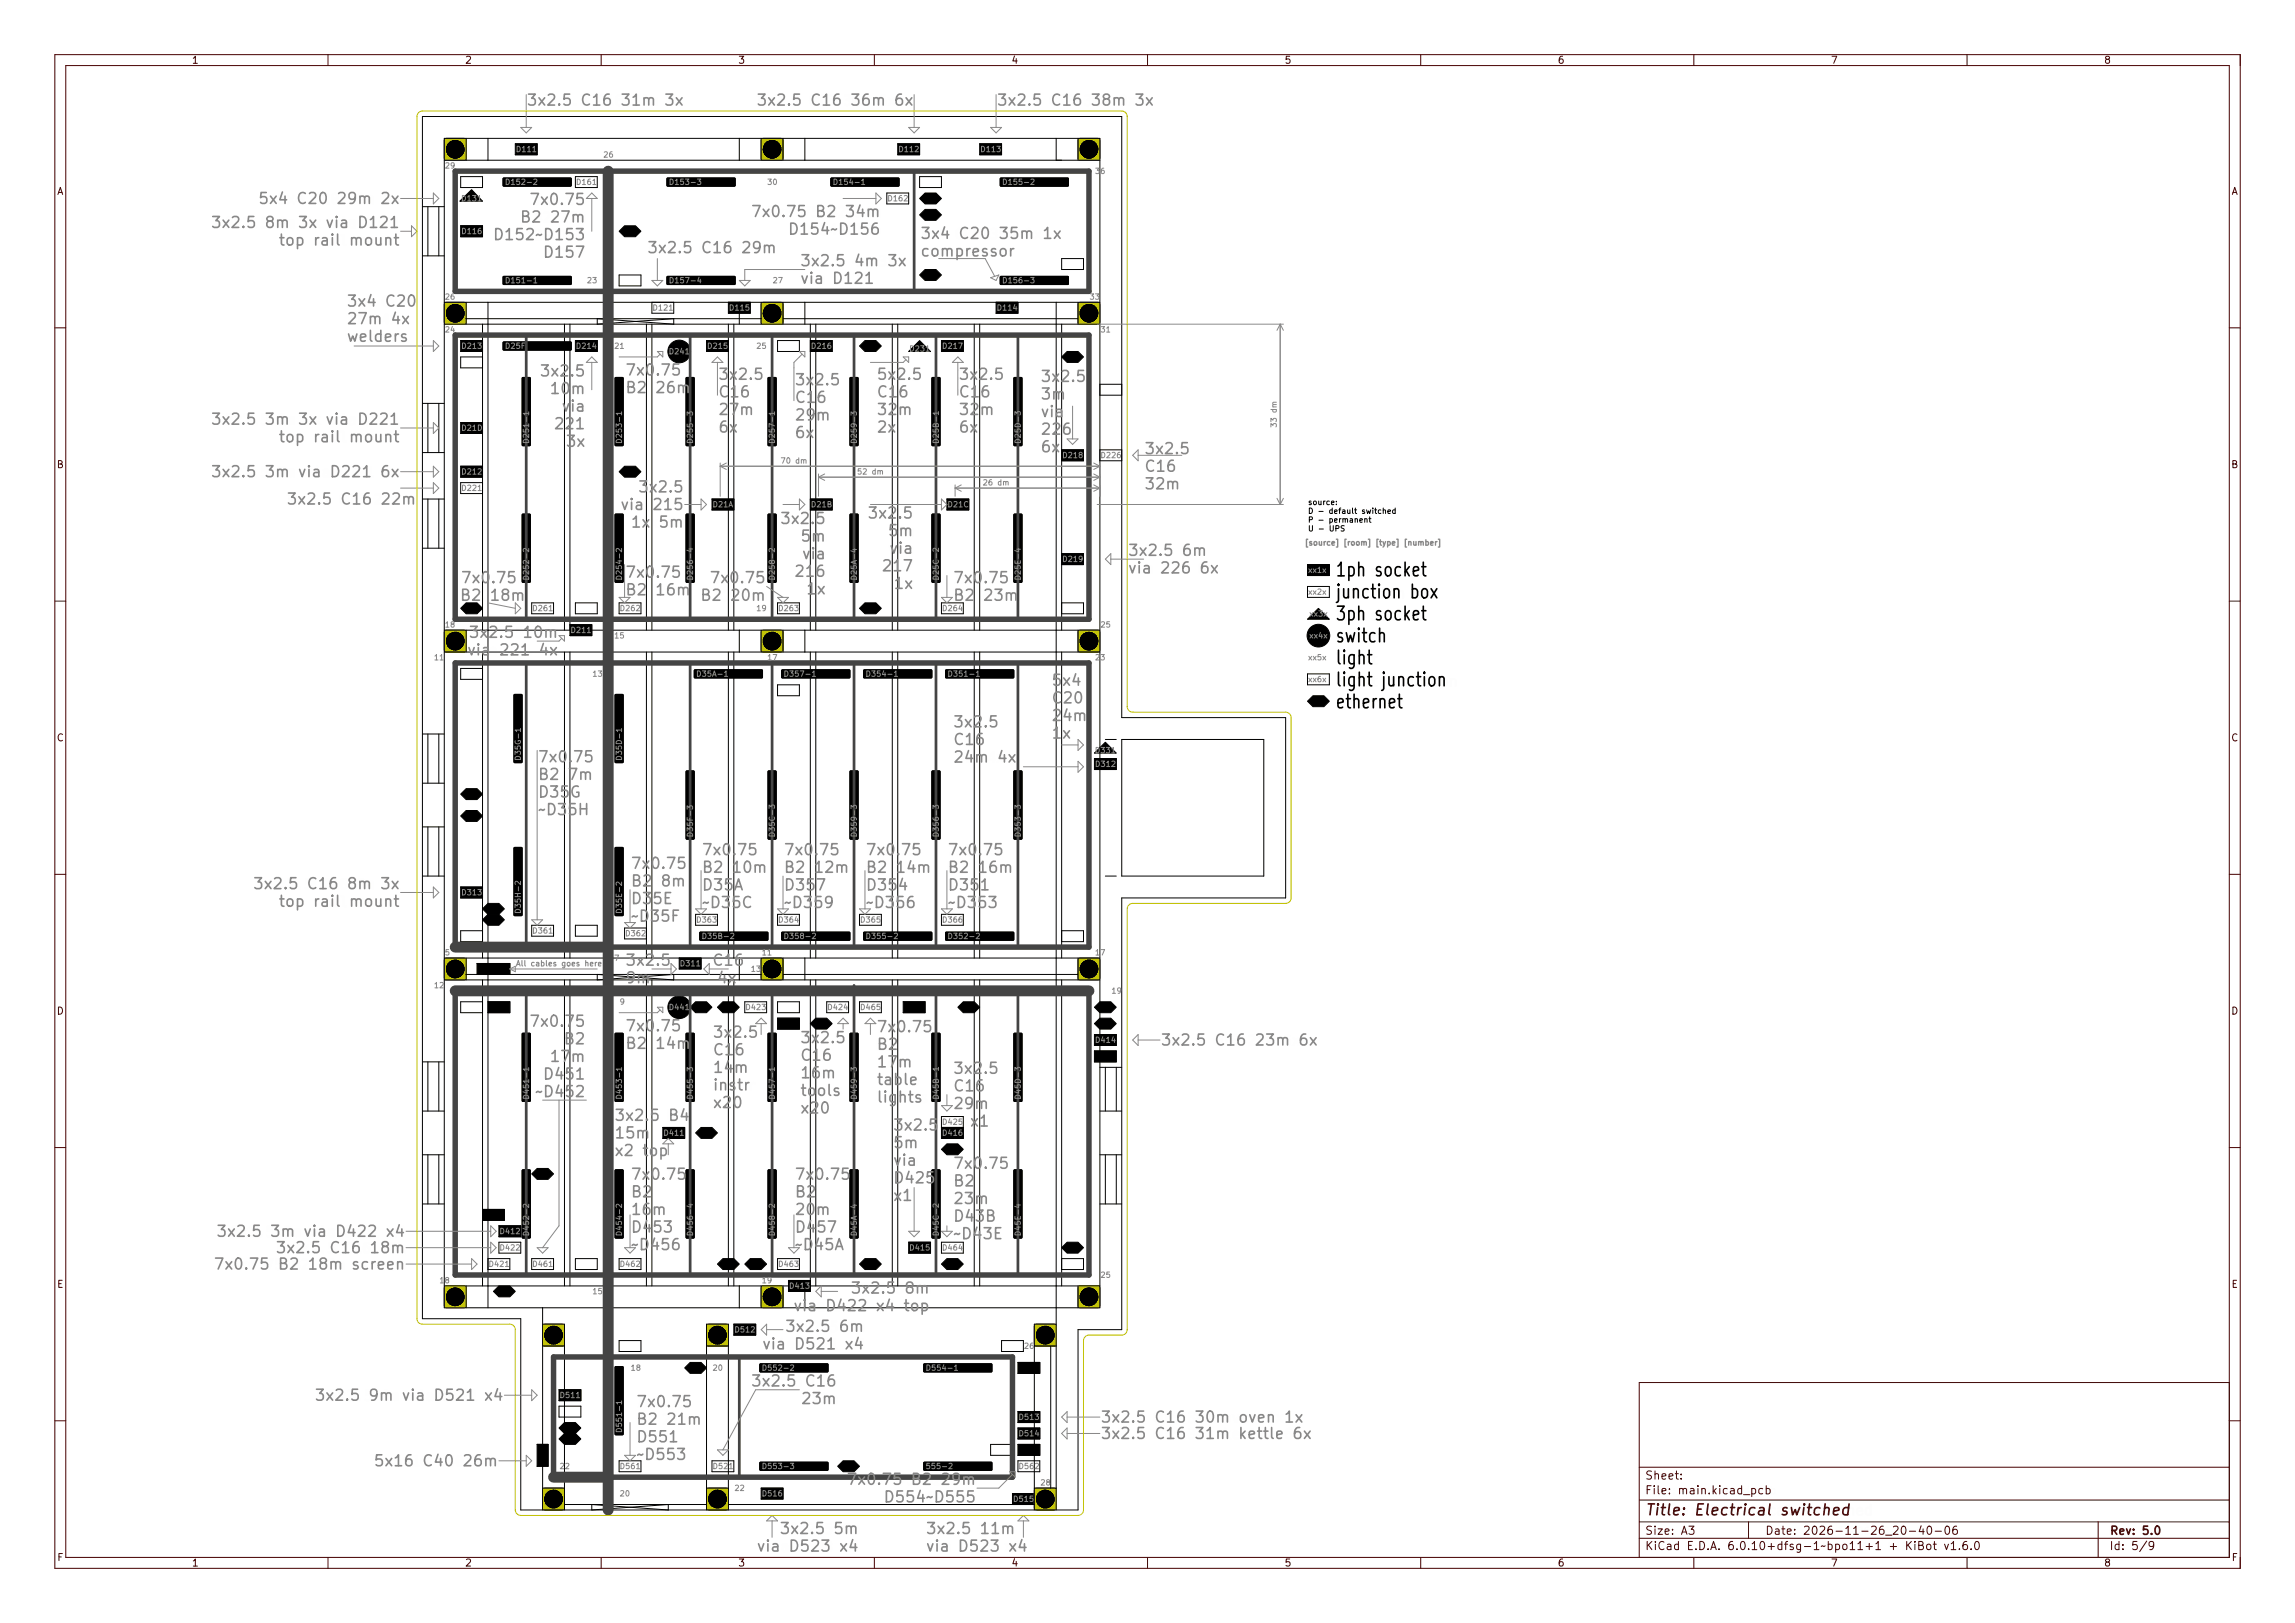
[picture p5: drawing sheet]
<svg xmlns="http://www.w3.org/2000/svg" width="420mm" height="297mm" viewBox="0 0 420 297" stroke-linecap="round" stroke-linejoin="round" font-family="sans-serif">
<defs><g id="words">
<g font-size="2.7" fill="#888">
<text x="99.6" y="19.3">3x2.5 C16 31m 3x</text>
<text x="138.3" y="19.3">3x2.5 C16 36m 6x</text>
<text x="182.3" y="19.3">3x2.5 C16 38m 3x</text>
<text x="41.2" y="41.7">3x2.5 8m 3x via D121</text>
<text x="50.8" y="37.3">5x4 C20 29m 2x</text>
<text x="97.7" y="37.5">7x0.75</text>
<text x="97.7" y="40.7">B2 27m</text>
<text x="140.4" y="39.7">7x0.75 B2 34m</text>
<text x="50.8" y="44.9">top rail mount</text>
<text x="92.9" y="43.9">D152~D153</text>
<text x="100.9" y="47.1">D157</text>
<text x="118.3" y="46.3">3x2.5 C16 29m</text>
<text x="146.9" y="42.9">D154~D156</text>
<text x="168.3" y="43.7">3x4 C20 35m 1x</text>
<text x="168.3" y="46.9">compressor</text>
<text x="146.3" y="48.7">3x2.5 4m 3x</text>
<text x="146.3" y="51.9">via D121</text>
<text x="63.3" y="56.1">3x4 C20</text>
<text x="63.3" y="59.3">27m 4x</text>
<text x="63.3" y="62.5">welders</text>
<text x="99.3" y="68.9">3x2.5</text>
<text x="114.3" y="68.7">7x0.75</text>
<text x="114.3" y="71.9">B2 26m</text>
<text x="131.3" y="69.5">3x2.5</text>
<text x="145.3" y="70.5">3x2.5</text>
<text x="160.3" y="69.5">5x2.5</text>
<text x="175.3" y="69.5">3x2.5</text>
<text x="190.3" y="69.9">3x2.5</text>
<text x="41.2" y="77.7">3x2.5 3m 3x via D221</text>
<text x="102.5" y="72.1">10m</text>
<text x="102.5" y="75.3">via</text>
<text x="131.3" y="72.7">C16</text>
<text x="131.3" y="75.9">27m</text>
<text x="145.3" y="73.7">C16</text>
<text x="145.3" y="76.9">29m</text>
<text x="160.3" y="72.7">C16</text>
<text x="160.3" y="75.9">32m</text>
<text x="175.3" y="72.7">C16</text>
<text x="175.3" y="75.9">32m</text>
<text x="190.3" y="73.1">3m</text>
<text x="190.3" y="76.3">via</text>
<text x="50.8" y="80.9">top rail mount</text>
<text x="102.5" y="78.5">221</text>
<text x="104.1" y="81.8">3x</text>
<text x="131.3" y="79.1">6x</text>
<text x="145.3" y="80.1">6x</text>
<text x="160.3" y="79.1">2x</text>
<text x="175.3" y="79.1">6x</text>
<text x="190.3" y="79.5">226</text>
<text x="190.3" y="82.8">6x</text>
<text x="209.3" y="83.1">3x2.5</text>
<text x="41.2" y="87.3">3x2.5 3m via D221 6x</text>
<text x="209.3" y="86.3">C16</text>
<text x="209.3" y="89.5">32m</text>
<text x="52.3" y="92.3">3x2.5 C16 22m</text>
<text x="114.1" y="93.3">via 215</text>
<text x="117.3" y="90.1">3x2.5</text>
<text x="143.3" y="95.9">3x2.5</text>
<text x="159.3" y="94.9">3x2.5</text>
<text x="117.3" y="96.5">1x 5m</text>
<text x="148.1" y="99.1">5m</text>
<text x="162.5" y="101.3">via</text>
<text x="164.1" y="98.1">5m</text>
<text x="206.3" y="101.7">3x2.5 6m</text>
<text x="86.7" y="106.7">7x0.75</text>
<text x="114.3" y="105.7">7x0.75</text>
<text x="130.7" y="106.7">7x0.75</text>
<text x="146.5" y="102.3">via</text>
<text x="146.5" y="105.5">216</text>
<text x="162.5" y="104.5">217</text>
<text x="164.1" y="107.7">1x</text>
<text x="174.3" y="106.7">7x0.75</text>
<text x="206.3" y="104.9">via 226 6x</text>
<text x="86.7" y="109.9">B2 18m</text>
<text x="114.3" y="108.9">B2 16m</text>
<text x="130.7" y="109.9">B2 20m</text>
<text x="148.1" y="108.7">1x</text>
<text x="174.3" y="109.9">B2 23m</text>
<text x="86.3" y="119.9">via 221 4x</text>
<text x="87.9" y="116.7">3x2.5 10m</text>
<text x="192.3" y="125.5">5x4</text>
<text x="192.3" y="128.7">C20</text>
<text x="192.3" y="131.9">24m</text>
<text x="174.3" y="133.1">3x2.5</text>
<text x="174.3" y="136.3">C16</text>
<text x="192.3" y="135.1">1x</text>
<text x="98.3" y="139.5">7x0.75</text>
<text x="98.3" y="142.7">B2 7m</text>
<text x="174.3" y="139.5">24m 4x</text>
<text x="98.3" y="145.9">D35G</text>
<text x="98.3" y="149.1">~D35H</text>
<text x="115.3" y="159">7x0.75</text>
<text x="128.3" y="156.5">7x0.75</text>
<text x="128.3" y="159.7">B2 10m</text>
<text x="143.3" y="156.5">7x0.75</text>
<text x="143.3" y="159.7">B2 12m</text>
<text x="158.3" y="156.5">7x0.75</text>
<text x="158.3" y="159.7">B2 14m</text>
<text x="173.3" y="156.5">7x0.75</text>
<text x="173.3" y="159.7">B2 16m</text>
<text x="49.2" y="162.7">3x2.5 C16 8m 3x</text>
<text x="50.8" y="165.9">top rail mount</text>
<text x="115.3" y="162.2">B2 8m</text>
<text x="115.3" y="165.4">D35E</text>
<text x="128.3" y="162.9">D35A</text>
<text x="128.3" y="166.1">~D35C</text>
<text x="143.3" y="162.9">D357</text>
<text x="143.3" y="166.1">~D359</text>
<text x="158.3" y="162.9">D354</text>
<text x="158.3" y="166.1">~D356</text>
<text x="173.3" y="162.9">D351</text>
<text x="173.3" y="166.1">~D353</text>
<text x="115.3" y="168.6">~D35F</text>
<text x="114.3" y="176.7">3x2.5 C16</text>
<text x="114.3" y="179.9">9m 4x</text>
<text x="97.7" y="187.9">7x0.75</text>
<text x="104.1" y="191.1">B2</text>
<text x="114.3" y="188.7">7x0.75</text>
<text x="114.3" y="191.9">B2 14m</text>
<text x="130.3" y="189.9">3x2.5</text>
<text x="146.3" y="190.9">3x2.5</text>
<text x="160.3" y="188.9">7x0.75</text>
<text x="212.3" y="191.3">3x2.5 C16 23m 6x</text>
<text x="100.9" y="197.5">D451</text>
<text x="102.5" y="194.3">17m</text>
<text x="130.3" y="193.1">C16</text>
<text x="130.3" y="196.3">14m</text>
<text x="146.3" y="194.1">C16</text>
<text x="146.3" y="197.3">16m</text>
<text x="160.3" y="192.1">B2</text>
<text x="160.3" y="195.3">17m</text>
<text x="174.3" y="196.5">3x2.5</text>
<text x="99.3" y="200.7">~D452</text>
<text x="130.3" y="199.5">instr</text>
<text x="130.3" y="202.7">x20</text>
<text x="146.3" y="200.5">tools</text>
<text x="146.3" y="203.7">x20</text>
<text x="160.3" y="198.5">table</text>
<text x="160.3" y="201.7">lights</text>
<text x="174.3" y="199.7">C16</text>
<text x="174.3" y="202.9">29m</text>
<text x="112.3" y="205.1">3x2.5 B4</text>
<text x="112.3" y="208.3">15m</text>
<text x="163.3" y="206.9">3x2.5</text>
<text x="174.3" y="206.1">x1</text>
<text x="112.3" y="211.5">x2 top</text>
<text x="115.3" y="215.9">7x0.75</text>
<text x="145.3" y="215.9">7x0.75</text>
<text x="163.3" y="210.1">5m</text>
<text x="163.3" y="213.3">via</text>
<text x="174.3" y="213.9">7x0.75</text>
<text x="115.3" y="219.1">B2</text>
<text x="145.3" y="219.1">B2</text>
<text x="163.3" y="216.5">D425</text>
<text x="163.3" y="219.7">x1</text>
<text x="174.3" y="217.1">B2</text>
<text x="174.3" y="220.3">23m</text>
<text x="42.2" y="226.3">3x2.5 3m via D422 x4</text>
<text x="115.3" y="222.3">16m</text>
<text x="115.3" y="225.5">D453</text>
<text x="145.3" y="222.3">20m</text>
<text x="145.3" y="225.5">D457</text>
<text x="174.3" y="223.5">D43B</text>
<text x="174.3" y="226.7">~D43E</text>
<text x="42.2" y="232.3">7x0.75 B2 18m screen</text>
<text x="53.4" y="229.3">3x2.5 C16 18m</text>
<text x="115.3" y="228.7">~D456</text>
<text x="145.3" y="228.7">~D45A</text>
<text x="146.2" y="239.9">via D422 x4 top</text>
<text x="157.5" y="236.7">3x2.5 8m</text>
<text x="145.5" y="243.7">3x2.5 6m</text>
<text x="140.6" y="246.9">via D521 x4</text>
<text x="60.2" y="256.3">3x2.5 9m via D521 x4</text>
<text x="116.3" y="257.5">7x0.75</text>
<text x="138.9" y="253.7">3x2.5 C16</text>
<text x="148.5" y="256.9">23m</text>
<text x="116.3" y="260.7">B2 21m</text>
<text x="116.3" y="263.9">D551</text>
<text x="201.3" y="263.3">3x2.5 C16 31m kettle 6x</text>
<text x="201.3" y="260.3">3x2.5 C16 30m oven 1x</text>
<text x="72" y="268.3">5x16 C40 26m</text>
<text x="116.3" y="267.1">~D553</text>
<text x="157.9" y="271.7">7x0.75 B2 29m</text>
<text x="164.3" y="274.9">D554~D555</text>
<text x="144.5" y="280.7">3x2.5 5m</text>
<text x="169.3" y="280.7">3x2.5 11m</text>
<text x="139.6" y="283.9">via D523 x4</text>
<text x="169.3" y="283.9">via D523 x4</text>
</g>
<g font-size="2.7">
<text x="244.3" y="105.5">1ph socket</text>
<text x="244.3" y="109.5">junction box</text>
<text x="244.3" y="113.5">3ph socket</text>
<text x="244.3" y="117.6">switch</text>
<text x="244.3" y="121.6">light</text>
<text x="244.3" y="125.6">light junction</text>
<text x="244.3" y="129.6">ethernet</text>
</g>
<text font-size="2.7" fill="#480000" x="301" y="277.3">Title: Electrical switched</text>
<g font-size="2" fill="#480000">
<text x="301" y="270.7">Sheet:</text>
<text x="301" y="273.4">File: main.kicad_pcb</text>
<text x="301" y="280.8">Size: A3</text>
<text x="323" y="280.8">Date: 2026-11-26_20-40-06</text>
<text x="386" y="280.8">Rev: 5.0</text>
<text x="301" y="283.6">KiCad E.D.A. 6.0.10+dfsg-1~bpo11+1 + KiBot v1.6.0</text>
<text x="386" y="283.6">Id: 5/9</text>
</g>
<g font-size="1.7" fill="#480000">
<text x="35" y="11.6">1</text>
<text x="85" y="11.6">2</text>
<text x="135" y="11.6">3</text>
<text x="185" y="11.6">4</text>
<text x="235" y="11.6">5</text>
<text x="285" y="11.6">6</text>
<text x="335" y="11.6">7</text>
<text x="385" y="11.6">8</text>
<text x="10.5" y="35.6">A</text>
<text x="408.5" y="35.6">A</text>
<text x="10.5" y="85.6">B</text>
<text x="408.5" y="85.6">B</text>
<text x="10.5" y="135.6">C</text>
<text x="408.5" y="135.6">C</text>
<text x="10.5" y="185.6">D</text>
<text x="408.5" y="185.6">D</text>
<text x="10.5" y="235.6">E</text>
<text x="408.5" y="235.6">E</text>
<text x="10.5" y="285.6">F</text>
<text x="35" y="286.6">1</text>
<text x="85" y="286.6">2</text>
<text x="135" y="286.6">3</text>
<text x="185" y="286.6">4</text>
<text x="235" y="286.6">5</text>
<text x="285" y="286.6">6</text>
<text x="335" y="286.6">7</text>
<text x="385" y="286.6">8</text>
<text x="408.5" y="285.6">F</text>
</g>
<g font-size="1.3" fill="#888">
<text x="94.3" y="27.8">D111</text>
<text x="110.3" y="28.8">26</text>
<text x="164.3" y="27.8">D112</text>
<text x="179.3" y="27.8">D113</text>
<text x="81.3" y="30.8">29</text>
<text x="92.3" y="33.8">D152-2</text>
<text x="105.3" y="33.8">D161</text>
<text x="122.3" y="33.8">D153-3</text>
<text x="140.3" y="33.8">30</text>
<text x="152.3" y="33.8">D154-1</text>
<text x="183.3" y="33.8">D155-2</text>
<text x="200.3" y="31.8">36</text>
<text x="84.7" y="36.8">D131</text>
<text x="162.3" y="36.8">D162</text>
<text x="84.3" y="42.8">D116</text>
<text x="92.3" y="51.8">D151-1</text>
<text x="107.3" y="51.8">23</text>
<text x="122.3" y="51.8">D157-4</text>
<text x="141.3" y="51.8">27</text>
<text x="183.3" y="51.8">D156-3</text>
<text x="81.3" y="54.8">26</text>
<text x="119.3" y="56.8">D121</text>
<text x="133.3" y="56.8">D115</text>
<text x="182.3" y="56.8">D114</text>
<text x="199.3" y="54.8">33</text>
<text x="81.3" y="60.8">24</text>
<text x="84.3" y="63.8">D213</text>
<text x="92.3" y="63.8">D25F</text>
<text x="105.7" y="63.8">D214</text>
<text x="112.3" y="63.8">21</text>
<text x="122.7" y="64.8">D241</text>
<text x="129.3" y="63.8">D215</text>
<text x="138.3" y="63.8">25</text>
<text x="148.3" y="63.8">D216</text>
<text x="166.3" y="64.3">D231</text>
<text x="172.3" y="63.8">D217</text>
<text x="201.3" y="60.8">31</text>
<text x="233.6" y="77.8" transform="rotate(-90 233.6 77.8)">33 dm</text>
<text x="84.3" y="78.8">D21D</text>
<text x="96.8" y="81.3" transform="rotate(-90 96.8 81.3)">D251-1</text>
<text x="113.8" y="81.3" transform="rotate(-90 113.8 81.3)">D253-1</text>
<text x="126.8" y="81.3" transform="rotate(-90 126.8 81.3)">D255-3</text>
<text x="141.8" y="81.3" transform="rotate(-90 141.8 81.3)">D257-1</text>
<text x="171.8" y="81.3" transform="rotate(-90 171.8 81.3)">D25B-1</text>
<text x="186.8" y="81.3" transform="rotate(-90 186.8 81.3)">D25D-3</text>
<text x="194.3" y="83.8">D218</text>
<text x="201.3" y="83.8">D226</text>
<text x="84.3" y="89.8">D221</text>
<text x="84.3" y="86.8">D212</text>
<text x="143.3" y="84.8">70 dm</text>
<text x="157.3" y="86.8">52 dm</text>
<text x="180.3" y="88.8">26 dm</text>
<text x="130.3" y="92.8">D21A</text>
<text x="148.3" y="92.8">D21B</text>
<text x="173.3" y="92.8">D21C</text>
<text x="238.8" y="99.8">[source] [room] [type] [number]</text>
<text x="96.8" y="106.3" transform="rotate(-90 96.8 106.3)">D252-2</text>
<text x="113.8" y="106.3" transform="rotate(-90 113.8 106.3)">D254-2</text>
<text x="126.8" y="106.3" transform="rotate(-90 126.8 106.3)">D256-4</text>
<text x="141.8" y="106.3" transform="rotate(-90 141.8 106.3)">D258-2</text>
<text x="156.8" y="106.3" transform="rotate(-90 156.8 106.3)">D25A-4</text>
<text x="171.8" y="106.3" transform="rotate(-90 171.8 106.3)">D25C-2</text>
<text x="186.8" y="106.3" transform="rotate(-90 186.8 106.3)">D25E-4</text>
<text x="194.3" y="102.8">D219</text>
<text x="239.3" y="104.8">xx1x</text>
<text x="97.3" y="111.8">D261</text>
<text x="113.3" y="111.8">D262</text>
<text x="138.3" y="111.8">19</text>
<text x="142.3" y="111.8">D263</text>
<text x="172.3" y="111.8">D264</text>
<text x="239.3" y="108.8">xx2x</text>
<text x="239.7" y="112.8">xx3x</text>
<text x="81.3" y="114.8">18</text>
<text x="104.3" y="115.8">D211</text>
<text x="112.3" y="116.8">15</text>
<text x="201.3" y="114.8">25</text>
<text x="239.7" y="116.8">xx4x</text>
<text x="79.3" y="120.8">11</text>
<text x="108.3" y="123.8">13</text>
<text x="127.3" y="123.8">D35A-1</text>
<text x="140.3" y="120.8">17</text>
<text x="143.3" y="123.8">D357-1</text>
<text x="158.3" y="123.8">D354-1</text>
<text x="173.3" y="123.8">D351-1</text>
<text x="200.3" y="120.8">23</text>
<text x="239.3" y="124.8">xx6x</text>
<text x="239.3" y="120.8">xx5x</text>
<text x="200.7" y="137.8">D331</text>
<text x="95.3" y="139.3" transform="rotate(-90 95.3 139.3)">D35G-1</text>
<text x="113.8" y="139.3" transform="rotate(-90 113.8 139.3)">D35D-1</text>
<text x="200.3" y="140.3">D312</text>
<text x="126.8" y="153.3" transform="rotate(-90 126.8 153.3)">D35F-3</text>
<text x="141.8" y="153.3" transform="rotate(-90 141.8 153.3)">D35C-3</text>
<text x="156.8" y="153.3" transform="rotate(-90 156.8 153.3)">D359-3</text>
<text x="171.8" y="153.3" transform="rotate(-90 171.8 153.3)">D356-3</text>
<text x="186.8" y="153.3" transform="rotate(-90 186.8 153.3)">D353-3</text>
<text x="84.3" y="163.8">D313</text>
<text x="95.3" y="167.3" transform="rotate(-90 95.3 167.3)">D35H-2</text>
<text x="113.8" y="167.3" transform="rotate(-90 113.8 167.3)">D35E-2</text>
<text x="97.3" y="170.8">D361</text>
<text x="114.3" y="171.3">D362</text>
<text x="127.3" y="168.8">D363</text>
<text x="128.3" y="171.8">D35B-2</text>
<text x="142.3" y="168.8">D364</text>
<text x="143.3" y="171.8">D358-2</text>
<text x="157.3" y="168.8">D365</text>
<text x="158.3" y="171.8">D355-2</text>
<text x="172.3" y="168.8">D366</text>
<text x="173.3" y="171.8">D352-2</text>
<text x="81.3" y="174.8">5</text>
<text x="94.3" y="176.8">All cables goes here</text>
<text x="112.3" y="175.8">7</text>
<text x="124.3" y="176.8">D311</text>
<text x="137.3" y="177.8">13</text>
<text x="139.3" y="174.8">11</text>
<text x="200.3" y="174.8">17</text>
<text x="79.3" y="180.8">12</text>
<text x="113.3" y="183.8">9</text>
<text x="122.7" y="184.8">D441</text>
<text x="136.3" y="184.8">D423</text>
<text x="151.3" y="184.8">D424</text>
<text x="157.3" y="184.8">D465</text>
<text x="203.3" y="181.8">19</text>
<text x="200.3" y="190.8">D414</text>
<text x="96.8" y="201.3" transform="rotate(-90 96.8 201.3)">D451-1</text>
<text x="113.8" y="201.3" transform="rotate(-90 113.8 201.3)">D453-1</text>
<text x="126.8" y="201.3" transform="rotate(-90 126.8 201.3)">D455-3</text>
<text x="141.8" y="201.3" transform="rotate(-90 141.8 201.3)">D457-1</text>
<text x="156.8" y="201.3" transform="rotate(-90 156.8 201.3)">D459-3</text>
<text x="171.8" y="201.3" transform="rotate(-90 171.8 201.3)">D45B-1</text>
<text x="186.8" y="201.3" transform="rotate(-90 186.8 201.3)">D45D-3</text>
<text x="121.3" y="207.8">D411</text>
<text x="172.3" y="207.8">D416</text>
<text x="172.3" y="205.8">D425</text>
<text x="91.3" y="225.8">D412</text>
<text x="96.8" y="226.3" transform="rotate(-90 96.8 226.3)">D452-2</text>
<text x="113.8" y="226.3" transform="rotate(-90 113.8 226.3)">D454-2</text>
<text x="126.8" y="226.3" transform="rotate(-90 126.8 226.3)">D456-4</text>
<text x="141.8" y="226.3" transform="rotate(-90 141.8 226.3)">D458-2</text>
<text x="156.8" y="226.3" transform="rotate(-90 156.8 226.3)">D45A-4</text>
<text x="171.8" y="226.3" transform="rotate(-90 171.8 226.3)">D45C-2</text>
<text x="186.8" y="226.3" transform="rotate(-90 186.8 226.3)">D45E-4</text>
<text x="89.3" y="231.8">D421</text>
<text x="91.3" y="228.8">D422</text>
<text x="97.3" y="231.8">D461</text>
<text x="113.3" y="231.8">D462</text>
<text x="142.3" y="231.8">D463</text>
<text x="166.3" y="228.8">D415</text>
<text x="172.3" y="228.8">D464</text>
<text x="201.3" y="233.8">25</text>
<text x="80.3" y="234.8">18</text>
<text x="108.3" y="236.8">15</text>
<text x="139.3" y="234.8">19</text>
<text x="144.3" y="235.8">D413</text>
<text x="134.3" y="243.8">D512</text>
<text x="115.3" y="250.8">18</text>
<text x="130.3" y="250.8">20</text>
<text x="139.3" y="250.8">D552-2</text>
<text x="169.3" y="250.8">D554-1</text>
<text x="187.3" y="246.8">26</text>
<text x="102.3" y="255.8">D511</text>
<text x="113.8" y="262.3" transform="rotate(-90 113.8 262.3)">D551-1</text>
<text x="186.3" y="262.8">D514</text>
<text x="186.3" y="259.8">D513</text>
<text x="102.3" y="268.8">22</text>
<text x="113.3" y="268.8">D561</text>
<text x="130.3" y="268.8">D521</text>
<text x="139.3" y="268.8">D553-3</text>
<text x="169.3" y="268.8">555-2</text>
<text x="186.3" y="268.8">D562</text>
<text x="113.3" y="273.8">20</text>
<text x="134.3" y="272.8">22</text>
<text x="139.3" y="273.8">D516</text>
<text x="185.3" y="274.8">D515</text>
<text x="190.3" y="271.8">28</text>
</g>
<g font-size="1.3">
<text x="239.3" y="92.4">source:</text>
<text x="239.3" y="94">D - default switched</text>
<text x="239.3" y="95.6">P - permanent</text>
<text x="239.3" y="97.2">U - UPS</text>
</g>
</g></defs>
<g fill="none" stroke="#000" stroke-width=".18">
<path d="M77.3 21.3h128v110h30v33h-30v79h-8v33h-102v-35h-18zM77.3 37.8h4M78.3 37.8v9M80.3 37.8v9M81.3 25.3h120v214h-120zM81.3 29.3h120M84.3 32.3h4v2h-4zM85.3 25.3v4M89.3 25.3v4M94.3 26.3h4v2h-4zM105.3 32.3h4v2h-4zM135.3 25.3v4"/>
<path d="M139.3 25.3v4M143.3 25.3v4M147.3 25.3v4M162.3 35.3h4v2h-4zM164.3 26.3h4v2h-4zM168.3 32.3h4v2h-4zM179.3 26.3h4v2h-4zM193.3 25.3v4M197.3 25.3v4M77.3 46.8h4M81.3 55.3h120M81.3 59.3h120"/>
<path d="M84.3 41.3h4v2h-4zM85.3 55.3v4M85.3 58.3h54M88.3 59.3v56M89.3 55.3v184M103.3 59.3v56M104.3 59.3v57h4v-2h-4M109.3 58.3v1l14-1v1zM113.3 50.3h4v2h-4zM118.3 59.3v56M119.3 55.3v2h4v-2M119.3 59.3v56"/>
<path d="M133.3 55.3v2h4v-2M133.3 59.3v56M134.3 59.3v56M135.3 55.3v4M139.3 55.3v4M143.3 55.3v4M143.3 58.3h54M147.3 55.3v4M148.3 59.3v56M149.3 59.3v56M163.3 59.3v56M164.3 59.3v56"/>
<path d="M178.3 59.3v56M179.3 59.3v56M182.3 55.3v2h4v-2M193.3 55.3v221M194.3 47.3h4v2h-4zM194.3 59.3v56M197.3 55.3v4M77.3 73.8h4M78.3 73.8v9M80.3 73.8v9M88.3 62.3h-4v2h4M88.3 65.3h-4v2h4"/>
<path d="M88.3 77.3h-4v2h4M105.3 62.3h4v2h-4zM133.3 62.3h-4v2h4M142.3 62.3h4v2h-4zM148.3 62.3h4v2h-4M172.3 62.3h4v2h-4zM201.3 72.3h4M201.3 70.3h4M77.3 91.3h4M77.3 82.8h4M78.3 91.3v9M80.3 91.3v9"/>
<path d="M88.3 85.3h-4v2h4M88.3 88.3h-4v2h4M134.3 91.3h-4v2h4M148.3 91.3h4v2h-4M173.3 91.3h4v2h-4zM194.3 82.3h4v2h-4M201.3 84.3h4M201.3 82.3h4M239.4 93a.5 .5 0 0 1 .6 .5 .5 .5 0 0 1-.6 .5zM239.4 96.3h.1v.6a.18 .18 0 0 0 .2 .2 .18 .18 0 0 0 .2-.2v-.6h.1v.6a.31 .31 0 0 1-.3 .3 .31 .31 0 0 1-.3-.3zM239.4 94.6h.3a.32 .32 0 0 1 .3 .4 .32 .32 0 0 1-.4 .2v.4h-.2zM239.5 91.7h.4v.1h-.3v.1a.3 .3 0 0 1 .4 .4 .3 .3 0 0 1-.6 .1l.1-.1a.17 .17 0 0 0 .2 0 .17 .17 0 0 0 .1-.2h-.1a.21 .21 0 0 1-.2-.1 .21 .21 0 0 1 0-.3z"/>
<path d="M239.5 93.1a.38 .38 0 0 1 .4 .4 .38 .38 0 0 1-.4 .4zM239.6 94.8h.1a.18 .18 0 0 1 .2 .1 .18 .18 0 0 1-.2 .2h-.1zM240.4 91.8a.24 .24 0 0 1 .3 .2 .24 .24 0 0 1-.3 .2zM241 91.7h.1l.1 .5 .1 .1 .1-.1 .1-.5h.1v.7l-.1-.1a.24 .24 0 0 1-.3 .1 .24 .24 0 0 1-.2-.3zM241.1 93.6h.4v.1h-.4zM241.1 95.2h.4v.1h-.4zM241.1 96.8h.4v.1h-.4zM241.9 91.7h.2a.19 .19 0 0 1 .2-.1 .19 .19 0 0 1 .2 .2 .24 .24 0 0 0-.3 0 .24 .24 0 0 0-.1 .2v.4h-.2zM242.6 96.3h.1v.6a.18 .18 0 0 0 .2 .2 .18 .18 0 0 0 .2-.2v-.6h.1v.6a.31 .31 0 0 1-.3 .3 .31 .31 0 0 1-.3-.3zM242.6 94.9l.1 .1a.32 .32 0 0 1 .5 .3 .32 .32 0 0 1-.5 .2v.4h-.1zM242.7 93.4l.2-.1 .2 .1v-.4h.1v1h-.2a.37 .37 0 0 1-.4-.2 .37 .37 0 0 1 .1-.4zM242.7 91.7h.3l.2 .1a.26 .26 0 0 0-.4 0 .26 .26 0 0 0 0 .4 .26 .26 0 0 0 .4 0v.2a.39 .39 0 0 1-.5-.1 .39 .39 0 0 1 0-.6z"/>
<path d="M242.8 93.4a.24 .24 0 0 1 .3 .2 .24 .24 0 0 1-.3 .3zM242.8 95a.24 .24 0 0 1 .3 .3 .24 .24 0 0 1-.3 .2zM243.4 96.3h.3a.32 .32 0 0 1 .3 .3 .32 .32 0 0 1-.4 .2v.4h-.2zM243.5 91.8l.4-.1 .1 .3-.5 .1a.28 .28 0 0 0 .2 .2 .28 .28 0 0 0 .3-.1 .36 .36 0 0 1-.6 .1 .36 .36 0 0 1 .1-.5zM243.5 93.4l.4-.1 .1 .3-.5 .1a.28 .28 0 0 0 .2 .2 .28 .28 0 0 0 .3-.1 .36 .36 0 0 1-.6 .1 .36 .36 0 0 1 .1-.5zM243.5 95l.4-.1 .1 .3-.5 .1a.28 .28 0 0 0 .2 .2 .28 .28 0 0 0 .3 0 .36 .36 0 0 1-.6 0 .36 .36 0 0 1 .1-.5zM243.6 96.4h.1a.18 .18 0 0 1 .2 .1 .18 .18 0 0 1-.2 .2h-.1zM243.6 91.8h.2l.1 .2h-.4zM243.6 93.4h.2l.1 .2h-.4zM243.6 95h.2l.1 .2h-.4zM244.2 93.3h.2l.2-.3h.2l-.2 .2-.1 .1 .3 .1h-.3v.6h-.1v-.6zM244.3 96.3l.3-.1 .2 .1-.1 .1a.2 .2 0 0 0-.3 0 .2 .2 0 0 0 .2 .3 .3 .3 0 0 1 .1 .5 .3 .3 0 0 1-.5-.2l.1 .1a.24 .24 0 0 0 .3 0 .24 .24 0 0 0 .1-.3 .24 .24 0 0 0-.4-.1l-.1-.2z"/>
<path d="M244.3 94.9l.2 .1a.19 .19 0 0 1 .2-.1 .19 .19 0 0 1 .2 .1 .24 .24 0 0 0-.3 0 .24 .24 0 0 0-.1 .3v.3h-.2zM244.4 91.7h.2v.2h-.2zM244.4 92.2h.2v.2h-.2zM245 94.9h.6v.7h-.1v-.6l-.1 .6h-.1l-.1-.6-.1 .6h-.1zM245 93.3l.6 .1v.6l-.1-.1a.25 .25 0 0 1-.3 .1 .25 .25 0 0 1-.2-.3 .25 .25 0 0 1 .3-.2h.2l-.1-.1h-.4zM245.8 93.3h.2v.5l.1 .1 .2-.1v-.5h.1v.7l-.1-.1a.24 .24 0 0 1-.3 .1 .24 .24 0 0 1-.2-.3zM245.9 94.9l.5 .1v.6l-.1-.1a.25 .25 0 0 1-.3 .1 .25 .25 0 0 1-.2-.3 .25 .25 0 0 1 .3-.1h.2l-.1-.2h-.3zM246 96.2h-.4l-.2 .2 .1 .2 .5 .2v.3h-.6M246.6 93h.3v.8l.3 .2-.3-.1-.1-.8zM246.6 94.9l.2 .1a.24 .24 0 0 1 .3-.1 .24 .24 0 0 1 .1 .3v.4h-.1v-.5l-.2-.1-.1 .1v.5h-.2zM247.5 95l.4-.1 .1 .3-.5 .1a.28 .28 0 0 0 .2 .2 .28 .28 0 0 0 .3 0 .36 .36 0 0 1-.6 0 .36 .36 0 0 1 .1-.5zM247.6 95h.2l.1 .2h-.4z"/>
<path d="M247.6 93.1h.1v.2h.3l-.3 .1v.4l.3 .2-.4-.1v-.5h-.2l.2-.1zM248.2 94.9l.2 .1a.24 .24 0 0 1 .3-.1 .24 .24 0 0 1 .1 .3v.4h-.1v-.5l-.2-.1-.1 .1v.5h-.2zM249.1 93.3h.5v.1h-.3l-.1 .1a.3 .3 0 0 1 .4 .4 .3 .3 0 0 1-.5 .1v-.1a.17 .17 0 0 0 .2 0 .17 .17 0 0 0 .1-.2h-.1a.21 .21 0 0 1-.2-.1 .21 .21 0 0 1 0-.3zM249.2 94.7h.1v.2h.3l-.3 .1v.4l.3 .2-.4-.1v-.5h-.2l.2-.1zM249.7 93.3h.1l.2 .6 .1-.4 .2 .4 .1-.6h.1l-.1 .7h-.2l-.1-.4-.1 .4h-.1zM249.8 95l.3-.1 .1 .7M250.5 94.9h.4M250.7 94.6v.8l.2 .2M250.7 93.3h.3v.6l.2 .1h-.6l.3-.1v-.5zM250.9 93h.1v.1h-.1zM251.6 93.1h.1v.2h.3l-.3 .1v.4l.3 .2-.4-.1v-.5h-.2l.2-.1zM252.4 93.4l.3-.1 .1 .1a.26 .26 0 0 0-.3 .1 .26 .26 0 0 0 0 .3 .26 .26 0 0 0 .3 0v.2a.39 .39 0 0 1-.5-.1 .39 .39 0 0 1 .1-.5z"/>
<path d="M253.1 93h.1v.4a.24 .24 0 0 1 .3-.1 .24 .24 0 0 1 .1 .3v.4h-.1v-.5l-.1-.1-.2 .1v.5h-.1zM253.9 93.4l.4-.1 .2 .3-.6 .1a.28 .28 0 0 0 .2 .2 .28 .28 0 0 0 .3-.1 .36 .36 0 0 1-.5 .1 .36 .36 0 0 1 0-.5zM254 93.4h.2l.1 .2h-.4zM254.7 93.4l.2-.1 .2 .1v-.4h.1v1h-.2a.37 .37 0 0 1-.4-.2 .37 .37 0 0 1 .1-.4zM254.8 93.4a.24 .24 0 0 1 .3 .2 .24 .24 0 0 1-.3 .3zM77.3 100.3h4M81.3 115.3h120M81.3 119.3h120M85.3 115.3v4M88.3 119.3v56M97.3 110.3h4v2h-4zM103.3 119.3v56"/>
<path d="M104.3 119.3v56M105.3 110.3h4v2h-4zM113.3 110.3h4v2h-4zM118.3 119.3v56M119.3 119.3v56M133.3 119.3v56M134.3 119.3v56M135.3 115.3v4M139.3 115.3v4M142.3 110.3h4v2h-4zM143.3 115.3v4M147.3 115.3v4"/>
<path d="M148.3 119.3v56M149.3 119.3v56M163.3 119.3v56M164.3 119.3v56M172.3 110.3h4v2h-4zM178.3 119.3v56M179.3 119.3v56M194.3 101.3h4v2h-4M194.3 110.3h4v2h-4M194.3 119.3v56M197.3 115.3v4M239.3 103.3h4v2h-4z"/>
<path d="M239.3 107.3h4v2h-4zM77.3 134.3h4M78.3 134.3v9M80.3 134.3v9M88.3 122.3h-4v2h4M142.3 125.3h4v2h-4zM200.3 138.8h4v2h-4zM202.3 135.3h2M205.3 135.3h26v25h-26zM239.3 123.3h4v2h-4zM77.3 151.3h4M77.3 143.3h4"/>
<path d="M78.3 151.3v9M80.3 151.3v9M77.3 160.3h4M81.3 175.3h120M81.3 179.3h120M85.3 175.3v4M85.3 178.3h54M88.3 162.3h-4v2h4M88.3 179.3v56M88.3 170.3h-4v2h4M97.3 169.3h4v2h-4zM103.3 179.3v56"/>
<path d="M104.3 179.3v56M105.3 169.3h4v2h-4zM109.3 178.3v1l14-1v1zM118.3 169.8h-4v2h4M118.3 179.3v56M119.3 179.3v56M127.3 167.3h4v2h-4zM133.3 179.3v56M134.3 179.3v56M135.3 175.3v4M139.3 175.3v4M142.3 167.3h4v2h-4z"/>
<path d="M143.3 175.3v4M143.3 178.3h54M147.3 175.3v4M148.3 179.3v57h-4v-2h4M149.3 179.3v56M157.3 167.3h4v2h-4zM163.3 179.3v56M164.3 179.3v56M172.3 167.3h4v2h-4zM178.3 179.3v56M179.3 179.3v56M194.3 170.3h4v2h-4"/>
<path d="M194.3 179.3v56M197.3 175.3v4M202.3 160.3h2M77.3 194.3h4M78.3 194.3v9M80.3 194.3v9M88.3 183.3h-4v2h4M89.3 183.3h4v2h-4M136.3 183.3h4v2h-4zM142.3 183.3h4v2h-4zM142.3 186.3h4v2h-4zM151.3 183.3h4v2h-4z"/>
<path d="M157.3 183.3h4v2h-4zM165.3 183.3h4v2h-4zM200.3 189.3h4v2h-4zM200.3 192.3h4v2h-4zM201.3 195.3h4M202.3 195.3v8M204.3 195.3v8M77.3 211.3h4M77.3 203.3h4M78.3 211.3v9M80.3 211.3v9M121.3 206.3h4v2h-4z"/>
<path d="M176.3 204.3h-4v4h4v-2h-4M201.3 211.3h4M201.3 203.3h4M202.3 211.3v9M204.3 211.3v9M77.3 220.3h4M81.3 235.3h120M85.3 235.3v4M88.3 221.3h4v2h-4M89.3 230.3h4v2h-4M91.3 227.3h4v2h-4zM91.3 224.3h4v2h-4z"/>
<path d="M97.3 230.3h4v2h-4zM99.3 239.3v37M105.3 230.3h4v2h-4zM113.3 230.3h4v2h-4zM135.3 235.3v4M139.3 235.3v4M142.3 230.3h4v2h-4zM143.3 235.3v4M147.3 235.3v4M166.3 227.3h4v2h-4zM172.3 227.3h4v2h-4zM194.3 230.3h4v2h-4"/>
<path d="M197.3 235.3v4M201.3 220.3h4M99.3 242.3h4v34M99.3 246.3h4M102.3 257.3h4v2h-4zM102.3 254.3h4v2h-4zM113.3 245.3h4v2h-4zM129.3 246.3h4M134.3 242.3h4v2h-4zM183.3 245.3h4v2h-4zM186.3 249.3h4v2h-4zM186.3 258.3h4v2h-4z"/>
<path d="M189.3 246.3h4M192.3 246.3v26M193.3 242.3h-4v34M99.3 272.3h4M103.3 275.3h26M108.3 275.3v1l14-1v1zM113.3 267.3h4v2h-4zM129.3 276.3v-34h4v34M129.3 272.3h4M130.3 267.3h4v2h-4zM133.3 275.3h56M139.3 272.3h4v2h-4z"/>
<path d="M181.3 264.3h4v2h-4zM186.3 264.3h4v2h-4zM186.3 261.3h4v2h-4zM186.3 267.3h4v2h-4zM189.3 273.3h-4v2M189.3 272.3h4"/>
<circle cx="240.5" cy="92" r=".37"/>
<circle cx="245.3" cy="93.8" r=".16"/>
<circle cx="246.1" cy="95.4" r=".16"/>
</g>
<g fill="#000" stroke="#000" stroke-width=".18">
<path d="M84.1 36.8l2.2-2.1 2 2.1zM94.3 26.3h4v2h-4zM164.3 26.3h4v2h-4zM179.3 26.3h4v2h-4zM84.3 41.3h4v2h-4zM133.3 55.3h4v2h-4zM182.3 55.3h4v2h-4zM84.3 77.3h4v2h-4zM84.3 62.3h4v2h-4zM105.3 62.3h4v2h-4zM129.3 62.3h4v2h-4zM148.3 62.3h4v2h-4z"/>
<path d="M166.3 64.3l2-2 2 2zM172.3 62.3h4v2h-4zM84.3 85.3h4v2h-4zM130.3 91.3h4v2h-4zM148.3 91.3h4v2h-4zM173.3 91.3h4v2h-4zM194.3 82.3h4v2h-4zM104.3 114.3h4v2h-4zM194.3 101.3h4v2h-4zM239.3 103.3h4v2h-4zM239.3 113.3l2-2 2 2zM200.3 138.8h4v2h-4z"/>
<path d="M200.3 137.8l2-2 2 2zM84.3 162.3h4v2h-4zM87.3 176.3h6v2h-6zM89.3 183.3h4v2h-4zM142.3 186.3h4v2h-4zM165.3 183.3h4v2h-4zM200.3 189.3h4v2h-4zM200.3 192.3h4v2h-4zM121.3 206.3h4v2h-4zM172.3 206.3h4v2h-4zM88.3 221.3h4v2h-4zM91.3 224.3h4v2h-4z"/>
<path d="M144.3 234.3h4v2h-4zM166.3 227.3h4v2h-4zM102.3 254.3h4v2h-4zM134.3 242.3h4v2h-4zM186.3 258.3h4v2h-4zM186.3 249.3h4v2h-4zM98.3 264.3h2v4h-2zM139.3 272.3h4v2h-4zM185.3 273.3h4v2h-4zM186.3 264.3h4v2h-4zM186.3 261.3h4v2h-4z"/>
<path d="M81.4 25.5l.3-.2 3.4 .1 .2 .3-.1 3.5-.3 .1-3.4-.1-.2-.3z" fill-rule="evenodd"/>
<path d="M92.1 32.6h12.3l.2 .1v1.2l-.2 .2h-12.2l-.1-.2z" fill-rule="evenodd"/>
<path d="M92.1 32.6h12.3l.2 .1v1.2l-.2 .2h-12.2l-.1-.2z" fill-rule="evenodd"/>
<path d="M122.1 32.6h12.3l.2 .1v1.2l-.2 .2h-12.2l-.1-.2z" fill-rule="evenodd"/>
<path d="M122.1 32.6h12.3l.2 .1v1.2l-.2 .2h-12.2l-.1-.2z" fill-rule="evenodd"/>
<path d="M139.4 25.5l.3-.2 3.4 .1 .2 .3-.1 3.5-.3 .1-3.4-.1-.2-.3z" fill-rule="evenodd"/>
<path d="M152.1 32.6h12.3l.1 .1v1.2l-.1 .2h-12.2l-.1-.2z" fill-rule="evenodd"/>
<path d="M152.1 32.6h12.3l.1 .1v1.2l-.1 .2h-12.2l-.1-.2z" fill-rule="evenodd"/>
<path d="M169.3 35.3h2l1 1-1 1h-2l-1-1z" fill-rule="evenodd"/>
<path d="M169.3 38.3h2l1 1-1 1h-2l-1-1z" fill-rule="evenodd"/>
<path d="M183.1 32.6h12.3l.1 .1v1.2l-.1 .2h-12.2l-.2-.2z" fill-rule="evenodd"/>
<path d="M183.1 32.6h12.3l.1 .1v1.2l-.1 .2h-12.2l-.2-.2z" fill-rule="evenodd"/>
<path d="M197.4 25.5l.3-.2 3.4 .1 .2 .3-.1 3.5-.3 .1-3.4-.1-.2-.3z" fill-rule="evenodd"/>
<path d="M81.4 55.5l.3-.2 3.4 .1 .2 .3-.1 3.4-.3 .2-3.4-.1-.2-.3z" fill-rule="evenodd"/>
<path d="M92.1 50.6h12.3l.2 .1v1.2l-.2 .2h-12.2l-.1-.2z" fill-rule="evenodd"/>
<path d="M92.1 50.6h12.3l.2 .1v1.2l-.2 .2h-12.2l-.1-.2z" fill-rule="evenodd"/>
<path d="M113.3 42.3l1-1h2l1 1-1 1h-2z" fill-rule="evenodd"/>
<path d="M122.1 50.6h12.3l.2 .1v1.2l-.2 .2h-12.2l-.1-.2z" fill-rule="evenodd"/>
<path d="M122.1 50.6h12.3l.2 .1v1.2l-.2 .2h-12.2l-.1-.2z" fill-rule="evenodd"/>
<path d="M139.5 55.4l3.4-.1 .3 .2 .1 3.4-.2 .3-3.4 .1-.3-.2-.1-3.4z" fill-rule="evenodd"/>
<path d="M169.3 49.3h2l1 1-1 1h-2l-1-1z" fill-rule="evenodd"/>
<path d="M183.1 50.6h12.3l.1 .1v1.2l-.1 .2h-12.2l-.2-.2z" fill-rule="evenodd"/>
<path d="M183.1 50.6h12.3l.1 .1v1.2l-.1 .2h-12.2l-.2-.2z" fill-rule="evenodd"/>
<path d="M197.4 55.5l.3-.2 3.4 .1 .2 .3-.1 3.4-.3 .2-3.4-.1-.2-.3z" fill-rule="evenodd"/>
<path d="M95.6 69.1h1.3l.2 .1v12.2l-.2 .2h-1.2l-.1-.2z" fill-rule="evenodd"/>
<path d="M95.6 69.1h1.3l.2 .1v12.2l-.2 .2h-1.2l-.1-.2z" fill-rule="evenodd"/>
<path d="M92.1 62.6h12.3l.2 .1v1.2l-.2 .2h-12.2l-.1-.2z" fill-rule="evenodd"/>
<path d="M92.1 62.6h12.3l.2 .1v1.2l-.2 .2h-12.2l-.1-.2z" fill-rule="evenodd"/>
<path d="M112.6 69.1h1.3l.2 .1v12.2l-.2 .2h-1.2l-.1-.2z" fill-rule="evenodd"/>
<path d="M112.6 69.1h1.3l.2 .1v12.2l-.2 .2h-1.2l-.1-.2z" fill-rule="evenodd"/>
<path d="M125.6 69.1h1.3l.2 .1v12.2l-.2 .2h-1.2l-.1-.2z" fill-rule="evenodd"/>
<path d="M125.6 69.1h1.3l.2 .1v12.2l-.2 .2h-1.2l-.1-.2z" fill-rule="evenodd"/>
<path d="M140.6 69.1h1.3l.2 .1v12.2l-.2 .2h-1.2l-.1-.2z" fill-rule="evenodd"/>
<path d="M140.6 69.1h1.3l.2 .1v12.2l-.2 .2h-1.2l-.1-.2z" fill-rule="evenodd"/>
<path d="M155.6 69.1h1.3l.2 .1v12.2l-.2 .2h-1.2l-.1-.2z" fill-rule="evenodd"/>
<path d="M155.6 69.1h1.3l.2 .1v12.2l-.2 .2h-1.2l-.1-.2z" fill-rule="evenodd"/>
<path d="M157.3 63.3l1-1h2l1 1-1 1h-2z" fill-rule="evenodd"/>
<path d="M170.6 69.1h1.3l.1 .1v12.2l-.1 .2h-1.2l-.2-.2z" fill-rule="evenodd"/>
<path d="M170.6 69.1h1.3l.1 .1v12.2l-.1 .2h-1.2l-.2-.2z" fill-rule="evenodd"/>
<path d="M185.6 69.1h1.3l.1 .1v12.2l-.1 .2h-1.2l-.2-.2z" fill-rule="evenodd"/>
<path d="M185.6 69.1h1.3l.1 .1v12.2l-.1 .2h-1.2l-.2-.2z" fill-rule="evenodd"/>
<path d="M194.3 65.3l1-1h2l1 1-1 1h-2z" fill-rule="evenodd"/>
<path d="M95.6 94.1h1.3l.2 .1v12.2l-.2 .2h-1.2l-.1-.2z" fill-rule="evenodd"/>
<path d="M95.6 94.1h1.3l.2 .1v12.2l-.2 .2h-1.2l-.1-.2z" fill-rule="evenodd"/>
<path d="M112.6 94.1h1.3l.2 .1v12.2l-.2 .2h-1.2l-.1-.2z" fill-rule="evenodd"/>
<path d="M112.6 94.1h1.3l.2 .1v12.2l-.2 .2h-1.2l-.1-.2z" fill-rule="evenodd"/>
<path d="M113.3 86.3l1-1h2l1 1-1 1h-2z" fill-rule="evenodd"/>
<path d="M125.6 94.1h1.3l.2 .1v12.2l-.2 .2h-1.2l-.1-.2z" fill-rule="evenodd"/>
<path d="M125.6 94.1h1.3l.2 .1v12.2l-.2 .2h-1.2l-.1-.2z" fill-rule="evenodd"/>
<path d="M140.6 94.1h1.3l.2 .1v12.2l-.2 .2h-1.2l-.1-.2z" fill-rule="evenodd"/>
<path d="M140.6 94.1h1.3l.2 .1v12.2l-.2 .2h-1.2l-.1-.2z" fill-rule="evenodd"/>
<path d="M155.6 94.1h1.3l.2 .1v12.2l-.2 .2h-1.2l-.1-.2z" fill-rule="evenodd"/>
<path d="M155.6 94.1h1.3l.2 .1v12.2l-.2 .2h-1.2l-.1-.2z" fill-rule="evenodd"/>
<path d="M170.6 94.1h1.3l.1 .1v12.2l-.1 .2h-1.2l-.2-.2z" fill-rule="evenodd"/>
<path d="M170.6 94.1h1.3l.1 .1v12.2l-.1 .2h-1.2l-.2-.2z" fill-rule="evenodd"/>
<path d="M185.6 94.1h1.3l.1 .1v12.2l-.1 .2h-1.2l-.2-.2z" fill-rule="evenodd"/>
<path d="M185.6 94.1h1.3l.1 .1v12.2l-.1 .2h-1.2l-.2-.2z" fill-rule="evenodd"/>
<path d="M81.4 115.5l.3-.2 3.4 .1 .2 .3-.1 3.4-.3 .2-3.4-.1-.2-.3z" fill-rule="evenodd"/>
<path d="M84.3 111.3l1-1h2l1 1-1 1h-2z" fill-rule="evenodd"/>
<path d="M139.4 115.5l.3-.2 3.4 .1 .2 .3-.1 3.4-.3 .2-3.4-.1-.2-.3z" fill-rule="evenodd"/>
<path d="M157.3 111.3l1-1h2l1 1-1 1h-2z" fill-rule="evenodd"/>
<path d="M197.4 115.5l.3-.2 3.4 .1 .2 .3-.1 3.4-.3 .2-3.4-.1-.2-.3z" fill-rule="evenodd"/>
<path d="M94.1 127.1h1.3l.2 .1v12.2l-.2 .2h-1.2l-.1-.2z" fill-rule="evenodd"/>
<path d="M94.1 127.1h1.3l.2 .1v12.2l-.2 .2h-1.2l-.1-.2z" fill-rule="evenodd"/>
<path d="M112.6 127.1h1.3l.2 .1v12.2l-.2 .2h-1.2l-.1-.2z" fill-rule="evenodd"/>
<path d="M112.6 127.1h1.3l.2 .1v12.2l-.2 .2h-1.2l-.1-.2z" fill-rule="evenodd"/>
<path d="M127.1 122.6h12.3l.2 .1v1.2l-.2 .2h-12.2l-.1-.2z" fill-rule="evenodd"/>
<path d="M127.1 122.6h12.3l.2 .1v1.2l-.2 .2h-12.2l-.1-.2z" fill-rule="evenodd"/>
<path d="M143.1 122.6h12.3l.2 .1v1.2l-.2 .2h-12.2l-.1-.2z" fill-rule="evenodd"/>
<path d="M143.1 122.6h12.3l.2 .1v1.2l-.2 .2h-12.2l-.1-.2z" fill-rule="evenodd"/>
<path d="M158.1 122.6h12.3l.1 .1v1.2l-.1 .2h-12.2l-.2-.2z" fill-rule="evenodd"/>
<path d="M158.1 122.6h12.3l.1 .1v1.2l-.1 .2h-12.2l-.2-.2z" fill-rule="evenodd"/>
<path d="M173.1 122.6h12.3l.1 .1v1.2l-.1 .2h-12.2l-.2-.2z" fill-rule="evenodd"/>
<path d="M173.1 122.6h12.3l.1 .1v1.2l-.1 .2h-12.2l-.2-.2z" fill-rule="evenodd"/>
<path d="M239.3 128.3l1-1h2l1 1-1 1h-2z" fill-rule="evenodd"/>
<path d="M84.3 145.3l1-1h2l1 1-1 1h-2z" fill-rule="evenodd"/>
<path d="M84.3 149.3l1-1h2l1 1-1 1h-2z" fill-rule="evenodd"/>
<path d="M94.1 155.1h1.3l.2 .1v12.2l-.2 .2h-1.2l-.1-.2z" fill-rule="evenodd"/>
<path d="M94.1 155.1h1.3l.2 .1v12.2l-.2 .2h-1.2l-.1-.2z" fill-rule="evenodd"/>
<path d="M112.6 155.1h1.3l.2 .1v12.2l-.2 .2h-1.2l-.1-.2z" fill-rule="evenodd"/>
<path d="M112.6 155.1h1.3l.2 .1v12.2l-.2 .2h-1.2l-.1-.2z" fill-rule="evenodd"/>
<path d="M125.6 141.1h1.3l.2 .1v12.2l-.2 .2h-1.2l-.1-.2z" fill-rule="evenodd"/>
<path d="M125.6 141.1h1.3l.2 .1v12.2l-.2 .2h-1.2l-.1-.2z" fill-rule="evenodd"/>
<path d="M140.6 141.1h1.3l.2 .1v12.2l-.2 .2h-1.2l-.1-.2z" fill-rule="evenodd"/>
<path d="M140.6 141.1h1.3l.2 .1v12.2l-.2 .2h-1.2l-.1-.2z" fill-rule="evenodd"/>
<path d="M155.6 141.1h1.3l.2 .1v12.2l-.2 .2h-1.2l-.1-.2z" fill-rule="evenodd"/>
<path d="M155.6 141.1h1.3l.2 .1v12.2l-.2 .2h-1.2l-.1-.2z" fill-rule="evenodd"/>
<path d="M170.6 141.1h1.3l.1 .1v12.2l-.1 .2h-1.2l-.2-.2z" fill-rule="evenodd"/>
<path d="M170.6 141.1h1.3l.1 .1v12.2l-.1 .2h-1.2l-.2-.2z" fill-rule="evenodd"/>
<path d="M185.6 141.1h1.3l.1 .1v12.2l-.1 .2h-1.2l-.2-.2z" fill-rule="evenodd"/>
<path d="M185.6 141.1h1.3l.1 .1v12.2l-.1 .2h-1.2l-.2-.2z" fill-rule="evenodd"/>
<path d="M81.5 175.4l3.4-.1 .3 .2 .1 3.4-.2 .3-3.4 .1-.3-.2-.1-3.4z" fill-rule="evenodd"/>
<path d="M88.3 168.3l1-1h2l1 1-1 1h-2z" fill-rule="evenodd"/>
<path d="M88.3 166.3l1-1h2l1 1-1 1h-2z" fill-rule="evenodd"/>
<path d="M139.5 175.4l3.4-.1 .3 .2 .1 3.4-.2 .3-3.4 .1-.3-.2-.1-3.4z" fill-rule="evenodd"/>
<path d="M128.1 170.6h12.3l.2 .1v1.2l-.2 .2h-12.2l-.1-.2z" fill-rule="evenodd"/>
<path d="M128.1 170.6h12.3l.2 .1v1.2l-.2 .2h-12.2l-.1-.2z" fill-rule="evenodd"/>
<path d="M143.1 170.6h12.3l.2 .1v1.2l-.2 .2h-12.2l-.1-.2z" fill-rule="evenodd"/>
<path d="M143.1 170.6h12.3l.2 .1v1.2l-.2 .2h-12.2l-.1-.2z" fill-rule="evenodd"/>
<path d="M158.1 170.6h12.3l.1 .1v1.2l-.1 .2h-12.2l-.2-.2z" fill-rule="evenodd"/>
<path d="M158.1 170.6h12.3l.1 .1v1.2l-.1 .2h-12.2l-.2-.2z" fill-rule="evenodd"/>
<path d="M173.1 170.6h12.3l.1 .1v1.2l-.1 .2h-12.2l-.2-.2z" fill-rule="evenodd"/>
<path d="M173.1 170.6h12.3l.1 .1v1.2l-.1 .2h-12.2l-.2-.2z" fill-rule="evenodd"/>
<path d="M197.4 175.5l.3-.2 3.4 .1 .2 .3-.1 3.4-.3 .2-3.4-.1-.2-.3z" fill-rule="evenodd"/>
<path d="M95.6 189.1l1.3-.1 .2 .2v12.2l-.2 .1h-1.2l-.1-.1z" fill-rule="evenodd"/>
<path d="M95.6 189.1l1.3-.1 .2 .2v12.2l-.2 .1h-1.2l-.1-.1z" fill-rule="evenodd"/>
<path d="M112.6 189.1l1.3-.1 .2 .2v12.2l-.2 .1h-1.2l-.1-.1z" fill-rule="evenodd"/>
<path d="M112.6 189.1l1.3-.1 .2 .2v12.2l-.2 .1h-1.2l-.1-.1z" fill-rule="evenodd"/>
<path d="M125.6 189.1l1.3-.1 .2 .2v12.2l-.2 .1h-1.2l-.1-.1z" fill-rule="evenodd"/>
<path d="M125.6 189.1l1.3-.1 .2 .2v12.2l-.2 .1h-1.2l-.1-.1z" fill-rule="evenodd"/>
<path d="M127.3 183.3h2l1 1-1 1h-2l-1-1z" fill-rule="evenodd"/>
<path d="M132.3 183.3h2l1 1-1 1h-2l-1-1z" fill-rule="evenodd"/>
<path d="M140.6 189.1l1.3-.1 .2 .2v12.2l-.2 .1h-1.2l-.1-.1z" fill-rule="evenodd"/>
<path d="M140.6 189.1l1.3-.1 .2 .2v12.2l-.2 .1h-1.2l-.1-.1z" fill-rule="evenodd"/>
<path d="M149.3 186.3h2l1 1-1 1h-2l-1-1z" fill-rule="evenodd"/>
<path d="M155.6 189.1l1.3-.1 .2 .2v12.2l-.2 .1h-1.2l-.1-.1z" fill-rule="evenodd"/>
<path d="M155.6 189.1l1.3-.1 .2 .2v12.2l-.2 .1h-1.2l-.1-.1z" fill-rule="evenodd"/>
<path d="M170.6 189.1l1.3-.1 .1 .2v12.2l-.1 .1h-1.2l-.2-.1z" fill-rule="evenodd"/>
<path d="M170.6 189.1l1.3-.1 .1 .2v12.2l-.1 .1h-1.2l-.2-.1z" fill-rule="evenodd"/>
<path d="M176.3 183.3h2l1 1-1 1h-2l-1-1z" fill-rule="evenodd"/>
<path d="M185.6 189.1l1.3-.1 .1 .2v12.2l-.1 .1h-1.2l-.2-.1z" fill-rule="evenodd"/>
<path d="M185.6 189.1l1.3-.1 .1 .2v12.2l-.1 .1h-1.2l-.2-.1z" fill-rule="evenodd"/>
<path d="M200.3 187.3l1-1h2l1 1-1 1h-2z" fill-rule="evenodd"/>
<path d="M200.3 184.3l1-1h2l1 1-1 1h-2z" fill-rule="evenodd"/>
<path d="M95.6 214.1l1.3-.1 .2 .2v12.2l-.2 .1h-1.2l-.1-.1z" fill-rule="evenodd"/>
<path d="M95.6 214.1l1.3-.1 .2 .2v12.2l-.2 .1h-1.2l-.1-.1z" fill-rule="evenodd"/>
<path d="M97.3 214.8l1-1h2l1 1-1 1h-2z" fill-rule="evenodd"/>
<path d="M112.6 214.1l1.3-.1 .2 .2v12.2l-.2 .1h-1.2l-.1-.1z" fill-rule="evenodd"/>
<path d="M112.6 214.1l1.3-.1 .2 .2v12.2l-.2 .1h-1.2l-.1-.1z" fill-rule="evenodd"/>
<path d="M125.6 214.1l1.3-.1 .2 .2v12.2l-.2 .1h-1.2l-.1-.1z" fill-rule="evenodd"/>
<path d="M125.6 214.1l1.3-.1 .2 .2v12.2l-.2 .1h-1.2l-.1-.1z" fill-rule="evenodd"/>
<path d="M128.3 206.3h2l1 1-1 1h-2l-1-1z" fill-rule="evenodd"/>
<path d="M140.6 214.1l1.3-.1 .2 .2v12.2l-.2 .1h-1.2l-.1-.1z" fill-rule="evenodd"/>
<path d="M140.6 214.1l1.3-.1 .2 .2v12.2l-.2 .1h-1.2l-.1-.1z" fill-rule="evenodd"/>
<path d="M155.6 214.1l1.3-.1 .2 .2v12.2l-.2 .1h-1.2l-.1-.1z" fill-rule="evenodd"/>
<path d="M155.6 214.1l1.3-.1 .2 .2v12.2l-.2 .1h-1.2l-.1-.1z" fill-rule="evenodd"/>
<path d="M170.6 214.1l1.3-.1 .1 .2v12.2l-.1 .1h-1.2l-.2-.1z" fill-rule="evenodd"/>
<path d="M170.6 214.1l1.3-.1 .1 .2v12.2l-.1 .1h-1.2l-.2-.1z" fill-rule="evenodd"/>
<path d="M172.3 210.3l1-1h2l1 1-1 1h-2z" fill-rule="evenodd"/>
<path d="M185.6 214.1l1.3-.1 .1 .2v12.2l-.1 .1h-1.2l-.2-.1z" fill-rule="evenodd"/>
<path d="M185.6 214.1l1.3-.1 .1 .2v12.2l-.1 .1h-1.2l-.2-.1z" fill-rule="evenodd"/>
<path d="M81.4 235.5l.3-.2 3.4 .1 .2 .3-.1 3.4-.3 .2-3.4-.1-.2-.3z" fill-rule="evenodd"/>
<path d="M90.3 236.3l1-1h2l1 1-1 1h-2z" fill-rule="evenodd"/>
<path d="M132.3 230.3h2l1 1-1 1h-2l-1-1z" fill-rule="evenodd"/>
<path d="M139.4 235.5l.3-.2 3.4 .1 .2 .3-.1 3.4-.3 .2-3.4-.1-.2-.3z" fill-rule="evenodd"/>
<path d="M137.3 230.3h2l1 1-1 1h-2l-1-1z" fill-rule="evenodd"/>
<path d="M157.3 231.3l1-1h2l1 1-1 1h-2z" fill-rule="evenodd"/>
<path d="M172.3 231.3l1-1h2l1 1-1 1h-2z" fill-rule="evenodd"/>
<path d="M197.4 235.5l.3-.2 3.4 .1 .2 .3-.1 3.4-.3 .2-3.4-.1-.2-.3z" fill-rule="evenodd"/>
<path d="M195.3 227.3h2l1 1-1 1h-2l-1-1z" fill-rule="evenodd"/>
<path d="M99.5 242.4l3.4-.1 .3 .2 .1 3.4-.2 .3-3.4 .1-.3-.2-.1-3.4z" fill-rule="evenodd"/>
<path d="M112.6 250.1l1.3-.1 .2 .2v12.2l-.2 .1h-1.2l-.1-.1z" fill-rule="evenodd"/>
<path d="M112.6 250.1l1.3-.1 .2 .2v12.2l-.2 .1h-1.2l-.1-.1z" fill-rule="evenodd"/>
<path d="M125.3 250.3l1-1h2l1 1-1 1h-2z" fill-rule="evenodd"/>
<path d="M129.5 242.4l3.4-.1 .3 .2 .1 3.4-.2 .3-3.4 .1-.3-.2-.1-3.4z" fill-rule="evenodd"/>
<path d="M139.1 249.6l12.3-.1 .2 .2v1.2l-.2 .1h-12.2l-.1-.1z" fill-rule="evenodd"/>
<path d="M139.1 249.6l12.3-.1 .2 .2v1.2l-.2 .1h-12.2l-.1-.1z" fill-rule="evenodd"/>
<path d="M169.1 249.6l12.3-.1 .1 .2v1.2l-.1 .1h-12.2l-.2-.1z" fill-rule="evenodd"/>
<path d="M169.1 249.6l12.3-.1 .1 .2v1.2l-.1 .1h-12.2l-.2-.1z" fill-rule="evenodd"/>
<path d="M189.4 242.5l.3-.2 3.4 .1 .2 .3-.1 3.4-.3 .2-3.4-.1-.2-.3z" fill-rule="evenodd"/>
<path d="M99.4 272.5l.3-.2 3.4 .1 .2 .3-.1 3.4-.3 .2-3.4-.1-.2-.3z" fill-rule="evenodd"/>
<path d="M102.3 263.3l1-1h2l1 1-1 1h-2z" fill-rule="evenodd"/>
<path d="M102.3 261.3l1-1h2l1 1-1 1h-2z" fill-rule="evenodd"/>
<path d="M129.5 272.4l3.4-.1 .3 .2 .1 3.4-.2 .3-3.4 .1-.3-.2-.1-3.4z" fill-rule="evenodd"/>
<path d="M139.1 267.6l12.3-.1 .2 .2v1.2l-.2 .1h-12.2l-.1-.1z" fill-rule="evenodd"/>
<path d="M139.1 267.6l12.3-.1 .2 .2v1.2l-.2 .1h-12.2l-.1-.1z" fill-rule="evenodd"/>
<path d="M154.3 267.3h2l1 1-1 1h-2l-1-1z" fill-rule="evenodd"/>
<path d="M169.1 267.6l12.3-.1 .1 .2v1.2l-.1 .1h-12.2l-.2-.1z" fill-rule="evenodd"/>
<path d="M169.1 267.6l12.3-.1 .1 .2v1.2l-.1 .1h-12.2l-.2-.1z" fill-rule="evenodd"/>
<path d="M189.4 272.5l.3-.2 3.4 .1 .2 .3-.1 3.4-.3 .2-3.4-.1-.2-.3z" fill-rule="evenodd"/>
</g>
<g fill="#000" stroke="#000" stroke-width=".18">
<circle cx="83.3" cy="27.3" r="1.6"/>
<circle cx="141.3" cy="27.3" r="1.6"/>
<circle cx="199.3" cy="27.3" r="1.6"/>
<circle cx="83.3" cy="57.3" r="1.6"/>
<circle cx="141.3" cy="57.3" r="1.6"/>
<circle cx="199.3" cy="57.3" r="1.6"/>
<circle cx="124.3" cy="64.3" r="2.08"/>
<circle cx="83.3" cy="117.3" r="1.6"/>
<circle cx="141.3" cy="117.3" r="1.6"/>
<circle cx="199.3" cy="117.3" r="1.6"/>
<circle cx="241.3" cy="116.3" r="2.08"/>
<circle cx="83.3" cy="177.3" r="1.6"/>
<circle cx="141.3" cy="177.3" r="1.6"/>
<circle cx="199.3" cy="177.3" r="1.6"/>
<circle cx="124.3" cy="184.3" r="2.08"/>
<circle cx="83.3" cy="237.3" r="1.6"/>
<circle cx="141.3" cy="237.3" r="1.6"/>
<circle cx="199.3" cy="237.3" r="1.6"/>
<circle cx="101.3" cy="244.3" r="1.6"/>
<circle cx="131.3" cy="244.3" r="1.6"/>
<circle cx="191.3" cy="244.3" r="1.6"/>
<circle cx="101.3" cy="274.3" r="1.6"/>
<circle cx="131.3" cy="274.3" r="1.6"/>
<circle cx="191.3" cy="274.3" r="1.6"/>
</g>
<path d="M87.3 176.3h6v2h-6zM98.3 264.3h2v4h-2z" fill="none" stroke="#000" stroke-width=".2"/>
<g fill="none" stroke="#000" stroke-width=".3">
<path d="M244.5 119.5h.6v1.7l.2 .2h.3v.2a.54 .54 0 0 1-.7-.5v-1.4h-.4zM244.5 111.6a.66 .66 0 0 1 .8 0 .66 .66 0 0 1 .3 .7l-.3 .2a.6 .6 0 0 1 .3 .8 .6 .6 0 0 1-.9 .2h-.2v-.3a.5 .5 0 0 0 .6 .2 .5 .5 0 0 0 .2-.7l-.5-.1v-.2h.2a.34 .34 0 0 0 .4-.5 .34 .34 0 0 0-.6-.1l-.3 .1zM244.6 103.6l.7-.1v1.8h.4v.2h-1.1v-.2h.5v-1.5l-.5 .1zM244.7 108h.6v1.5a.45 .45 0 0 1-.4 .6h-.4v-.2l.4-.1 .2-.1v-1.5h-.4zM244.7 116.2l.6-.1h.3v.3a.37 .37 0 0 0-.5-.2 .37 .37 0 0 0-.2 .4 .56 .56 0 0 1 .6 .2 .56 .56 0 0 1 0 .7h-.8h-.1v-.2a.45 .45 0 0 0 .4 .1 .45 .45 0 0 0 .4-.4h-.2a.52 .52 0 0 1-.5-.2 .52 .52 0 0 1 0-.6zM245.1 107.5h.2v.3h-.2zM245.9 116.1h.2l.3 1.2 .2-.8h.2l.2 .8 .3-1.2h.2l-.3 1.5h-.3l-.2-.8-.2 .8h-.3zM246.1 104h.3v.2a.56 .56 0 0 1 .7-.1 .56 .56 0 0 1 .2 .7 .55 .55 0 0 1-.2 .6 .55 .55 0 0 1-.7-.1v.7h-.3zM246.1 112.1h.3v.2a.56 .56 0 0 1 .7-.2 .56 .56 0 0 1 .2 .7 .55 .55 0 0 1-.2 .7 .55 .55 0 0 1-.7-.2v.8h-.3zM246.1 108.1h.3v1l.3 .2 .3-.2v-1h.3v1.4h-.3v-.2a.47 .47 0 0 1-.6 .2 .47 .47 0 0 1-.3-.5zM246.5 104.3a.32 .32 0 0 1 .3-.1 .32 .32 0 0 1 .3 .3v.3a.43 .43 0 0 1-.4 .5 .65 .65 0 0 1-.2-1zM246.5 112.4a.32 .32 0 0 1 .3-.1 .32 .32 0 0 1 .3 .3v.2a.43 .43 0 0 1-.4 .6 .65 .65 0 0 1-.2-1z"/>
<path d="M246.6 119.6h.2v.3h-.2zM247.8 103.5h.2v.7a.47 .47 0 0 1 .6-.2 .47 .47 0 0 1 .3 .6v.9h-.3v-1.1l-.3-.2-.3 .3v1h-.2zM247.8 108h.2v.3a.47 .47 0 0 1 .6-.3 .47 .47 0 0 1 .3 .6v.9h-.3v-1.1l-.3-.2-.3 .3v1h-.2zM247.8 111.5h.2v.8a.47 .47 0 0 1 .6-.2 .47 .47 0 0 1 .3 .5v.9h-.3v-1l-.3-.3-.3 .3v1h-.2zM247.8 116.1h.6v1.3h.5v.2h-1.2v-.2h.5v-1.1h-.4zM248.2 115.5h.2v.3h-.2zM249.4 119.6h.2v.7a.47 .47 0 0 1 .6-.2 .47 .47 0 0 1 .3 .6v.9h-.3v-1.1l-.3-.2-.3 .3v1h-.2zM249.6 108.2l.6-.2 .3 .1v.3a.53 .53 0 0 0-.7 0 .53 .53 0 0 0 0 .7 .53 .53 0 0 0 .7 .1v.2a.77 .77 0 0 1-1-.1 .77 .77 0 0 1 .1-1.1zM249.7 115.7h.2v.4h.5v.2h-.5v.9l.2 .1 .3 .1v.2a.55 .55 0 0 1-.7-.5v-.8h-.4v-.2h.4zM251.1 104.1l.7-.1 .2 .1v.2a.37 .37 0 0 0-.5-.2 .37 .37 0 0 0-.2 .4 .56 .56 0 0 1 .6 .3 .56 .56 0 0 1 0 .6l-.8 .1-.1-.1v-.2a.45 .45 0 0 0 .4 .1 .45 .45 0 0 0 .4-.3l-.1-.1a.52 .52 0 0 1-.6-.2 .52 .52 0 0 1 0-.6zM251.1 112.2l.7-.1h.2v.3a.37 .37 0 0 0-.5-.2 .37 .37 0 0 0-.2 .4 .56 .56 0 0 1 .6 .2 .56 .56 0 0 1 0 .6l-.8 .1h-.1v-.3a.45 .45 0 0 0 .4 .2 .45 .45 0 0 0 .4-.4l-.1-.1a.52 .52 0 0 1-.6-.2 .52 .52 0 0 1 0-.5zM251.2 116.3l.6-.2 .3 .1v.2a.53 .53 0 0 0-.7 .1 .53 .53 0 0 0 0 .7 .53 .53 0 0 0 .7 0v.3a.77 .77 0 0 1-1-.2 .77 .77 0 0 1 .1-1z"/>
<path d="M251.3 107.6h.2v.4h.6v.2h-.6v1l.2 .1h.4v.2a.55 .55 0 0 1-.8-.5v-.8h-.4v-.2h.4zM251.3 119.7h.2v.4h.6v.2h-.6v.9l.2 .2h.4v.2a.55 .55 0 0 1-.8-.5v-.8h-.4v-.2h.4zM252.6 115.5h.2v.8a.47 .47 0 0 1 .6-.2 .47 .47 0 0 1 .3 .6v.9h-.3v-1.1l-.2-.2-.4 .2v1.1h-.2zM252.6 108h.7v1.3h.4v.2h-1.2v-.2h.5v-1.1h-.4zM252.7 104.2a.74 .74 0 0 1 1.1 .3 .74 .74 0 0 1-.7 1 .79 .79 0 0 1-.6-.5 .79 .79 0 0 1 .2-.8zM252.7 112.2a.74 .74 0 0 1 1.1 .4 .74 .74 0 0 1-.7 1 .79 .79 0 0 1-.6-.6 .79 .79 0 0 1 .2-.8zM252.8 104.3a.35 .35 0 0 1 .4-.1 .35 .35 0 0 1 .3 .3v.3a.44 .44 0 0 1-.4 .5 .64 .64 0 0 1-.3-1zM252.8 112.4a.35 .35 0 0 1 .4-.1 .35 .35 0 0 1 .3 .3v.2a.44 .44 0 0 1-.4 .6 .64 .64 0 0 1-.3-1zM253 107.5h.3v.3h-.3zM254.3 108.2a.74 .74 0 0 1 1.1 .4 .74 .74 0 0 1-.7 .9 .79 .79 0 0 1-.6-.5 .79 .79 0 0 1 .2-.8zM254.4 104.2l.6-.2 .3 .1v.3a.53 .53 0 0 0-.7 0 .53 .53 0 0 0 0 .7 .53 .53 0 0 0 .7 .1v.2a.77 .77 0 0 1-1-.2 .77 .77 0 0 1 .1-1zM254.4 112.2l.6-.2 .3 .2v.2a.53 .53 0 0 0-.7 0 .53 .53 0 0 0 0 .8 .53 .53 0 0 0 .7 0v.3a.77 .77 0 0 1-1-.2 .77 .77 0 0 1 .1-1.1z"/>
<path d="M254.4 108.4a.35 .35 0 0 1 .4-.2 .35 .35 0 0 1 .3 .3v.3a.44 .44 0 0 1-.4 .5 .64 .64 0 0 1-.3-.9zM255.8 108h.2v.3a.47 .47 0 0 1 .6-.3 .47 .47 0 0 1 .3 .6v.9h-.2l-.1-1.1-.2-.2-.4 .3v1h-.2zM255.8 103.5h.3v1.1l.6-.6h.3l-.6 .6 .7 .9h-.3l-.5-.8-.2 .2v.6h-.3zM255.8 111.5h.3v1.2l.6-.6h.3l-.6 .5 .7 .9h-.3l-.5-.7-.2 .1v.6h-.3zM257.5 104.2a.64 .64 0 0 1 .8-.1 .64 .64 0 0 1 .3 .7h-1.1a.56 .56 0 0 0 .4 .5 .56 .56 0 0 0 .6-.1v.2a.8 .8 0 0 1-1-.1 .8 .8 0 0 1 0-1.1zM257.5 112.2a.64 .64 0 0 1 .8-.1 .64 .64 0 0 1 .3 .8h-1.1a.56 .56 0 0 0 .4 .5 .56 .56 0 0 0 .6-.2v.3a.8 .8 0 0 1-1-.2 .8 .8 0 0 1 0-1.1zM257.7 104.3l.4-.1 .2 .4h-.7zM257.7 112.4l.4-.1 .2 .4h-.7zM259 107.5h.2v.7a.56 .56 0 0 1 .7-.1 .56 .56 0 0 1 .3 .7 .56 .56 0 0 1-.3 .7 .56 .56 0 0 1-.7-.2v.2h-.2zM259.3 103.6h.2v.4h.6v.2h-.6l.1 .9 .1 .2h.4v.2a.55 .55 0 0 1-.8-.5v-.8h-.4v-.2h.4zM259.3 111.7h.2v.4h.6v.2h-.6l.1 .9 .1 .1h.4v.2a.55 .55 0 0 1-.8-.4v-.8h-.4v-.2h.4zM259.3 108.4a.32 .32 0 0 1 .4-.2 .32 .32 0 0 1 .2 .3v.3a.43 .43 0 0 1-.3 .5 .65 .65 0 0 1-.3-.9z"/>
<path d="M260.7 108.2a.74 .74 0 0 1 1.1 .4 .74 .74 0 0 1-.7 .9 .79 .79 0 0 1-.6-.5 .79 .79 0 0 1 .2-.8zM260.9 108.4a.35 .35 0 0 1 .3-.2 .35 .35 0 0 1 .3 .3v.3a.44 .44 0 0 1-.4 .5 .64 .64 0 0 1-.2-.9zM262.1 108h.3l.4 .6 .3-.6h.3l-.5 .7 .6 .8h-.3l-.4-.6-.5 .6h-.3l.6-.8zM244.5 123.6h.6v1.6l.2 .2h.3v.2a.54 .54 0 0 1-.7-.5v-1.3h-.4zM244.6 128.3a.64 .64 0 0 1 .8-.1 .64 .64 0 0 1 .3 .8h-1a.56 .56 0 0 0 .4 .5 .56 .56 0 0 0 .6-.2v.3a.8 .8 0 0 1-1.1-.2 .8 .8 0 0 1 0-1.1zM244.8 128.5l.5-.1 .2 .4h-.8zM246.2 120.1h.6v1.3h.5v.2h-1.2v-.2h.5v-1.1h-.4zM246.2 124.1h.6v1.3h.5v.2h-1.2v-.2h.5v-1.1h-.4zM246.5 127.8h.2v.4h.5v.2h-.5v.9l.1 .1h.4v.2a.55 .55 0 0 1-.7-.5v-.7h-.4v-.2h.4zM246.6 123.6h.2v.3h-.2zM247.8 127.6h.2v.8a.47 .47 0 0 1 .6-.2 .47 .47 0 0 1 .3 .5v.9h-.3v-1l-.3-.3-.3 .3v1h-.2zM247.9 120.2l.5-.1 .2 .2v-.2h.3v1.4a.68 .68 0 0 1-1.1 .6v-.3a.49 .49 0 0 0 .6 .1 .49 .49 0 0 0 .2-.6 .55 .55 0 0 1-.7 .2 .55 .55 0 0 1-.2-.7z"/>
<path d="M247.9 124.2l.5-.1 .2 .2v-.1h.3v1.3a.68 .68 0 0 1-1.1 .6v-.2a.49 .49 0 0 0 .6 0 .49 .49 0 0 0 .2-.5 .55 .55 0 0 1-.7 .1 .55 .55 0 0 1-.2-.6zM248 120.4a.32 .32 0 0 1 .4-.1 .32 .32 0 0 1 .2 .3v.2a.43 .43 0 0 1-.3 .6 .62 .62 0 0 1-.3-1zM248 124.5a.32 .32 0 0 1 .4-.2 .32 .32 0 0 1 .2 .3v.3a.43 .43 0 0 1-.3 .5 .62 .62 0 0 1-.3-.9zM249.4 123.6h.2v.8a.47 .47 0 0 1 .6-.3 .47 .47 0 0 1 .3 .6v.9h-.3v-1.1l-.3-.2-.3 .3v1h-.2zM249.5 128.3a.64 .64 0 0 1 .8-.1 .64 .64 0 0 1 .3 .8h-1.1a.56 .56 0 0 0 .4 .5 .56 .56 0 0 0 .6-.2v.3a.8 .8 0 0 1-1.1-.2 .8 .8 0 0 1 .1-1.1zM249.7 128.5l.4-.1 .2 .4h-.8zM251.2 128.2h.2v.3a.54 .54 0 0 1 .8-.3v.3a.48 .48 0 0 0-.5-.1 .48 .48 0 0 0-.3 .5v.7h-.2zM251.3 123.7h.2v.4h.6v.2h-.6v1l.2 .1h.4v.2a.55 .55 0 0 1-.8-.5v-.8h-.4v-.2h.4zM252.6 128.2h.2v.2a.47 .47 0 0 1 .6-.2 .47 .47 0 0 1 .3 .5v.9h-.3v-1l-.2-.3-.4 .3v1h-.2zM254.3 128.3a.64 .64 0 0 1 .8-.1 .64 .64 0 0 1 .3 .8h-1.1a.56 .56 0 0 0 .4 .5 .56 .56 0 0 0 .6-.2v.3a.8 .8 0 0 1-1.1-.2 .8 .8 0 0 1 .1-1.1zM254.3 124.1h.6v1.5a.45 .45 0 0 1-.4 .6h-.3v-.2l.4-.1 .1-.1v-1.5h-.4zM254.5 128.5l.4-.1 .2 .4h-.8z"/>
<path d="M254.7 123.6h.2v.3h-.2zM255.8 124.1h.2v1.1l.3 .2 .3-.2 .1-1.1h.2v1.5h-.2v-.2a.47 .47 0 0 1-.6 .2 .47 .47 0 0 1-.3-.5zM256.1 127.8h.2v.4h.6v.2h-.6v.9l.2 .1h.4v.2a.55 .55 0 0 1-.8-.5v-.7h-.4v-.2h.4zM257.4 124.1h.2v.3a.47 .47 0 0 1 .6-.3 .47 .47 0 0 1 .3 .6v.9h-.2l-.1-1.1-.2-.2-.4 .3v1h-.2zM259.2 124.3l.6-.2 .3 .1v.3a.53 .53 0 0 0-.7 0 .53 .53 0 0 0 0 .7 .53 .53 0 0 0 .7 .1v.2a.77 .77 0 0 1-1-.1 .77 .77 0 0 1 .1-1.1zM260.9 123.7h.2v.4h.6v.2h-.6l.1 1 .1 .1h.4v.2a.55 .55 0 0 1-.8-.5v-.8h-.4v-.2h.4zM262.3 124.1h.6v1.3h.5v.2h-1.2v-.2h.5v-1.1h-.4zM262.7 123.6h.2v.3h-.2zM263.9 124.3a.74 .74 0 0 1 1.1 .4 .74 .74 0 0 1-.6 .9 .79 .79 0 0 1-.7-.5 .79 .79 0 0 1 .2-.8zM264.1 124.5a.35 .35 0 0 1 .4-.2 .35 .35 0 0 1 .2 .3v.3a.44 .44 0 0 1-.3 .5 .64 .64 0 0 1-.3-.9zM265.4 124.1h.3v.3a.47 .47 0 0 1 .5-.3 .47 .47 0 0 1 .3 .6v.9h-.2v-1.1l-.3-.2-.3 .3v1h-.3z"/>
</g>
<g fill="#c2c200" stroke="#c2c200" stroke-width=".18">
<path d="M99.4 272.5l.3-.2 3.4 .1 .2 .3-.1 3.4-.3 .2-3.4-.1-.2-.3z" fill-rule="evenodd"/>
<path d="M139.5 175.4l3.4-.1 .3 .2 .1 3.4-.2 .3-3.4 .1-.3-.2-.1-3.4z" fill-rule="evenodd"/>
<path d="M81.4 235.5l.3-.2 3.4 .1 .2 .3-.1 3.4-.3 .2-3.4-.1-.2-.3z" fill-rule="evenodd"/>
<path d="M81.5 175.4l3.4-.1 .3 .2 .1 3.4-.2 .3-3.4 .1-.3-.2-.1-3.4z" fill-rule="evenodd"/>
<path d="M189.4 272.5l.3-.2 3.4 .1 .2 .3-.1 3.4-.3 .2-3.4-.1-.2-.3z" fill-rule="evenodd"/>
<path d="M129.5 242.4l3.4-.1 .3 .2 .1 3.4-.2 .3-3.4 .1-.3-.2-.1-3.4z" fill-rule="evenodd"/>
<path d="M139.5 55.4l3.4-.1 .3 .2 .1 3.4-.2 .3-3.4 .1-.3-.2-.1-3.4z" fill-rule="evenodd"/>
<path d="M139.4 115.5l.3-.2 3.4 .1 .2 .3-.1 3.4-.3 .2-3.4-.1-.2-.3z" fill-rule="evenodd"/>
<path d="M197.4 25.5l.3-.2 3.4 .1 .2 .3-.1 3.5-.3 .1-3.4-.1-.2-.3z" fill-rule="evenodd"/>
<path d="M197.4 175.5l.3-.2 3.4 .1 .2 .3-.1 3.4-.3 .2-3.4-.1-.2-.3z" fill-rule="evenodd"/>
<path d="M99.5 242.4l3.4-.1 .3 .2 .1 3.4-.2 .3-3.4 .1-.3-.2-.1-3.4z" fill-rule="evenodd"/>
<path d="M81.4 115.5l.3-.2 3.4 .1 .2 .3-.1 3.4-.3 .2-3.4-.1-.2-.3z" fill-rule="evenodd"/>
<path d="M189.4 242.5l.3-.2 3.4 .1 .2 .3-.1 3.4-.3 .2-3.4-.1-.2-.3z" fill-rule="evenodd"/>
<path d="M129.5 272.4l3.4-.1 .3 .2 .1 3.4-.2 .3-3.4 .1-.3-.2-.1-3.4z" fill-rule="evenodd"/>
<path d="M139.4 25.5l.3-.2 3.4 .1 .2 .3-.1 3.5-.3 .1-3.4-.1-.2-.3z" fill-rule="evenodd"/>
<path d="M81.4 55.5l.3-.2 3.4 .1 .2 .3-.1 3.4-.3 .2-3.4-.1-.2-.3z" fill-rule="evenodd"/>
<path d="M197.4 235.5l.3-.2 3.4 .1 .2 .3-.1 3.4-.3 .2-3.4-.1-.2-.3z" fill-rule="evenodd"/>
<path d="M197.4 115.5l.3-.2 3.4 .1 .2 .3-.1 3.4-.3 .2-3.4-.1-.2-.3z" fill-rule="evenodd"/>
<path d="M197.4 55.5l.3-.2 3.4 .1 .2 .3-.1 3.4-.3 .2-3.4-.1-.2-.3z" fill-rule="evenodd"/>
<path d="M81.4 25.5l.3-.2 3.4 .1 .2 .3-.1 3.5-.3 .1-3.4-.1-.2-.3z" fill-rule="evenodd"/>
<path d="M139.4 235.5l.3-.2 3.4 .1 .2 .3-.1 3.4-.3 .2-3.4-.1-.2-.3z" fill-rule="evenodd"/>
</g>
<g fill="none" stroke="#444" stroke-width=".5">
<path d="M167.3 31.3v22M96.3 61.3v52M126.3 61.3v52M141.3 61.3v52M156.3 61.3v52M171.3 61.3v52M186.3 61.3v52M96.3 121.3v52M126.3 121.3v52M141.3 121.3v52M156.3 121.3v52M171.3 121.3v52"/>
<path d="M186.3 121.3v52M96.3 181.3v52M126.3 181.3v52M141.3 181.3v52M156.3 180.3v53M171.3 181.3v52M186.3 181.3v52M135.3 248.3v22"/>
</g>
<path d="M83.3 31.3h116v22h-116zM83.3 61.3h116v52h-116zM83.3 173.3v-52h116v52h-88M83.3 181.3v52h116v-52M101.3 270.3v-22h84v22h-74" fill="none" stroke="#444" stroke-width="1"/>
<path d="M111.3 31.3v245M83.3 173.3h28M83.3 181.3h116M101.3 270.3h10" fill="none" stroke="#444" stroke-width="2"/>
<g fill="none" stroke="#888" stroke-width=".18">
<path d="M96.3 17.3v6M167.3 17.3v6M182.3 17.3v6M73.3 36.3h6M79.3 35.3l1 1-1 1zM84.8 35.8a.5 .5 0 0 1 .6 .5 .5 .5 0 0 1-.6 .5zM84.9 36a.38 .38 0 0 1 .4 .3 .38 .38 0 0 1-.4 .4zM85.7 35.9l.3-.1v.9h.2v.1h-.5v-.1h.2v-.7h-.2zM86.4 35.9a.29 .29 0 0 1 .5 0 .29 .29 0 0 1-.1 .4 .3 .3 0 0 1 .1 .5 .3 .3 0 0 1-.5-.1h.1a.22 .22 0 0 0 .3 .1 .22 .22 0 0 0 .1-.3 .22 .22 0 0 0-.3-.1l.1-.2a.19 .19 0 0 0 .1-.2 .19 .19 0 0 0-.3 0zM87.3 35.9l.3-.1v.9h.2v.1h-.5v-.1h.2v-.7h-.2zM92.4 32.8a.5 .5 0 0 1 .6 .5 .5 .5 0 0 1-.6 .5zM92.5 33a.38 .38 0 0 1 .4 .3 .38 .38 0 0 1-.4 .4z"/>
<path d="M93.3 32.9l.3-.1v.9h.2v.1h-.5v-.1h.2v-.7h-.2zM94 32.8h.5v.2h-.3v.2a.32 .32 0 0 1 .4 .2 .32 .32 0 0 1-.2 .4 .32 .32 0 0 1-.4-.1 .26 .26 0 0 0 .4 0 .26 .26 0 0 0 0-.3 .26 .26 0 0 0-.4-.1zM94.4 26.8a.5 .5 0 0 1 .6 .5 .5 .5 0 0 1-.6 .5zM94.5 27a.38 .38 0 0 1 .4 .3 .38 .38 0 0 1-.4 .4zM94.8 32.9a.35 .35 0 0 1 .6 .1 .35 .35 0 0 1-.2 .5l-.2 .2h.4v.1h-.6l.4-.5a.24 .24 0 0 0 0-.3 .24 .24 0 0 0-.4 0zM95.3 26.9l.3-.1v.9h.2v.1h-.5v-.1h.2v-.7h-.2zM95.3 23.3h2l-1 1zM95.7 33.4h.4v.1h-.4zM96.1 26.9l.3-.1v.9h.2v.1h-.5v-.1h.2v-.7h-.2zM96.4 32.9a.35 .35 0 0 1 .6 .1 .35 .35 0 0 1-.2 .5l-.2 .2h.4v.1h-.6l.4-.5a.24 .24 0 0 0 0-.3 .24 .24 0 0 0-.4 0zM96.9 26.9l.3-.1v.9h.2v.1h-.5v-.1h.2v-.7h-.2zM97.5 27.8h.6"/>
<path d="M97.7 32.9l.4-.1 .2 .3-.7 .7h.7M105.4 32.8a.5 .5 0 0 1 .6 .5 .5 .5 0 0 1-.6 .5zM105.5 33a.38 .38 0 0 1 .4 .3 .38 .38 0 0 1-.4 .4zM106.3 32.9l.3-.1v.9h.2v.1h-.5v-.1h.2v-.7h-.2zM107.1 33l.3-.2 .2 .2a.29 .29 0 0 0-.4 0 .29 .29 0 0 0-.1 .3 .32 .32 0 0 1 .5 .1 .32 .32 0 0 1-.2 .5 .32 .32 0 0 1-.4-.3zM107.9 32.9l.3-.1v.9h.2v.1h-.5v-.1h.2v-.7h-.2zM108.3 35.3l1 1h-2zM108.3 36.3v6M108.5 33.8h.6M122.4 32.8a.5 .5 0 0 1 .6 .5 .5 .5 0 0 1-.6 .5zM122.5 33a.38 .38 0 0 1 .4 .3 .38 .38 0 0 1-.4 .4zM123.3 32.9l.3-.1v.9h.2v.1h-.5v-.1h.2v-.7h-.2z"/>
<path d="M124 32.8h.5v.2h-.3v.2a.32 .32 0 0 1 .4 .2 .32 .32 0 0 1-.2 .4 .32 .32 0 0 1-.4-.1 .26 .26 0 0 0 .4 0 .26 .26 0 0 0 0-.3 .26 .26 0 0 0-.4-.1zM124.8 32.9a.29 .29 0 0 1 .5 0 .29 .29 0 0 1-.1 .4 .3 .3 0 0 1 .1 .5 .3 .3 0 0 1-.5-.1h.1a.22 .22 0 0 0 .3 .1 .22 .22 0 0 0 .1-.3 .22 .22 0 0 0-.3-.1l.1-.2a.19 .19 0 0 0 .1-.2 .19 .19 0 0 0-.3 0zM125.7 33.4h.4v.1h-.4zM126.4 32.9a.29 .29 0 0 1 .5 0 .29 .29 0 0 1-.1 .4 .3 .3 0 0 1 .1 .5 .3 .3 0 0 1-.5-.1h.1a.22 .22 0 0 0 .3 .1 .22 .22 0 0 0 .1-.3 .22 .22 0 0 0-.3-.1l.1-.2a.19 .19 0 0 0 .1-.2 .19 .19 0 0 0-.3 0zM127.6 32.8h.7l-.4 .3 .3 .1v.5l-.1 .1-.5-.1M152.4 32.8a.5 .5 0 0 1 .6 .5 .5 .5 0 0 1-.6 .5zM152.5 33a.38 .38 0 0 1 .4 .3 .38 .38 0 0 1-.4 .4zM153.3 32.9l.3-.1v.9h.2v.1h-.5v-.1h.2v-.7h-.2zM154 32.8h.5v.2h-.3v.2a.32 .32 0 0 1 .4 .2 .32 .32 0 0 1-.2 .4 .32 .32 0 0 1-.4-.1 .26 .26 0 0 0 .4 0 .26 .26 0 0 0 0-.3 .26 .26 0 0 0-.4-.1zM154.3 36.3h6M155.2 32.8h.1v.7h.1l-.1 .3h-.1v-.2h-.4zM155.2 33v.5h-.3z"/>
<path d="M155.7 33.4h.4v.1h-.4zM156.5 32.9l.3-.1v.9h.2v.1h-.5v-.1h.2v-.7h-.2zM157.7 33.1l.3-.3v1M157.7 33.8h.6M160.3 35.3l1 1-1 1zM162.4 35.8a.5 .5 0 0 1 .6 .5 .5 .5 0 0 1-.6 .5zM162.5 36a.38 .38 0 0 1 .4 .3 .38 .38 0 0 1-.4 .4zM163.3 35.9l.3-.1v.9h.2v.1h-.5v-.1h.2v-.7h-.2zM164.1 36l.3-.2 .1 .2a.29 .29 0 0 0-.3 0 .29 .29 0 0 0-.1 .3 .32 .32 0 0 1 .5 .1 .32 .32 0 0 1-.2 .5 .32 .32 0 0 1-.4-.3zM164.4 26.8a.5 .5 0 0 1 .6 .5 .5 .5 0 0 1-.6 .5zM164.5 27a.38 .38 0 0 1 .4 .3 .38 .38 0 0 1-.4 .4zM164.8 35.9a.35 .35 0 0 1 .6 .1 .35 .35 0 0 1-.2 .5l-.3 .2h.5v.1h-.6l.3-.5a.24 .24 0 0 0 .1-.3 .24 .24 0 0 0-.4 0z"/>
<path d="M165.3 26.9l.3-.1v.9h.2v.1h-.5v-.1h.2v-.7h-.2zM165.5 35.9l.4-.1 .2 .3-.7 .7h.7M166.1 26.9l.3-.1v.9h.2v.1h-.5v-.1h.2v-.7h-.2zM166.3 23.3h2l-1 1zM166.8 26.9a.35 .35 0 0 1 .6 .1 .35 .35 0 0 1-.2 .5l-.3 .2h.5v.1h-.6l.3-.5a.24 .24 0 0 0 .1-.3 .24 .24 0 0 0-.4 0zM167.5 26.9l.4-.1 .2 .3-.7 .7h.7M179.4 26.8a.5 .5 0 0 1 .6 .5 .5 .5 0 0 1-.6 .5zM179.5 27a.38 .38 0 0 1 .4 .3 .38 .38 0 0 1-.4 .4zM180.3 26.9l.3-.1v.9h.2v.1h-.5v-.1h.2v-.7h-.2zM181.1 26.9l.3-.1v.9h.2v.1h-.5v-.1h.2v-.7h-.2zM181.3 23.3h2l-1 1zM181.8 26.9a.29 .29 0 0 1 .5 0 .29 .29 0 0 1-.1 .4 .3 .3 0 0 1 .1 .5 .3 .3 0 0 1-.5-.1h.1a.22 .22 0 0 0 .3 .1 .22 .22 0 0 0 0-.3 .22 .22 0 0 0-.2-.1l.1-.2a.19 .19 0 0 0 .1-.2 .19 .19 0 0 0-.3 0z"/>
<path d="M182.4 26.8h.7l-.4 .4h.3v.5l-.1 .1-.5-.1M183.4 32.8a.5 .5 0 0 1 .6 .5 .5 .5 0 0 1-.6 .5zM183.5 33a.38 .38 0 0 1 .4 .3 .38 .38 0 0 1-.4 .4zM184.3 32.9l.3-.1v.9h.2v.1h-.5v-.1h.2v-.7h-.2zM185 32.8h.5v.2h-.3v.2a.32 .32 0 0 1 .4 .2 .32 .32 0 0 1-.2 .4 .32 .32 0 0 1-.4-.1 .26 .26 0 0 0 .4 0 .26 .26 0 0 0 0-.3 .26 .26 0 0 0-.4-.1zM185.8 32.8h.5v.2h-.3v.2a.32 .32 0 0 1 .4 .2 .32 .32 0 0 1-.2 .4 .32 .32 0 0 1-.4-.1 .26 .26 0 0 0 .4 0 .26 .26 0 0 0 0-.3 .26 .26 0 0 0-.4-.1zM186.7 33.4h.4v.1h-.4zM187.4 32.9a.35 .35 0 0 1 .6 .1 .35 .35 0 0 1-.2 .5l-.2 .2h.4v.1h-.6l.3-.5a.24 .24 0 0 0 .1-.3 .24 .24 0 0 0-.4 0zM188.7 32.9l.4-.1 .2 .3-.7 .7h.7M73.3 42.3h2M75.3 41.3l1 1-1 1zM84.4 41.8a.5 .5 0 0 1 .6 .5 .5 .5 0 0 1-.6 .5z"/>
<path d="M84.5 42a.38 .38 0 0 1 .4 .3 .38 .38 0 0 1-.4 .4zM85.3 41.9l.3-.1v.9h.2v.1h-.5v-.1h.2v-.7h-.2zM86.1 41.9l.3-.1v.9h.2v.1h-.5v-.1h.2v-.7h-.2zM86.9 42l.3-.2 .2 .2a.29 .29 0 0 0-.4 0 .29 .29 0 0 0-.1 .3 .32 .32 0 0 1 .5 .1 .32 .32 0 0 1-.2 .5 .32 .32 0 0 1-.4-.3zM88 41.8h-.3l-.2 .2v.6l.2 .2 .3-.1v-.5l-.3-.1-.2 .2M92.4 50.8a.5 .5 0 0 1 .6 .5 .5 .5 0 0 1-.6 .5zM92.5 51a.38 .38 0 0 1 .4 .3 .38 .38 0 0 1-.4 .4zM93.3 50.9l.3-.1v.9h.2v.1h-.5v-.1h.2v-.7h-.2zM94 50.8h.5v.2h-.3v.2a.32 .32 0 0 1 .4 .2 .32 .32 0 0 1-.2 .4 .32 .32 0 0 1-.4-.1 .26 .26 0 0 0 .4 0 .26 .26 0 0 0 0-.3 .26 .26 0 0 0-.4-.1zM94.9 50.9l.3-.1v.9h.2v.1h-.5v-.1h.2v-.7h-.2zM95.7 51.4h.4v.1h-.4zM96.5 50.9l.3-.1v.9h.2v.1h-.5v-.1h.2v-.7h-.2z"/>
<path d="M97.7 51.1l.3-.3v1M97.7 51.8h.6M119.3 51.3h2l-1 1zM119.4 55.8a.5 .5 0 0 1 .6 .5 .5 .5 0 0 1-.6 .5zM119.5 56a.38 .38 0 0 1 .4 .3 .38 .38 0 0 1-.4 .4zM120.3 55.9l.3-.1v.9h.2v.1h-.5v-.1h.2v-.7h-.2zM120.3 47.3v4M121 55.9a.35 .35 0 0 1 .6 .1 .35 .35 0 0 1-.2 .5l-.2 .2h.4v.1h-.6l.3-.5a.24 .24 0 0 0 .1-.3 .24 .24 0 0 0-.4 0zM121.9 55.9l.3-.1v.9h.2v.1h-.5v-.1h.2v-.7h-.2zM122.4 50.8a.5 .5 0 0 1 .6 .5 .5 .5 0 0 1-.6 .5zM122.5 56.8h.6M122.5 51a.38 .38 0 0 1 .4 .3 .38 .38 0 0 1-.4 .4z"/>
<path d="M123.3 50.9l.3-.1v.9h.2v.1h-.5v-.1h.2v-.7h-.2zM124 50.8h.5v.2h-.3v.2a.32 .32 0 0 1 .4 .2 .32 .32 0 0 1-.2 .4 .32 .32 0 0 1-.4-.1 .26 .26 0 0 0 .4 0 .26 .26 0 0 0 0-.3 .26 .26 0 0 0-.4-.1zM124.8 50.8h.6l-.3 1h-.2l.4-.8h-.5zM125.7 51.4h.4v.1h-.4zM126.8 50.8h.1v.7h.2l-.2 .3h-.1v-.2h-.4zM126.8 51v.5h-.3zM127.9 50.7l-.2 .7h.6M128.2 51.1v.7M133.4 55.8a.5 .5 0 0 1 .6 .5 .5 .5 0 0 1-.6 .5zM133.5 56a.38 .38 0 0 1 .4 .3 .38 .38 0 0 1-.4 .4zM134.3 55.9l.3-.1v.9h.2v.1h-.5v-.1h.2v-.7h-.2zM135.1 55.9l.3-.1v.9h.2v.1h-.5v-.1h.2v-.7h-.2z"/>
<path d="M135.3 51.3h2l-1 1zM135.8 55.8h.5v.2h-.3v.2a.32 .32 0 0 1 .4 .2 .32 .32 0 0 1-.2 .4 .32 .32 0 0 1-.4-.1 .26 .26 0 0 0 .4 0 .26 .26 0 0 0 0-.3 .26 .26 0 0 0-.4-.1zM137 55.8h-.5v.4h.5v.5l-.1 .1-.4-.1M147.3 49.3h-11v2M171.8 47.3h8.5l1.7 3.3M181.3 50.8l1.5-.5-.5 1zM182.4 55.8a.5 .5 0 0 1 .6 .5 .5 .5 0 0 1-.6 .5zM182.5 56a.38 .38 0 0 1 .4 .3 .38 .38 0 0 1-.4 .4zM183.3 55.9l.3-.1v.9h.2v.1h-.5v-.1h.2v-.7h-.2zM183.4 50.8a.5 .5 0 0 1 .6 .5 .5 .5 0 0 1-.6 .5zM183.5 51a.38 .38 0 0 1 .4 .3 .38 .38 0 0 1-.4 .4zM184.1 55.9l.3-.1v.9h.2v.1h-.5v-.1h.2v-.7h-.2z"/>
<path d="M184.3 50.9l.3-.1v.9h.2v.1h-.5v-.1h.2v-.7h-.2zM185 50.8h.5v.2h-.3v.2a.32 .32 0 0 1 .4 .2 .32 .32 0 0 1-.2 .4 .32 .32 0 0 1-.4-.1 .26 .26 0 0 0 .4 0 .26 .26 0 0 0 0-.3 .26 .26 0 0 0-.4-.1zM185.2 55.8h.1v.7h.1l-.1 .3h-.1v-.2h-.4zM185.2 56v.5h-.3zM185.7 55.7l-.2 .7h.6M185.9 51l.3-.2 .1 .2a.29 .29 0 0 0-.3 0 .29 .29 0 0 0-.1 .3 .32 .32 0 0 1 .5 .1 .32 .32 0 0 1-.2 .5 .32 .32 0 0 1-.4-.3zM186 56.1v.7M186.7 51.4h.4v.1h-.4zM187.4 50.9a.29 .29 0 0 1 .5 0 .29 .29 0 0 1-.1 .4 .3 .3 0 0 1 .1 .5 .3 .3 0 0 1-.5-.1h.1a.22 .22 0 0 0 .3 .1 .22 .22 0 0 0 .1-.3 .22 .22 0 0 0-.3-.2l.1-.1a.19 .19 0 0 0 .1-.2 .19 .19 0 0 0-.3 0zM188.6 50.8h.7l-.4 .3 .3 .1v.5l-.1 .1-.5-.1M200.8 59.3h34.1M234.3 59.3v33"/>
<path d="M234.3 59.3l-.6 1.1M234.3 59.3l.6 1.1M64.8 63.3h14.5M73.3 78.3h6M79.3 62.3l1 1-1 1zM79.3 77.3l1 1-1 1zM84.4 77.8a.5 .5 0 0 1 .6 .5 .5 .5 0 0 1-.6 .5zM84.4 62.8a.5 .5 0 0 1 .6 .5 .5 .5 0 0 1-.6 .5zM84.5 77.9a.38 .38 0 0 1 .4 .4 .38 .38 0 0 1-.4 .4zM84.5 62.9a.38 .38 0 0 1 .4 .4 .38 .38 0 0 1-.4 .4zM85.2 77.9a.35 .35 0 0 1 .6 .1 .35 .35 0 0 1-.2 .5l-.2 .2h.4v.1h-.6l.3-.5a.24 .24 0 0 0 .1-.3 .24 .24 0 0 0-.4 0zM85.2 62.9a.35 .35 0 0 1 .6 .1 .35 .35 0 0 1-.2 .5l-.2 .2h.4v.1h-.6l.3-.5a.24 .24 0 0 0 .1-.3 .24 .24 0 0 0-.4 0z"/>
<path d="M86.1 77.9l.3-.1v.9h.2v.1h-.5v-.1h.2v-.7h-.2zM86.1 62.9l.3-.1v.9h.2v.1h-.5v-.1h.2v-.7h-.2zM86.8 77.8a.5 .5 0 0 1 .6 .5 .5 .5 0 0 1-.6 .5zM86.8 62.9a.29 .29 0 0 1 .5 0 .29 .29 0 0 1-.1 .4 .3 .3 0 0 1 .1 .5 .3 .3 0 0 1-.5-.1h.1a.22 .22 0 0 0 .3 .1 .22 .22 0 0 0 .1-.3 .22 .22 0 0 0-.3-.2l.1-.1a.19 .19 0 0 0 .1-.2 .19 .19 0 0 0-.3 0zM86.9 77.9a.38 .38 0 0 1 .4 .4 .38 .38 0 0 1-.4 .4zM87.5 62.8h.6l-.4 .3 .3 .1v.5l-.1 .1-.4-.1M87.5 77.8a.51 .51 0 0 1 .6 .5 .51 .51 0 0 1-.6 .5zM92.4 62.8a.5 .5 0 0 1 .6 .5 .5 .5 0 0 1-.6 .5zM92.5 62.9a.38 .38 0 0 1 .4 .4 .38 .38 0 0 1-.4 .4zM93.2 62.9a.35 .35 0 0 1 .6 .1 .35 .35 0 0 1-.2 .5l-.2 .2h.4v.1h-.6l.3-.5a.24 .24 0 0 0 .1-.3 .24 .24 0 0 0-.4 0zM94 62.8h.5v.2h-.3v.2a.32 .32 0 0 1 .4 .2 .32 .32 0 0 1-.2 .4 .32 .32 0 0 1-.4-.1 .26 .26 0 0 0 .4 0 .26 .26 0 0 0 0-.3 .26 .26 0 0 0-.4-.1zM94.9 62.8h.5v.2h-.4v.2h.4v.1h-.4v.5h-.1z"/>
<path d="M95.8 79.1h.1v.4h.3a.32 .32 0 0 1 .2-.5 .32 .32 0 0 1 .4 .2 .32 .32 0 0 1-.1 .4 .26 .26 0 0 0 0-.4 .26 .26 0 0 0-.4 0 .26 .26 0 0 0 0 .4h-.5zM95.8 78.4h.9v-.2h.1v.5h-.1v-.2h-.7v.2h-.1zM95.8 76.8h.9v-.2h.1v.5h-.1v-.2h-.7v.2h-.1zM95.9 79.9h.3l.5 .4v-.5h.1v.6l-.5-.3a.24 .24 0 0 0-.3-.1 .24 .24 0 0 0 0 .4l-.2-.1zM96 62.8h-.5v1M96.4 77.5h.1v.4h-.1zM96.8 75.6h-1l.2 .3M96.8 75.4v.5M105.8 62.8a.5 .5 0 0 1 .6 .5 .5 .5 0 0 1-.6 .5zM105.9 62.9a.38 .38 0 0 1 .4 .4 .38 .38 0 0 1-.4 .4zM106.6 62.9a.35 .35 0 0 1 .6 .1 .35 .35 0 0 1-.2 .5l-.3 .2h.5v.1h-.6l.3-.5a.24 .24 0 0 0 .1-.3 .24 .24 0 0 0-.4 0zM107.3 66.3l1-1 1 1z"/>
<path d="M107.5 62.9l.3-.1v.9h.2v.1h-.5v-.1h.2v-.7h-.2zM108.3 66.3v5M108.6 62.8h.1v.7h.1l-.1 .3h-.1v-.2h-.4zM108.6 63v.5h-.3zM112.8 79.1h.1v.4h.3a.32 .32 0 0 1 .2-.5 .32 .32 0 0 1 .4 .2 .32 .32 0 0 1-.2 .4 .26 .26 0 0 0 .1-.4 .26 .26 0 0 0-.4 0 .26 .26 0 0 0 0 .4h-.5zM112.8 76.8h.9v-.2h.1v.5h-.1v-.2h-.7v.2h-.1zM112.9 78.3l.2-.1 .2 .2a.3 .3 0 0 1 .5-.1 .3 .3 0 0 1-.2 .5l.1-.1a.22 .22 0 0 0 0-.3 .22 .22 0 0 0-.2 0 .22 .22 0 0 0-.2 .2l-.1-.1a.19 .19 0 0 0-.3-.1 .19 .19 0 0 0 .1 .3l-.1 .1zM112.9 79.9h.3l.5 .4v-.5h.1v.6l-.5-.3a.24 .24 0 0 0-.3-.1 .24 .24 0 0 0 0 .4l-.2-.1zM113.4 77.5h.1v.4h-.1zM113.8 75.6h-1l.2 .3M113.8 75.4v.5M120.3 64.3h1v1z"/>
<path d="M120.8 64.8l-.5 .5h-7M122.8 63.8a.5 .5 0 0 1 .6 .5 .5 .5 0 0 1-.6 .5zM122.9 63.9a.38 .38 0 0 1 .4 .4 .38 .38 0 0 1-.4 .4zM123.6 63.9a.35 .35 0 0 1 .6 .1 .35 .35 0 0 1-.2 .5l-.3 .2h.5v.1h-.6l.3-.5a.24 .24 0 0 0 .1-.3 .24 .24 0 0 0-.4 0zM124.8 63.8h.1v.7h.1l-.1 .3h-.1v-.2h-.4zM124.8 64v.5h-.3zM125.3 63.9l.3-.1v.9h.2v.1h-.5v-.1h.2v-.7h-.2zM125.8 76v-.6l.3 .3 .1-.3h.5l.1 .1-.1 .5M125.8 79.1h.1v.4h.3a.32 .32 0 0 1 .2-.5 .32 .32 0 0 1 .4 .2 .32 .32 0 0 1-.2 .4 .26 .26 0 0 0 .1-.4 .26 .26 0 0 0-.4 0 .26 .26 0 0 0 0 .4h-.5zM125.8 78.3h.1v.3h.3a.32 .32 0 0 1 .2-.4 .32 .32 0 0 1 .4 .2 .32 .32 0 0 1-.2 .4 .26 .26 0 0 0 .1-.4 .26 .26 0 0 0-.4 0 .26 .26 0 0 0 0 .4h-.5zM125.9 76.7l.2-.1 .2 .2a.3 .3 0 0 1 .5-.1 .3 .3 0 0 1-.2 .5l.1-.1a.22 .22 0 0 0 0-.3 .22 .22 0 0 0-.3 0 .22 .22 0 0 0-.1 .2l-.1-.1a.19 .19 0 0 0-.3-.1 .19 .19 0 0 0 .1 .3l-.1 .1zM125.9 79.9h.3l.5 .4v-.5h.1v.6l-.5-.3a.24 .24 0 0 0-.3-.1 .24 .24 0 0 0 0 .4l-.2-.1z"/>
<path d="M126.4 77.5h.1v.4h-.1zM129.4 62.8a.5 .5 0 0 1 .6 .5 .5 .5 0 0 1-.6 .5zM129.5 62.9a.38 .38 0 0 1 .4 .4 .38 .38 0 0 1-.4 .4zM130.2 62.9a.35 .35 0 0 1 .6 .1 .35 .35 0 0 1-.2 .5l-.3 .2h.5v.1h-.6l.3-.5a.24 .24 0 0 0 .1-.3 .24 .24 0 0 0-.4 0zM130.3 66.3l1-1 1 1zM131.1 62.9l.3-.1v.9h.2v.1h-.5v-.1h.2v-.7h-.2zM131.3 66.3v6M131.8 62.8h.5v.2h-.3v.2a.32 .32 0 0 1 .4 .2 .32 .32 0 0 1-.2 .4 .32 .32 0 0 1-.4-.1 .26 .26 0 0 0 .4 0 .26 .26 0 0 0 0-.3 .26 .26 0 0 0-.4-.1zM133 62.8h-.5v.4h.5v.5l-.1 .1-.4-.1M140.8 79.1h.1v.4h.3a.32 .32 0 0 1 .1-.5 .32 .32 0 0 1 .5 .2 .32 .32 0 0 1-.2 .4 .26 .26 0 0 0 .1-.4 .26 .26 0 0 0-.4 0 .26 .26 0 0 0 0 .4h-.5zM140.8 78.2l1 .3v.2l-.9-.4v.5h-.1zM140.8 76.8h.9v-.2h.1v.5h-.1v-.2h-.8l.1 .2h-.1z"/>
<path d="M140.9 79.9h.3l.5 .4v-.5h.1v.6l-.5-.3a.24 .24 0 0 0-.4-.1 .24 .24 0 0 0 .1 .4l-.2-.1zM141.4 77.5h.1v.4h-.1zM141.8 75.6h-1l.2 .3M141.8 75.4v.5M146.3 64.3h1v1zM146.8 64.8l-1.5 1.5v7M148.4 62.8a.5 .5 0 0 1 .6 .5 .5 .5 0 0 1-.6 .5zM148.5 62.9a.38 .38 0 0 1 .4 .4 .38 .38 0 0 1-.4 .4zM149.2 62.9a.35 .35 0 0 1 .6 .1 .35 .35 0 0 1-.2 .5l-.3 .2h.5v.1h-.6l.3-.5a.24 .24 0 0 0 .1-.3 .24 .24 0 0 0-.4 0zM150.1 62.9l.3-.1v.9h.2v.1h-.5v-.1h.2v-.7h-.2zM150.9 63l.3-.2 .2 .2a.29 .29 0 0 0-.4 0 .29 .29 0 0 0-.1 .3 .32 .32 0 0 1 .5 .1 .32 .32 0 0 1-.2 .4 .32 .32 0 0 1-.4-.2zM152 62.8h-.3l-.2 .2v.6l.2 .2 .3-.1v-.5l-.3-.1-.2 .2"/>
<path d="M155.8 78.5v.5l.4 .1v-.5l.5-.1 .1 .2-.1 .4M155.8 76v-.6l.3 .3 .1-.3h.5l.1 .1-.1 .5M155.8 79.1h.1v.4h.3a.32 .32 0 0 1 .1-.5 .32 .32 0 0 1 .5 .2 .32 .32 0 0 1-.2 .4 .26 .26 0 0 0 .1-.4 .26 .26 0 0 0-.4 0 .26 .26 0 0 0 0 .4h-.5zM155.9 76.7l.2-.1 .2 .2a.3 .3 0 0 1 .5-.1 .3 .3 0 0 1-.2 .5l.1-.1a.22 .22 0 0 0 0-.3 .22 .22 0 0 0-.3 0 .22 .22 0 0 0-.1 .2l-.1-.1a.19 .19 0 0 0-.3-.1 .19 .19 0 0 0 .1 .3l-.1 .1zM155.9 79.9h.3l.5 .4v-.5h.1v.6l-.5-.3a.24 .24 0 0 0-.4-.1 .24 .24 0 0 0 .1 .4l-.2-.1zM155.9 78.3a.5 .5 0 0 1 .6-.1 .5 .5 0 0 1 .3 .5h-.1a.29 .29 0 0 0 0-.3 .29 .29 0 0 0-.4-.1 .32 .32 0 0 1 0 .5 .32 .32 0 0 1-.4-.1 .32 .32 0 0 1 0-.4zM156.2 77.5l.2 .2-.1 .3-.5 .1v-.4l.1-.2 .6 .1 .2 .1 .1 .3M156.4 76.4v.7M156.4 77.5h.1v.4h-.1zM156.8 79.5v.6l-.8-.6-.2 .1v.4M165.3 65.3h1v1zM165.8 65.8l-.5 .5h-6"/>
<path d="M166.4 63.3a.5 .5 0 0 1 .6 .5 .5 .5 0 0 1-.6 .5zM166.5 63.4a.38 .38 0 0 1 .4 .4 .38 .38 0 0 1-.4 .4zM167.2 63.4a.35 .35 0 0 1 .6 .1 .35 .35 0 0 1-.2 .5l-.3 .2h.5v.1h-.6l.3-.5a.24 .24 0 0 0 .1-.3 .24 .24 0 0 0-.4 0zM168 63.4a.29 .29 0 0 1 .5 0 .29 .29 0 0 1-.1 .4 .3 .3 0 0 1 .1 .5 .3 .3 0 0 1-.5-.1h.1a.22 .22 0 0 0 .3 .1 .22 .22 0 0 0 0-.3 .22 .22 0 0 0-.2-.2l.1-.1a.19 .19 0 0 0 .1-.2 .19 .19 0 0 0-.3 0zM168.9 63.4l.3-.1v.9h.2v.1h-.5v-.1h.2v-.7h-.2zM169.5 64.3h.6M170.8 79.1h.1v.4h.3a.32 .32 0 0 1 .1-.5 .32 .32 0 0 1 .5 .2 .32 .32 0 0 1-.2 .4 .26 .26 0 0 0 .1-.4 .26 .26 0 0 0-.4 0 .26 .26 0 0 0 0 .4h-.5zM170.8 76.8h.9v-.2h.1v.5h-.1v-.2h-.8l.1 .2h-.1zM170.9 79.9h.3l.5 .4v-.5h.1v.6l-.5-.3a.24 .24 0 0 0-.4-.1 .24 .24 0 0 0 .1 .4l-.2-.1zM170.9 78.3l.3-.1 .1 .2a.27 .27 0 0 1 .3-.2 .27 .27 0 0 1 .2 .3v.3h-1zM171 78.4h.2v.3h-.3zM171.4 78.3h.3v.4h-.4z"/>
<path d="M171.4 77.5h.1v.4h-.1zM171.8 75.6h-1l.2 .3M171.8 75.3v.6M172.4 62.8a.5 .5 0 0 1 .6 .5 .5 .5 0 0 1-.6 .5zM172.5 62.9a.38 .38 0 0 1 .4 .4 .38 .38 0 0 1-.4 .4zM173.2 62.9a.35 .35 0 0 1 .6 .1 .35 .35 0 0 1-.2 .5l-.3 .2h.5v.1h-.6l.3-.5a.24 .24 0 0 0 .1-.3 .24 .24 0 0 0-.4 0zM174.1 62.9l.3-.1v.9h.2v.1h-.5v-.1h.2v-.7h-.2zM174.3 66.3l1-1 1 1zM174.8 62.8h.6l-.3 1h-.2l.4-.8h-.5zM175.3 66.3v6M175.4 62.8h.7l-.4 1M185.7 75.9v-.6l.4 .3 .1-.2h.5v.1v.4"/>
<path d="M185.8 79.1h.1v.4h.3a.32 .32 0 0 1 .1-.5 .32 .32 0 0 1 .5 .2 .32 .32 0 0 1-.2 .4 .26 .26 0 0 0 .1-.4 .26 .26 0 0 0-.4 0 .26 .26 0 0 0 0 .4h-.5zM185.9 76.7l.2-.1 .2 .2a.3 .3 0 0 1 .5-.1 .3 .3 0 0 1-.2 .5l.1-.1a.22 .22 0 0 0 0-.3 .22 .22 0 0 0-.3 0 .22 .22 0 0 0-.1 .2l-.1-.1a.19 .19 0 0 0-.3-.1 .19 .19 0 0 0 0 .3l-.1 .1zM185.9 79.9h.3l.5 .4v-.5h.1v.6l-.5-.3a.24 .24 0 0 0-.4-.1 .24 .24 0 0 0 .1 .4l-.2-.1zM185.9 78.3l.4-.1a.45 .45 0 0 1 .5 .6h-1zM186 78.4h.6l.1 .3h-.8zM186.4 77.5h.1v.4h-.1zM196.3 74.3v6M232.6 74.7h1l-.1 .2a.32 .32 0 0 1-.2 .4 .32 .32 0 0 1-.3-.4h-.4zM232.7 77.2h.3l.1 .1a.3 .3 0 0 1 .5-.1 .3 .3 0 0 1-.1 .5 .22 .22 0 0 0 .1-.3 .22 .22 0 0 0-.3-.1 .22 .22 0 0 0-.1 .3l-.1-.1a.19 .19 0 0 0-.3-.2 .19 .19 0 0 0 0 .3l-.1 .1zM232.7 76.4l.3-.1 .1 .2a.3 .3 0 0 1 .5-.1 .3 .3 0 0 1-.1 .5 .22 .22 0 0 0 .1-.3 .22 .22 0 0 0-.3-.1 .22 .22 0 0 0-.1 .3l-.1-.1a.19 .19 0 0 0-.3-.2 .19 .19 0 0 0 0 .3l-.1 .1zM232.9 74l.7-.1v.1l-.6 .1h.6v.2h-.6l.6 .1v.1h-.7zM233.1 74.9l.4 .1a.24 .24 0 0 1-.2 .2 .24 .24 0 0 1-.2-.3z"/>
<path d="M73.3 89.3h6M73.3 86.3h6M79.3 88.3l1 1-1 1zM79.3 85.3l1 1-1 1zM84.4 88.8a.5 .5 0 0 1 .6 .5 .5 .5 0 0 1-.6 .5zM84.4 85.8a.5 .5 0 0 1 .6 .5 .5 .5 0 0 1-.6 .5zM84.5 88.9a.38 .38 0 0 1 .4 .4 .38 .38 0 0 1-.4 .4zM84.5 85.9a.38 .38 0 0 1 .4 .4 .38 .38 0 0 1-.4 .4zM85.2 88.9a.35 .35 0 0 1 .6 .1 .35 .35 0 0 1-.2 .5l-.2 .2h.4v.1h-.6l.3-.5a.24 .24 0 0 0 .1-.3 .24 .24 0 0 0-.4 0zM85.2 85.9a.35 .35 0 0 1 .6 .1 .35 .35 0 0 1-.2 .5l-.2 .2h.4v.1h-.6l.3-.5a.24 .24 0 0 0 .1-.3 .24 .24 0 0 0-.4 0zM86 88.9a.35 .35 0 0 1 .6 .1 .35 .35 0 0 1-.2 .5l-.2 .2h.4v.1h-.6l.4-.5a.24 .24 0 0 0 0-.3 .24 .24 0 0 0-.4 0zM86.1 85.9l.3-.1v.9h.2v.1h-.5v-.1h.2v-.7h-.2z"/>
<path d="M86.8 85.9a.35 .35 0 0 1 .6 .1 .35 .35 0 0 1-.2 .5l-.2 .2h.4v.1h-.6l.4-.5a.24 .24 0 0 0 0-.3 .24 .24 0 0 0-.4 0zM86.9 88.9l.3-.1v.9h.2v.1h-.5v-.1h.2v-.7h-.2zM87.5 85.9l.4-.1 .2 .2-.6 .8h.6M87.5 89.8h.6M96 80.7l.3-.1a.45 .45 0 0 1 .5 .6h-1zM96 80.8h.6l.1 .3h-.8zM113 80.7l.3-.1a.45 .45 0 0 1 .5 .6h-1zM113 80.8h.6l.1 .3h-.8zM125.3 92.3h3M126 80.7l.3-.1a.45 .45 0 0 1 .5 .6h-1zM126 80.8h.6l.1 .3h-.8zM128.3 91.3l1 1-1 1z"/>
<path d="M130.4 91.8a.5 .5 0 0 1 .6 .5 .5 .5 0 0 1-.6 .5zM130.5 91.9a.38 .38 0 0 1 .4 .4 .38 .38 0 0 1-.4 .4zM131.2 91.9a.35 .35 0 0 1 .6 .1 .35 .35 0 0 1-.2 .5l-.3 .2h.5v.1h-.6l.3-.5a.24 .24 0 0 0 .1-.3 .24 .24 0 0 0-.4 0zM131.8 84.7v6.1M131.8 85.3h69.5M131.8 85.3l1.1 .6M132.1 91.9l.3-.1v.9h.2v.1h-.5v-.1h.2v-.7h-.2zM132.9 84.7l-1.1 .6M133 91.8h.2l.3 1h-.1l-.1-.2h-.4v.2h-.2zM133.1 92l.1 .5h-.2zM133.4 92.8l.3-1 .4 1M133.5 92.5h.5"/>
<path d="M140.9 80.7l.4-.1a.45 .45 0 0 1 .5 .6h-1zM141 80.8h.6l.1 .3h-.8zM143.3 92.3h3M143.4 83.8h.6l-.4 1h-.1l.4-.9h-.5zM144.3 83.9h.1a.47 .47 0 0 1 .4 .4 .47 .47 0 0 1-.4 .5l-.2-.3zM144.4 83.9a.4 .4 0 0 1 .3 .4 .4 .4 0 0 1-.3 .4l-.1-.4zM145.9 84.2l.2-.1 .2 .1v-.4h.1v1h-.2a.37 .37 0 0 1-.4-.2 .37 .37 0 0 1 .1-.4zM146 84.2a.24 .24 0 0 1 .3 .3 .24 .24 0 0 1-.3 .2zM146.3 91.3l1 1-1 1zM146.6 84.1h.6v.7h-.1v-.6l-.1 .6h-.1l-.1-.6-.1 .6h-.1zM148.4 91.8a.5 .5 0 0 1 .6 .5 .5 .5 0 0 1-.6 .5zM148.5 91.9a.38 .38 0 0 1 .4 .4 .38 .38 0 0 1-.4 .4z"/>
<path d="M149.2 91.9a.35 .35 0 0 1 .6 .1 .35 .35 0 0 1-.2 .5l-.3 .2h.5v.1h-.6l.3-.5a.24 .24 0 0 0 .1-.3 .24 .24 0 0 0-.4 0zM149.8 86.7v4.1M149.8 87.3h51.5M149.8 87.3l1.1 .6M150.1 91.9l.3-.1v.9h.2v.1h-.5v-.1h.2v-.7h-.2zM150.8 91.8h.3a.24 .24 0 0 1 .3 .2 .24 .24 0 0 1-.2 .3 .27 .27 0 0 1 .2 .3 .27 .27 0 0 1-.3 .2h-.3zM150.9 86.7l-1.1 .6M150.9 92.3h.2a.18 .18 0 0 1 .2 .2 .18 .18 0 0 1-.2 .2h-.2zM150.9 91.9h.2a.15 .15 0 0 1 .2 .2 .15 .15 0 0 1-.2 .1h-.2zM151.5 92.2h.5v-.3l-.5-.1v1h.4l.2-.4-.2-.2M155.8 80.6a.54 .54 0 0 1 .6-.2 .54 .54 0 0 1 .4 .6h-1zM155.9 80.7l.4-.1a.45 .45 0 0 1 .5 .6h-1z"/>
<path d="M156 80.8h.6l.1 .3h-.8zM157.4 85.8h.5v.1h-.4v.3a.32 .32 0 0 1 .5 .2 .32 .32 0 0 1-.2 .4 .32 .32 0 0 1-.4-.1 .26 .26 0 0 0 .4 0 .26 .26 0 0 0 0-.3 .26 .26 0 0 0-.4-.1zM158.2 85.9a.35 .35 0 0 1 .5 .1 .35 .35 0 0 1-.1 .5l-.3 .2h.5v.1h-.6l.3-.5a.24 .24 0 0 0 .1-.3 .24 .24 0 0 0-.4 0zM159.3 92.3h13M159.9 86.2l.2-.1 .2 .1v-.4h.1v1h-.2a.37 .37 0 0 1-.4-.2 .37 .37 0 0 1 .1-.4zM160 86.2a.24 .24 0 0 1 .3 .3 .24 .24 0 0 1-.3 .2zM160.6 86.1h.6v.7h-.1v-.6l-.1 .6h-.1l-.1-.6-.1 .6h-.1zM170.9 80.7l.4-.1a.45 .45 0 0 1 .5 .6h-1zM171 80.8h.6l.1 .3h-.8zM172.3 91.3l1 1-1 1zM173.4 91.8a.5 .5 0 0 1 .6 .5 .5 .5 0 0 1-.6 .5zM173.5 91.9a.38 .38 0 0 1 .4 .4 .38 .38 0 0 1-.4 .4z"/>
<path d="M174.2 91.9a.35 .35 0 0 1 .6 .1 .35 .35 0 0 1-.2 .5l-.3 .2h.5v.1h-.6l.3-.5a.24 .24 0 0 0 .1-.3 .24 .24 0 0 0-.4 0zM174.8 89.3h26.5M174.8 88.7v2.1M174.8 89.3l1.1 .6M175.1 91.9l.3-.1v.9h.2v.1h-.5v-.1h.2v-.7h-.2zM175.9 92l.3-.2 .2 .2a.34 .34 0 0 0-.5 .3 .34 .34 0 0 0 .5 .3v.2a.48 .48 0 0 1-.6-.2 .48 .48 0 0 1 .1-.6zM175.9 88.7l-1.1 .6M177.1 91.9a.44 .44 0 0 0-.6 .4 .44 .44 0 0 0 .6 .4M180.4 87.9a.35 .35 0 0 1 .5 .1 .35 .35 0 0 1-.2 .5l-.2 .2h.5v.1h-.6l.3-.5a.24 .24 0 0 0 .1-.3 .24 .24 0 0 0-.4 0zM181.3 87.9l.3-.1 .1 .2a.29 .29 0 0 0-.3 0 .29 .29 0 0 0-.1 .3 .32 .32 0 0 1 .5 .1 .32 .32 0 0 1-.2 .4 .32 .32 0 0 1-.4-.2zM182.9 88.2l.2-.1 .2 .1v-.4h.1v1h-.2a.37 .37 0 0 1-.4-.2 .37 .37 0 0 1 .1-.4zM182.9 88.2h.1a.24 .24 0 0 1 .3 .3 .24 .24 0 0 1-.4 .2z"/>
<path d="M183.6 88.1h.6v.7h-.1v-.6l-.1 .6h-.1l-.1-.6-.1 .6h-.1zM185.9 80.7l.4-.1a.45 .45 0 0 1 .5 .6h-1zM186 80.8h.6l.1 .3h-.8zM194.4 82.8a.5 .5 0 0 1 .6 .5 .5 .5 0 0 1-.6 .5zM194.5 82.9a.38 .38 0 0 1 .4 .4 .38 .38 0 0 1-.4 .4zM195.2 82.9a.35 .35 0 0 1 .5 .1 .35 .35 0 0 1-.1 .5l-.3 .2h.5v.1h-.6l.3-.5a.24 .24 0 0 0 .1-.3 .24 .24 0 0 0-.4 0zM195.3 80.3h2l-1 1zM196.1 82.9l.3-.1v.9h.2v.1h-.5v-.1h.2v-.7h-.2zM196.9 82.9a.27 .27 0 0 1 .4 0 .27 .27 0 0 1-.1 .4 .28 .28 0 0 1 .1 .4 .28 .28 0 0 1-.4 0 .28 .28 0 0 1 .1-.4l-.2-.2zM197.7 83.2l-.2-.2v-.1l.5-.1v.3l-.5 .3 .2 .4 .4-.2-.2-.4M200.2 86.7l1.1 .6M200.2 84.7l1.1 .6"/>
<path d="M200.2 88.7l1.1 .6M200.8 92.3h34.1M201.3 84.7v6.1M201.3 87.3l-1.1 .6M201.3 85.3l-1.1 .6M201.3 89.3l-1.1 .6M201.4 82.8a.5 .5 0 0 1 .6 .5 .5 .5 0 0 1-.6 .5zM201.5 82.9a.38 .38 0 0 1 .4 .4 .38 .38 0 0 1-.4 .4zM202.2 82.9a.35 .35 0 0 1 .5 .1 .35 .35 0 0 1-.1 .5l-.3 .2h.5v.1h-.6l.3-.5a.24 .24 0 0 0 .1-.3 .24 .24 0 0 0-.4 0zM203 82.9a.35 .35 0 0 1 .5 .1 .35 .35 0 0 1-.1 .5l-.3 .2h.5v.1h-.6l.3-.5a.24 .24 0 0 0 .1-.3 .24 .24 0 0 0-.4 0zM203.9 83l.3-.2 .1 .2a.29 .29 0 0 0-.3 0 .29 .29 0 0 0-.1 .3 .32 .32 0 0 1 .5 .1 .32 .32 0 0 1-.2 .4 .32 .32 0 0 1-.4-.2zM205 82.8h-.3l-.2 .2v.6l.2 .2 .3-.1v-.5l-.3-.1-.2 .2"/>
<path d="M208.3 83.3h8M208.3 82.3v2l-1-1zM233.7 91.2l.6 1.1M234.9 91.2l-.6 1.1M89.3 110.3l5 1M94.3 110.3l1 1-1 1zM95.8 104.1h.1v.3h.3a.32 .32 0 0 1 .2-.4 .32 .32 0 0 1 .4 .2 .32 .32 0 0 1-.1 .4 .26 .26 0 0 0 0-.4 .26 .26 0 0 0-.4 0 .26 .26 0 0 0 0 .4h-.5zM95.9 104.9h.3l.5 .4v-.5h.1v.6l-.5-.3a.24 .24 0 0 0-.3-.1 .24 .24 0 0 0 0 .4l-.2-.1zM95.9 103.3l.3-.1 .5 .5v-.5h.1v.6l-.5-.3a.24 .24 0 0 0-.3-.1 .24 .24 0 0 0 0 .4l-.2-.1zM95.9 101.7l.3-.1 .5 .5v-.5h.1v.6l-.5-.3a.24 .24 0 0 0-.3-.1 .24 .24 0 0 0 0 .4l-.2-.1zM96 105.7l.3-.1a.45 .45 0 0 1 .5 .6h-1zM96 105.8h.6l.1 .3h-.8z"/>
<path d="M96.4 102.5h.1v.4h-.1zM96.8 100.4v.6l-.8-.6-.2 .1 .1 .4M97.4 110.8a.5 .5 0 0 1 .6 .5 .5 .5 0 0 1-.6 .5zM97.5 110.9a.38 .38 0 0 1 .4 .4 .38 .38 0 0 1-.4 .4zM98.2 110.9a.35 .35 0 0 1 .6 .1 .35 .35 0 0 1-.2 .5l-.2 .2h.4v.1h-.6l.3-.5a.24 .24 0 0 0 .1-.3 .24 .24 0 0 0-.4 0zM99.1 110.9l.3-.1 .2 .2a.29 .29 0 0 0-.4 0 .29 .29 0 0 0-.1 .3 .32 .32 0 0 1 .5 .1 .32 .32 0 0 1-.2 .4 .32 .32 0 0 1-.4-.3zM99.9 110.9l.3-.1v.9h.2v.1h-.5v-.1h.2v-.7h-.2zM100.5 111.8h.6M102.3 116.3h1v1zM104.4 114.8a.5 .5 0 0 1 .6 .5 .5 .5 0 0 1-.6 .5zM104.5 114.9a.38 .38 0 0 1 .4 .4 .38 .38 0 0 1-.4 .4zM105.2 114.9a.35 .35 0 0 1 .6 .1 .35 .35 0 0 1-.2 .5l-.2 .2h.4v.1h-.6l.3-.5a.24 .24 0 0 0 .1-.3 .24 .24 0 0 0-.4 0z"/>
<path d="M106.1 114.9l.3-.1v.9h.2v.1h-.5v-.1h.2v-.7h-.2zM106.9 114.9l.3-.1v.9h.2v.1h-.5v-.1h.2v-.7h-.2zM107.5 115.8h.6M112.8 104.1h.1v.3h.3a.32 .32 0 0 1 .2-.4 .32 .32 0 0 1 .4 .2 .32 .32 0 0 1-.2 .4 .26 .26 0 0 0 .1-.4 .26 .26 0 0 0-.4 0 .26 .26 0 0 0 0 .4h-.5zM112.8 103.3h.7l.1-.1 .2 .2h-.2v.4h-.2l-.6-.4zM112.9 104.9h.3l.5 .4v-.5h.1v.6l-.5-.3a.24 .24 0 0 0-.3-.1 .24 .24 0 0 0 0 .4l-.2-.1zM112.9 101.7l.3-.1 .5 .5v-.5h.1v.6l-.5-.3a.24 .24 0 0 0-.3-.1 .24 .24 0 0 0 0 .4l-.2-.1zM113 105.7l.3-.1a.45 .45 0 0 1 .5 .6h-1zM113 103.4h.5v.3zM113 105.8h.6l.1 .3h-.8zM113.4 102.5h.1v.4h-.1zM113.4 110.8a.5 .5 0 0 1 .6 .5 .5 .5 0 0 1-.6 .5z"/>
<path d="M113.5 110.9a.38 .38 0 0 1 .4 .4 .38 .38 0 0 1-.4 .4zM113.8 100.4v.6l-.8-.6-.2 .1 .1 .4M114.2 110.9a.35 .35 0 0 1 .6 .1 .35 .35 0 0 1-.2 .5l-.2 .2h.4v.1h-.6l.3-.5a.24 .24 0 0 0 .1-.3 .24 .24 0 0 0-.4 0zM114.3 103.3v6h-1l1 1 1-1M115.1 110.9l.3-.1 .2 .2a.29 .29 0 0 0-.4 0 .29 .29 0 0 0-.1 .3 .32 .32 0 0 1 .5 .1 .32 .32 0 0 1-.2 .4 .32 .32 0 0 1-.4-.3zM115.8 110.9a.35 .35 0 0 1 .6 .1 .35 .35 0 0 1-.2 .5l-.2 .2h.4v.1h-.6l.4-.5a.24 .24 0 0 0 0-.3 .24 .24 0 0 0-.4 0zM116.5 110.9l.4-.1 .2 .2-.6 .8h.6M125.8 104.1h.1v.3h.3a.32 .32 0 0 1 .2-.4 .32 .32 0 0 1 .4 .2 .32 .32 0 0 1-.2 .4 .26 .26 0 0 0 .1-.4 .26 .26 0 0 0-.4 0 .26 .26 0 0 0 0 .4h-.5zM125.8 101.7h.7l.1-.1 .2 .2h-.2v.4h-.2l-.6-.4zM125.9 103.3h.1a.29 .29 0 0 0 0 .3 .29 .29 0 0 0 .3 .1 .32 .32 0 0 1 .1-.5 .32 .32 0 0 1 .4 .2 .32 .32 0 0 1-.3 .4 .45 .45 0 0 1-.5 0 .45 .45 0 0 1-.1-.5zM125.9 104.9h.3l.5 .4v-.5h.1v.6l-.5-.3a.24 .24 0 0 0-.3-.1 .24 .24 0 0 0 0 .4l-.2-.1zM126 105.7l.3-.1a.45 .45 0 0 1 .5 .6h-1z"/>
<path d="M126 101.8h.5v.3zM126 105.8h.6l.1 .3h-.8zM126.1 100.4h.7M126.4 102.5h.1v.4h-.1zM126.4 100.3v.6l-.7-.2M140.3 107.3l3 2M140.8 104.1h.1v.3h.3a.32 .32 0 0 1 .1-.4 .32 .32 0 0 1 .5 .2 .32 .32 0 0 1-.2 .4 .26 .26 0 0 0 .1-.4 .26 .26 0 0 0-.4 0 .26 .26 0 0 0 0 .4h-.5zM140.9 103.3l.2-.1 .2 .2a.28 .28 0 0 1 .4-.1 .28 .28 0 0 1 0 .4 .28 .28 0 0 1-.4-.1 .27 .27 0 0 1-.4 .1 .27 .27 0 0 1 0-.4zM140.9 104.9h.3l.5 .4v-.5h.1v.6l-.5-.3a.24 .24 0 0 0-.4-.1 .24 .24 0 0 0 .1 .4l-.2-.1zM140.9 101.7l.3-.1 .5 .5v-.5h.1v.6l-.5-.3a.24 .24 0 0 0-.4-.1 .24 .24 0 0 0 .1 .4l-.2-.1zM140.9 105.7l.4-.1a.45 .45 0 0 1 .5 .6h-1zM141 105.8h.6l.1 .3h-.8z"/>
<path d="M141.4 102.5h.1v.4h-.1zM141.8 100.4v.6l-.8-.6-.2 .1v.4M142.3 109.3h2l-1 1zM142.4 110.8a.5 .5 0 0 1 .6 .5 .5 .5 0 0 1-.6 .5zM142.5 110.9a.38 .38 0 0 1 .4 .4 .38 .38 0 0 1-.4 .4zM143.2 110.9a.35 .35 0 0 1 .6 .1 .35 .35 0 0 1-.2 .5l-.3 .2h.5v.1h-.6l.3-.5a.24 .24 0 0 0 .1-.3 .24 .24 0 0 0-.4 0zM144.1 110.9l.3-.1 .2 .2a.29 .29 0 0 0-.4 0 .29 .29 0 0 0-.1 .3 .32 .32 0 0 1 .5 .1 .32 .32 0 0 1-.2 .4 .32 .32 0 0 1-.4-.3zM144.8 110.9a.29 .29 0 0 1 .5-.1 .29 .29 0 0 1-.1 .5 .3 .3 0 0 1 .1 .5 .3 .3 0 0 1-.5-.2l.1 .1a.22 .22 0 0 0 .3 0 .22 .22 0 0 0 .1-.2 .22 .22 0 0 0-.3-.2l.1-.1a.19 .19 0 0 0 .1-.3 .19 .19 0 0 0-.3 .1zM145.4 110.8h.7l-.4 .3 .3 .1v.5l-.1 .1-.5-.1M155.8 104.1h.1v.3h.3a.32 .32 0 0 1 .1-.4 .32 .32 0 0 1 .5 .2 .32 .32 0 0 1-.2 .4 .26 .26 0 0 0 .1-.4 .26 .26 0 0 0-.4 0 .26 .26 0 0 0 0 .4h-.5zM155.8 103.4l1-.3v.2h-.3v.4h.3v.2l-1-.3zM155.8 101.7h.7l.1-.1 .2 .2h-.2v.4h-.2l-.6-.4z"/>
<path d="M155.9 104.9h.3l.5 .4v-.5h.1v.6l-.5-.3a.24 .24 0 0 0-.4-.1 .24 .24 0 0 0 .1 .4l-.2-.1zM155.9 103.5l.5-.1v.2zM155.9 105.7l.4-.1a.45 .45 0 0 1 .5 .6h-1zM155.9 101.8h.6v.3zM156 105.8h.6l.1 .3h-.8zM156.1 100.5h.7M156.4 102.5h.1v.4h-.1zM156.4 100.4v.6l-.7-.2M170.8 104.1h.1v.3h.3a.32 .32 0 0 1 .1-.4 .32 .32 0 0 1 .5 .2 .32 .32 0 0 1-.2 .4 .26 .26 0 0 0 .1-.4 .26 .26 0 0 0-.4 0 .26 .26 0 0 0 0 .4h-.5zM170.9 103.2h.1a.34 .34 0 0 0 .3 .5 .34 .34 0 0 0 .3-.5h.2a.47 .47 0 0 1-.5 .6 .47 .47 0 0 1-.4-.6zM170.9 104.9h.3l.5 .4v-.5h.1v.6l-.5-.3a.24 .24 0 0 0-.4-.1 .24 .24 0 0 0 .1 .4l-.2-.1zM170.9 101.7l.3-.1 .5 .5v-.5h.1v.6l-.5-.3a.24 .24 0 0 0-.4-.1 .24 .24 0 0 0 .1 .4l-.2-.1z"/>
<path d="M170.9 105.7l.4-.1a.45 .45 0 0 1 .5 .6h-1zM171 105.8h.6l.1 .3h-.8zM171.4 102.5h.1v.4h-.1zM171.8 100.3v.6l-.8-.6-.2 .2v.4M172.3 109.3h2l-1 1zM172.4 110.8a.5 .5 0 0 1 .6 .5 .5 .5 0 0 1-.6 .5zM172.5 110.9a.38 .38 0 0 1 .4 .4 .38 .38 0 0 1-.4 .4zM173.2 110.9a.35 .35 0 0 1 .6 .1 .35 .35 0 0 1-.2 .5l-.3 .2h.5v.1h-.6l.3-.5a.24 .24 0 0 0 .1-.3 .24 .24 0 0 0-.4 0zM173.3 105.3v4M174.1 110.9l.3-.1 .1 .2a.29 .29 0 0 0-.3 0 .29 .29 0 0 0-.1 .3 .32 .32 0 0 1 .5 .1 .32 .32 0 0 1-.2 .4 .32 .32 0 0 1-.4-.3zM175.2 110.8h.1v.7h.1l-.1 .3h-.1v-.2h-.4zM175.2 111v.5h-.3z"/>
<path d="M175.7 110.7l-.2 .7h.6M176 111.1v.7M185.8 104.1h.1v.3h.3a.32 .32 0 0 1 .1-.4 .32 .32 0 0 1 .5 .2 .32 .32 0 0 1-.2 .4 .26 .26 0 0 0 .1-.4 .26 .26 0 0 0-.4 0 .26 .26 0 0 0 0 .4h-.5zM185.8 103.2h.1v.4h.3v-.4h.1v.4h.4v-.4h.1v.6h-1zM185.8 101.7h.7l.1-.1 .2 .2h-.2v.4h-.2l-.6-.4zM185.9 104.9h.3l.5 .4v-.5h.1v.6l-.5-.3a.24 .24 0 0 0-.4-.1 .24 .24 0 0 0 .1 .4l-.2-.1zM185.9 105.7l.4-.1a.45 .45 0 0 1 .5 .6h-1zM185.9 101.8h.6v.3zM186 105.8h.6l.1 .3h-.8zM186.1 100.5h.6M186.4 102.5h.1v.4h-.1zM186.4 100.4v.6l-.7-.3"/>
<path d="M194.4 101.8a.5 .5 0 0 1 .6 .5 .5 .5 0 0 1-.6 .5zM194.5 101.9a.38 .38 0 0 1 .4 .4 .38 .38 0 0 1-.4 .4zM195.2 101.9a.35 .35 0 0 1 .5 .1 .35 .35 0 0 1-.1 .5l-.3 .2h.5v.1h-.6l.3-.5a.24 .24 0 0 0 .1-.3 .24 .24 0 0 0-.4 0zM196.1 101.9l.3-.1v.9h.2v.1h-.5v-.1h.2v-.7h-.2zM196.9 101.9l.1-.1a.48 .48 0 0 1 .4 .6 .48 .48 0 0 1-.5 .4v-.1a.29 .29 0 0 0 .3 0 .29 .29 0 0 0 .1-.4 .31 .31 0 0 1-.5 .1 .31 .31 0 0 1 .1-.5zM198.1 102.2l-.2 .2-.3-.1-.1-.4 .4-.1 .2 .2-.1 .5-.1 .2-.3 .1M203.3 101.3v2l-1-1zM203.3 102.3h6M239.4 104.1l.3 .2 .3-.2-.2 .3 .2 .4-.3-.3-.4 .3 .3-.4zM239.4 108.1l.3 .2 .3-.2-.2 .3 .2 .4-.3-.3-.4 .3 .3-.4zM239.8 116.1l.3 .2 .3-.2-.2 .3 .2 .4-.3-.3-.4 .3 .3-.4zM239.8 112.1l.3 .2 .3-.2-.2 .3 .2 .4-.3-.3-.4 .3 .3-.4z"/>
<path d="M240.2 104.1l.3 .2 .3-.2-.2 .3 .2 .4-.3-.3-.4 .3 .3-.4zM240.2 108.1l.3 .2 .3-.2-.2 .3 .2 .4-.3-.3-.4 .3 .3-.4zM240.6 116.1l.3 .2 .3-.2-.2 .3 .2 .4-.3-.3-.4 .3 .3-.4zM240.6 112.1l.3 .2 .3-.2-.2 .3 .2 .4-.3-.3-.4 .3 .3-.4zM241 107.9a.35 .35 0 0 1 .5 .1 .35 .35 0 0 1-.1 .5l-.3 .2h.5v.1h-.6l.3-.5a.24 .24 0 0 0 .1-.3 .24 .24 0 0 0-.4 0zM241 119.8h.5v.1h-.3v.3a.32 .32 0 0 1 .4 .2 .32 .32 0 0 1-.2 .4 .32 .32 0 0 1-.4-.2 .26 .26 0 0 0 .4 .1 .26 .26 0 0 0 0-.4 .26 .26 0 0 0-.4 0zM241.1 103.9l.3-.1v.9h.2v.1h-.5v-.1h.2v-.7h-.2zM241.4 111.9a.29 .29 0 0 1 .5-.1 .29 .29 0 0 1-.1 .5 .3 .3 0 0 1 .1 .5 .3 .3 0 0 1-.5-.2v.1a.22 .22 0 0 0 .3 0 .22 .22 0 0 0 .1-.2 .22 .22 0 0 0-.3-.2l.1-.1a.19 .19 0 0 0 .2-.3 .19 .19 0 0 0-.3 .1zM241.7 115.8h.2v.7h.1l-.1 .3h-.1v-.2h-.4zM241.8 116v.5h-.3zM241.8 104.1l.3 .2 .3-.2-.2 .3 .3 .4-.4-.3-.4 .3 .3-.4zM241.8 108.1l.3 .2 .3-.2-.2 .3 .3 .4-.4-.3-.4 .3 .3-.4z"/>
<path d="M242.2 116.1l.3 .2 .3-.2-.2 .3 .2 .4-.3-.3-.4 .3 .3-.4zM242.2 112.1l.3 .2 .3-.2-.2 .3 .2 .4-.3-.3-.4 .3 .3-.4zM94.3 137.1h.1v.3h.3a.32 .32 0 0 1 .2-.4 .32 .32 0 0 1 .4 .2 .32 .32 0 0 1-.1 .4 .26 .26 0 0 0 0-.4 .26 .26 0 0 0-.4 0 .26 .26 0 0 0 0 .4h-.5zM94.3 134.8h.9v-.2h.1v.5h-.1v-.2h-.7v.2h-.1zM94.4 136.2h.1l-.1 .1a.37 .37 0 0 0 .4 .4 .37 .37 0 0 0 .4-.4h-.3l-.1 .1v-.2h.4a.44 .44 0 0 1 0 .6 .44 .44 0 0 1-.6 0l-.2-.2zM94.4 137.9l.3-.1 .1 .2a.3 .3 0 0 1 .5-.1 .3 .3 0 0 1-.2 .5l.1-.1a.22 .22 0 0 0 0-.3 .22 .22 0 0 0-.2 0 .22 .22 0 0 0-.2 .2l-.1-.1a.19 .19 0 0 0-.3-.1 .19 .19 0 0 0 .1 .3l-.1 .1zM94.5 138.7l.3-.1a.45 .45 0 0 1 .5 .6h-1zM94.5 138.8h.6l.1 .3h-.8zM94.9 135.5h.1v.4h-.1zM95.3 133.6h-1l.2 .3M95.3 133.3v.6M98.3 137.3v31"/>
<path d="M112.8 137.1h.1v.3h.3a.32 .32 0 0 1 .2-.4 .32 .32 0 0 1 .4 .2 .32 .32 0 0 1-.2 .4 .26 .26 0 0 0 .1-.4 .26 .26 0 0 0-.4 0 .26 .26 0 0 0 0 .4h-.5zM112.8 134.8h.9v-.2h.1v.5h-.1v-.2h-.7v.2h-.1zM112.9 137.9l.2-.1 .2 .2a.3 .3 0 0 1 .5-.1 .3 .3 0 0 1-.2 .5l.1-.1a.22 .22 0 0 0 0-.3 .22 .22 0 0 0-.2 0 .22 .22 0 0 0-.2 .2l-.1-.1a.19 .19 0 0 0-.3-.1 .19 .19 0 0 0 .1 .3l-.1 .1zM113 138.7l.3-.1a.45 .45 0 0 1 .5 .6h-1zM113 136.3l.3-.1a.45 .45 0 0 1 .5 .6h-1zM113 138.8h.6l.1 .3h-.8zM113 136.4h.6l.1 .3h-.8zM113.4 135.5h.1v.4h-.1zM113.8 133.6h-1l.2 .3M113.8 133.3v.6M127.4 122.8a.5 .5 0 0 1 .6 .5 .5 .5 0 0 1-.6 .5zM127.5 122.9a.38 .38 0 0 1 .4 .4 .38 .38 0 0 1-.4 .4z"/>
<path d="M128.2 122.9a.29 .29 0 0 1 .5-.1 .29 .29 0 0 1-.1 .5 .3 .3 0 0 1 .1 .5 .3 .3 0 0 1-.5-.2l.1 .1a.22 .22 0 0 0 .3 0 .22 .22 0 0 0 0-.2 .22 .22 0 0 0-.2-.2l.1-.1a.19 .19 0 0 0 .1-.3 .19 .19 0 0 0-.3 .1zM129 122.8h.5v.1h-.3v.3a.32 .32 0 0 1 .4 .2 .32 .32 0 0 1-.2 .4 .32 .32 0 0 1-.4-.2 .26 .26 0 0 0 .4 .1 .26 .26 0 0 0 0-.4 .26 .26 0 0 0-.4 0zM130 122.8h.2l.3 1h-.1l-.1-.2h-.4v.2h-.2zM130.1 123l.2 .4h-.3zM130.7 123.4h.4v.1h-.4zM131.5 122.9l.3-.1v.9h.2v.1h-.5v-.1h.2v-.7h-.2zM132.6 123l.3-.2v1M132.6 123.8h.6M143.4 122.8a.5 .5 0 0 1 .6 .5 .5 .5 0 0 1-.6 .5zM143.5 122.9a.38 .38 0 0 1 .4 .4 .38 .38 0 0 1-.4 .4zM144.2 122.9a.29 .29 0 0 1 .5-.1 .29 .29 0 0 1-.1 .5 .3 .3 0 0 1 .1 .5 .3 .3 0 0 1-.5-.2l.1 .1a.22 .22 0 0 0 .3 0 .22 .22 0 0 0 0-.2 .22 .22 0 0 0-.2-.2l.1-.1a.19 .19 0 0 0 .1-.3 .19 .19 0 0 0-.3 .1zM145 122.8h.5v.1h-.3v.3a.32 .32 0 0 1 .4 .2 .32 .32 0 0 1-.2 .4 .32 .32 0 0 1-.4-.2 .26 .26 0 0 0 .4 .1 .26 .26 0 0 0 0-.4 .26 .26 0 0 0-.4 0z"/>
<path d="M145.8 122.8h.6l-.3 1h-.2l.4-.9h-.5zM146.7 123.4h.4v.1h-.4zM147.5 122.9l.3-.1v.9h.2v.1h-.5v-.1h.2v-.7h-.2zM148.7 123l.3-.2v1M148.7 123.8h.6M158.4 122.8a.5 .5 0 0 1 .6 .5 .5 .5 0 0 1-.6 .5zM158.5 122.9a.38 .38 0 0 1 .4 .4 .38 .38 0 0 1-.4 .4zM159.2 122.9a.29 .29 0 0 1 .5-.1 .29 .29 0 0 1-.1 .5 .3 .3 0 0 1 .1 .5 .3 .3 0 0 1-.5-.2l.1 .1a.22 .22 0 0 0 .3 0 .22 .22 0 0 0 0-.2 .22 .22 0 0 0-.2-.2l.1-.1a.19 .19 0 0 0 .1-.3 .19 .19 0 0 0-.3 .1zM160 122.8h.5v.1h-.3v.3a.32 .32 0 0 1 .4 .2 .32 .32 0 0 1-.2 .4 .32 .32 0 0 1-.4-.2 .26 .26 0 0 0 .4 .1 .26 .26 0 0 0 0-.4 .26 .26 0 0 0-.4 0zM161.2 122.8h.1v.7h.1l-.1 .3h-.1v-.2h-.4zM161.2 123v.5h-.3zM161.7 123.4h.4v.1h-.4z"/>
<path d="M162.5 122.9l.3-.1v.9h.2v.1h-.5v-.1h.2v-.7h-.2zM163.7 123l.3-.2v1M163.7 123.8h.6M173.4 122.8a.5 .5 0 0 1 .6 .5 .5 .5 0 0 1-.6 .5zM173.5 122.9a.38 .38 0 0 1 .4 .4 .38 .38 0 0 1-.4 .4zM174.2 122.9a.29 .29 0 0 1 .5-.1 .29 .29 0 0 1-.1 .5 .3 .3 0 0 1 .1 .5 .3 .3 0 0 1-.5-.2l.1 .1a.22 .22 0 0 0 .3 0 .22 .22 0 0 0 0-.2 .22 .22 0 0 0-.2-.2l.1-.1a.19 .19 0 0 0 .1-.3 .19 .19 0 0 0-.3 .1zM175 122.8h.5v.1h-.3v.3a.32 .32 0 0 1 .4 .2 .32 .32 0 0 1-.2 .4 .32 .32 0 0 1-.4-.2 .26 .26 0 0 0 .4 .1 .26 .26 0 0 0 0-.4 .26 .26 0 0 0-.4 0zM175.9 122.9l.3-.1v.9h.2v.1h-.5v-.1h.2v-.7h-.2zM176.7 123.4h.4v.1h-.4zM177.5 122.9l.3-.1v.9h.2v.1h-.5v-.1h.2v-.7h-.2zM178.7 123l.3-.2v1M178.7 123.8h.6"/>
<path d="M194.3 136.3h3M197.3 139.3l1 1-1 1zM197.3 135.3l1 1-1 1zM200.4 139.3a.5 .5 0 0 1 .6 .5 .5 .5 0 0 1-.6 .5zM200.5 139.4a.38 .38 0 0 1 .4 .4 .38 .38 0 0 1-.4 .4zM200.8 136.8a.5 .5 0 0 1 .6 .5 .5 .5 0 0 1-.6 .5zM200.9 136.9a.38 .38 0 0 1 .4 .4 .38 .38 0 0 1-.4 .4zM201.2 139.4a.29 .29 0 0 1 .5-.1 .29 .29 0 0 1-.1 .5 .3 .3 0 0 1 .1 .5 .3 .3 0 0 1-.5-.2l.1 .1a.22 .22 0 0 0 .3 0 .22 .22 0 0 0 0-.3 .22 .22 0 0 0-.2-.1l.1-.1a.19 .19 0 0 0 .1-.3 .19 .19 0 0 0-.3 .1zM201.6 136.9a.29 .29 0 0 1 .5-.1 .29 .29 0 0 1-.1 .5 .3 .3 0 0 1 .1 .5 .3 .3 0 0 1-.5-.2v.1a.22 .22 0 0 0 .3 0 .22 .22 0 0 0 .1-.3 .22 .22 0 0 0-.3-.1l.1-.1a.19 .19 0 0 0 .2-.3 .19 .19 0 0 0-.3 .1zM202.1 139.4l.3-.1v.9h.2v.1h-.5v-.1h.2v-.7h-.2zM202.4 136.9a.29 .29 0 0 1 .5-.1 .29 .29 0 0 1-.1 .5 .3 .3 0 0 1 .1 .5 .3 .3 0 0 1-.5-.2v.1a.22 .22 0 0 0 .3 0 .22 .22 0 0 0 .1-.3 .22 .22 0 0 0-.2-.1l.1-.1a.19 .19 0 0 0 .1-.3 .19 .19 0 0 0-.3 .1zM202.8 139.4a.35 .35 0 0 1 .6 .1 .35 .35 0 0 1-.2 .5l-.3 .2h.5v.1h-.6l.3-.5a.24 .24 0 0 0 .1-.3 .24 .24 0 0 0-.4 0z"/>
<path d="M203.3 136.9l.3-.1v.9h.2v.1h-.5v-.1h.2v-.7h-.2zM203.5 139.4l.4-.1 .2 .2-.7 .8h.7M239.4 124.1l.3 .2 .3-.2-.2 .3 .2 .4-.3-.3-.4 .3 .3-.4zM239.4 120.1l.3 .2 .3-.2-.2 .3 .2 .4-.3-.3-.4 .3 .3-.4zM240.2 124.1l.3 .2 .3-.2-.2 .3 .2 .4-.3-.3-.4 .3 .3-.4zM240.2 120.1l.3 .2 .3-.2-.2 .3 .2 .4-.3-.3-.4 .3 .3-.4zM241.1 123.9l.3-.1 .1 .2a.29 .29 0 0 0-.3 0 .29 .29 0 0 0-.1 .3 .32 .32 0 0 1 .5 .1 .32 .32 0 0 1-.2 .4 .32 .32 0 0 1-.4-.3zM241.8 124.1l.3 .2 .3-.2-.2 .3 .3 .4-.4-.3-.4 .3 .3-.4zM241.8 120.1l.3 .2 .3-.2-.2 .3 .3 .4-.4-.3-.4 .3 .3-.4zM125.8 148.1v-.7l.3 .4 .1-.3h.5l.1 .1-.1 .5M125.8 151.1h.1v.3h.3a.32 .32 0 0 1 .2-.4 .32 .32 0 0 1 .4 .2 .32 .32 0 0 1-.2 .4 .26 .26 0 0 0 .1-.4 .26 .26 0 0 0-.4 0 .26 .26 0 0 0 0 .4h-.5zM125.8 150.2h.1v.4h.3v-.4h.1v.4h.5v.1h-1z"/>
<path d="M125.9 151.9l.2-.1 .2 .2a.3 .3 0 0 1 .5-.1 .3 .3 0 0 1-.2 .5l.1-.1a.22 .22 0 0 0 0-.3 .22 .22 0 0 0-.3 0 .22 .22 0 0 0-.1 .2l-.1-.1a.19 .19 0 0 0-.3-.1 .19 .19 0 0 0 .1 .3l-.1 .1zM125.9 148.7l.2-.1 .2 .2a.3 .3 0 0 1 .5-.1 .3 .3 0 0 1-.2 .5l.1-.1a.22 .22 0 0 0 0-.3 .22 .22 0 0 0-.3-.1 .22 .22 0 0 0-.1 .3l-.1-.1a.19 .19 0 0 0-.3-.1 .19 .19 0 0 0 .1 .3l-.1 .1zM126 152.7l.3-.1a.45 .45 0 0 1 .5 .6h-1zM126 152.8h.6l.1 .3h-.8zM126.4 149.5h.1v.4h-.1zM128.3 159.3v7h-1l1 1 1-1M140.8 147.9v-.6l.3 .3 .1-.3h.5l.1 .2-.1 .4M140.8 151.1h.1v.3h.3a.32 .32 0 0 1 .1-.4 .32 .32 0 0 1 .5 .2 .32 .32 0 0 1-.2 .4 .26 .26 0 0 0 .1-.4 .26 .26 0 0 0-.4 0 .26 .26 0 0 0 0 .4h-.5zM140.9 150.2h.1a.34 .34 0 0 0 .3 .5 .34 .34 0 0 0 .3-.5h.2a.47 .47 0 0 1-.5 .6 .47 .47 0 0 1-.4-.6zM140.9 151.9l.2-.1 .2 .2a.3 .3 0 0 1 .5-.1 .3 .3 0 0 1-.2 .5l.1-.1a.22 .22 0 0 0 0-.3 .22 .22 0 0 0-.3 0 .22 .22 0 0 0-.1 .2l-.1-.1a.19 .19 0 0 0-.3-.1 .19 .19 0 0 0 .1 .3l-.1 .1zM140.9 148.7l.2-.1 .2 .2a.3 .3 0 0 1 .5-.1 .3 .3 0 0 1-.2 .5l.1-.1a.22 .22 0 0 0 0-.3 .22 .22 0 0 0-.3-.1 .22 .22 0 0 0-.1 .3l-.1-.1a.19 .19 0 0 0-.3-.1 .19 .19 0 0 0 .1 .3l-.1 .1zM140.9 152.7l.4-.1a.45 .45 0 0 1 .5 .6h-1z"/>
<path d="M141 152.8h.6l.1 .3h-.8zM141.4 149.5h.1v.4h-.1zM155.8 148v-.7l.3 .4 .1-.3h.5l.1 .1-.1 .5M155.8 151.1h.1v.3h.3a.32 .32 0 0 1 .1-.4 .32 .32 0 0 1 .5 .2 .32 .32 0 0 1-.2 .4 .26 .26 0 0 0 .1-.4 .26 .26 0 0 0-.4 0 .26 .26 0 0 0 0 .4h-.5zM155.9 151.9l.2-.1 .2 .2a.3 .3 0 0 1 .5-.1 .3 .3 0 0 1-.2 .5l.1-.1a.22 .22 0 0 0 0-.3 .22 .22 0 0 0-.3 0 .22 .22 0 0 0-.1 .2l-.1-.1a.19 .19 0 0 0-.3-.1 .19 .19 0 0 0 .1 .3l-.1 .1zM155.9 148.7l.2-.1 .2 .2a.3 .3 0 0 1 .5-.1 .3 .3 0 0 1-.2 .5l.1-.1a.22 .22 0 0 0 0-.3 .22 .22 0 0 0-.3-.1 .22 .22 0 0 0-.1 .3l-.1-.1a.19 .19 0 0 0-.3-.1 .19 .19 0 0 0 .1 .3l-.1 .1zM155.9 150.3a.5 .5 0 0 1 .6-.1 .5 .5 0 0 1 .3 .5h-.1a.29 .29 0 0 0 0-.3 .29 .29 0 0 0-.4-.1 .32 .32 0 0 1 0 .5 .32 .32 0 0 1-.4-.1 .32 .32 0 0 1 0-.4zM155.9 152.7l.4-.1a.45 .45 0 0 1 .5 .6h-1zM156 152.8h.6l.1 .3h-.8zM156.4 149.5h.1v.4h-.1zM158.3 159.3v7h-1l1 1 1-1M170.8 148v-.7l.3 .4 .1-.3h.5l.1 .1-.1 .5"/>
<path d="M170.8 151.1h.1v.3h.3a.32 .32 0 0 1 .1-.4 .32 .32 0 0 1 .5 .2 .32 .32 0 0 1-.2 .4 .26 .26 0 0 0 .1-.4 .26 .26 0 0 0-.4 0 .26 .26 0 0 0 0 .4h-.5zM170.8 150.2h.2a.29 .29 0 0 0 0 .4 .29 .29 0 0 0 .3 .1 .32 .32 0 0 1 .1-.5 .32 .32 0 0 1 .4 .2 .32 .32 0 0 1-.3 .4 .45 .45 0 0 1-.5 0 .45 .45 0 0 1-.2-.6zM170.9 151.9l.2-.1 .2 .2a.3 .3 0 0 1 .5-.1 .3 .3 0 0 1-.2 .5l.1-.1a.22 .22 0 0 0 0-.3 .22 .22 0 0 0-.3 0 .22 .22 0 0 0-.1 .2l-.1-.1a.19 .19 0 0 0-.3-.1 .19 .19 0 0 0 0 .3v.1zM170.9 148.7l.2-.1 .2 .2a.3 .3 0 0 1 .5-.1 .3 .3 0 0 1-.2 .5l.1-.1a.22 .22 0 0 0 0-.3 .22 .22 0 0 0-.3-.1 .22 .22 0 0 0-.1 .3l-.1-.1a.19 .19 0 0 0-.3-.1 .19 .19 0 0 0 0 .3v.1zM170.9 152.7l.4-.1a.45 .45 0 0 1 .5 .6h-1zM171 152.8h.6l.1 .3h-.8zM171.4 149.5h.1v.4h-.1zM173.3 159.3v7h-1l1 1 1-1M185.7 148v-.7l.4 .4 .1-.3h.5v.1v.5M185.8 151.1h.1v.3h.3a.32 .32 0 0 1 .1-.4 .32 .32 0 0 1 .5 .2 .32 .32 0 0 1-.2 .4 .26 .26 0 0 0 .1-.4 .26 .26 0 0 0-.4 0 .26 .26 0 0 0 0 .4h-.5zM185.9 151.9l.2-.1 .2 .2a.3 .3 0 0 1 .5-.1 .3 .3 0 0 1-.2 .5l.1-.1a.22 .22 0 0 0 0-.3 .22 .22 0 0 0-.3 0 .22 .22 0 0 0-.1 .2l-.1-.1a.19 .19 0 0 0-.3-.1 .19 .19 0 0 0 0 .3l-.1 .1zM185.9 150.3l.2-.1 .2 .2a.3 .3 0 0 1 .5-.1 .3 .3 0 0 1-.2 .5l.1-.1a.22 .22 0 0 0 0-.3 .22 .22 0 0 0-.3 0 .22 .22 0 0 0-.1 .2l-.1-.1a.19 .19 0 0 0-.3-.1 .19 .19 0 0 0 0 .3l-.1 .1z"/>
<path d="M185.9 148.7l.2-.1 .2 .2a.3 .3 0 0 1 .5-.1 .3 .3 0 0 1-.2 .5l.1-.1a.22 .22 0 0 0 0-.3 .22 .22 0 0 0-.3-.1 .22 .22 0 0 0-.1 .3l-.1-.1a.19 .19 0 0 0-.3-.1 .19 .19 0 0 0 0 .3l-.1 .1zM185.9 152.7l.4-.1a.45 .45 0 0 1 .5 .6h-1zM186 152.8h.6l.1 .3h-.8zM186.4 149.5h.1v.4h-.1zM187.3 140.3h10M73.3 163.3h6M79.3 162.3l1 1-1 1zM84.4 162.8a.5 .5 0 0 1 .6 .5 .5 .5 0 0 1-.6 .5zM84.5 162.9a.38 .38 0 0 1 .4 .4 .38 .38 0 0 1-.4 .4zM85.2 162.9a.29 .29 0 0 1 .5-.1 .29 .29 0 0 1-.1 .5 .3 .3 0 0 1 .1 .5 .3 .3 0 0 1-.5-.2l.1 .1a.22 .22 0 0 0 .3 0 .22 .22 0 0 0 .1-.3 .22 .22 0 0 0-.3-.1l.1-.1a.19 .19 0 0 0 .1-.3 .19 .19 0 0 0-.3 .1zM86.1 162.9l.3-.1v.9h.2v.1h-.5v-.1h.2v-.8l-.2 .1zM86.8 162.9a.29 .29 0 0 1 .5-.1 .29 .29 0 0 1-.1 .5 .3 .3 0 0 1 .1 .5 .3 .3 0 0 1-.5-.2l.1 .1a.22 .22 0 0 0 .3 0 .22 .22 0 0 0 .1-.3 .22 .22 0 0 0-.3-.1l.1-.1a.19 .19 0 0 0 .1-.3 .19 .19 0 0 0-.3 .1z"/>
<path d="M87.5 162.8h.6l-.4 .3 .3 .1v.5l-.1 .1-.4-.1M93.3 177.3l1-.5v1zM93.3 177.3h16M94.3 165.1h.1v.3h.3a.32 .32 0 0 1 .2-.4 .32 .32 0 0 1 .4 .2 .32 .32 0 0 1-.1 .4 .26 .26 0 0 0 0-.4 .26 .26 0 0 0-.4 0 .26 .26 0 0 0 0 .4h-.5zM94.3 164.2h1v.1h-.5v.4h.5v.1h-1v-.1h.4v-.4h-.4zM94.4 165.9l.3-.1 .1 .2a.3 .3 0 0 1 .5-.1 .3 .3 0 0 1-.2 .5l.1-.1a.22 .22 0 0 0 0-.3 .22 .22 0 0 0-.2 0 .22 .22 0 0 0-.2 .2l-.1-.1a.19 .19 0 0 0-.3-.1 .19 .19 0 0 0 .1 .3l-.1 .1zM94.4 162.7l.3-.1 .5 .4v-.4h.1v.6l-.5-.3a.24 .24 0 0 0-.3-.1 .24 .24 0 0 0 0 .4l-.2-.2zM94.5 166.7l.3-.1a.45 .45 0 0 1 .5 .6h-1zM94.5 166.8h.6l.1 .3h-.8zM94.9 163.5h.1v.4h-.1zM95.3 161.3v.6l-.8-.6-.2 .1 .1 .4M97.3 168.3h2l-1 1z"/>
<path d="M97.4 169.8a.5 .5 0 0 1 .6 .5 .5 .5 0 0 1-.6 .5zM97.5 169.9a.38 .38 0 0 1 .4 .4 .38 .38 0 0 1-.4 .4zM98.2 169.9a.29 .29 0 0 1 .5-.1 .29 .29 0 0 1-.1 .5 .3 .3 0 0 1 .1 .5 .3 .3 0 0 1-.5-.2l.1 .1a.22 .22 0 0 0 .3 0 .22 .22 0 0 0 .1-.3 .22 .22 0 0 0-.3-.1l.1-.1a.19 .19 0 0 0 .1-.3 .19 .19 0 0 0-.3 .1zM99.1 169.9l.3-.1 .2 .2a.29 .29 0 0 0-.4 0 .29 .29 0 0 0-.1 .3 .32 .32 0 0 1 .5 .1 .32 .32 0 0 1-.2 .4 .32 .32 0 0 1-.4-.3zM99.9 169.9l.3-.1v.9h.2v.1h-.5v-.1h.2v-.8l-.2 .1zM100.5 170.8h.6M112.8 165.1h.1v.3h.3a.32 .32 0 0 1 .2-.4 .32 .32 0 0 1 .4 .2 .32 .32 0 0 1-.2 .4 .26 .26 0 0 0 .1-.4 .26 .26 0 0 0-.4 0 .26 .26 0 0 0 0 .4h-.5zM112.8 164.2h.1v.4h.3v-.4h.1v.4h.4v-.4h.1v.6h-1zM112.9 165.9l.2-.1 .2 .2a.3 .3 0 0 1 .5-.1 .3 .3 0 0 1-.2 .5l.1-.1a.22 .22 0 0 0 0-.3 .22 .22 0 0 0-.3 0 .22 .22 0 0 0-.1 .2l-.1-.1a.19 .19 0 0 0-.3-.1 .19 .19 0 0 0 .1 .3l-.1 .1zM112.9 162.7l.3-.1 .5 .4v-.4h.1v.6l-.5-.3a.24 .24 0 0 0-.3-.1 .24 .24 0 0 0 0 .4l-.2-.2zM113 166.7l.3-.1a.45 .45 0 0 1 .5 .6h-1zM113 166.8h.6l.1 .3h-.8z"/>
<path d="M113.4 163.5h.1v.4h-.1zM113.8 161.4v.6l-.8-.6-.2 .2 .1 .4M114.4 170.3a.5 .5 0 0 1 .6 .5 .5 .5 0 0 1-.6 .5zM114.5 170.4a.38 .38 0 0 1 .4 .4 .38 .38 0 0 1-.4 .4zM115.2 170.4a.29 .29 0 0 1 .5-.1 .29 .29 0 0 1-.1 .5 .3 .3 0 0 1 .1 .5 .3 .3 0 0 1-.5-.2l.1 .1a.22 .22 0 0 0 .3 0 .22 .22 0 0 0 0-.3 .22 .22 0 0 0-.2-.1l.1-.1a.19 .19 0 0 0 .1-.3 .19 .19 0 0 0-.3 .1zM115.3 162.8v6h-1l1 1 1-1M116.1 170.4l.3-.1 .2 .2a.29 .29 0 0 0-.4 0 .29 .29 0 0 0-.1 .3 .32 .32 0 0 1 .5 .1 .32 .32 0 0 1-.2 .4 .32 .32 0 0 1-.4-.3zM116.8 170.4a.35 .35 0 0 1 .6 .1 .35 .35 0 0 1-.2 .5l-.2 .2h.4v.1h-.6l.4-.5a.24 .24 0 0 0 0-.4 .24 .24 0 0 0-.4 .1zM117.5 170.3h.4l.2 .2-.7 .8h.7M123.8 177.3l-1 1M127.4 167.8a.5 .5 0 0 1 .6 .5 .5 .5 0 0 1-.6 .5zM127.5 167.9a.38 .38 0 0 1 .4 .4 .38 .38 0 0 1-.4 .4z"/>
<path d="M128.2 167.9a.29 .29 0 0 1 .5-.1 .29 .29 0 0 1-.1 .5 .3 .3 0 0 1 .1 .5 .3 .3 0 0 1-.5-.2l.1 .1a.22 .22 0 0 0 .3 0 .22 .22 0 0 0 0-.3 .22 .22 0 0 0-.2-.1l.1-.1a.19 .19 0 0 0 .1-.3 .19 .19 0 0 0-.3 .1zM128.4 170.8a.5 .5 0 0 1 .6 .5 .5 .5 0 0 1-.6 .5zM128.5 170.9a.38 .38 0 0 1 .4 .4 .38 .38 0 0 1-.4 .4zM129.1 167.9l.3-.1 .2 .2a.29 .29 0 0 0-.4 0 .29 .29 0 0 0-.1 .3 .32 .32 0 0 1 .5 .1 .32 .32 0 0 1-.2 .4 .32 .32 0 0 1-.4-.3zM129.2 170.9a.29 .29 0 0 1 .5-.1 .29 .29 0 0 1-.1 .5 .3 .3 0 0 1 .1 .5 .3 .3 0 0 1-.5-.2l.1 .1a.22 .22 0 0 0 .3 0 .22 .22 0 0 0 0-.3 .22 .22 0 0 0-.2-.1l.1-.1a.19 .19 0 0 0 .1-.3 .19 .19 0 0 0-.3 .1zM129.8 176.3v2l-1-1zM129.8 177.3h3.5M129.8 167.9a.29 .29 0 0 1 .5-.1 .29 .29 0 0 1-.1 .5 .3 .3 0 0 1 .1 .5 .3 .3 0 0 1-.5-.2l.1 .1a.22 .22 0 0 0 .3 0 .22 .22 0 0 0 .1-.3 .22 .22 0 0 0-.3-.1l.1-.1a.19 .19 0 0 0 .1-.3 .19 .19 0 0 0-.3 .1zM130 170.8h.5v.1h-.3v.3a.32 .32 0 0 1 .4 .1 .32 .32 0 0 1-.2 .5 .32 .32 0 0 1-.4-.2 .26 .26 0 0 0 .4 .1 .26 .26 0 0 0 0-.4 .26 .26 0 0 0-.4 0zM130.4 167.8h.7l-.4 .3 .3 .1v.5l-.1 .1-.5-.1M130.8 170.8h.3a.24 .24 0 0 1 .3 .2 .24 .24 0 0 1-.2 .3 .27 .27 0 0 1 .2 .3 .27 .27 0 0 1-.3 .2h-.3zM131 171.3h.1a.18 .18 0 0 1 .2 .2 .18 .18 0 0 1-.2 .2h-.1z"/>
<path d="M131 170.9h.1a.15 .15 0 0 1 .2 .2 .15 .15 0 0 1-.2 .1h-.1zM131.7 171.4h.4v.1h-.4zM132.4 170.9a.35 .35 0 0 1 .6 .1 .35 .35 0 0 1-.2 .5l-.2 .2h.4v.1h-.6l.4-.5a.24 .24 0 0 0 0-.4 .24 .24 0 0 0-.4 .1zM133.7 170.8h.4l.2 .2-.6 .8h.6M142.4 167.8a.5 .5 0 0 1 .6 .5 .5 .5 0 0 1-.6 .5zM142.5 167.9a.38 .38 0 0 1 .4 .4 .38 .38 0 0 1-.4 .4zM143.2 167.9a.29 .29 0 0 1 .5-.1 .29 .29 0 0 1-.1 .5 .3 .3 0 0 1 .1 .5 .3 .3 0 0 1-.5-.2l.1 .1a.22 .22 0 0 0 .3 0 .22 .22 0 0 0 0-.3 .22 .22 0 0 0-.2-.1l.1-.1a.19 .19 0 0 0 .1-.3 .19 .19 0 0 0-.3 .1zM143.3 160.3v6h-1l1 1 1-1M143.4 170.8a.5 .5 0 0 1 .6 .5 .5 .5 0 0 1-.6 .5zM143.5 170.9a.38 .38 0 0 1 .4 .4 .38 .38 0 0 1-.4 .4zM144.1 167.9l.3-.1 .2 .2a.29 .29 0 0 0-.4 0 .29 .29 0 0 0-.1 .3 .32 .32 0 0 1 .5 .1 .32 .32 0 0 1-.2 .4 .32 .32 0 0 1-.4-.3zM144.2 170.9a.29 .29 0 0 1 .5-.1 .29 .29 0 0 1-.1 .5 .3 .3 0 0 1 .1 .5 .3 .3 0 0 1-.5-.2l.1 .1a.22 .22 0 0 0 .3 0 .22 .22 0 0 0 0-.3 .22 .22 0 0 0-.2-.1l.1-.1a.19 .19 0 0 0 .1-.3 .19 .19 0 0 0-.3 .1z"/>
<path d="M145 170.8h.5v.1h-.3v.3a.32 .32 0 0 1 .4 .1 .32 .32 0 0 1-.2 .5 .32 .32 0 0 1-.4-.2 .26 .26 0 0 0 .4 .1 .26 .26 0 0 0 0-.4 .26 .26 0 0 0-.4 0zM145.2 167.8h.1v.7h.1l-.1 .3h-.1v-.2h-.4zM145.2 167.9v.6h-.3zM145.7 167.7l-.2 .7h.6M145.9 170.9a.27 .27 0 0 1 .4 0 .27 .27 0 0 1-.1 .4 .28 .28 0 0 1 .1 .4 .28 .28 0 0 1-.4 0 .28 .28 0 0 1 .1-.4l-.2-.2zM146 168.1v.7M146.7 171.4h.4v.1h-.4zM147.4 170.9a.35 .35 0 0 1 .6 .1 .35 .35 0 0 1-.2 .5l-.2 .2h.4v.1h-.6l.4-.5a.24 .24 0 0 0 0-.4 .24 .24 0 0 0-.4 .1zM148.7 170.8h.4l.2 .2-.7 .8h.7M157.4 167.8a.5 .5 0 0 1 .6 .5 .5 .5 0 0 1-.6 .5zM157.5 167.9a.38 .38 0 0 1 .4 .4 .38 .38 0 0 1-.4 .4zM158.2 167.9a.29 .29 0 0 1 .5-.1 .29 .29 0 0 1-.1 .5 .3 .3 0 0 1 .1 .5 .3 .3 0 0 1-.5-.2l.1 .1a.22 .22 0 0 0 .3 0 .22 .22 0 0 0 0-.3 .22 .22 0 0 0-.2-.1l.1-.1a.19 .19 0 0 0 .1-.3 .19 .19 0 0 0-.3 .1z"/>
<path d="M158.4 170.8a.5 .5 0 0 1 .6 .5 .5 .5 0 0 1-.6 .5zM158.5 170.9a.38 .38 0 0 1 .4 .4 .38 .38 0 0 1-.4 .4zM159.1 167.9l.3-.1 .2 .2a.29 .29 0 0 0-.4 0 .29 .29 0 0 0-.1 .3 .32 .32 0 0 1 .5 .1 .32 .32 0 0 1-.2 .4 .32 .32 0 0 1-.4-.3zM159.2 170.9a.29 .29 0 0 1 .5-.1 .29 .29 0 0 1-.1 .5 .3 .3 0 0 1 .1 .5 .3 .3 0 0 1-.5-.2l.1 .1a.22 .22 0 0 0 .3 0 .22 .22 0 0 0 0-.3 .22 .22 0 0 0-.2-.1l.1-.1a.19 .19 0 0 0 .1-.3 .19 .19 0 0 0-.3 .1zM159.8 167.8h.5v.1h-.3v.3a.32 .32 0 0 1 .4 .1 .32 .32 0 0 1-.2 .5 .32 .32 0 0 1-.4-.2 .26 .26 0 0 0 .4 .1 .26 .26 0 0 0 0-.4 .26 .26 0 0 0-.4 0zM160 170.8h.5v.1h-.3v.3a.32 .32 0 0 1 .4 .1 .32 .32 0 0 1-.2 .5 .32 .32 0 0 1-.4-.2 .26 .26 0 0 0 .4 .1 .26 .26 0 0 0 0-.4 .26 .26 0 0 0-.4 0zM160.8 170.8h.5v.1h-.3v.3a.32 .32 0 0 1 .4 .1 .32 .32 0 0 1-.2 .5 .32 .32 0 0 1-.4-.2 .26 .26 0 0 0 .4 .1 .26 .26 0 0 0 0-.4 .26 .26 0 0 0-.4 0zM161 167.8h-.5v.4h.5v.5l-.1 .1-.4-.1M161.7 171.4h.4v.1h-.4zM162.4 170.9a.35 .35 0 0 1 .6 .1 .35 .35 0 0 1-.2 .5l-.2 .2h.4v.1h-.6l.4-.5a.24 .24 0 0 0 0-.4 .24 .24 0 0 0-.4 .1zM163.7 170.8h.4l.2 .2-.7 .8h.7M172.4 167.8a.5 .5 0 0 1 .6 .5 .5 .5 0 0 1-.6 .5z"/>
<path d="M172.5 167.9a.38 .38 0 0 1 .4 .4 .38 .38 0 0 1-.4 .4zM173.2 167.9a.29 .29 0 0 1 .5-.1 .29 .29 0 0 1-.1 .5 .3 .3 0 0 1 .1 .5 .3 .3 0 0 1-.5-.2l.1 .1a.22 .22 0 0 0 .3 0 .22 .22 0 0 0 0-.3 .22 .22 0 0 0-.2-.1l.1-.1a.19 .19 0 0 0 .1-.3 .19 .19 0 0 0-.3 .1zM173.4 170.8a.5 .5 0 0 1 .6 .5 .5 .5 0 0 1-.6 .5zM173.5 170.9a.38 .38 0 0 1 .4 .4 .38 .38 0 0 1-.4 .4zM174.1 167.9l.3-.1 .1 .2a.29 .29 0 0 0-.3 0 .29 .29 0 0 0-.1 .3 .32 .32 0 0 1 .5 .1 .32 .32 0 0 1-.2 .4 .32 .32 0 0 1-.4-.3zM174.2 170.9a.29 .29 0 0 1 .5-.1 .29 .29 0 0 1-.1 .5 .3 .3 0 0 1 .1 .5 .3 .3 0 0 1-.5-.2l.1 .1a.22 .22 0 0 0 .3 0 .22 .22 0 0 0 0-.3 .22 .22 0 0 0-.2-.1l.1-.1a.19 .19 0 0 0 .1-.3 .19 .19 0 0 0-.3 .1zM174.9 167.9l.3-.1 .2 .2a.29 .29 0 0 0-.4 0 .29 .29 0 0 0-.1 .3 .32 .32 0 0 1 .5 .1 .32 .32 0 0 1-.2 .4 .32 .32 0 0 1-.4-.3zM175 170.8h.5v.1h-.3v.3a.32 .32 0 0 1 .4 .1 .32 .32 0 0 1-.2 .5 .32 .32 0 0 1-.4-.2 .26 .26 0 0 0 .4 .1 .26 .26 0 0 0 0-.4 .26 .26 0 0 0-.4 0zM175.8 170.9a.35 .35 0 0 1 .6 .1 .35 .35 0 0 1-.2 .5l-.3 .2h.5v.1h-.6l.3-.5a.24 .24 0 0 0 .1-.4 .24 .24 0 0 0-.4 .1zM176 167.8h-.3l-.2 .2v.6l.2 .2 .3-.1v-.5l-.3-.1-.2 .2M176.7 171.4h.4v.1h-.4zM177.4 170.9a.35 .35 0 0 1 .6 .1 .35 .35 0 0 1-.2 .5l-.2 .2h.4v.1h-.6l.3-.5a.24 .24 0 0 0 .1-.4 .24 .24 0 0 0-.4 .1z"/>
<path d="M178.7 170.8h.4l.2 .2-.7 .8h.7M95.8 199.9h.7l.1-.1 .2 .2h-.2v.4h-.1l-.7-.4zM95.8 199.1h.1v.3h.3a.32 .32 0 0 1 .2-.4 .32 .32 0 0 1 .4 .2 .32 .32 0 0 1-.1 .4 .26 .26 0 0 0 0-.4 .26 .26 0 0 0-.4 0 .26 .26 0 0 0 0 .4h-.5zM95.8 198.4h.9v-.2h.1v.5h-.1v-.2h-.7v.2h-.1zM95.8 196.8h.9v-.2h.1v.5h-.1v-.2h-.7v.2h-.1zM96.4 197.5h.1v.4h-.1zM96.8 195.6h-1l.2 .3M96.8 195.3v.6M112.8 199.9h.7l.1-.1 .2 .2h-.2v.4h-.2l-.6-.4zM112.8 199.1h.1v.3h.3a.32 .32 0 0 1 .2-.4 .32 .32 0 0 1 .4 .2 .32 .32 0 0 1-.2 .4 .26 .26 0 0 0 .1-.4 .26 .26 0 0 0-.4 0 .26 .26 0 0 0 0 .4h-.5zM112.8 196.8h.9v-.2h.1v.5h-.1v-.2h-.7v.2h-.1zM112.9 198.3l.2-.1 .2 .2a.3 .3 0 0 1 .5-.1 .3 .3 0 0 1-.2 .5l.1-.1a.22 .22 0 0 0 0-.3 .22 .22 0 0 0-.3-.1 .22 .22 0 0 0-.1 .3l-.1-.1a.19 .19 0 0 0-.3-.1 .19 .19 0 0 0 .1 .3l-.1 .1z"/>
<path d="M113.4 197.5h.1v.4h-.1zM113.8 195.6h-1l.2 .3M113.8 195.3v.6M120.3 184.3h1v1zM120.8 184.8l-.5 .5h-7M122.8 183.8a.5 .5 0 0 1 .6 .5 .5 .5 0 0 1-.6 .5zM122.9 183.9a.38 .38 0 0 1 .4 .4 .38 .38 0 0 1-.4 .4zM124 183.8h.1v.7h.1l-.1 .3h-.1v-.2h-.4zM124 183.9v.6h-.3zM124.8 183.8h.1v.7h.1l-.1 .3h-.1v-.2h-.4zM124.8 183.9v.6h-.3zM125.3 183.9l.3-.1v.9h.2v.1h-.5v-.1h.2v-.8l-.2 .1z"/>
<path d="M125.8 196v-.7l.3 .4 .1-.3h.5l.1 .1-.1 .5M125.8 199.9h.7l.1-.1 .2 .2h-.2v.4h-.2l-.6-.4zM125.8 199.1h.1v.3h.3a.32 .32 0 0 1 .2-.4 .32 .32 0 0 1 .4 .2 .32 .32 0 0 1-.2 .4 .26 .26 0 0 0 .1-.4 .26 .26 0 0 0-.4 0 .26 .26 0 0 0 0 .4h-.5zM125.8 198.3h.1v.3h.3a.32 .32 0 0 1 .2-.4 .32 .32 0 0 1 .4 .2 .32 .32 0 0 1-.2 .4 .26 .26 0 0 0 .1-.4 .26 .26 0 0 0-.4 0 .26 .26 0 0 0 0 .4h-.5zM125.9 196.7l.2-.1 .2 .2a.3 .3 0 0 1 .5-.1 .3 .3 0 0 1-.2 .5l.1-.1a.22 .22 0 0 0 0-.3 .22 .22 0 0 0-.3-.1 .22 .22 0 0 0-.1 .3l-.1-.1a.19 .19 0 0 0-.3-.1 .19 .19 0 0 0 .1 .3l-.1 .1zM126.4 197.5h.1v.4h-.1zM136.4 183.8a.5 .5 0 0 1 .6 .5 .5 .5 0 0 1-.6 .5zM136.5 183.9a.38 .38 0 0 1 .4 .4 .38 .38 0 0 1-.4 .4zM137.6 183.8h.1v.7h.1l-.1 .3h-.1v-.2h-.4zM137.6 183.9v.6h-.3zM138 183.9a.35 .35 0 0 1 .6 .1 .35 .35 0 0 1-.2 .5l-.2 .2h.4v.1h-.6l.3-.5a.24 .24 0 0 0 .1-.4 .24 .24 0 0 0-.4 .1zM138.8 183.9a.29 .29 0 0 1 .5-.1 .29 .29 0 0 1-.1 .5 .3 .3 0 0 1 .1 .5 .3 .3 0 0 1-.5-.2l.1 .1a.22 .22 0 0 0 .3 0 .22 .22 0 0 0 .1-.3 .22 .22 0 0 0-.3-.1l.1-.1a.19 .19 0 0 0 .1-.3 .19 .19 0 0 0-.3 0z"/>
<path d="M139.3 187.3v2M139.3 186.3l1 1h-2zM139.4 183.8h.7l-.4 .3 .3 .1v.5l-.1 .1-.5-.1M140.8 199.9h.7l.1-.1 .2 .2h-.2v.4h-.2l-.6-.4zM140.8 199.1h.1v.3h.3a.32 .32 0 0 1 .1-.4 .32 .32 0 0 1 .5 .2 .32 .32 0 0 1-.2 .4 .26 .26 0 0 0 .1-.4 .26 .26 0 0 0-.4 0 .26 .26 0 0 0 0 .4h-.5zM140.8 198.2l1 .3v.2l-.9-.4v.5h-.1zM140.8 196.8h.9v-.2h.1v.5h-.1v-.2h-.8l.1 .2h-.1zM141.4 197.5h.1v.4h-.1zM141.8 195.6h-1l.2 .3M141.8 195.3v.6M151.4 183.8a.5 .5 0 0 1 .6 .5 .5 .5 0 0 1-.6 .5zM151.5 183.9a.38 .38 0 0 1 .4 .4 .38 .38 0 0 1-.4 .4z"/>
<path d="M152.6 183.8h.1v.7h.1l-.1 .3h-.1v-.2h-.4zM152.6 183.9v.6h-.3zM153 183.9a.35 .35 0 0 1 .6 .1 .35 .35 0 0 1-.2 .5l-.3 .2h.5v.1h-.6l.3-.5a.24 .24 0 0 0 .1-.4 .24 .24 0 0 0-.4 .1zM154.2 183.8h.1v.7h.1l-.1 .3h-.1v-.2h-.4zM154.2 183.9v.6h-.3zM154.3 186.3l1 1h-2zM154.3 187.3v1M154.7 183.7l-.2 .7h.6M155 184.1v.7M155.8 196v-.7l.3 .4 .1-.3h.5l.1 .1-.1 .5M155.8 199.9h.7l.1-.1 .2 .2h-.2v.4h-.2l-.6-.4zM155.8 199.1h.1v.3h.3a.32 .32 0 0 1 .1-.4 .32 .32 0 0 1 .5 .2 .32 .32 0 0 1-.2 .4 .26 .26 0 0 0 .1-.4 .26 .26 0 0 0-.4 0 .26 .26 0 0 0 0 .4h-.5z"/>
<path d="M155.9 196.7l.2-.1 .2 .2a.3 .3 0 0 1 .5-.1 .3 .3 0 0 1-.2 .5l.1-.1a.22 .22 0 0 0 0-.3 .22 .22 0 0 0-.3-.1 .22 .22 0 0 0-.1 .3l-.1-.1a.19 .19 0 0 0-.3-.1 .19 .19 0 0 0 .1 .3l-.1 .1zM155.9 198.3a.5 .5 0 0 1 .6-.2 .5 .5 0 0 1 .3 .6h-.1a.29 .29 0 0 0 0-.3 .29 .29 0 0 0-.4-.1 .32 .32 0 0 1 0 .5 .32 .32 0 0 1-.4-.1 .32 .32 0 0 1 0-.4zM156.4 197.5h.1v.4h-.1zM157.4 183.8a.5 .5 0 0 1 .6 .5 .5 .5 0 0 1-.6 .5zM157.5 183.9a.38 .38 0 0 1 .4 .4 .38 .38 0 0 1-.4 .4zM158.6 183.8h.1v.7h.1l-.1 .3h-.1v-.2h-.4zM158.6 183.9v.6h-.3zM159.1 183.9l.3-.1 .2 .2a.29 .29 0 0 0-.4 0 .29 .29 0 0 0-.1 .3 .32 .32 0 0 1 .5 .1 .32 .32 0 0 1-.2 .4 .32 .32 0 0 1-.4-.3zM159.3 186.3l1 1h-2zM159.3 187.3v2M159.8 183.8h.5v.1h-.3v.3a.32 .32 0 0 1 .4 .1 .32 .32 0 0 1-.2 .5 .32 .32 0 0 1-.4-.2 .26 .26 0 0 0 .4 .1 .26 .26 0 0 0 0-.4 .26 .26 0 0 0-.4 0zM161 183.8h-.5v.4h.5v.5l-.1 .1-.4-.1"/>
<path d="M170.8 199.9h.7l.1-.1 .2 .2h-.2v.4h-.2l-.6-.4zM170.8 199.1h.1v.3h.3a.32 .32 0 0 1 .1-.4 .32 .32 0 0 1 .5 .2 .32 .32 0 0 1-.2 .4 .26 .26 0 0 0 .1-.4 .26 .26 0 0 0-.4 0 .26 .26 0 0 0 0 .4h-.5zM170.8 196.8h.9v-.2h.1v.5h-.1v-.2h-.8l.1 .2h-.1zM170.9 198.3l.3-.1 .1 .2a.27 .27 0 0 1 .3-.2 .27 .27 0 0 1 .2 .3v.3h-1zM171 198.4h.2v.2h-.3zM171.4 198.3h.3v.3h-.4zM171.4 197.5h.1v.4h-.1zM171.8 195.6h-1l.2 .3M171.8 195.3v.6M185.7 195.9v-.6l.4 .3 .1-.3h.5v.2v.4M185.8 199.9h.7l.1-.1 .2 .2h-.2v.4h-.2l-.6-.4zM185.8 199.1h.1v.3h.3a.32 .32 0 0 1 .1-.4 .32 .32 0 0 1 .5 .2 .32 .32 0 0 1-.2 .4 .26 .26 0 0 0 .1-.4 .26 .26 0 0 0-.4 0 .26 .26 0 0 0 0 .4h-.5z"/>
<path d="M185.9 196.7l.2-.1 .2 .2a.3 .3 0 0 1 .5-.1 .3 .3 0 0 1-.2 .5l.1-.1a.22 .22 0 0 0 0-.3 .22 .22 0 0 0-.3-.1 .22 .22 0 0 0-.1 .3l-.1-.1a.19 .19 0 0 0-.3-.1 .19 .19 0 0 0 0 .3l-.1 .1zM185.9 198.3l.4-.1a.45 .45 0 0 1 .5 .6h-1zM186 198.4h.6l.1 .3h-.8zM186.4 197.5h.1v.4h-.1zM200.4 189.8a.5 .5 0 0 1 .6 .5 .5 .5 0 0 1-.6 .5zM200.5 189.9a.38 .38 0 0 1 .4 .4 .38 .38 0 0 1-.4 .4zM201.6 189.8h.1v.7h.1l-.1 .3h-.1v-.2h-.4zM201.6 189.9v.6h-.3zM202.1 189.9l.3-.1v.9h.2v.1h-.5v-.1h.2v-.8l-.2 .1zM203.2 189.8h.1v.7h.1l-.1 .3h-.1v-.2h-.4zM203.2 189.9v.6h-.3zM203.7 189.7l-.2 .7h.6"/>
<path d="M204 190.1v.7M208.3 189.3v2l-1-1zM208.3 190.3h4M96 200.7l.3-.1a.45 .45 0 0 1 .5 .6h-1zM96 200h.5v.3zM96 200.8h.6l.1 .3h-.8zM99.3 201.3h8M102.3 201.3v23l-3 4M113 200.7l.3-.1a.45 .45 0 0 1 .5 .6h-1zM113 200h.5v.3zM113 200.8h.6l.1 .3h-.8zM121.3 209.3l1-1 1 1h-1"/>
<path d="M121.4 206.8a.5 .5 0 0 1 .6 .5 .5 .5 0 0 1-.6 .5zM121.5 206.9a.38 .38 0 0 1 .4 .4 .38 .38 0 0 1-.4 .4zM122.6 206.8h.1v.7h.1l-.1 .3h-.1v-.2h-.4zM122.6 206.9v.6h-.3zM123.1 206.9l.3-.1v.9h.2v.1h-.5v-.1h.2v-.8l-.2 .1zM123.9 206.9l.3-.1v.9h.2v.1h-.5v-.1h.2v-.8l-.2 .1zM124.5 207.7h.6M126 200.7l.3-.1a.45 .45 0 0 1 .5 .6h-1zM126 200h.5v.3zM126 200.8h.6l.1 .3h-.8zM140.9 200.7l.4-.1a.45 .45 0 0 1 .5 .6h-1zM140.9 200h.6v.3z"/>
<path d="M141 200.8h.6l.1 .3h-.8zM155.9 200.7l.4-.1a.45 .45 0 0 1 .5 .6h-1zM155.9 200h.6v.3zM156 200.8h.6l.1 .3h-.8zM167.3 217.3v8M170.9 200.7l.4-.1a.45 .45 0 0 1 .5 .6h-1zM170.9 200h.6v.3zM171 200.8h.6l.1 .3h-.8zM172.3 202.3h2l-1 1zM172.4 206.8a.5 .5 0 0 1 .6 .5 .5 .5 0 0 1-.6 .5zM172.4 204.8a.5 .5 0 0 1 .6 .5 .5 .5 0 0 1-.6 .5zM172.5 206.9a.38 .38 0 0 1 .4 .4 .38 .38 0 0 1-.4 .4z"/>
<path d="M172.5 204.9a.38 .38 0 0 1 .4 .4 .38 .38 0 0 1-.4 .4zM173.3 200.3v2M173.6 206.8h.1v.7h.1l-.1 .3h-.1v-.2h-.4zM173.6 204.8h.1v.7h.1l-.1 .3h-.1v-.2h-.4zM173.6 206.9v.6h-.3zM173.6 204.9v.6h-.3zM174 204.9a.35 .35 0 0 1 .6 .1 .35 .35 0 0 1-.2 .5l-.3 .2h.5v.1h-.6l.3-.5a.24 .24 0 0 0 .1-.4 .24 .24 0 0 0-.4 .1zM174.1 206.9l.3-.1v.9h.2v.1h-.5v-.1h.2v-.8l-.2 .1zM174.8 204.8h.5v.1h-.3v.3a.32 .32 0 0 1 .4 .1 .32 .32 0 0 1-.2 .5 .32 .32 0 0 1-.4-.2 .26 .26 0 0 0 .4 .1 .26 .26 0 0 0 0-.4 .26 .26 0 0 0-.4 0zM174.9 206.9l.3-.1 .2 .2a.29 .29 0 0 0-.4 0 .29 .29 0 0 0-.1 .3 .32 .32 0 0 1 .5 .1 .32 .32 0 0 1-.2 .4 .32 .32 0 0 1-.4-.3zM176 206.7l-.3 .1-.2 .2v.6l.2 .1h.3v-.5l-.3-.1-.2 .2M185.9 200.7l.4-.1a.45 .45 0 0 1 .5 .6h-1z"/>
<path d="M185.9 200h.6v.3zM186 200.8h.6l.1 .3h-.8zM74.3 225.3h15.5M74.3 228.3h15.5M74.3 231.3h12M86.3 230.3l1 1-1 1zM89.4 230.8a.5 .5 0 0 1 .6 .5 .5 .5 0 0 1-.6 .5zM89.5 230.9a.38 .38 0 0 1 .4 .4 .38 .38 0 0 1-.4 .4zM89.8 224.3l1 1-1 1zM89.8 227.3l1 1-1 1zM90.6 230.8h.1v.7h.1l-.1 .3h-.1v-.2h-.4zM90.6 230.9v.6h-.3z"/>
<path d="M91 230.9a.35 .35 0 0 1 .6 0 .35 .35 0 0 1-.2 .6l-.2 .2h.4v.1h-.6l.4-.5a.24 .24 0 0 0 0-.4 .24 .24 0 0 0-.4 .1zM91.4 227.8a.5 .5 0 0 1 .6 .5 .5 .5 0 0 1-.6 .5zM91.4 224.8a.5 .5 0 0 1 .6 .5 .5 .5 0 0 1-.6 .5zM91.5 227.9a.38 .38 0 0 1 .4 .4 .38 .38 0 0 1-.4 .4zM91.5 224.9a.38 .38 0 0 1 .4 .4 .38 .38 0 0 1-.4 .4zM91.9 230.9l.3-.1v.9h.2v.1h-.5v-.1h.2v-.8l-.2 .1zM92.5 231.7h.6M92.6 227.8h.1v.7h.1l-.1 .3h-.1v-.2h-.4zM92.6 224.8h.1v.7h.1l-.1 .3h-.1v-.2h-.4zM92.6 227.9v.6h-.3zM92.6 224.9v.6h-.3zM93 227.9a.35 .35 0 0 1 .6 0 .35 .35 0 0 1-.2 .6l-.2 .2h.4v.1h-.6l.4-.5a.24 .24 0 0 0 0-.4 .24 .24 0 0 0-.4 .1z"/>
<path d="M93.1 224.9l.3-.1v.9h.2v.1h-.5v-.1h.2v-.8l-.2 .1zM93.8 227.9a.35 .35 0 0 1 .6 0 .35 .35 0 0 1-.2 .6l-.2 .2h.4v.1h-.6l.4-.5a.24 .24 0 0 0 0-.4 .24 .24 0 0 0-.4 .1zM93.8 224.9a.35 .35 0 0 1 .6 0 .35 .35 0 0 1-.2 .6l-.2 .2h.4v.1h-.6l.4-.5a.24 .24 0 0 0 0-.4 .24 .24 0 0 0-.4 .1zM94.5 227.8l.4-.1 .2 .3-.6 .7h.6M94.5 224.8l.4-.1 .2 .3-.6 .7h.6M95.8 224.9h.7l.1-.1 .2 .2h-.2v.4h-.1l-.7-.4zM95.8 224.1h.1v.3h.3a.32 .32 0 0 1 .2-.4 .32 .32 0 0 1 .4 .2 .32 .32 0 0 1-.1 .4 .26 .26 0 0 0 0-.4 .26 .26 0 0 0-.4 0 .26 .26 0 0 0 0 .4h-.5zM95.9 223.3l.3-.1 .5 .4v-.4h.1v.6l-.5-.4a.24 .24 0 0 0-.3 0 .24 .24 0 0 0 0 .4l-.2-.2zM95.9 221.7l.3-.1 .5 .4v-.4h.1v.6l-.5-.4a.24 .24 0 0 0-.3 0 .24 .24 0 0 0 0 .4l-.2-.2zM96 225.7l.3-.1a.45 .45 0 0 1 .5 .6h-1zM96 225h.5v.3zM96 225.8h.6l.1 .3h-.8z"/>
<path d="M96.4 222.5h.1v.4h-.1zM96.8 220.3v.7l-.8-.7-.2 .2 .1 .4M97.4 230.8a.5 .5 0 0 1 .6 .5 .5 .5 0 0 1-.6 .5zM97.5 230.9a.38 .38 0 0 1 .4 .4 .38 .38 0 0 1-.4 .4zM98.3 228.3h2l-1 1zM98.6 230.8h.1v.7h.1l-.1 .3h-.1v-.2h-.4zM98.6 230.9v.6h-.3zM99.1 230.9l.3-.1 .2 .2a.29 .29 0 0 0-.4 0 .29 .29 0 0 0-.1 .3 .32 .32 0 0 1 .5 .1 .32 .32 0 0 1-.2 .4 .32 .32 0 0 1-.4-.3zM99.9 230.9l.3-.1v.9h.2v.1h-.5v-.1h.2v-.8l-.2 .1zM100.5 231.7h.6M112.8 224.9h.7l.1-.1 .2 .2h-.2v.4h-.2l-.6-.4zM112.8 224.1h.1v.3h.3a.32 .32 0 0 1 .2-.4 .32 .32 0 0 1 .4 .2 .32 .32 0 0 1-.2 .4 .26 .26 0 0 0 .1-.4 .26 .26 0 0 0-.4 0 .26 .26 0 0 0 0 .4h-.5z"/>
<path d="M112.8 223.3h.7l.1-.2 .2 .3h-.2v.4h-.2l-.6-.4zM112.9 221.7l.3-.1 .5 .4v-.4h.1v.6l-.5-.4a.24 .24 0 0 0-.3 0 .24 .24 0 0 0 0 .4l-.2-.2zM113 225.7l.3-.1a.45 .45 0 0 1 .5 .6h-1zM113 225h.5v.3zM113 223.4h.5v.3zM113 225.8h.6l.1 .3h-.8zM113.4 222.5h.1v.4h-.1zM113.4 230.8a.5 .5 0 0 1 .6 .5 .5 .5 0 0 1-.6 .5zM113.5 230.9a.38 .38 0 0 1 .4 .4 .38 .38 0 0 1-.4 .4zM113.8 220.3v.7l-.8-.7-.2 .2 .1 .4M114.6 230.8h.1v.7h.1l-.1 .3h-.1v-.2h-.4zM114.6 230.9v.6h-.3z"/>
<path d="M115.1 230.9l.3-.1 .2 .2a.29 .29 0 0 0-.4 0 .29 .29 0 0 0-.1 .3 .32 .32 0 0 1 .5 .1 .32 .32 0 0 1-.2 .4 .32 .32 0 0 1-.4-.3zM115.3 222.3v6h-1l1 1M115.8 230.9a.35 .35 0 0 1 .6 0 .35 .35 0 0 1-.2 .6l-.2 .2h.4v.1h-.6l.4-.5a.24 .24 0 0 0 0-.4 .24 .24 0 0 0-.4 .1zM116.5 230.8l.4-.1 .2 .3-.6 .7h.6M125.8 224.9h.7l.1-.1 .2 .2h-.2v.4h-.2l-.6-.4zM125.8 224.1h.1v.3h.3a.32 .32 0 0 1 .2-.4 .32 .32 0 0 1 .4 .2 .32 .32 0 0 1-.2 .4 .26 .26 0 0 0 .1-.4 .26 .26 0 0 0-.4 0 .26 .26 0 0 0 0 .4h-.5zM125.8 221.7h.7l.1-.2 .2 .3h-.2v.4h-.2l-.6-.4zM125.9 223.2h.1a.29 .29 0 0 0 0 .4 .29 .29 0 0 0 .3 .1 .32 .32 0 0 1 .1-.5 .32 .32 0 0 1 .4 .2 .32 .32 0 0 1-.3 .4 .45 .45 0 0 1-.5 0 .45 .45 0 0 1-.1-.6zM126 225.7l.3-.1a.45 .45 0 0 1 .5 .6h-1zM126 225h.5v.3zM126 221.8h.5v.3zM126 225.8h.6l.1 .3h-.8z"/>
<path d="M126.1 220.4h.7M126.4 222.5h.1v.4h-.1zM126.4 220.3v.6l-.7-.2M140.8 224.9h.7l.1-.1 .2 .2h-.2v.4h-.2l-.6-.4zM140.8 224.1h.1v.3h.3a.32 .32 0 0 1 .1-.4 .32 .32 0 0 1 .5 .2 .32 .32 0 0 1-.2 .4 .26 .26 0 0 0 .1-.4 .26 .26 0 0 0-.4 0 .26 .26 0 0 0 0 .4h-.5zM140.9 223.3l.2-.1 .2 .2a.28 .28 0 0 1 .4-.1 .28 .28 0 0 1 0 .4 .28 .28 0 0 1-.4-.1 .27 .27 0 0 1-.4 .1 .27 .27 0 0 1 0-.4zM140.9 221.7l.3-.1 .5 .4v-.4h.1v.6l-.5-.4a.24 .24 0 0 0-.4 0 .24 .24 0 0 0 .1 .4l-.2-.2zM140.9 225.7l.4-.1a.45 .45 0 0 1 .5 .6h-1zM140.9 225h.6v.3zM141 225.8h.6l.1 .3h-.8zM141.4 222.5h.1v.4h-.1zM141.8 220.3v.7l-.8-.7-.2 .2v.4"/>
<path d="M142.4 230.8a.5 .5 0 0 1 .6 .5 .5 .5 0 0 1-.6 .5zM142.5 230.9a.38 .38 0 0 1 .4 .4 .38 .38 0 0 1-.4 .4zM143.6 230.8h.1v.7h.1l-.1 .3h-.1v-.2h-.4zM143.6 230.9v.6h-.3zM144.1 230.9l.3-.1 .2 .2a.29 .29 0 0 0-.4 0 .29 .29 0 0 0-.1 .3 .32 .32 0 0 1 .5 .1 .32 .32 0 0 1-.2 .4 .32 .32 0 0 1-.4-.3zM144.4 234.8a.5 .5 0 0 1 .6 .5 .5 .5 0 0 1-.6 .5zM144.5 234.9a.38 .38 0 0 1 .4 .4 .38 .38 0 0 1-.4 .4zM144.8 230.8a.29 .29 0 0 1 .5 0 .29 .29 0 0 1-.1 .5 .3 .3 0 0 1 .1 .5 .3 .3 0 0 1-.5-.2l.1 .1a.22 .22 0 0 0 .3 0 .22 .22 0 0 0 .1-.3 .22 .22 0 0 0-.3-.1l.1-.1a.19 .19 0 0 0 .1-.3 .19 .19 0 0 0-.3 0zM145.3 222.3v6h-1l1 1M145.4 230.7h.7l-.4 .4 .3 .1v.5h-.1h-.5M145.6 234.8h.1v.7h.1l-.1 .3h-.1v-.2h-.4zM145.6 234.9v.6h-.3z"/>
<path d="M146.1 234.9l.3-.1v.9h.2v.1h-.5v-.1h.2v-.8l-.2 .1zM146.8 234.8a.29 .29 0 0 1 .5 0 .29 .29 0 0 1-.1 .5 .3 .3 0 0 1 .1 .5 .3 .3 0 0 1-.5-.2l.1 .1a.22 .22 0 0 0 .3 0 .22 .22 0 0 0 .1-.3 .22 .22 0 0 0-.3-.1l.1-.1a.19 .19 0 0 0 .1-.3 .19 .19 0 0 0-.3 0zM147.4 234.7h.7l-.4 .4 .3 .1v.5h-.1h-.5M149.3 236.3l1-1v2zM150.3 236.3h3M155.8 224.9h.7l.1-.1 .2 .2h-.2v.4h-.2l-.6-.4zM155.8 224.1h.1v.3h.3a.32 .32 0 0 1 .1-.4 .32 .32 0 0 1 .5 .2 .32 .32 0 0 1-.2 .4 .26 .26 0 0 0 .1-.4 .26 .26 0 0 0-.4 0 .26 .26 0 0 0 0 .4h-.5zM155.8 223.4l1-.3v.1l-.3 .1v.4h.3v.2l-1-.3zM155.8 221.7h.7l.1-.2 .2 .3h-.2v.4h-.2l-.6-.4zM155.9 223.5l.5-.2v.3zM155.9 225.7l.4-.1a.45 .45 0 0 1 .5 .6h-1zM155.9 225h.6v.3z"/>
<path d="M155.9 221.8h.6v.3zM156 225.8h.6l.1 .3h-.8zM156.1 220.5h.7M156.4 222.5h.1v.4h-.1zM156.4 220.4v.6l-.7-.2M166.3 225.3h2l-1 1zM166.4 227.8a.5 .5 0 0 1 .6 .5 .5 .5 0 0 1-.6 .5zM166.5 227.9a.38 .38 0 0 1 .4 .4 .38 .38 0 0 1-.4 .4zM167.6 227.8h.1v.7h.1l-.1 .3h-.1v-.2h-.4zM167.6 227.9v.6h-.3zM168.1 227.9l.3-.1v.9h.2v.1h-.5v-.1h.2v-.8l-.2 .1zM168.8 227.8h.5v.1h-.3v.3a.32 .32 0 0 1 .4 .1 .32 .32 0 0 1-.2 .5 .32 .32 0 0 1-.4-.2 .26 .26 0 0 0 .4 .1 .26 .26 0 0 0 0-.4 .26 .26 0 0 0-.4 0z"/>
<path d="M170 227.7h-.5v.5h.5v.5h-.1h-.4M170.8 224.9h.7l.1-.1 .2 .2h-.2v.4h-.2l-.6-.4zM170.8 224.1h.1v.3h.3a.32 .32 0 0 1 .1-.4 .32 .32 0 0 1 .5 .2 .32 .32 0 0 1-.2 .4 .26 .26 0 0 0 .1-.4 .26 .26 0 0 0-.4 0 .26 .26 0 0 0 0 .4h-.5zM170.9 223.2h.1a.34 .34 0 0 0 .3 .5 .34 .34 0 0 0 .3-.5h.2a.47 .47 0 0 1-.5 .6 .47 .47 0 0 1-.4-.6zM170.9 221.7l.3-.1 .5 .4v-.4h.1v.6l-.5-.4a.24 .24 0 0 0-.4 0 .24 .24 0 0 0 .1 .4l-.2-.2zM170.9 225.7l.4-.1a.45 .45 0 0 1 .5 .6h-1zM170.9 225h.6v.3zM171 225.8h.6l.1 .3h-.8zM171.4 222.5h.1v.4h-.1zM171.8 220.3v.6l-.8-.6-.2 .2v.4M172.3 225.3h2l-1 1zM172.4 227.8a.5 .5 0 0 1 .6 .5 .5 .5 0 0 1-.6 .5z"/>
<path d="M172.5 227.9a.38 .38 0 0 1 .4 .4 .38 .38 0 0 1-.4 .4zM173.3 224.3v1M173.6 227.8h.1v.7h.1l-.1 .3h-.1v-.2h-.4zM173.6 227.9v.6h-.3zM174.1 227.9l.3-.1 .1 .2a.29 .29 0 0 0-.3 0 .29 .29 0 0 0-.1 .3 .32 .32 0 0 1 .5 .1 .32 .32 0 0 1-.2 .4 .32 .32 0 0 1-.4-.3zM175.2 227.8h.1v.7h.1l-.1 .3h-.1v-.2h-.4zM175.2 227.9v.6h-.3zM175.7 227.7l-.2 .7h.6M176 228.1v.6M185.8 224.9h.7l.1-.1 .2 .2h-.2v.4h-.2l-.6-.4zM185.8 224.1h.1v.3h.3a.32 .32 0 0 1 .1-.4 .32 .32 0 0 1 .5 .2 .32 .32 0 0 1-.2 .4 .26 .26 0 0 0 .1-.4 .26 .26 0 0 0-.4 0 .26 .26 0 0 0 0 .4h-.5zM185.8 223.2h.1v.4h.3v-.4h.1v.4h.4v-.4h.1v.6h-1z"/>
<path d="M185.8 221.7h.7l.1-.2 .2 .3h-.2v.4h-.2l-.6-.4zM185.9 225.7l.4-.1a.45 .45 0 0 1 .5 .6h-1zM185.9 225h.6v.3zM185.9 221.8h.6v.3zM186 225.8h.6l.1 .3h-.8zM186.1 220.5h.6M186.4 222.5h.1v.4h-.1zM186.4 220.3v.7l-.7-.3M92.3 255.3h5M97.3 254.3l1 1-1 1zM102.4 254.8a.5 .5 0 0 1 .6 .5 .5 .5 0 0 1-.6 .5zM102.5 254.9a.38 .38 0 0 1 .4 .4 .38 .38 0 0 1-.4 .4z"/>
<path d="M103.2 254.8h.5v.1h-.3v.3a.32 .32 0 0 1 .4 .1 .32 .32 0 0 1-.2 .5 .32 .32 0 0 1-.4-.2 .26 .26 0 0 0 .4 .1 .26 .26 0 0 0 0-.4 .26 .26 0 0 0-.4 0zM104.1 254.9l.3-.1v.9h.2v.1h-.5v-.1h.2v-.8l-.2 .1zM104.9 254.9l.3-.1v.9h.2v.1h-.5v-.1h.2v-.8l-.2 .1zM105.5 255.7h.6M112.8 259.4h.9v-.2h.1v.5h-.1v-.2h-.7v.2h-.1zM112.8 257.8h.9v-.2h.1v.5h-.1v-.2h-.7v.2h-.1zM113.4 258.5h.1v.3h-.1zM113.8 256.6h-1l.2 .3M113.8 256.3v.6M134.4 242.8a.5 .5 0 0 1 .6 .5 .5 .5 0 0 1-.6 .5zM134.5 242.9a.38 .38 0 0 1 .4 .4 .38 .38 0 0 1-.4 .4zM135.2 242.8h.5v.1h-.3v.3a.32 .32 0 0 1 .4 .1 .32 .32 0 0 1-.2 .5 .32 .32 0 0 1-.4-.2 .26 .26 0 0 0 .4 .1 .26 .26 0 0 0 0-.4 .26 .26 0 0 0-.4 0z"/>
<path d="M136.1 242.9l.3-.1v.9h.2v.1h-.5v-.1h.2v-.8l-.2 .1zM136.8 242.9a.35 .35 0 0 1 .6 0 .35 .35 0 0 1-.2 .6l-.2 .2h.4v.1h-.6l.3-.5a.24 .24 0 0 0 .1-.4 .24 .24 0 0 0-.4 .1zM137.5 242.8l.4-.1 .2 .3-.7 .7h.7M139.4 249.8a.5 .5 0 0 1 .6 .5 .5 .5 0 0 1-.6 .5zM139.5 249.9a.38 .38 0 0 1 .4 .4 .38 .38 0 0 1-.4 .4zM140.2 249.8h.5v.1h-.3v.3a.32 .32 0 0 1 .4 .1 .32 .32 0 0 1-.2 .5 .32 .32 0 0 1-.4-.2 .26 .26 0 0 0 .4 .1 .26 .26 0 0 0 0-.4 .26 .26 0 0 0-.4 0zM140.3 242.3v2l-1-1zM140.3 243.3h3M141 249.8h.5v.1h-.3v.3a.32 .32 0 0 1 .4 .1 .32 .32 0 0 1-.2 .5 .32 .32 0 0 1-.4-.2 .26 .26 0 0 0 .4 .1 .26 .26 0 0 0 0-.4 .26 .26 0 0 0-.4 0zM141.8 249.9a.35 .35 0 0 1 .6 0 .35 .35 0 0 1-.2 .6l-.2 .2h.4v.1h-.6l.3-.5a.24 .24 0 0 0 .1-.4 .24 .24 0 0 0-.4 .1zM142.7 250.4h.4v.1h-.4zM143.4 249.9a.35 .35 0 0 1 .6 0 .35 .35 0 0 1-.2 .6l-.2 .2h.4v.1h-.6l.4-.5a.24 .24 0 0 0 0-.4 .24 .24 0 0 0-.4 .1z"/>
<path d="M144.7 249.8l.4-.1 .2 .3-.7 .7h.7M146.3 254.3h-8l-6 11M169.4 249.8a.5 .5 0 0 1 .6 .5 .5 .5 0 0 1-.6 .5zM169.5 249.9a.38 .38 0 0 1 .4 .4 .38 .38 0 0 1-.4 .4zM170.2 249.8h.5v.1h-.3v.3a.32 .32 0 0 1 .4 .1 .32 .32 0 0 1-.2 .5 .32 .32 0 0 1-.4-.2 .26 .26 0 0 0 .4 .1 .26 .26 0 0 0 0-.4 .26 .26 0 0 0-.4 0zM171 249.8h.5v.1h-.3v.3a.32 .32 0 0 1 .4 .1 .32 .32 0 0 1-.2 .5 .32 .32 0 0 1-.4-.2 .26 .26 0 0 0 .4 .1 .26 .26 0 0 0 0-.4 .26 .26 0 0 0-.4 0zM172.2 249.8h.1v.7h.1l-.1 .3h-.1v-.2h-.4zM172.2 249.9v.6h-.3zM172.7 250.4h.4v.1h-.4zM173.5 249.9l.3-.1v.9h.2v.1h-.5v-.1h.2v-.8l-.2 .1zM174.7 250l.3-.3v1M174.7 250.7h.6"/>
<path d="M186.4 258.8a.5 .5 0 0 1 .6 .5 .5 .5 0 0 1-.6 .5zM186.5 258.9a.38 .38 0 0 1 .4 .4 .38 .38 0 0 1-.4 .4zM187.2 258.8h.5v.1h-.3v.3a.32 .32 0 0 1 .4 .1 .32 .32 0 0 1-.2 .5 .32 .32 0 0 1-.4-.2 .26 .26 0 0 0 .4 .1 .26 .26 0 0 0 0-.4 .26 .26 0 0 0-.4 0zM188.1 258.9l.3-.1v.9h.2v.1h-.5v-.1h.2v-.8l-.2 .1zM188.8 258.8a.29 .29 0 0 1 .5 0 .29 .29 0 0 1-.1 .5 .3 .3 0 0 1 .1 .5 .3 .3 0 0 1-.5-.2l.1 .1a.22 .22 0 0 0 .3 0 .22 .22 0 0 0 0-.3 .22 .22 0 0 0-.2-.1l.1-.1a.19 .19 0 0 0 .1-.3 .19 .19 0 0 0-.3 0zM189.4 258.7h.7l-.4 .4 .3 .1v.4l-.1 .1-.5-.1M195.3 258.3v2l-1-1zM195.3 259.3h6M91.3 267.3h5M96.3 266.3l1 1-1 1zM112.8 260.9h.1v.3h.3a.32 .32 0 0 1 .2-.4 .32 .32 0 0 1 .4 .2 .32 .32 0 0 1-.2 .4 .26 .26 0 0 0 .1-.4 .26 .26 0 0 0-.4 0 .26 .26 0 0 0 0 .4h-.5zM112.8 260.1h.1v.3h.3a.32 .32 0 0 1 .2-.4 .32 .32 0 0 1 .4 .2 .32 .32 0 0 1-.2 .4 .26 .26 0 0 0 .1-.4 .26 .26 0 0 0-.4 0 .26 .26 0 0 0 0 .4h-.5z"/>
<path d="M113 261.7l.3-.1a.45 .45 0 0 1 .5 .6h-1zM113 261.8h.6l.1 .3h-.8zM113.4 267.8a.5 .5 0 0 1 .6 .5 .5 .5 0 0 1-.6 .5zM113.5 267.9a.38 .38 0 0 1 .4 .4 .38 .38 0 0 1-.4 .4zM114.2 267.8h.5v.1h-.3v.3a.32 .32 0 0 1 .4 .1 .32 .32 0 0 1-.2 .5 .32 .32 0 0 1-.4-.2 .26 .26 0 0 0 .4 .1 .26 .26 0 0 0 0-.4 .26 .26 0 0 0-.4 0zM114.3 266.3h2l-1 1zM115.1 267.9l.3-.1 .2 .2a.29 .29 0 0 0-.4 0 .29 .29 0 0 0-.1 .3 .32 .32 0 0 1 .5 .1 .32 .32 0 0 1-.2 .4 .32 .32 0 0 1-.4-.3zM115.3 260.3v6M115.9 267.9l.3-.1v.9h.2v.1h-.5v-.1h.2v-.8l-.2 .1zM116.5 268.7h.6M130.4 267.8a.5 .5 0 0 1 .6 .5 .5 .5 0 0 1-.6 .5zM130.5 267.9a.38 .38 0 0 1 .4 .4 .38 .38 0 0 1-.4 .4z"/>
<path d="M131.2 267.8h.5v.1h-.3v.3a.32 .32 0 0 1 .4 .1 .32 .32 0 0 1-.2 .5 .32 .32 0 0 1-.4-.2 .26 .26 0 0 0 .4 .1 .26 .26 0 0 0 0-.4 .26 .26 0 0 0-.4 0zM131.3 265.3h2l-1 1zM132 267.9a.35 .35 0 0 1 .6 0 .35 .35 0 0 1-.2 .6l-.2 .2h.4v.1h-.6l.3-.5a.24 .24 0 0 0 .1-.4 .24 .24 0 0 0-.4 .1zM132.9 267.9l.3-.1v.9h.2v.1h-.5v-.1h.2v-.8l-.2 .1zM133.5 268.7h.6M139.4 272.8a.5 .5 0 0 1 .6 .5 .5 .5 0 0 1-.6 .5zM139.4 267.8a.5 .5 0 0 1 .6 .5 .5 .5 0 0 1-.6 .5zM139.5 272.9a.38 .38 0 0 1 .4 .4 .38 .38 0 0 1-.4 .4zM139.5 267.9a.38 .38 0 0 1 .4 .4 .38 .38 0 0 1-.4 .4zM140.2 272.8h.5v.1h-.3v.3a.32 .32 0 0 1 .4 .1 .32 .32 0 0 1-.2 .5 .32 .32 0 0 1-.4-.2 .26 .26 0 0 0 .4 .1 .26 .26 0 0 0 0-.4 .26 .26 0 0 0-.4 0zM140.2 267.8h.5v.1h-.3v.3a.32 .32 0 0 1 .4 .1 .32 .32 0 0 1-.2 .5 .32 .32 0 0 1-.4-.2 .26 .26 0 0 0 .4 .1 .26 .26 0 0 0 0-.4 .26 .26 0 0 0-.4 0zM140.3 278.3l1-1 1 1z"/>
<path d="M141 267.8h.5v.1h-.3v.3a.32 .32 0 0 1 .4 .1 .32 .32 0 0 1-.2 .5 .32 .32 0 0 1-.4-.2 .26 .26 0 0 0 .4 .1 .26 .26 0 0 0 0-.4 .26 .26 0 0 0-.4 0zM141.1 272.9l.3-.1v.9h.2v.1h-.5v-.1h.2v-.8l-.2 .1zM141.3 278.3v3M141.8 267.8a.29 .29 0 0 1 .5 0 .29 .29 0 0 1-.1 .5 .3 .3 0 0 1 .1 .5 .3 .3 0 0 1-.5-.2l.1 .1a.22 .22 0 0 0 .3 0 .22 .22 0 0 0 .1-.3 .22 .22 0 0 0-.3-.1l.1-.1a.19 .19 0 0 0 .1-.3 .19 .19 0 0 0-.3 0zM141.9 272.9l.3-.1 .2 .2a.29 .29 0 0 0-.4 0 .29 .29 0 0 0-.1 .3 .32 .32 0 0 1 .5 .1 .32 .32 0 0 1-.2 .4 .32 .32 0 0 1-.4-.3zM142.7 268.4h.4v.1h-.4zM143 272.7l-.3 .1-.2 .2v.6l.2 .1 .3-.1v-.4l-.3-.1-.2 .2M143.4 267.8a.29 .29 0 0 1 .5 0 .29 .29 0 0 1-.1 .5 .3 .3 0 0 1 .1 .5 .3 .3 0 0 1-.5-.2l.1 .1a.22 .22 0 0 0 .3 0 .22 .22 0 0 0 .1-.3 .22 .22 0 0 0-.3-.1l.1-.1a.19 .19 0 0 0 .1-.3 .19 .19 0 0 0-.3 0zM144.6 267.7h.7l-.4 .4 .3 .1v.4l-.1 .1-.5-.1M169.4 267.8h.5v.1h-.3v.3a.32 .32 0 0 1 .4 .1 .32 .32 0 0 1-.2 .5 .32 .32 0 0 1-.4-.2 .26 .26 0 0 0 .4 .1 .26 .26 0 0 0 0-.4 .26 .26 0 0 0-.4 0zM170.2 267.8h.5v.1h-.3v.3a.32 .32 0 0 1 .4 .1 .32 .32 0 0 1-.2 .5 .32 .32 0 0 1-.4-.2 .26 .26 0 0 0 .4 .1 .26 .26 0 0 0 0-.4 .26 .26 0 0 0-.4 0zM171 267.8h.5v.1h-.3v.3a.32 .32 0 0 1 .4 .1 .32 .32 0 0 1-.2 .5 .32 .32 0 0 1-.4-.2 .26 .26 0 0 0 .4 .1 .26 .26 0 0 0 0-.4 .26 .26 0 0 0-.4 0z"/>
<path d="M171.9 268.4h.4v.1h-.4zM172.6 267.9a.35 .35 0 0 1 .6 0 .35 .35 0 0 1-.2 .6l-.2 .2h.4v.1h-.6l.3-.5a.24 .24 0 0 0 .1-.4 .24 .24 0 0 0-.4 .1zM173.7 267.8l.4-.1 .2 .3-.7 .7h.7M184.8 269.3h1v1zM185.3 269.8l-2.5 2.5h-4M185.4 273.8a.5 .5 0 0 1 .6 .5 .5 .5 0 0 1-.6 .5zM185.5 273.9a.38 .38 0 0 1 .4 .4 .38 .38 0 0 1-.4 .4zM186.2 273.8h.5v.1h-.3v.3a.32 .32 0 0 1 .4 .1 .32 .32 0 0 1-.2 .5 .32 .32 0 0 1-.4-.2 .26 .26 0 0 0 .4 .1 .26 .26 0 0 0 0-.4 .26 .26 0 0 0-.4 0zM186.3 278.3l1-1 1 1zM186.4 261.8a.5 .5 0 0 1 .6 .5 .5 .5 0 0 1-.6 .5zM186.4 267.8a.5 .5 0 0 1 .6 .5 .5 .5 0 0 1-.6 .5zM186.5 261.9a.38 .38 0 0 1 .4 .4 .38 .38 0 0 1-.4 .4z"/>
<path d="M186.5 267.9a.38 .38 0 0 1 .4 .4 .38 .38 0 0 1-.4 .4zM187.1 273.9l.3-.1v.9h.2v.1h-.5v-.1h.2v-.8l-.2 .1zM187.2 261.8h.5v.1h-.3v.3a.32 .32 0 0 1 .4 .1 .32 .32 0 0 1-.2 .5 .32 .32 0 0 1-.4-.2 .26 .26 0 0 0 .4 .1 .26 .26 0 0 0 0-.4 .26 .26 0 0 0-.4 0zM187.2 267.8h.5v.1h-.3v.3a.32 .32 0 0 1 .4 .1 .32 .32 0 0 1-.2 .5 .32 .32 0 0 1-.4-.2 .26 .26 0 0 0 .4 .1 .26 .26 0 0 0 0-.4 .26 .26 0 0 0-.4 0zM187.3 278.3v3M187.8 273.8h.5v.1h-.3v.3a.32 .32 0 0 1 .4 .1 .32 .32 0 0 1-.2 .5 .32 .32 0 0 1-.4-.2 .26 .26 0 0 0 .4 .1 .26 .26 0 0 0 0-.4 .26 .26 0 0 0-.4 0zM188.1 261.9l.3-.1v.9h.2v.1h-.5v-.1h.2v-.8l-.2 .1zM188.1 267.9l.3-.1 .1 .2a.29 .29 0 0 0-.3 0 .29 .29 0 0 0-.1 .3 .32 .32 0 0 1 .5 .1 .32 .32 0 0 1-.2 .4 .32 .32 0 0 1-.4-.3zM188.8 267.9a.35 .35 0 0 1 .6 0 .35 .35 0 0 1-.2 .6l-.3 .2h.5v.1h-.6l.3-.5a.24 .24 0 0 0 .1-.4 .24 .24 0 0 0-.4 .1zM189 273.7h-.5v.5h.5v.4l-.1 .1-.4-.1M189.2 261.8h.1v.7h.1l-.1 .3h-.1v-.2h-.4zM189.2 261.9v.6h-.3z"/>
<path d="M189.5 267.8l.4-.1 .2 .3-.7 .7h.7M189.7 261.7l-.2 .7h.6M190 262.1v.6M195.3 262.3h6M195.3 261.3v2l-1-1z"/>
<circle cx="107.3" cy="33.5" r=".22"/>
<circle cx="164.3" cy="36.5" r=".22"/>
<circle cx="87.1" cy="42.5" r=".22"/>
<circle cx="186.1" cy="51.5" r=".22"/>
<circle cx="151.1" cy="63.5" r=".22"/>
<circle cx="156.2" cy="78.5" r=".22"/>
<circle cx="144.5" cy="84.3" r=".09"/>
<circle cx="181.5" cy="88.5" r=".22"/>
<circle cx="197.1" cy="83.5" r=".19"/>
<circle cx="197.1" cy="83.1" r=".17"/>
<circle cx="204.1" cy="83.5" r=".22"/>
<circle cx="99.3" cy="111.5" r=".22"/>
<circle cx="115.3" cy="111.5" r=".22"/>
<circle cx="126.5" cy="103.5" r=".22"/>
<circle cx="141.1" cy="103.5" r=".17"/>
<circle cx="141.5" cy="103.5" r=".19"/>
<circle cx="144.3" cy="111.5" r=".22"/>
<circle cx="174.3" cy="111.5" r=".22"/>
<circle cx="197.1" cy="102.2" r=".22"/>
<circle cx="241.3" cy="124.5" r=".22"/>
<circle cx="156.2" cy="150.5" r=".22"/>
<circle cx="171.5" cy="150.5" r=".22"/>
<circle cx="99.3" cy="170.5" r=".22"/>
<circle cx="116.3" cy="171" r=".22"/>
<circle cx="129.3" cy="168.5" r=".22"/>
<circle cx="144.3" cy="168.5" r=".22"/>
<circle cx="146.1" cy="171.5" r=".19"/>
<circle cx="146.1" cy="171.1" r=".17"/>
<circle cx="159.3" cy="168.5" r=".22"/>
<circle cx="174.3" cy="168.5" r=".22"/>
<circle cx="175.1" cy="168.5" r=".22"/>
<circle cx="156.2" cy="198.5" r=".22"/>
<circle cx="159.3" cy="184.5" r=".22"/>
<circle cx="175.1" cy="207.5" r=".22"/>
<circle cx="99.3" cy="231.5" r=".22"/>
<circle cx="115.3" cy="231.5" r=".22"/>
<circle cx="126.5" cy="223.5" r=".22"/>
<circle cx="141.1" cy="223.5" r=".17"/>
<circle cx="141.5" cy="223.5" r=".19"/>
<circle cx="144.3" cy="231.5" r=".22"/>
<circle cx="174.3" cy="228.5" r=".22"/>
<circle cx="115.3" cy="268.5" r=".22"/>
<circle cx="142.1" cy="273.5" r=".22"/>
<circle cx="188.3" cy="268.5" r=".22"/>
</g>
<g fill="none" stroke="#888" stroke-width=".3">
<path d="M96.7 17.2h1.3l-.7 .8a.54 .54 0 0 1 .7 .4v.4l-.2 .3-.8 .1-.3-.2M98.6 17.9l1.1 1.3M99.7 17.9l-1.1 1.3M99.9 17.4a.66 .66 0 0 1 .7 0 .66 .66 0 0 1 .3 .7l-.3 .2a.6 .6 0 0 1 .3 .8 .6 .6 0 0 1-.8 .2h-.3v-.3a.5 .5 0 0 0 .7 .1 .5 .5 0 0 0 .1-.6l-.5-.1v-.2h.2a.34 .34 0 0 0 .4-.5 .34 .34 0 0 0-.6-.1l-.2 .1zM101.4 17.9h.2l.4 .5 .4-.5h.3l-.5 .7 .5 .7h-.2l-.5-.6-.4 .6h-.3l.6-.7zM103 17.5a.67 .67 0 0 1 1 0 .67 .67 0 0 1-.1 1l-.6 .6h.9v.2h-1.2v-.2l.3-.3a.97 .97 0 0 0 .5-1.1l-.4-.1-.4 .1zM105.1 18.9h.3v.4h-.3zM106.3 17.4h1v.2h-.8v.5a.68 .68 0 0 1 .9 .7 .68 .68 0 0 1-.9 .5h-.3v-.3a.5 .5 0 0 0 .8 0 .5 .5 0 0 0-.1-.7h-.6zM109.6 17.6l.4-.2 .3-.1 .3 .1v.3a.58 .58 0 0 0-.7-.1 .58 .58 0 0 0-.2 .7 .58 .58 0 0 0 .2 .8 .58 .58 0 0 0 .7-.1v.2a.82 .82 0 0 1-.9 0 .82 .82 0 0 1-.3-.9zM111.2 17.5l.7-.1v1.7h.4v.2h-1.1v-.2h.4v-1.5l-.4 .1zM112.8 17.6l.4-.2 .3-.1 .3 .1v.3a.57 .57 0 0 0-.7 0 .57 .57 0 0 0-.2 .6 .6 .6 0 0 1 .8-.1 .6 .6 0 0 1 .1 .9 .69 .69 0 0 1-.9 .2 .69 .69 0 0 1-.3-1zM113 18.4a.4 .4 0 0 1 .6 .3 .4 .4 0 0 1-.6 .3l-.1-.3z"/>
<path d="M115.9 17.4a.66 .66 0 0 1 .8 0 .66 .66 0 0 1 .2 .7l-.2 .2a.6 .6 0 0 1 .3 .8 .6 .6 0 0 1-.9 .2h-.2v-.3a.5 .5 0 0 0 .6 .1 .5 .5 0 0 0 .2-.6l-.5-.1v-.2h.2a.34 .34 0 0 0 .3-.5 .34 .34 0 0 0-.5-.1l-.3 .1zM117.6 17.5l.7-.1v1.7h.4v.2h-1.1v-.2h.4v-1.5l-.4 .1zM119 17.9h.2v.1a.28 .28 0 0 1 .3-.2 .28 .28 0 0 1 .3 .2 .32 .32 0 0 1 .4-.2 .32 .32 0 0 1 .2 .4v1.1h-.3v-1.1l-.1-.2-.2 .2v1.1h-.2v-1.1l-.2-.2-.1 .2-.1 1.1h-.2zM122.3 17.4a.66 .66 0 0 1 .8 0 .66 .66 0 0 1 .3 .7l-.3 .2a.6 .6 0 0 1 .3 .8 .6 .6 0 0 1-.9 .2h-.2v-.3a.5 .5 0 0 0 .6 .1 .5 .5 0 0 0 .2-.6l-.5-.1v-.2h.2a.34 .34 0 0 0 .4-.5 .34 .34 0 0 0-.6-.1l-.3 .1zM123.8 17.9h.3l.4 .5 .4-.5h.3l-.6 .7 .6 .7h-.3l-.4-.6-.4 .6h-.3l.6-.7zM138.5 17.4a.66 .66 0 0 1 .8 0 .66 .66 0 0 1 .3 .7l-.3 .2a.6 .6 0 0 1 .3 .8 .6 .6 0 0 1-.8 .2h-.3v-.3a.5 .5 0 0 0 .6 .1 .5 .5 0 0 0 .2-.6l-.5-.1v-.2h.2a.34 .34 0 0 0 .4-.5 .34 .34 0 0 0-.6-.1l-.3 .1zM140.1 17.9h.2l.4 .5 .4-.5h.3l-.6 .7 .6 .7h-.3l-.4-.6-.4 .6h-.3l.6-.7zM141.7 17.5a.67 .67 0 0 1 1 0 .67 .67 0 0 1-.2 1l-.5 .6h.9v.2h-1.2v-.2l.3-.3a.97 .97 0 0 0 .5-1.1l-.4-.1-.4 .1zM143.8 18.9h.3v.4h-.3zM145 17.4h1v.2h-.8v.5a.68 .68 0 0 1 .9 .7 .68 .68 0 0 1-1 .5h-.2v-.3a.5 .5 0 0 0 .8 0 .5 .5 0 0 0-.1-.7h-.6zM148.3 17.6l.4-.2 .3-.1 .3 .1v.3a.58 .58 0 0 0-.7-.1 .58 .58 0 0 0-.2 .7 .58 .58 0 0 0 .2 .8 .58 .58 0 0 0 .7-.1v.2a.82 .82 0 0 1-.9 0 .82 .82 0 0 1-.3-.9zM149.9 17.5l.7-.1v1.7h.4v.2h-1.1v-.2h.4v-1.5l-.4 .1z"/>
<path d="M151.5 17.6l.3-.2 .4-.1 .2 .1v.3a.57 .57 0 0 0-.6 0 .57 .57 0 0 0-.2 .6 .6 .6 0 0 1 .8-.1 .6 .6 0 0 1 .1 .9 .69 .69 0 0 1-.9 .2 .69 .69 0 0 1-.3-1zM151.7 18.4a.4 .4 0 0 1 .6 .3 .4 .4 0 0 1-.6 .3l-.1-.3zM154.6 17.4a.66 .66 0 0 1 .8 0 .66 .66 0 0 1 .2 .7l-.2 .2a.6 .6 0 0 1 .3 .8 .6 .6 0 0 1-.9 .2h-.3v-.3a.5 .5 0 0 0 .7 .1 .5 .5 0 0 0 .2-.6l-.5-.1v-.2h.2a.34 .34 0 0 0 .3-.5 .34 .34 0 0 0-.5-.1l-.3 .1zM156.3 17.6l.4-.2 .3-.1 .3 .1v.3a.57 .57 0 0 0-.7 0 .57 .57 0 0 0-.2 .6 .6 .6 0 0 1 .8-.1 .6 .6 0 0 1 .1 .9 .69 .69 0 0 1-.9 .2 .69 .69 0 0 1-.3-1zM156.5 18.4a.4 .4 0 0 1 .6 .3 .4 .4 0 0 1-.6 .3l-.1-.3zM157.7 17.9h.2v.1a.28 .28 0 0 1 .3-.2 .28 .28 0 0 1 .2 .2 .32 .32 0 0 1 .5-.2 .32 .32 0 0 1 .1 .4v1.1h-.2v-1.1l-.1-.2-.2 .2v1.1h-.2v-1.1l-.2-.2-.2 .2v1.1h-.2zM161.1 17.6l.4-.2 .3-.1 .3 .1v.3a.57 .57 0 0 0-.7 0 .57 .57 0 0 0-.2 .6 .6 .6 0 0 1 .9-.1 .6 .6 0 0 1 0 .9 .69 .69 0 0 1-.9 .2 .69 .69 0 0 1-.3-1zM161.3 18.4a.4 .4 0 0 1 .6 .3 .4 .4 0 0 1-.6 .3l-.1-.3zM162.5 17.9h.3l.4 .5 .4-.5h.2l-.5 .7 .6 .7h-.3l-.4-.6-.4 .6h-.3l.6-.7zM165 17.2a.79 .79 0 0 0-1 .9v.7l.2 .3 .6 .1 .3-.2 .1-.6-.2-.3-.6-.1-.4 .4M165.8 17.9l1.1 1.3M166.9 17.9l-1.1 1.3"/>
<path d="M182.5 17.4a.66 .66 0 0 1 .8 0 .66 .66 0 0 1 .3 .7l-.3 .2a.6 .6 0 0 1 .3 .8 .6 .6 0 0 1-.9 .2h-.2v-.3a.5 .5 0 0 0 .6 .1 .5 .5 0 0 0 .2-.6l-.5-.1v-.2h.2a.34 .34 0 0 0 .4-.5 .34 .34 0 0 0-.6-.1l-.3 .1zM184.1 17.9h.2l.4 .5 .4-.5h.3l-.6 .7 .6 .7h-.3l-.4-.6-.4 .6h-.3l.6-.7zM185.7 17.5a.67 .67 0 0 1 1 0 .67 .67 0 0 1-.2 1l-.5 .6h.9v.2h-1.2v-.2l.3-.3a.97 .97 0 0 0 .5-1.1l-.4-.1-.4 .1zM187.8 18.9h.3v.4h-.3zM189 17.4h1v.2h-.8v.5a.7 .7 0 0 1 .9 .8 .7 .7 0 0 1-1.1 .4l-.1-.3a.5 .5 0 0 0 .8 0 .5 .5 0 0 0-.1-.7h-.6zM192.3 17.6l.4-.2 .3-.1 .3 .1v.3a.58 .58 0 0 0-.7-.1 .58 .58 0 0 0-.2 .7 .58 .58 0 0 0 .2 .8 .58 .58 0 0 0 .7-.1v.2a.82 .82 0 0 1-.9 0 .82 .82 0 0 1-.3-.9zM193.9 17.5l.7-.1v1.7h.4v.2h-1.1v-.2h.4v-1.5l-.4 .1zM195.5 17.6l.3-.2 .3-.1 .3 .1v.3a.57 .57 0 0 0-.6 0 .57 .57 0 0 0-.2 .6 .6 .6 0 0 1 .8-.1 .6 .6 0 0 1 .1 .9 .69 .69 0 0 1-.9 .2 .69 .69 0 0 1-.3-1zM195.7 18.4a.4 .4 0 0 1 .6 .3 .4 .4 0 0 1-.6 .3l-.1-.3zM198.6 17.4a.66 .66 0 0 1 .8 0 .66 .66 0 0 1 .2 .7l-.2 .2a.6 .6 0 0 1 .3 .8 .6 .6 0 0 1-.9 .2h-.3v-.3a.5 .5 0 0 0 .7 .1 .5 .5 0 0 0 .2-.6l-.5-.1v-.2h.2a.34 .34 0 0 0 .3-.5 .34 .34 0 0 0-.6-.1l-.2 .1zM200.3 17.5a.54 .54 0 0 1 .9 0 .54 .54 0 0 1-.2 .8 .56 .56 0 0 1 .2 .8 .56 .56 0 0 1-.9 0 .56 .56 0 0 1 .2-.8l-.3-.3zM201.7 17.9h.2v.1a.28 .28 0 0 1 .3-.2 .28 .28 0 0 1 .2 .2 .32 .32 0 0 1 .5-.2 .32 .32 0 0 1 .1 .4v1.1h-.2v-1.1l-.1-.2-.2 .2v1.1h-.2v-1.1l-.2-.2-.2 .2v1.1h-.2z"/>
<path d="M205 17.4a.66 .66 0 0 1 .8 0 .66 .66 0 0 1 .2 .7l-.2 .2a.6 .6 0 0 1 .3 .8 .6 .6 0 0 1-.9 .2h-.2v-.3a.5 .5 0 0 0 .6 .1 .5 .5 0 0 0 .2-.6l-.5-.1v-.2h.2a.34 .34 0 0 0 .3-.5 .34 .34 0 0 0-.5-.1l-.3 .1zM206.5 17.9h.3l.4 .5 .4-.5h.2l-.5 .7 .6 .7h-.3l-.4-.6-.4 .6h-.3l.5-.7zM207.9 17.2h1.3l-.7 .8a.54 .54 0 0 1 .7 .4v.4l-.2 .3-.8 .1-.3-.2M209.8 17.9l1.1 1.3M210.9 17.9l-1.1 1.3M38.9 39.6h1.3l-.7 .8a.54 .54 0 0 1 .7 .4v.4l-.2 .3-.8 .1-.3-.2M41.4 39.8a.66 .66 0 0 1 .8 0 .66 .66 0 0 1 .3 .7l-.3 .2a.6 .6 0 0 1 .3 .8 .6 .6 0 0 1-.8 .2l-.3-.1v-.2a.5 .5 0 0 0 .6 .1 .5 .5 0 0 0 .2-.6l-.5-.1v-.2h.2a.34 .34 0 0 0 .4-.5 .34 .34 0 0 0-.6-.1l-.3 .1zM44.6 39.9a.67 .67 0 0 1 1 0 .67 .67 0 0 1-.2 1l-.5 .6h.9v.2h-1.2v-.2l.3-.3a.97 .97 0 0 0 .5-1.2h-.4l-.4 .1zM47.9 39.8h1v.2h-.8v.5a.7 .7 0 0 1 .9 .8 .7 .7 0 0 1-1.1 .4l-.1-.3a.5 .5 0 0 0 .8 0 .5 .5 0 0 0-.1-.7h-.6zM48.7 35.2h-.9l-.1 1 .3-.2 .6 .1 .2 .3-.1 .6-.2 .2h-.5l-.3-.2M49.5 35.9l1 1.3M50.5 35.9l-1 1.3"/>
<path d="M51.1 35.4h1v.2h-.8v.5a.7 .7 0 0 1 .9 .8 .7 .7 0 0 1-1.1 .4l-.1-.3a.5 .5 0 0 0 .8 0 .5 .5 0 0 0-.1-.7h-.6zM51.2 39.9a.54 .54 0 0 1 .9-.1 .54 .54 0 0 1-.2 .9 .56 .56 0 0 1 .2 .8 .56 .56 0 0 1-.9 0 .56 .56 0 0 1 .2-.8l-.3-.3zM52.6 35.9h.3l.3 .5 .4-.5h.3l-.5 .7 .5 .7h-.2l-.5-.6-.4 .6h-.3l.6-.7zM55 35.4h.3v1.2h.2v.3h-.2v.4h-.3v-.4h-.8v-.3zM55 35.6v1h-.6zM55.9 39.8a.66 .66 0 0 1 .8 0 .66 .66 0 0 1 .2 .7l-.2 .2a.6 .6 0 0 1 .3 .8 .6 .6 0 0 1-.9 .2l-.3-.1v-.2a.5 .5 0 0 0 .7 .1 .5 .5 0 0 0 .2-.6l-.5-.1v-.2h.2a.34 .34 0 0 0 .3-.5 .34 .34 0 0 0-.6-.1l-.2 .1zM57.6 35.6l.4-.2 .3-.1 .4 .1v.3a.58 .58 0 0 0-.8-.1 .58 .58 0 0 0-.2 .7 .58 .58 0 0 0 .2 .7 .58 .58 0 0 0 .8 0v.2a.82 .82 0 0 1-1 0 .82 .82 0 0 1-.3-.9zM59.1 35.5a.67 .67 0 0 1 1 0 .67 .67 0 0 1-.2 1l-.6 .6h.9v.2h-1.1v-.2l.3-.3a.97 .97 0 0 0 .5-1.2h-.4l-.4 .1zM60.9 35.5a.69 .69 0 0 1 .8 0 .69 .69 0 0 1 .2 .8 .67 .67 0 0 1-.2 .9 .67 .67 0 0 1-.9-.1l-.1-1.1zM61.1 35.6a.52 .52 0 0 1 .5 .7v.3a.39 .39 0 0 1-.3 .5 .39 .39 0 0 1-.4-.5v-.7zM62.8 39.7h.2v.3h-.2zM63.9 35.5a.67 .67 0 0 1 1 0 .67 .67 0 0 1-.2 1l-.5 .6h.9v.2h-1.2v-.2l.3-.3a.97 .97 0 0 0 .5-1.2h-.4l-.4 .1z"/>
<path d="M65.6 35.5a.71 .71 0 0 1 .9 0 .71 .71 0 0 1 .2 .8 .79 .79 0 0 1-.2 .9 .79 .79 0 0 1-.9 .1v-.3a.57 .57 0 0 0 .7 0 .57 .57 0 0 0 .2-.6 .6 .6 0 0 1-.9 .1 .6 .6 0 0 1-.1-.9zM65.8 35.7a.4 .4 0 0 1 .6 .3 .4 .4 0 0 1-.6 .3zM67 35.9h.2v.1a.28 .28 0 0 1 .3-.2 .28 .28 0 0 1 .3 .2 .32 .32 0 0 1 .4-.2 .32 .32 0 0 1 .2 .4v1.1h-.3v-1.1l-.1-.2-.2 .2v1.1h-.2v-1.1l-.2-.2-.1 .2-.1 1.1h-.2zM67.1 39.8a1 1 0 0 1 1.2 .9 1 1 0 0 1-1.2 1zM67.3 40a.67 .67 0 0 1 .7 .3 .67 .67 0 0 1 0 .7l-.2 .4-.5 .1zM68.8 39.9l.7-.1v1.7h.4v.2h-1.1v-.2h.5v-1.5l-.5 .1zM70.3 35.5a.67 .67 0 0 1 1 0 .67 .67 0 0 1-.2 1l-.5 .6h.9v.2h-1.2v-.2l.3-.3a.97 .97 0 0 0 .5-1.2h-.4l-.4 .1zM70.3 39.9a.67 .67 0 0 1 1 0 .67 .67 0 0 1-.2 1l-.5 .6h.9v.2h-1.2v-.2l.3-.3a.97 .97 0 0 0 .5-1.2h-.4l-.4 .1zM71.9 35.9h.2l.4 .5 .4-.5h.3l-.6 .7 .6 .7h-.3l-.4-.6-.4 .6h-.3l.6-.7zM72 39.9l.7-.1v1.7h.4v.2h-1v-.2h.4v-1.5l-.5 .1zM95.7 39.6l.8-.1a.48 .48 0 0 0 .2-.5 .48 .48 0 0 0-.4-.4h-.6v2h.7a.53 .53 0 0 0 .4-.6 .53 .53 0 0 0-.5-.4M97.9 35.5h1.2l-.7 2h-.3l.7-1.7h-.9z"/>
<path d="M97.9 38.8h.6a.47 .47 0 0 1 .6 .3 .47 .47 0 0 1-.4 .6 .54 .54 0 0 1 .4 .6 .54 .54 0 0 1-.6 .4h-.6zM98.2 39.8h.3a.36 .36 0 0 1 .4 .3 .36 .36 0 0 1-.4 .4h-.3zM98.2 39h.3a.3 .3 0 0 1 .3 .3 .3 .3 0 0 1-.3 .3h-.3zM99.4 36h.3l.4 .6 .4-.6h.2l-.5 .7 .6 .8h-.3l-.4-.6-.4 .6h-.3l.6-.8zM99.5 38.9a.67 .67 0 0 1 1 0 .67 .67 0 0 1-.2 1l-.5 .6h.9v.2h-1.2v-.2l.3-.3a.97 .97 0 0 0 .5-1.2h-.4l-.4 .1zM101.3 35.6a.69 .69 0 0 1 .9 .1 .69 .69 0 0 1 .1 .8 .67 .67 0 0 1-.2 .9 .67 .67 0 0 1-.9-.1l-.1-1.1zM101.5 35.8a.52 .52 0 0 1 .6 .7l-.1 .3a.39 .39 0 0 1-.3 .5 .39 .39 0 0 1-.4-.5l.1-.7zM102.7 38.9a.67 .67 0 0 1 1 0 .67 .67 0 0 1-.2 1l-.5 .6h.9v.2h-1.2v-.2l.3-.3a.97 .97 0 0 0 .5-1.2h-.4l-.4 .1zM103.1 37.1h.4v.4h-.4zM104.3 35.5h1.2l-.7 2h-.3l.7-1.7h-.9zM104.3 38.8h1.2l-.7 1.9h-.3l.7-1.7h-.9zM105.8 39.2h.3v.2a.28 .28 0 0 1 .2-.2 .28 .28 0 0 1 .3 .2 .32 .32 0 0 1 .4-.2 .32 .32 0 0 1 .2 .4v1.1h-.2v-1.1l-.2-.2-.2 .2v1.1h-.2v-1.1l-.2-.2-.1 .2v1.1h-.3z"/>
<path d="M106 35.5h1v.3h-.8v.4a.68 .68 0 0 1 .9 .7 .68 .68 0 0 1-1 .6l-.2-.1v-.2a.5 .5 0 0 0 .7 0 .5 .5 0 0 0 0-.7h-.6zM137.8 37.6h1.3l-.8 2M139.7 38.3l1 1.3M140.6 37.8h1.2l-.7 1.9h-.2l.6-1.7h-.9zM140.7 38.3l-1 1.3M142.2 38.2h.3l.3 .6 .4-.6h.3l-.5 .7 .5 .8h-.2l-.5-.6-.4 .6h-.3l.6-.8zM144.1 37.8a.69 .69 0 0 1 .8 .1 .69 .69 0 0 1 .2 .8 .67 .67 0 0 1-.2 .9 .67 .67 0 0 1-.9-.1l-.2-1.1zM144.3 38a.52 .52 0 0 1 .5 .7v.3a.39 .39 0 0 1-.4 .5 .39 .39 0 0 1-.3-.5v-.7zM145.9 39.3h.3v.4h-.3zM147 37.8h1.3l-.7 1.9h-.3l.7-1.7h-1zM148.7 37.8h1v.2h-.7v.5a.68 .68 0 0 1 .9 .7 .68 .68 0 0 1-1 .5h-.3v-.3a.5 .5 0 0 0 .8 0 .5 .5 0 0 0-.1-.7h-.6zM151.9 37.8h.6a.47 .47 0 0 1 .6 .3 .47 .47 0 0 1-.4 .6 .54 .54 0 0 1 .4 .6 .54 .54 0 0 1-.6 .4h-.6z"/>
<path d="M152.1 38.8h.4a.36 .36 0 0 1 .4 .3 .36 .36 0 0 1-.4 .4h-.4zM152.1 38h.4a.3 .3 0 0 1 .3 .3 .3 .3 0 0 1-.3 .3h-.4zM153.5 37.9a.67 .67 0 0 1 1 0 .67 .67 0 0 1-.2 1l-.5 .6h.9v.2h-1.2v-.2l.3-.3a.97 .97 0 0 0 .5-1.2h-.4l-.4 .1zM156.7 37.8a.66 .66 0 0 1 .8 0 .66 .66 0 0 1 .3 .7l-.3 .2a.6 .6 0 0 1 .3 .8 .6 .6 0 0 1-.9 .2l-.2-.1v-.2a.5 .5 0 0 0 .6 .1 .5 .5 0 0 0 .2-.6l-.5-.1v-.2h.2a.34 .34 0 0 0 .3-.5 .34 .34 0 0 0-.5-.1l-.3 .1zM159 37.8h.3v1.2h.3v.2h-.3v.5h-.3v-.5h-.8v-.2zM159 38v1h-.6zM159.8 38.2h.3v.2a.28 .28 0 0 1 .2-.2 .28 .28 0 0 1 .3 .2 .32 .32 0 0 1 .4-.2 .32 .32 0 0 1 .2 .4v1.1h-.2l-.1-1.1-.1-.2-.2 .2v1.1h-.2v-1.1l-.2-.2-.1 .2v1.1h-.3zM43 40.2h.2l.4 .6 .4-.6h.3l-.6 .7 .6 .8h-.3l-.4-.6-.4 .6h-.3l.6-.8zM46.7 41.3h.3v.4h-.3zM51.4 43.1h.2v.4h.6v.2h-.6v.9l.2 .1h.4v.2a.55 .55 0 0 1-.8-.5v-.7h-.4v-.2h.4zM52.6 40.2h.2v.2a.28 .28 0 0 1 .3-.2 .28 .28 0 0 1 .2 .2 .32 .32 0 0 1 .4-.2 .32 .32 0 0 1 .2 .4v1.1h-.2v-1.1l-.2-.2-.1 .2v1.1h-.3v-1.1l-.1-.2-.2 .2v1.1h-.2zM52.8 43.6a.74 .74 0 0 1 1.1 .4 .74 .74 0 0 1-.7 1 .79 .79 0 0 1-.6-.6 .79 .79 0 0 1 .2-.8z"/>
<path d="M53 43.8a.35 .35 0 0 1 .3-.2 .35 .35 0 0 1 .3 .4v.2a.44 .44 0 0 1-.4 .6 .64 .64 0 0 1-.2-1zM54.3 43.5h.2v.2a.56 .56 0 0 1 .7-.2 .56 .56 0 0 1 .3 .7 .55 .55 0 0 1-.3 .7 .55 .55 0 0 1-.7-.2v.8h-.2zM54.6 43.8a.32 .32 0 0 1 .4-.2 .32 .32 0 0 1 .2 .4v.2a.43 .43 0 0 1-.3 .6 .65 .65 0 0 1-.3-1zM57.4 40.2h.3l.4 .6 .3-.6h.3l-.5 .7 .6 .8h-.3l-.4-.6-.5 .6h-.2l.5-.8zM57.7 43.5h.3v.3a.54 .54 0 0 1 .8-.3v.3a.48 .48 0 0 0-.6-.1 .48 .48 0 0 0-.2 .5v.7h-.3zM59.1 43.5a.67 .67 0 0 1 .8-.1 .67 .67 0 0 1 .3 .7v.8h-.2v-.2a.51 .51 0 0 1-.7 .3 .51 .51 0 0 1-.2-.7 .51 .51 0 0 1 .6-.3h.3a.47 .47 0 0 0-.3-.4 .47 .47 0 0 0-.6 .2zM59.4 44.3l.6-.1a.41 .41 0 0 1-.2 .5 .41 .41 0 0 1-.5-.1zM60.6 40.2h.2l.5 1.3 .4-1.3h.2l-.5 1.5h-.3zM60.8 43.5h.6v1.2h.5v.2h-1.2v-.2h.5v-1h-.4zM61.2 42.9h.2v.3h-.2zM62.3 42.9h.6v1.6l.1 .2h.4v.2a.54 .54 0 0 1-.7-.5v-1.3h-.4zM62.4 40.2h.6v1.3h.5v.2h-1.2v-.2h.5v-1.1h-.4z"/>
<path d="M63.5 57.5a.67 .67 0 0 1 1 0 .67 .67 0 0 1-.2 1l-.5 .6h.9v.2h-1.2v-.2l.3-.3a.97 .97 0 0 0 .5-1.2h-.4l-.4 .1zM63.5 54.2a.66 .66 0 0 1 .8 0 .66 .66 0 0 1 .3 .7l-.3 .2a.6 .6 0 0 1 .3 .8 .6 .6 0 0 1-.8 .2l-.3-.1v-.2a.5 .5 0 0 0 .7 .1 .5 .5 0 0 0 .1-.6l-.5-.1v-.3h.2a.34 .34 0 0 0 .4-.4 .34 .34 0 0 0-.6-.1h-.3zM64 40.3a.67 .67 0 0 1 .7-.1 .67 .67 0 0 1 .4 .7v.8h-.3v-.2a.51 .51 0 0 1-.6 .2 .51 .51 0 0 1-.3-.6 .51 .51 0 0 1 .6-.3h.3a.47 .47 0 0 0-.3-.4 .47 .47 0 0 0-.5 .2zM64.2 41h.6a.41 .41 0 0 1-.2 .5 .41 .41 0 0 1-.5-.1zM65.1 54.6h.2l.4 .6 .4-.6h.3l-.5 .7 .5 .8h-.3l-.4-.6-.4 .6h-.3l.6-.8zM65.1 57.4h1.2l-.7 1.9h-.2l.6-1.7h-.9zM65.4 43.5h.2v.1a.28 .28 0 0 1 .3-.2 .28 .28 0 0 1 .3 .2 .32 .32 0 0 1 .4-.1 .32 .32 0 0 1 .2 .4v1h-.3v-1.1l-.1-.2-.2 .2v1.1h-.2v-1.1l-.2-.2-.1 .2-.1 1.1h-.2zM66.7 57.9h.2v.1a.28 .28 0 0 1 .2-.2 .28 .28 0 0 1 .3 .2 .32 .32 0 0 1 .4-.2 .32 .32 0 0 1 .2 .4v1.1h-.2v-1.1l-.2-.2-.2 .2v1.1h-.2v-1.1l-.1-.2-.2 .2v1.1h-.2zM67.2 43.6a.74 .74 0 0 1 1.2 .4 .74 .74 0 0 1-.7 1 .79 .79 0 0 1-.7-.6 .79 .79 0 0 1 .2-.8zM67.4 43.8a.35 .35 0 0 1 .4-.2 .35 .35 0 0 1 .2 .4l.1 .2a.44 .44 0 0 1-.4 .6 .64 .64 0 0 1-.3-1zM67.4 54.1h.3v1.3h.3v.2h-.3v.5h-.2v-.5h-.8v-.2zM67.5 54.4v1h-.6z"/>
<path d="M68.7 43.5h.3v1l.3 .3 .3-.3v-1h.3v1.4h-.3v-.2a.47 .47 0 0 1-.6 .2 .47 .47 0 0 1-.3-.5zM70.1 54.4l.4-.3h.3l.3 .1v.3a.58 .58 0 0 0-.7-.1 .58 .58 0 0 0-.2 .7 .58 .58 0 0 0 .2 .7 .58 .58 0 0 0 .7 0v.2a.82 .82 0 0 1-.9 0 .82 .82 0 0 1-.3-.9zM70.4 43.5h.2v.2a.47 .47 0 0 1 .6-.2 .47 .47 0 0 1 .3 .5v.9h-.3v-1l-.3-.3-.3 .3v1h-.2zM70.6 57.4h.4v1.2h.2v.3h-.2v.4h-.3v-.4h-.8v-.3zM70.7 57.6v1h-.6zM71.5 57.9h.3l.3 .5 .4-.5h.3l-.5 .7 .5 .7h-.2l-.5-.6-.4 .6h-.3l.6-.7zM71.6 54.2a.67 .67 0 0 1 1 .1 .67 .67 0 0 1-.2 1l-.6 .6h.9v.2h-1.2v-.2l.3-.3a.97 .97 0 0 0 .5-1.2l-.3-.1-.4 .2zM72.3 43.1h.2v.4h.5v.2h-.5v.9l.1 .1h.4v.2a.55 .55 0 0 1-.7-.5v-.7h-.4v-.2h.4zM73.4 54.2a.69 .69 0 0 1 .8 .1 .69 .69 0 0 1 .2 .8 .67 .67 0 0 1-.2 .9 .67 .67 0 0 1-.9-.1l-.2-1.1zM73.6 54.4a.52 .52 0 0 1 .5 .7v.3a.39 .39 0 0 1-.4 .5 .39 .39 0 0 1-.3-.5v-.7zM73.7 57.9l1 1.3M74.7 57.9l-1 1.3"/>
<path d="M74.9 54.2a.48 .48 0 0 1 .5-.2 .48 .48 0 0 1 .4 .4 1.03 1.03 0 0 1-.6 1.6 1.22 1.22 0 0 1-.3-1.8zM90.7 41.8a1.05 1.05 0 0 1 1.2 .7 1.05 1.05 0 0 1-.4 1.2l-.8 .1zM93 42a1 1 0 0 1 1.3 1 1 1 0 0 1-1.3 .9zM93.3 42.2a.67 .67 0 0 1 .7 .3 .67 .67 0 0 1 0 .7l-.2 .4-.5 .1zM94.8 42.1l.7-.1v1.7h.4v.2h-1.1v-.2h.4v-1.5l-.4 .1zM96.3 42h1v.2h-.7v.5a.68 .68 0 0 1 .9 .7 .68 .68 0 0 1-1 .5h-.2v-.3a.5 .5 0 0 0 .7 0 .5 .5 0 0 0-.1-.7l-.6 .1zM97.9 42.1a.67 .67 0 0 1 1 0 .67 .67 0 0 1-.2 1l-.5 .6h.9v.2h-1.2v-.2l.3-.3a.97 .97 0 0 0 .5-1.1l-.4-.1-.4 .1zM99.4 43.1l.4-.2 .6 .2 .4-.2a.47 .47 0 0 1-.8 .3l-.6 .1zM99.9 45a1.05 1.05 0 0 1 1.1 .7 1.05 1.05 0 0 1-.4 1.3h-.7zM101.1 42a1 1 0 0 1 1.2 1 1 1 0 0 1-1.2 .9zM101.1 45.2a1 1 0 0 1 1.2 1 1 1 0 0 1-1.2 .9zM101.3 42.2a.67 .67 0 0 1 .7 .3 .67 .67 0 0 1 0 .7l-.2 .4-.5 .1z"/>
<path d="M101.3 45.4a.67 .67 0 0 1 .7 .3 .67 .67 0 0 1 0 .7l-.2 .5h-.5zM102.8 42.1l.7-.1v1.7h.4v.2h-1.1v-.2h.5v-1.5l-.5 .1zM102.8 45.3l.7-.1v1.7h.4v.2h-1.1v-.2h.5v-1.5l-.5 .1zM104.4 45.2h.9v.2h-.7v.5a.68 .68 0 0 1 .9 .7 .68 .68 0 0 1-1 .6l-.2-.1v-.3a.5 .5 0 0 0 .7 .1 .5 .5 0 0 0 0-.8l-.6 .1zM104.4 42h.9v.2h-.7v.5a.68 .68 0 0 1 .9 .7 .68 .68 0 0 1-1 .5h-.2v-.3a.5 .5 0 0 0 .7 0 .5 .5 0 0 0 0-.7l-.6 .1zM105.9 45.2h1.2l-.7 1.9h-.3l.7-1.7h-.9zM105.9 42a.66 .66 0 0 1 .8 0 .66 .66 0 0 1 .3 .7l-.3 .2a.6 .6 0 0 1 .3 .8 .6 .6 0 0 1-.8 .2h-.3v-.3a.5 .5 0 0 0 .6 .1 .5 .5 0 0 0 .2-.6l-.5-.1v-.2h.2a.34 .34 0 0 0 .4-.5 .34 .34 0 0 0-.6-.1l-.3 .1zM118.5 44.4a.66 .66 0 0 1 .8 0 .66 .66 0 0 1 .3 .7l-.3 .2a.6 .6 0 0 1 .3 .8 .6 .6 0 0 1-.8 .2h-.3v-.3a.5 .5 0 0 0 .6 .1 .5 .5 0 0 0 .2-.6l-.5-.1v-.2h.2a.34 .34 0 0 0 .4-.5 .34 .34 0 0 0-.6-.1l-.3 .1zM120.1 44.9h.2l.4 .5 .4-.5h.3l-.6 .7 .6 .7h-.3l-.4-.6-.4 .6h-.3l.6-.7zM121.7 44.5a.67 .67 0 0 1 1 0 .67 .67 0 0 1-.2 1l-.5 .6h.9v.2h-1.2v-.2l.3-.3a.97 .97 0 0 0 .5-1.2h-.4l-.4 .1zM123.8 45.9h.3v.4h-.3zM125 44.4h1v.2h-.8v.5a.68 .68 0 0 1 .9 .7 .68 .68 0 0 1-1 .5h-.2v-.3a.5 .5 0 0 0 .8 0 .5 .5 0 0 0-.1-.7h-.6z"/>
<path d="M128.3 44.6l.4-.2 .3-.1 .3 .1v.3a.58 .58 0 0 0-.7-.1 .58 .58 0 0 0-.2 .7 .58 .58 0 0 0 .2 .7 .58 .58 0 0 0 .7 0v.2a.82 .82 0 0 1-.9 0 .82 .82 0 0 1-.3-.9zM129.9 44.5l.7-.1v1.7h.4v.2h-1.1v-.2h.4v-1.5l-.4 .1zM131.5 44.6l.3-.2 .4-.1 .2 .1v.3a.57 .57 0 0 0-.6 0 .57 .57 0 0 0-.2 .6 .6 .6 0 0 1 .8-.1 .6 .6 0 0 1 .1 .8 .69 .69 0 0 1-.9 .3 .69 .69 0 0 1-.3-1zM131.7 45.4a.4 .4 0 0 1 .6 .3 .4 .4 0 0 1-.6 .3l-.1-.3zM134.6 44.5a.67 .67 0 0 1 1 0 .67 .67 0 0 1-.2 1l-.6 .6h.9v.2h-1.1v-.2l.3-.3a.97 .97 0 0 0 .5-1.2h-.4l-.4 .1zM136.3 44.5a.71 .71 0 0 1 .9 0 .71 .71 0 0 1 .2 .8 .79 .79 0 0 1-.3 .9 .79 .79 0 0 1-.8 .1v-.3a.57 .57 0 0 0 .6 0 .57 .57 0 0 0 .2-.6 .6 .6 0 0 1-.8 .1 .6 .6 0 0 1-.1-.9zM136.5 44.7a.4 .4 0 0 1 .6 .3 .4 .4 0 0 1-.6 .3zM137.7 44.9h.2v.1a.28 .28 0 0 1 .3-.2 .28 .28 0 0 1 .2 .2 .32 .32 0 0 1 .5-.2 .32 .32 0 0 1 .1 .4v1.1h-.2v-1.1l-.1-.2-.2 .2v1.1h-.2v-1.1l-.2-.2-.2 .2v1.1h-.2zM139.9 45.1a.5 .5 0 0 1 .9 .1v1M140.8 45.2l.3-.3 .4 .1 .1 1.2M144.7 40.8a1.05 1.05 0 0 1 1.2 .7 1.05 1.05 0 0 1-.4 1.2l-.8 .1zM146.4 50.5h.3l.4 1.2 .4-1.2h.3l-.5 1.4h-.4z"/>
<path d="M146.5 46.8a.66 .66 0 0 1 .8 0 .66 .66 0 0 1 .3 .7l-.3 .2a.6 .6 0 0 1 .3 .8 .6 .6 0 0 1-.8 .2l-.3-.1v-.2a.5 .5 0 0 0 .6 .1 .5 .5 0 0 0 .2-.6l-.5-.1v-.2h.2a.34 .34 0 0 0 .4-.5 .34 .34 0 0 0-.6-.1l-.3 .1zM147 41a1 1 0 0 1 1.3 1 1 1 0 0 1-1.3 .9zM147.3 41.2a.67 .67 0 0 1 .7 .3 .67 .67 0 0 1 0 .7l-.2 .4-.5 .1zM148.1 47.2h.2l.4 .6 .4-.6h.3l-.6 .7 .6 .8h-.3l-.4-.6-.4 .6h-.3l.6-.8zM148.2 50.5h.7v1.2h.4v.2h-1.2v-.2h.5v-1h-.4zM148.6 49.9h.3v.3h-.3zM148.8 41.1l.7-.1v1.7h.4v.2h-1.1v-.2h.4v-1.5l-.4 .1zM149.7 46.9a.67 .67 0 0 1 1 0 .67 .67 0 0 1-.2 1l-.5 .6h.9v.2h-1.2v-.2l.3-.3a.97 .97 0 0 0 .5-1.2h-.4l-.4 .1zM149.8 50.5a.67 .67 0 0 1 .7-.1 .67 .67 0 0 1 .4 .7v.8h-.3v-.2a.51 .51 0 0 1-.6 .3 .51 .51 0 0 1-.3-.7 .51 .51 0 0 1 .6-.3h.3a.47 .47 0 0 0-.3-.4 .47 .47 0 0 0-.5 .2zM150 51.3l.6-.1a.41 .41 0 0 1-.1 .5 .41 .41 0 0 1-.6-.1zM150.3 41h1v.2h-.7v.5a.68 .68 0 0 1 .9 .7 .68 .68 0 0 1-1 .5h-.3v-.3a.5 .5 0 0 0 .8 0 .5 .5 0 0 0-.1-.7l-.6 .1zM151.8 48.3h.3v.4h-.3z"/>
<path d="M152.6 41h.3v1.2h.2v.3h-.2v.4h-.3v-.4h-.8v-.3zM152.6 41.2v1h-.6zM152.9 50a1 1 0 0 1 1.3 1 1 1 0 0 1-1.3 .9zM153 46.8h1v.2h-.8v.5a.68 .68 0 0 1 .9 .7 .68 .68 0 0 1-1 .5h-.2v-.3a.5 .5 0 0 0 .8 0 .5 .5 0 0 0-.1-.7h-.6zM153.2 50.2a.67 .67 0 0 1 .7 .3 .67 .67 0 0 1 0 .7l-.3 .4-.4 .1zM153.4 42.1l.4-.2 .6 .2 .4-.2a.47 .47 0 0 1-.8 .3l-.6 .1zM154.6 50.1l.7-.1v1.7h.5v.2h-1.1v-.2h.4v-1.5l-.5 .1zM155.1 41a1 1 0 0 1 1.2 1 1 1 0 0 1-1.2 .9zM155.3 41.2a.67 .67 0 0 1 .7 .3 .67 .67 0 0 1 0 .7l-.2 .4-.5 .1zM156.1 50.1a.67 .67 0 0 1 1.1 0 .67 .67 0 0 1-.2 1l-.6 .6h.9v.2h-1.2v-.2l.3-.3a.97 .97 0 0 0 .5-1.1l-.3-.1-.5 .1zM156.8 41.1l.7-.1v1.7h.4v.2h-1.1v-.2h.4v-1.5l-.4 .1zM156.8 46.8h.4v1.2h.2v.2h-.2v.5h-.3v-.5h-.8v-.2z"/>
<path d="M156.9 47v1h-.6zM157.7 47.2h.2v.2a.28 .28 0 0 1 .3-.2 .28 .28 0 0 1 .2 .2 .32 .32 0 0 1 .4-.2 .32 .32 0 0 1 .2 .4v1.1h-.2v-1.1l-.2-.2-.1 .2v1.1h-.3v-1.1l-.1-.2-.2 .2v1.1h-.2zM157.9 50.1l.7-.1v1.7h.4v.2h-1.1v-.2h.4v-1.5l-.4 .1zM158.4 41h.9v.2h-.7v.5a.68 .68 0 0 1 .9 .7 .68 .68 0 0 1-1 .5h-.2v-.3a.5 .5 0 0 0 .7 0 .5 .5 0 0 0-.1-.7l-.5 .1zM160.1 41.2l.3-.2h.3h.3v.3a.57 .57 0 0 0-.7 0 .57 .57 0 0 0-.2 .6 .6 .6 0 0 1 .9-.1 .6 .6 0 0 1 .1 .9 .69 .69 0 0 1-1 .2 .69 .69 0 0 1-.2-.9zM160.3 42a.4 .4 0 0 1 .6 .3 .4 .4 0 0 1-.6 .3l-.1-.3zM161 46.8a.66 .66 0 0 1 .8 0 .66 .66 0 0 1 .2 .7l-.2 .2a.6 .6 0 0 1 .3 .8 .6 .6 0 0 1-.9 .2l-.3-.1v-.2a.5 .5 0 0 0 .7 .1 .5 .5 0 0 0 .2-.6l-.5-.1v-.2h.2a.34 .34 0 0 0 .3-.5 .34 .34 0 0 0-.6-.1l-.2 .1zM162.5 47.2h.3l.4 .6 .3-.6h.3l-.5 .7 .6 .8h-.3l-.4-.6-.5 .6h-.2l.5-.8zM164.6 47.3l1 1.3M165.6 47.3l-1 1.3M168.5 41.8a.66 .66 0 0 1 .8 0 .66 .66 0 0 1 .3 .7l-.3 .2a.6 .6 0 0 1 .3 .8 .6 .6 0 0 1-.9 .2l-.2-.1v-.2a.5 .5 0 0 0 .6 .1 .5 .5 0 0 0 .2-.6l-.5-.1v-.2h.2a.34 .34 0 0 0 .4-.5 .34 .34 0 0 0-.6-.1l-.3 .1zM168.7 45.6l.7-.2 .3 .1v.3a.53 .53 0 0 0-.7 0 .53 .53 0 0 0 0 .8 .53 .53 0 0 0 .7 0v.3a.77 .77 0 0 1-1-.2 .77 .77 0 0 1 0-1.1z"/>
<path d="M170.1 42.2h.2l.4 .6 .4-.6h.3l-.6 .7 .6 .8h-.3l-.4-.6-.4 .6h-.3l.6-.8zM170.2 45.6a.74 .74 0 0 1 1.2 .4 .74 .74 0 0 1-.7 1 .79 .79 0 0 1-.6-.6 .79 .79 0 0 1 .1-.8zM170.4 45.8a.35 .35 0 0 1 .4-.2 .35 .35 0 0 1 .3 .4v.2a.44 .44 0 0 1-.4 .6 .64 .64 0 0 1-.3-1zM171.7 45.5h.2v.1a.28 .28 0 0 1 .2-.2 .28 .28 0 0 1 .3 .2 .32 .32 0 0 1 .4-.1 .32 .32 0 0 1 .2 .4v1h-.2v-1.1l-.2-.2-.2 .2v1.1h-.2v-1.1l-.2-.2-.1 .2v1.1h-.2zM172.4 41.8h.3v1.2h.3v.2h-.3v.5h-.2v-.5h-.9v-.2zM172.5 42v1h-.6zM173.4 45.5h.2v.2a.56 .56 0 0 1 .7-.2 .56 .56 0 0 1 .3 .7 .55 .55 0 0 1-.3 .7 .55 .55 0 0 1-.7-.2v.8h-.2zM173.7 45.8a.32 .32 0 0 1 .4-.2 .32 .32 0 0 1 .2 .4v.2a.43 .43 0 0 1-.3 .6 .65 .65 0 0 1-.3-1zM175.1 42l.4-.2 .3-.1 .3 .1v.3a.58 .58 0 0 0-.7-.1 .58 .58 0 0 0-.2 .7 .58 .58 0 0 0 .2 .7 .58 .58 0 0 0 .7 0v.2a.82 .82 0 0 1-.9 0 .82 .82 0 0 1-.3-.9zM175.2 45.5h.2v.3a.54 .54 0 0 1 .8-.3v.3a.48 .48 0 0 0-.5-.1 .48 .48 0 0 0-.3 .5v.7h-.2zM176.5 41.9a.67 .67 0 0 1 1 0 .67 .67 0 0 1-.1 1l-.6 .6h.9v.2h-1.2v-.2l.3-.3a.97 .97 0 0 0 .5-1.2h-.4l-.4 .1zM176.7 45.6a.64 .64 0 0 1 .8-.1 .64 .64 0 0 1 .3 .8h-1.1a.56 .56 0 0 0 .4 .5 .56 .56 0 0 0 .6-.2v.3a.8 .8 0 0 1-1.1-.2 .8 .8 0 0 1 .1-1.1z"/>
<path d="M176.9 45.7h.4l.2 .4h-.8zM178.4 45.5h.6h.2v.3a.37 .37 0 0 0-.4-.2 .37 .37 0 0 0-.3 .4 .56 .56 0 0 1 .6 .2 .56 .56 0 0 1 0 .6l-.8 .1h-.1v-.3a.45 .45 0 0 0 .5 .2 .45 .45 0 0 0 .3-.4l-.1-.1a.52 .52 0 0 1-.5-.2 .52 .52 0 0 1 0-.6zM178.4 41.8a.69 .69 0 0 1 .8 .1 .69 .69 0 0 1 .2 .8 .67 .67 0 0 1-.3 .9 .67 .67 0 0 1-.8-.1l-.2-1.1zM178.6 42a.52 .52 0 0 1 .5 .7v.3a.39 .39 0 0 1-.4 .5 .39 .39 0 0 1-.3-.5v-.7zM180 45.5h.6h.2v.3a.37 .37 0 0 0-.4-.2 .37 .37 0 0 0-.3 .4 .56 .56 0 0 1 .6 .2 .56 .56 0 0 1 0 .6l-.8 .1h-.1v-.3a.45 .45 0 0 0 .5 .2 .45 .45 0 0 0 .3-.4l-.1-.1a.52 .52 0 0 1-.5-.2 .52 .52 0 0 1 0-.6zM181.4 41.8a.66 .66 0 0 1 .7 0 .66 .66 0 0 1 .3 .7l-.2 .2a.6 .6 0 0 1 .3 .8 .6 .6 0 0 1-.9 .2l-.3-.1v-.2a.5 .5 0 0 0 .7 .1 .5 .5 0 0 0 .2-.6l-.5-.1v-.2h.2a.34 .34 0 0 0 .3-.5 .34 .34 0 0 0-.6-.1l-.2 .1zM181.5 45.6a.74 .74 0 0 1 1.1 .4 .74 .74 0 0 1-.7 1 .79 .79 0 0 1-.6-.6 .79 .79 0 0 1 .2-.8zM181.7 45.8a.35 .35 0 0 1 .3-.2 .35 .35 0 0 1 .3 .4v.2a.44 .44 0 0 1-.4 .6 .64 .64 0 0 1-.2-1zM183 41.8h1v.2h-.7v.5a.68 .68 0 0 1 .9 .7 .68 .68 0 0 1-1 .5h-.3v-.3a.5 .5 0 0 0 .8 0 .5 .5 0 0 0-.1-.7h-.6zM183.2 45.5h.3v.3a.54 .54 0 0 1 .8-.3v.3a.48 .48 0 0 0-.6-.1 .48 .48 0 0 0-.2 .5v.7h-.3zM184.5 42.2h.2v.2a.28 .28 0 0 1 .3-.2 .28 .28 0 0 1 .2 .2 .32 .32 0 0 1 .4-.2 .32 .32 0 0 1 .2 .4v1.1h-.2v-1.1l-.1-.2-.2 .2v1.1h-.2l-.1-1.1-.1-.2-.2 .2v1.1h-.2zM185.5 45.5l-.3 .1-.2 .3"/>
<path d="M187.9 41.9l.7-.1v1.7h.4v.2h-1.1v-.2h.4v-1.5l-.4 .1zM189.3 42.2h.3l.4 .6 .4-.6h.2l-.5 .7 .6 .8h-.3l-.4-.6-.5 .6h-.2l.5-.8zM191.2 42.2l.5-.6v2M191.2 43.6h1.1M193 42.3l1 1.3M194 42.3l-1 1.3M38.9 75.6h1.3l-.7 .8a.54 .54 0 0 1 .7 .3v.5l-.2 .3-.8 .1-.3-.2M41.4 75.8a.66 .66 0 0 1 .8 0 .66 .66 0 0 1 .3 .7l-.3 .2a.6 .6 0 0 1 .3 .8 .6 .6 0 0 1-.8 .2l-.3-.1v-.2a.5 .5 0 0 0 .6 .1 .5 .5 0 0 0 .2-.6l-.5-.1v-.2h.2a.34 .34 0 0 0 .4-.5 .34 .34 0 0 0-.6-.1h-.3zM43 76.2h.2l.4 .6 .4-.6h.3l-.6 .7 .6 .8h-.3l-.4-.6-.4 .6h-.3l.6-.8zM44.6 75.9a.67 .67 0 0 1 1 0 .67 .67 0 0 1-.2 1l-.5 .6h.9v.2h-1.2v-.2l.3-.3a.97 .97 0 0 0 .5-1.2h-.4l-.4 .1zM46.7 77.3h.3v.4h-.3zM47.9 75.8h1v.2h-.8v.5a.7 .7 0 0 1 .9 .7 .7 .7 0 0 1-1.1 .5l-.1-.3a.5 .5 0 0 0 .8 0 .5 .5 0 0 0-.1-.7h-.6z"/>
<path d="M51.1 75.8a.66 .66 0 0 1 .7 0 .66 .66 0 0 1 .3 .7l-.3 .2a.6 .6 0 0 1 .3 .8 .6 .6 0 0 1-.8 .2l-.3-.1v-.2a.5 .5 0 0 0 .7 .1 .5 .5 0 0 0 .2-.6l-.5-.1v-.2h.1a.34 .34 0 0 0 .4-.5 .34 .34 0 0 0-.6-.1h-.2zM51.4 79h.2v.5h.6v.1h-.6v1l.2 .1h.4v.2a.55 .55 0 0 1-.8-.5v-.8h-.4v-.1h.4zM52.6 76.2h.2v.2a.28 .28 0 0 1 .3-.2 .28 .28 0 0 1 .2 .2 .32 .32 0 0 1 .4-.2 .32 .32 0 0 1 .2 .4v1.1h-.2v-1.1l-.2-.2-.1 .2v1.1h-.3v-1.1l-.1-.2-.2 .2v1.1h-.2zM52.8 79.6a.74 .74 0 0 1 1.1 .4 .74 .74 0 0 1-.7 1 .79 .79 0 0 1-.6-.6 .79 .79 0 0 1 .2-.8zM53 79.8a.35 .35 0 0 1 .3-.2 .35 .35 0 0 1 .3 .3v.3a.44 .44 0 0 1-.4 .6 .64 .64 0 0 1-.2-1zM54.3 79.5h.2v.1a.56 .56 0 0 1 .7-.1 .56 .56 0 0 1 .3 .7 .55 .55 0 0 1-.3 .7 .55 .55 0 0 1-.7-.2v.8h-.2zM54.6 79.8a.32 .32 0 0 1 .4-.2 .32 .32 0 0 1 .2 .3v.3a.43 .43 0 0 1-.3 .6 .65 .65 0 0 1-.3-1zM55.9 75.8a.66 .66 0 0 1 .8 0 .66 .66 0 0 1 .2 .7l-.2 .2a.6 .6 0 0 1 .3 .8 .6 .6 0 0 1-.9 .2l-.3-.1v-.2a.5 .5 0 0 0 .7 .1 .5 .5 0 0 0 .2-.6l-.5-.1v-.2h.2a.34 .34 0 0 0 .3-.5 .34 .34 0 0 0-.6-.1h-.2zM57.4 76.2h.3l.4 .6 .3-.6h.3l-.5 .7 .6 .8h-.3l-.4-.6-.5 .6h-.2l.5-.8zM57.7 79.5h.3v.2a.54 .54 0 0 1 .8-.2v.3a.48 .48 0 0 0-.6-.1 .48 .48 0 0 0-.2 .5v.7h-.3zM59.1 79.5a.67 .67 0 0 1 .8-.1 .67 .67 0 0 1 .3 .7v.8h-.2v-.2a.51 .51 0 0 1-.7 .3 .51 .51 0 0 1-.2-.7 .51 .51 0 0 1 .6-.3h.3a.47 .47 0 0 0-.3-.4 .47 .47 0 0 0-.6 .2zM60.6 76.2h.2l.5 1.3 .4-1.3h.2l-.5 1.5h-.3z"/>
<path d="M60.8 79.5h.6v1.2h.5v.2h-1.2v-.2h.5v-1.1h-.4zM61.2 78.9h.2v.3h-.2zM62.3 78.9h.6v1.6l.1 .2h.4v.2a.54 .54 0 0 1-.7-.5v-1.3h-.4zM62.4 76.2h.6v1.3h.5v.2h-1.2v-.2h.5v-1.1h-.4zM62.8 75.7h.2v.3h-.2zM63.3 61.1h.2l.3 1.2 .2-.8h.2l.2 .8 .3-1.2h.2l-.3 1.4h-.3l-.2-.8-.2 .8h-.2zM64 76.3a.67 .67 0 0 1 .7-.1 .67 .67 0 0 1 .4 .7v.8h-.3v-.2a.51 .51 0 0 1-.6 .2 .51 .51 0 0 1-.3-.6 .51 .51 0 0 1 .6-.3h.3a.47 .47 0 0 0-.3-.4 .47 .47 0 0 0-.5 .1zM64.2 77h.6a.41 .41 0 0 1-.2 .5 .41 .41 0 0 1-.5-.1zM65.3 61.2a.64 .64 0 0 1 .8-.1 .64 .64 0 0 1 .3 .8h-1.1a.56 .56 0 0 0 .4 .5 .56 .56 0 0 0 .6-.2v.3a.8 .8 0 0 1-1.1-.2 .8 .8 0 0 1 .1-1.1zM65.4 79.5h.2v.1a.28 .28 0 0 1 .3-.2 .28 .28 0 0 1 .3 .2 .32 .32 0 0 1 .4-.1 .32 .32 0 0 1 .2 .4v1h-.3v-1.1l-.1-.2-.2 .2v1.1h-.2v-1.1l-.2-.2-.1 .2-.1 1.1h-.2zM65.5 61.4l.4-.1 .2 .4h-.8zM66.7 60.5h.7v1.6l.1 .2h.4v.2a.54 .54 0 0 1-.8-.5v-1.3h-.4z"/>
<path d="M67.1 75.8a1 1 0 0 1 1.2 .9 1 1 0 0 1-1.2 1zM67.2 79.6a.74 .74 0 0 1 1.2 .4 .74 .74 0 0 1-.7 1 .79 .79 0 0 1-.7-.6 .79 .79 0 0 1 .2-.8zM67.3 76a.67 .67 0 0 1 .7 .2 .67 .67 0 0 1 0 .8l-.2 .4-.5 .1zM67.4 79.8a.35 .35 0 0 1 .4-.2 .35 .35 0 0 1 .2 .3l.1 .3a.44 .44 0 0 1-.4 .6 .64 .64 0 0 1-.3-1zM68.4 61.2l.5-.2 .3 .3v-.8h.3v2h-.3v-.2a.56 .56 0 0 1-.7 .2 .56 .56 0 0 1-.2-.7zM68.6 61.4a.32 .32 0 0 1 .4-.1 .32 .32 0 0 1 .2 .3v.2a.44 .44 0 0 1-.3 .6 .65 .65 0 0 1-.3-1zM68.7 75.9a.67 .67 0 0 1 1 0 .67 .67 0 0 1-.2 1l-.5 .6h.9v.2h-1.2v-.2l.3-.3a.97 .97 0 0 0 .5-1.2h-.4l-.4 .1zM68.7 79.5h.3v1l.3 .2 .3-.2v-1h.3v1.4h-.3v-.2a.47 .47 0 0 1-.6 .2 .47 .47 0 0 1-.3-.5zM70.1 61.2a.64 .64 0 0 1 .8-.1 .64 .64 0 0 1 .3 .8h-1.1a.56 .56 0 0 0 .4 .5 .56 .56 0 0 0 .6-.2v.3a.8 .8 0 0 1-1-.2 .8 .8 0 0 1 0-1.1zM70.3 61.4l.4-.1 .2 .4h-.7zM70.3 75.9a.67 .67 0 0 1 1 0 .67 .67 0 0 1-.2 1l-.5 .6h.9v.2h-1.2v-.2l.3-.3a.97 .97 0 0 0 .5-1.2h-.4l-.4 .1zM70.4 79.5h.2v.2a.47 .47 0 0 1 .6-.2 .47 .47 0 0 1 .3 .5v.9h-.3v-1.1l-.3-.2-.3 .3v1h-.2z"/>
<path d="M71.8 61.1h.2v.3a.54 .54 0 0 1 .8-.3v.3a.48 .48 0 0 0-.5-.1 .48 .48 0 0 0-.3 .5v.7h-.2zM72 75.9l.7-.1v1.7h.4v.2h-1v-.2h.4v-1.5l-.5 .1zM72.3 79h.2v.5h.5v.1h-.5v1l.1 .1h.4v.2a.55 .55 0 0 1-.7-.5v-.8h-.4v-.1h.4zM73.4 61.2l.6-.1h.2v.3a.37 .37 0 0 0-.4-.2 .37 .37 0 0 0-.3 .4 .56 .56 0 0 1 .6 .2 .56 .56 0 0 1 0 .6l-.7 .1h-.2v-.3a.45 .45 0 0 0 .5 .2 .45 .45 0 0 0 .3-.4l-.1-.1a.52 .52 0 0 1-.5-.2 .52 .52 0 0 1 0-.5zM99.5 67a.66 .66 0 0 1 .8 0 .66 .66 0 0 1 .2 .7l-.2 .1a.6 .6 0 0 1 .3 .9 .6 .6 0 0 1-.9 .2l-.2-.1v-.2a.5 .5 0 0 0 .6 .1 .5 .5 0 0 0 .2-.7l-.5-.1v-.2h.2a.34 .34 0 0 0 .3-.4 .34 .34 0 0 0-.5-.2l-.3 .1zM101 70.6l.6-.6v2M101 72h1.2M101 67.4h.3l.4 .5 .4-.5h.2l-.5 .7 .6 .8h-.3l-.4-.6-.4 .6h-.3l.6-.8zM101.8 76.6l.3-.2 .6 .1a.54 .54 0 0 1 .1 .8l-1.1 1.1h1.2M102.6 73.9h.3l.4 1.2 .4-1.2h.3l-.6 1.4h-.3zM102.7 67a.67 .67 0 0 1 1 .1 .67 .67 0 0 1-.2 1l-.5 .6h.9v.2h-1.2v-.2l.3-.4a.97 .97 0 0 0 .5-1.1l-.4-.1-.4 .2zM102.7 76.7a.67 .67 0 0 1 1 0 .67 .67 0 0 1-.2 1l-.5 .6h.9v.2h-1.2v-.2l.3-.3a.97 .97 0 0 0 .5-1.1l-.4-.1-.4 .1z"/>
<path d="M102.8 70.2l.7-.1v1.8h.4v.2h-1.1v-.2h.5v-1.5l-.5 .1zM104.3 76.7a.67 .67 0 0 1 1 0 .67 .67 0 0 1-.2 1l-.5 .6h.9v.2h-1.2v-.2l.3-.3a.97 .97 0 0 0 .5-1.1l-.4-.1-.4 .1zM104.4 73.9h.6v1.2h.5v.2h-1.2v-.2h.5v-1.1h-.4zM104.6 70.2a.69 .69 0 0 1 .8 .1 .69 .69 0 0 1 .1 .8 .67 .67 0 0 1-.2 .9 .67 .67 0 0 1-.9-.1l-.1-1.1zM104.7 68.5h.4v.4h-.4zM104.7 70.4a.52 .52 0 0 1 .6 .7v.3a.39 .39 0 0 1-.4 .5 .39 .39 0 0 1-.4-.5l.1-.7zM104.8 73.3h.2v.3h-.2zM105.8 70.6h.3v.2a.28 .28 0 0 1 .2-.2 .28 .28 0 0 1 .3 .2 .32 .32 0 0 1 .4-.2 .32 .32 0 0 1 .2 .4v1.1h-.2v-1.1l-.2-.2-.2 .2v1.1h-.2v-1.1l-.2-.2-.1 .2v1.1h-.3zM106 66.9h1v.2h-.8v.5a.68 .68 0 0 1 .9 .7 .68 .68 0 0 1-1 .6l-.2-.1v-.2a.5 .5 0 0 0 .7 0 .5 .5 0 0 0 0-.8l-.6 .1zM106 73.9a.67 .67 0 0 1 .7-.1 .67 .67 0 0 1 .4 .7v.8h-.3v-.2a.51 .51 0 0 1-.6 .2 .51 .51 0 0 1-.3-.6 .51 .51 0 0 1 .6-.3h.3a.47 .47 0 0 0-.3-.4 .47 .47 0 0 0-.5 .2zM106 76.7l.7-.1v1.7h.4v.2h-1v-.2h.4v-1.5l-.5 .1zM106.2 74.7l.6-.1a.41 .41 0 0 1-.1 .5 .41 .41 0 0 1-.6-.1z"/>
<path d="M114.5 66.8h1.2l-.7 1.9h-.3l.7-1.7h-.9zM114.5 70h.6a.47 .47 0 0 1 .6 .3 .47 .47 0 0 1-.3 .6 .54 .54 0 0 1 .4 .6 .54 .54 0 0 1-.7 .4h-.6zM114.8 71h.3a.36 .36 0 0 1 .4 .3 .36 .36 0 0 1-.4 .4h-.3zM114.8 70.2h.3a.3 .3 0 0 1 .4 .3 .3 .3 0 0 1-.4 .3h-.3zM116.1 67.2h.2l.4 .6 .4-.6h.3l-.6 .7 .6 .8h-.3l-.4-.6-.4 .6h-.3l.6-.8zM116.1 70.1a.67 .67 0 0 1 1 0 .67 .67 0 0 1-.2 1l-.5 .6h.9v.2h-1.2v-.2l.3-.3a.97 .97 0 0 0 .5-1.1l-.4-.1-.4 .1zM118 66.8a.69 .69 0 0 1 .8 .1 .69 .69 0 0 1 .1 .8 .67 .67 0 0 1-.2 .9 .67 .67 0 0 1-.9-.1l-.1-1.1zM118.2 67a.52 .52 0 0 1 .5 .7v.3a.39 .39 0 0 1-.4 .5 .39 .39 0 0 1-.3-.5v-.7zM119.3 70.1a.67 .67 0 0 1 1 0 .67 .67 0 0 1-.1 1l-.6 .6h.9v.2h-1.2v-.2l.3-.3a.97 .97 0 0 0 .5-1.1l-.4-.1-.4 .1zM119.8 68.3h.3v.4h-.3zM120.9 66.8h1.2l-.7 1.9h-.2l.6-1.7h-.9zM121.1 70.2l.3-.2 .3-.1 .3 .1v.3a.57 .57 0 0 0-.7 0 .57 .57 0 0 0-.2 .6 .6 .6 0 0 1 .9-.1 .6 .6 0 0 1 .1 .9 .69 .69 0 0 1-.9 .2 .69 .69 0 0 1-.3-.9z"/>
<path d="M121.3 71a.4 .4 0 0 1 .6 .3 .4 .4 0 0 1-.6 .3l-.1-.3zM122.5 70.5h.2v.1a.28 .28 0 0 1 .3-.2 .28 .28 0 0 1 .2 .2 .32 .32 0 0 1 .4-.1 .32 .32 0 0 1 .2 .4v1h-.2v-1.1l-.2-.2-.1 .2-.1 1.1h-.2v-1.1l-.1-.2-.2 .2v1.1h-.2zM122.6 66.8h1v.2h-.8v.5a.7 .7 0 0 1 .9 .7 .7 .7 0 0 1-1.1 .5l-.1-.3a.5 .5 0 0 0 .8 0 .5 .5 0 0 0-.1-.7h-.6zM124.2 70.7a.5 .5 0 0 1 .9 .1v1M125.1 70.8l.3-.3 .4 .1 .1 1.2M131.5 74.1a.67 .67 0 0 1 1 0 .67 .67 0 0 1-.2 1l-.5 .6h.9v.2h-1.2v-.2l.3-.3a.97 .97 0 0 0 .5-1.1l-.4-.1-.4 .1zM131.5 67.6a.66 .66 0 0 1 .8 0 .66 .66 0 0 1 .3 .7l-.3 .1a.6 .6 0 0 1 .3 .9 .6 .6 0 0 1-.8 .2l-.3-.1v-.2a.5 .5 0 0 0 .6 .1 .5 .5 0 0 0 .2-.6l-.5-.1v-.3h.2a.34 .34 0 0 0 .4-.4 .34 .34 0 0 0-.6-.1h-.3zM131.7 71l.3-.2 .4-.1 .3 .1v.3a.58 .58 0 0 0-.7-.1 .58 .58 0 0 0-.2 .7 .58 .58 0 0 0 .2 .7 .58 .58 0 0 0 .7 0v.2a.82 .82 0 0 1-.9 0 .82 .82 0 0 1-.3-.9zM133.1 68h.2l.4 .6 .4-.6h.3l-.6 .7 .6 .8h-.3l-.4-.6-.4 .6h-.3l.6-.8zM133.1 74h1.2l-.7 1.9h-.3l.7-1.7h-.9zM133.2 70.9l.7-.1v1.7h.4v.2h-1v-.2h.4v-1.5l-.5 .1zM134.7 74.5h.2v.1a.28 .28 0 0 1 .2-.2 .28 .28 0 0 1 .3 .2 .32 .32 0 0 1 .4-.1 .32 .32 0 0 1 .2 .4v1h-.2v-1.1l-.2-.2-.2 .2v1.1h-.2v-1.1l-.2-.2-.1 .2v1.1h-.2z"/>
<path d="M134.7 67.6a.67 .67 0 0 1 1 .1 .67 .67 0 0 1-.2 1l-.5 .6h.9v.2h-1.2v-.2l.3-.4a.97 .97 0 0 0 .5-1.1l-.4-.1-.4 .2zM134.9 71l.3-.2 .3-.1 .3 .1v.2a.57 .57 0 0 0-.7 0 .57 .57 0 0 0-.2 .7 .6 .6 0 0 1 .9-.1 .6 .6 0 0 1 .1 .8 .69 .69 0 0 1-.9 .2 .69 .69 0 0 1-.3-.9zM135.1 71.7a.4 .4 0 0 1 .6 .4 .4 .4 0 0 1-.6 .3l-.1-.3zM136.6 74.8l.3-.3 .5 .1 .1 1.2M136.7 70.6a.79 .79 0 0 0-.9 .9v.7l.2 .3 .5 .1 .3-.2 .1-.7-.2-.2-.5-.1-.4 .3M136.8 69.1h.3v.4h-.3zM138 67.5h1v.3h-.8v.4a.68 .68 0 0 1 .9 .7 .68 .68 0 0 1-1 .6l-.2-.1v-.2a.5 .5 0 0 0 .8 0 .5 .5 0 0 0-.1-.8l-.6 .1zM145.5 75.1a.67 .67 0 0 1 1 0 .67 .67 0 0 1-.2 1l-.5 .6h.9v.2h-1.2v-.2l.3-.3a.97 .97 0 0 0 .5-1.1l-.4-.1-.4 .1zM145.5 68.6a.66 .66 0 0 1 .8 0 .66 .66 0 0 1 .3 .7l-.3 .1a.6 .6 0 0 1 .3 .9 .6 .6 0 0 1-.8 .2l-.3-.1v-.2a.5 .5 0 0 0 .6 .1 .5 .5 0 0 0 .2-.6l-.5-.1v-.3h.2a.34 .34 0 0 0 .4-.4 .34 .34 0 0 0-.6-.1h-.3zM145.7 72l.3-.2 .4-.1 .3 .1v.3a.58 .58 0 0 0-.7-.1 .58 .58 0 0 0-.2 .7 .58 .58 0 0 0 .2 .7 .58 .58 0 0 0 .7 0v.2a.82 .82 0 0 1-.9 0 .82 .82 0 0 1-.3-.9zM147.1 69h.2l.4 .6 .4-.6h.3l-.6 .7 .6 .8h-.3l-.4-.6-.4 .6h-.3l.6-.8zM147.2 71.9l.7-.1v1.7h.4v.2h-1v-.2h.4v-1.5l-.5 .1z"/>
<path d="M147.2 75.1a.71 .71 0 0 1 .9 0 .71 .71 0 0 1 .2 .9 .79 .79 0 0 1-.2 .8 .79 .79 0 0 1-.9 .1v-.3a.57 .57 0 0 0 .7 0 .57 .57 0 0 0 .2-.6 .6 .6 0 0 1-.9 .1 .6 .6 0 0 1-.1-.9zM147.4 75.3a.4 .4 0 0 1 .6 .3 .4 .4 0 0 1-.6 .3zM148.7 75.5h.2v.1a.28 .28 0 0 1 .2-.2 .28 .28 0 0 1 .3 .2 .32 .32 0 0 1 .4-.1 .32 .32 0 0 1 .2 .4v1h-.2v-1.1l-.2-.2-.2 .2v1.1h-.2v-1.1l-.2-.2-.1 .2v1.1h-.2zM148.7 68.6a.67 .67 0 0 1 1 .1 .67 .67 0 0 1-.2 1l-.5 .6h.9v.2h-1.2v-.2l.3-.4a.97 .97 0 0 0 .5-1.1l-.4-.1-.4 .2zM148.9 72l.3-.2 .3-.1 .3 .1v.2a.57 .57 0 0 0-.7 0 .57 .57 0 0 0-.2 .7 .6 .6 0 0 1 .9-.1 .6 .6 0 0 1 .1 .8 .69 .69 0 0 1-.9 .2 .69 .69 0 0 1-.3-.9zM149.1 72.7a.4 .4 0 0 1 .6 .4 .4 .4 0 0 1-.6 .3l-.1-.3zM150.6 75.8l.3-.3 .5 .1 .1 1.2M150.7 71.6a.79 .79 0 0 0-.9 .9v.7l.2 .3 .5 .1 .3-.2 .1-.7-.2-.2-.5-.1-.4 .3M150.8 70.1h.3v.4h-.3zM152 68.5h1v.3h-.8v.4a.68 .68 0 0 1 .9 .7 .68 .68 0 0 1-1 .6l-.2-.1v-.2a.5 .5 0 0 0 .8 0 .5 .5 0 0 0-.1-.8l-.6 .1zM160.5 74a.66 .66 0 0 1 .8 0 .66 .66 0 0 1 .3 .7l-.3 .2a.6 .6 0 0 1 .3 .8 .6 .6 0 0 1-.8 .2h-.3v-.3a.5 .5 0 0 0 .6 .1 .5 .5 0 0 0 .2-.6l-.5-.1v-.2h.2a.34 .34 0 0 0 .4-.5 .34 .34 0 0 0-.6-.1l-.3 .1zM160.6 67.5h1v.3h-.8v.4a.68 .68 0 0 1 .9 .7 .68 .68 0 0 1-1 .6l-.2-.1v-.2a.5 .5 0 0 0 .7 0 .5 .5 0 0 0 0-.8l-.6 .1z"/>
<path d="M160.7 71l.3-.2 .4-.1 .3 .1v.3a.58 .58 0 0 0-.7-.1 .58 .58 0 0 0-.2 .7 .58 .58 0 0 0 .2 .7 .58 .58 0 0 0 .7 0v.2a.82 .82 0 0 1-.9 0 .82 .82 0 0 1-.3-.9zM162.1 68h.2l.4 .6 .4-.6h.3l-.6 .7 .6 .8h-.3l-.4-.6-.4 .6h-.3l.6-.8zM162.1 74.1a.67 .67 0 0 1 1 0 .67 .67 0 0 1-.2 1l-.5 .6h.9v.2h-1.2v-.2l.3-.3a.97 .97 0 0 0 .5-1.1l-.4-.1-.4 .1zM162.2 70.9l.7-.1v1.7h.4v.2h-1v-.2h.4v-1.5l-.5 .1zM163.7 74.5h.2v.1a.28 .28 0 0 1 .2-.2 .28 .28 0 0 1 .3 .2 .32 .32 0 0 1 .4-.1 .32 .32 0 0 1 .2 .4v1h-.2v-1.1l-.2-.2-.2 .2v1.1h-.2v-1.1l-.2-.2-.1 .2v1.1h-.2zM163.7 67.6a.67 .67 0 0 1 1 .1 .67 .67 0 0 1-.2 1l-.5 .6h.9v.2h-1.2v-.2l.3-.4a.97 .97 0 0 0 .5-1.1l-.4-.1-.4 .2zM163.9 71l.3-.2 .3-.1 .3 .1v.2a.57 .57 0 0 0-.7 0 .57 .57 0 0 0-.2 .7 .6 .6 0 0 1 .9-.1 .6 .6 0 0 1 .1 .8 .69 .69 0 0 1-1 .2 .69 .69 0 0 1-.2-.9zM164.1 71.7a.4 .4 0 0 1 .6 .4 .4 .4 0 0 1-.6 .3l-.1-.3zM165.6 74.8l.3-.3 .5 .1 .1 1.2M165.7 70.6a.79 .79 0 0 0-.9 .9v.7l.2 .3 .5 .1 .3-.2 .1-.7-.2-.2-.5-.1-.4 .3M165.8 69.1h.3v.4h-.3zM167 67.5h1v.3h-.8v.4a.68 .68 0 0 1 .9 .7 .68 .68 0 0 1-1 .6l-.2-.1v-.2a.5 .5 0 0 0 .8 0 .5 .5 0 0 0-.1-.8l-.6 .1z"/>
<path d="M175.5 67.6a.66 .66 0 0 1 .8 0 .66 .66 0 0 1 .3 .7l-.3 .1a.6 .6 0 0 1 .3 .9 .6 .6 0 0 1-.9 .2l-.2-.1v-.2a.5 .5 0 0 0 .6 .1 .5 .5 0 0 0 .2-.6l-.5-.1v-.3h.2a.34 .34 0 0 0 .4-.4 .34 .34 0 0 0-.6-.1h-.3zM175.5 74a.66 .66 0 0 1 .8 0 .66 .66 0 0 1 .3 .7l-.3 .2a.6 .6 0 0 1 .3 .8 .6 .6 0 0 1-.9 .2h-.2v-.3a.5 .5 0 0 0 .6 .1 .5 .5 0 0 0 .2-.6l-.5-.1v-.2h.2a.34 .34 0 0 0 .4-.5 .34 .34 0 0 0-.6-.1l-.3 .1zM175.7 71l.3-.2 .4-.1 .3 .1v.3a.58 .58 0 0 0-.7-.1 .58 .58 0 0 0-.2 .7 .58 .58 0 0 0 .2 .7 .58 .58 0 0 0 .7 0v.2a.82 .82 0 0 1-.9 0 .82 .82 0 0 1-.3-.9zM177.1 68h.2l.4 .6 .4-.6h.3l-.6 .7 .6 .8h-.3l-.4-.6-.4 .6h-.3l.6-.8zM177.1 74.1a.67 .67 0 0 1 1 0 .67 .67 0 0 1-.2 1l-.5 .6h.9v.2h-1.2v-.2l.3-.3a.97 .97 0 0 0 .5-1.1l-.4-.1-.4 .1zM177.2 70.9l.7-.1v1.7h.4v.2h-1v-.2h.4v-1.5l-.5 .1zM178.7 74.5h.2v.1a.28 .28 0 0 1 .2-.2 .28 .28 0 0 1 .3 .2 .32 .32 0 0 1 .4-.1 .32 .32 0 0 1 .2 .4v1h-.2v-1.1l-.2-.2-.2 .2v1.1h-.2v-1.1l-.2-.2-.1 .2v1.1h-.2zM178.7 67.6a.67 .67 0 0 1 1 .1 .67 .67 0 0 1-.2 1l-.5 .6h.9v.2h-1.2v-.2l.3-.4a.97 .97 0 0 0 .5-1.1l-.4-.1-.4 .2zM178.9 71l.3-.2 .3-.1 .3 .1v.2a.57 .57 0 0 0-.7 0 .57 .57 0 0 0-.2 .7 .6 .6 0 0 1 .9-.1 .6 .6 0 0 1 .1 .8 .69 .69 0 0 1-1 .2 .69 .69 0 0 1-.2-.9zM179.1 71.7a.4 .4 0 0 1 .6 .4 .4 .4 0 0 1-.6 .3l-.1-.3zM180.6 74.8l.3-.3 .5 .1 .1 1.2M180.7 70.6a.79 .79 0 0 0-.9 .9v.7l.2 .3 .5 .1 .3-.2 .1-.7-.2-.2-.5-.1-.4 .3"/>
<path d="M180.8 69.1h.3v.4h-.3zM182 67.5h1v.3h-.8v.4a.68 .68 0 0 1 .9 .7 .68 .68 0 0 1-1 .6l-.2-.1v-.2a.5 .5 0 0 0 .8 0 .5 .5 0 0 0-.1-.8l-.6 .1zM190.4 74.9h.3l.4 1.2 .4-1.2h.3l-.5 1.4h-.4zM190.5 77.7a.67 .67 0 0 1 1 0 .67 .67 0 0 1-.2 1l-.5 .6h.9v.2h-1.2v-.2l.3-.3a.97 .97 0 0 0 .5-1.1l-.4-.1-.4 .1zM190.5 68a.66 .66 0 0 1 .8 0 .66 .66 0 0 1 .3 .7l-.3 .1a.6 .6 0 0 1 .3 .9 .6 .6 0 0 1-.9 .2l-.2-.1v-.2a.5 .5 0 0 0 .6 .1 .5 .5 0 0 0 .2-.7l-.5-.1v-.2h.2a.34 .34 0 0 0 .4-.4 .34 .34 0 0 0-.6-.2l-.3 .1zM192.1 68.4h.2l.4 .5 .4-.5h.3l-.6 .7 .6 .8h-.3l-.4-.6-.4 .6h-.3l.6-.8zM192.1 77.7a.67 .67 0 0 1 1 0 .67 .67 0 0 1-.2 1l-.5 .6h.9v.2h-1.2v-.2l.3-.3a.97 .97 0 0 0 .5-1.1l-.4-.1-.4 .1zM192.2 74.9h.6v1.2h.5v.2h-1.2v-.2h.5v-1.1h-.4zM192.6 74.3h.2v.3h-.2zM193.7 68a.67 .67 0 0 1 1 .1 .67 .67 0 0 1-.2 1l-.5 .6h.9v.2h-1.2v-.2l.3-.4a.97 .97 0 0 0 .5-1.1l-.4-.1-.4 .2zM193.7 71.9l.3-.2 .5 .1 .1 1.2M193.8 74.9a.67 .67 0 0 1 .7-.1 .67 .67 0 0 1 .4 .7v.8h-.3v-.2a.51 .51 0 0 1-.6 .2 .51 .51 0 0 1-.3-.6 .51 .51 0 0 1 .6-.3h.3a.47 .47 0 0 0-.3-.4 .47 .47 0 0 0-.5 .2z"/>
<path d="M193.9 77.8l.3-.2h.3h.3v.3a.57 .57 0 0 0-.7 0 .57 .57 0 0 0-.2 .6 .6 .6 0 0 1 .9-.1 .6 .6 0 0 1 .1 .9 .69 .69 0 0 1-1 .2 .69 .69 0 0 1-.2-.9zM194 75.7l.6-.1a.41 .41 0 0 1-.1 .5 .41 .41 0 0 1-.6-.1zM194.1 78.6a.4 .4 0 0 1 .6 .3 .4 .4 0 0 1-.6 .3l-.1-.3zM195.7 69.5h.4v.4h-.4zM197 67.9h1v.2h-.8v.5a.7 .7 0 0 1 .9 .8 .7 .7 0 0 1-1.1 .5l-.1-.3a.5 .5 0 0 0 .8 0 .5 .5 0 0 0-.1-.8l-.6 .1zM38.9 85.2h1.3l-.7 .8a.54 .54 0 0 1 .7 .4v.4l-.2 .3-.8 .1-.3-.2M41.4 85.4a.66 .66 0 0 1 .8 0 .66 .66 0 0 1 .3 .7l-.3 .2a.6 .6 0 0 1 .3 .8 .6 .6 0 0 1-.8 .2h-.3v-.3a.5 .5 0 0 0 .6 .1 .5 .5 0 0 0 .2-.6l-.5-.1v-.2h.2a.34 .34 0 0 0 .4-.5 .34 .34 0 0 0-.6-.1l-.3 .1zM43 85.9h.2l.4 .5 .4-.5h.3l-.6 .6 .6 .8h-.3l-.4-.6-.4 .6h-.3l.6-.8zM44.6 85.5a.67 .67 0 0 1 1 0 .67 .67 0 0 1-.2 1l-.5 .6h.9v.2h-1.2v-.2l.3-.3a.97 .97 0 0 0 .5-1.2h-.4l-.4 .1zM46.7 86.9h.3v.4h-.3zM47.9 85.4h1v.2h-.8v.5a.7 .7 0 0 1 .9 .8 .7 .7 0 0 1-1.1 .4l-.1-.3a.5 .5 0 0 0 .8 0 .5 .5 0 0 0-.1-.7h-.6zM51.1 85.4a.66 .66 0 0 1 .7 0 .66 .66 0 0 1 .3 .7l-.3 .2a.6 .6 0 0 1 .3 .8 .6 .6 0 0 1-.8 .2h-.3v-.3a.5 .5 0 0 0 .7 .1 .5 .5 0 0 0 .2-.6l-.5-.1v-.2h.1a.34 .34 0 0 0 .4-.5 .34 .34 0 0 0-.6-.1l-.2 .1z"/>
<path d="M52.5 90.4a.66 .66 0 0 1 .8 0 .66 .66 0 0 1 .3 .7l-.3 .2a.6 .6 0 0 1 .3 .8 .6 .6 0 0 1-.8 .2h-.3v-.3a.5 .5 0 0 0 .7 .1 .5 .5 0 0 0 .1-.6l-.5-.1v-.2h.2a.34 .34 0 0 0 .4-.5 .34 .34 0 0 0-.6-.1l-.3 .1zM52.6 85.9h.2v.1a.28 .28 0 0 1 .3-.2 .28 .28 0 0 1 .2 .2 .32 .32 0 0 1 .4-.2 .32 .32 0 0 1 .2 .4v1.1h-.2v-1.1l-.2-.2-.1 .2v1.1h-.3v-1.1l-.1-.2-.2 .2v1.1h-.2zM54.1 90.9h.2l.4 .5 .4-.5h.3l-.5 .6 .5 .8h-.3l-.4-.6-.4 .6h-.3l.6-.8zM55.7 90.5a.67 .67 0 0 1 1 0 .67 .67 0 0 1-.1 1l-.6 .6h.9v.2h-1.2v-.2l.3-.3a.97 .97 0 0 0 .5-1.2h-.4l-.4 .1zM55.8 85.9h.2l.5 1.2 .4-1.2h.2l-.5 1.4h-.3zM57.6 85.9h.6v1.2h.5v.2h-1.2v-.2h.5v-1.1h-.4zM57.8 91.9h.3v.4h-.3zM58 85.3h.2v.3h-.2zM59 90.4h1v.2h-.8v.5a.68 .68 0 0 1 .9 .7 .68 .68 0 0 1-1 .5h-.2v-.3a.5 .5 0 0 0 .8 0 .5 .5 0 0 0-.1-.7h-.6zM59.1 85.9a.67 .67 0 0 1 .8-.1 .67 .67 0 0 1 .3 .7v.8h-.2v-.2a.51 .51 0 0 1-.7 .2 .51 .51 0 0 1-.2-.6 .51 .51 0 0 1 .6-.3h.3a.47 .47 0 0 0-.3-.4 .47 .47 0 0 0-.6 .2zM59.4 86.7l.6-.1a.41 .41 0 0 1-.2 .5 .41 .41 0 0 1-.5-.1zM59.4 80.3l.6-.1a.41 .41 0 0 1-.2 .5 .41 .41 0 0 1-.5-.1z"/>
<path d="M62.3 85.4a1 1 0 0 1 1.2 .9 1 1 0 0 1-1.2 1zM62.3 90.6l.4-.2 .3-.1 .3 .1v.3a.58 .58 0 0 0-.7-.1 .58 .58 0 0 0-.2 .7 .58 .58 0 0 0 .2 .7 .58 .58 0 0 0 .7 0v.2a.82 .82 0 0 1-.9 0 .82 .82 0 0 1-.3-.9zM62.5 85.6a.67 .67 0 0 1 .7 .3 .67 .67 0 0 1 0 .7l-.2 .4-.5 .1zM63.9 90.5l.7-.1v1.7h.4v.2h-1.1v-.2h.4v-1.5l-.4 .1zM63.9 85.5a.67 .67 0 0 1 1 0 .67 .67 0 0 1-.2 1l-.5 .6h.9v.2h-1.2v-.2l.3-.3a.97 .97 0 0 0 .5-1.2h-.4l-.4 .1zM65.5 85.5a.67 .67 0 0 1 1 0 .67 .67 0 0 1-.2 1l-.5 .6h.9v.2h-1.2v-.2l.3-.3a.97 .97 0 0 0 .5-1.2h-.4l-.4 .1zM65.5 90.6l.3-.2 .4-.1 .2 .1v.3a.57 .57 0 0 0-.6 0 .57 .57 0 0 0-.2 .6 .6 .6 0 0 1 .8-.1 .6 .6 0 0 1 .1 .8 .69 .69 0 0 1-.9 .2 .69 .69 0 0 1-.3-.9zM65.7 91.4a.4 .4 0 0 1 .6 .3 .4 .4 0 0 1-.6 .3l-.1-.3zM67.2 85.5l.7-.1v1.7h.4v.2h-1.1v-.2h.4v-1.5l-.4 .1zM68.6 90.5a.67 .67 0 0 1 1 0 .67 .67 0 0 1-.2 1l-.5 .6h.8v.2h-1.1v-.2l.3-.3a.97 .97 0 0 0 .5-1.2h-.4l-.4 .1zM70.2 90.5a.67 .67 0 0 1 1 0 .67 .67 0 0 1-.2 1l-.5 .6h.8v.2h-1.1v-.2l.3-.3a.97 .97 0 0 0 .5-1.2h-.4l-.4 .1zM70.5 85.6l.3-.2 .3-.1 .3 .1v.3a.57 .57 0 0 0-.7 0 .57 .57 0 0 0-.2 .6 .6 .6 0 0 1 .9-.1 .6 .6 0 0 1 .1 .8 .69 .69 0 0 1-1 .2 .69 .69 0 0 1-.2-.9z"/>
<path d="M70.7 86.4a.4 .4 0 0 1 .6 .3 .4 .4 0 0 1-.6 .3l-.1-.3zM71.7 90.9h.2v.1a.28 .28 0 0 1 .3-.2 .28 .28 0 0 1 .3 .2 .32 .32 0 0 1 .4-.2 .32 .32 0 0 1 .1 .4l.1 1.1h-.3v-1.1l-.1-.2-.2 .2v1.1h-.2v-1.1l-.2-.2-.2 .2v1.1h-.2zM71.9 85.9h.2l.4 .5 .4-.5h.3l-.6 .6 .6 .8h-.3l-.4-.6-.4 .6h-.3l.6-.8zM73.9 91.1a.5 .5 0 0 1 .9 .1v1M74.8 91.2l.3-.3 .5 .1v1.2M114.2 91.9h.2l.5 1.2 .4-1.2h.2l-.5 1.4h-.3zM115.9 95l.5-.6v2M115.9 96.4h1.1M116 91.9h.6v1.2h.5v.2h-1.2v-.2h.5v-1.1h-.4zM116.4 91.3h.2v.3h-.2zM117.5 88.2a.66 .66 0 0 1 .8 0 .66 .66 0 0 1 .2 .7l-.2 .1a.6 .6 0 0 1 .3 .9 .6 .6 0 0 1-.9 .2l-.2-.1v-.2a.5 .5 0 0 0 .6 .1 .5 .5 0 0 0 .2-.6l-.5-.1v-.3h.2a.34 .34 0 0 0 .3-.4 .34 .34 0 0 0-.5-.1h-.3zM117.6 91.9a.67 .67 0 0 1 .7-.1 .67 .67 0 0 1 .4 .7v.8h-.3v-.2a.51 .51 0 0 1-.6 .2 .51 .51 0 0 1-.3-.6 .51 .51 0 0 1 .6-.3h.3a.47 .47 0 0 0-.3-.4 .47 .47 0 0 0-.5 .2z"/>
<path d="M117.6 94.7l.7-.1v1.7h.4v.2h-1.1v-.2h.4v-1.5l-.4 .1zM117.8 92.7l.6-.1a.41 .41 0 0 1-.2 .5 .41 .41 0 0 1-.5-.1zM119 88.6h.3l.4 .6 .4-.6h.2l-.5 .7 .6 .8h-.3l-.4-.6-.4 .6h-.3l.6-.8zM119 95.1h.3l.4 .5 .4-.5h.2l-.5 .7 .6 .7h-.3l-.4-.6-.4 .6h-.3l.6-.7zM120.7 88.2a.67 .67 0 0 1 1 .1 .67 .67 0 0 1-.2 1l-.5 .6h.9v.2h-1.2v-.2l.3-.3a.97 .97 0 0 0 .5-1.2l-.4-.1-.4 .2zM120.7 91.5a.67 .67 0 0 1 1 0 .67 .67 0 0 1-.2 1l-.5 .6h.9v.2h-1.2v-.2l.3-.3a.97 .97 0 0 0 .5-1.2h-.4l-.4 .1zM122.4 94.6h.9v.2h-.7v.5a.68 .68 0 0 1 .9 .7 .68 .68 0 0 1-1 .5h-.2v-.3a.5 .5 0 0 0 .7 0 .5 .5 0 0 0 0-.7l-.6 .1zM122.4 91.5l.7-.1v1.7h.4v.2h-1.1v-.2h.5v-1.5l-.5 .1zM122.7 89.7h.4v.4h-.4zM123.8 95.1h.3v.1a.28 .28 0 0 1 .2-.2 .28 .28 0 0 1 .3 .2 .32 .32 0 0 1 .4-.1 .32 .32 0 0 1 .2 .4v1h-.2l-.1-1.1-.1-.2-.2 .3v1h-.2v-1.1l-.2-.2-.1 .3v1h-.3zM124 88.1h1v.3h-.8v.4a.7 .7 0 0 1 .9 .8 .7 .7 0 0 1-1.1 .5l-.1-.3a.5 .5 0 0 0 .7 0 .5 .5 0 0 0 0-.7h-.6zM124 91.4h1v.2h-.8v.5a.7 .7 0 0 1 .9 .8 .7 .7 0 0 1-1.1 .4l-.1-.3a.5 .5 0 0 0 .7 0 .5 .5 0 0 0 0-.7h-.6z"/>
<path d="M143.5 94a.66 .66 0 0 1 .8 0 .66 .66 0 0 1 .2 .7l-.2 .1a.6 .6 0 0 1 .3 .9 .6 .6 0 0 1-.9 .2l-.2-.1v-.3a.5 .5 0 0 0 .6 .2 .5 .5 0 0 0 .2-.7l-.5-.1v-.2h.2a.34 .34 0 0 0 .3-.4 .34 .34 0 0 0-.5-.2l-.3 .1zM145 94.4h.3l.4 .5 .4-.5h.2l-.5 .7 .6 .8h-.3l-.4-.6-.4 .6h-.3l.6-.8zM146.7 94a.67 .67 0 0 1 1 .1 .67 .67 0 0 1-.2 1l-.5 .5h.9v.3h-1.2v-.3l.3-.3a.97 .97 0 0 0 .5-1.1l-.4-.1-.4 .2zM148 97h-1l-.1 .9 .3-.1 .7 .1 .2 .2-.1 .7-.3 .2h-.5l-.3-.2M148.7 95.5h.4v.4h-.4zM150 93.9h.9v.2h-.7v.5a.7 .7 0 0 1 .9 .8 .7 .7 0 0 1-1.1 .5l-.1-.3a.5 .5 0 0 0 .7 0 .5 .5 0 0 0 0-.8l-.6 .1zM159.5 93a.66 .66 0 0 1 .8 0 .66 .66 0 0 1 .2 .7l-.2 .1a.6 .6 0 0 1 .3 .9 .6 .6 0 0 1-.9 .2l-.2-.1v-.3a.5 .5 0 0 0 .6 .2 .5 .5 0 0 0 .2-.7l-.5-.1v-.2h.2a.34 .34 0 0 0 .3-.4 .34 .34 0 0 0-.5-.2l-.3 .1zM161 93.4h.3l.4 .5 .4-.5h.2l-.5 .7 .6 .8h-.3l-.4-.6-.4 .6h-.3l.5-.8zM162.6 99.8h.3l.4 1.3 .4-1.3h.3l-.6 1.5h-.3zM162.7 93a.67 .67 0 0 1 1 .1 .67 .67 0 0 1-.2 1l-.5 .5h.9v.3h-1.2v-.3l.3-.3a.97 .97 0 0 0 .5-1.1l-.4-.1-.4 .2zM164 96h-1l-.1 .9 .3-.1 .7 .1 .2 .2-.1 .7-.3 .2h-.5l-.3-.2M164.4 99.8h.6v1.3h.5v.2h-1.2v-.2h.5v-1.1h-.4z"/>
<path d="M164.7 94.5h.4v.4h-.4zM164.8 99.3h.2v.3h-.2zM166 92.9h.9v.2h-.7v.5a.7 .7 0 0 1 .9 .8 .7 .7 0 0 1-1.1 .5l-.1-.3a.5 .5 0 0 0 .7 0 .5 .5 0 0 0 0-.8l-.6 .1zM166 99.9a.67 .67 0 0 1 .7-.1 .67 .67 0 0 1 .4 .7v.8h-.3v-.2a.51 .51 0 0 1-.6 .2 .51 .51 0 0 1-.3-.6 .51 .51 0 0 1 .6-.3h.3a.47 .47 0 0 0-.3-.4 .47 .47 0 0 0-.5 .2zM206.5 99.8a.66 .66 0 0 1 .8 0 .66 .66 0 0 1 .3 .7l-.3 .2a.6 .6 0 0 1 .3 .8 .6 .6 0 0 1-.9 .2l-.2-.1v-.2a.5 .5 0 0 0 .6 .1 .5 .5 0 0 0 .2-.6l-.5-.1v-.2h.2a.34 .34 0 0 0 .4-.5 .34 .34 0 0 0-.6-.1h-.3zM209.5 81.2a.66 .66 0 0 1 .8 0 .66 .66 0 0 1 .3 .7l-.3 .1a.6 .6 0 0 1 .3 .9 .6 .6 0 0 1-.9 .2l-.2-.1v-.2a.5 .5 0 0 0 .6 .1 .5 .5 0 0 0 .2-.6l-.5-.1v-.3h.2a.34 .34 0 0 0 .4-.4 .34 .34 0 0 0-.6-.1h-.3zM209.5 87.6a.66 .66 0 0 1 .8 0 .66 .66 0 0 1 .3 .7l-.3 .2a.6 .6 0 0 1 .3 .8 .6 .6 0 0 1-.9 .2h-.2v-.3a.5 .5 0 0 0 .6 .2 .5 .5 0 0 0 .2-.7l-.5-.1v-.2h.2a.34 .34 0 0 0 .4-.5 .34 .34 0 0 0-.6-.1l-.3 .1zM209.7 84.6l.3-.2 .4-.1 .3 .1v.3a.58 .58 0 0 0-.7-.1 .58 .58 0 0 0-.3 .7 .58 .58 0 0 0 .3 .7 .58 .58 0 0 0 .7 0v.2a.82 .82 0 0 1-.9 0 .82 .82 0 0 1-.3-.9zM209.7 99.8a.67 .67 0 0 1 1 .1 .67 .67 0 0 1-.2 1l-.5 .6h.9v.2h-1.2v-.2l.3-.3a.97 .97 0 0 0 .5-1.2h-.4l-.4 .1zM211 81.6h.3l.4 .6 .4-.6h.3l-.6 .7 .6 .8h-.3l-.4-.6-.4 .6h-.3l.6-.8zM211.1 87.7a.67 .67 0 0 1 1 0 .67 .67 0 0 1-.2 1l-.5 .6h.9v.2h-1.2v-.2l.3-.3a.97 .97 0 0 0 .5-1.1l-.4-.1-.4 .1zM211.2 84.5l.7-.1v1.7h.4v.2h-1v-.2h.4v-1.5l-.5 .1z"/>
<path d="M212.6 88.1h.3v.1a.28 .28 0 0 1 .2-.2 .28 .28 0 0 1 .3 .2 .32 .32 0 0 1 .4-.1 .32 .32 0 0 1 .2 .4v1h-.2v-1.1l-.2-.2-.2 .3v1h-.2v-1.1l-.2-.2-.1 .3v1h-.3zM212.7 81.2a.67 .67 0 0 1 1 .1 .67 .67 0 0 1-.2 1l-.5 .6h.9v.2h-1.2v-.2l.3-.3a.97 .97 0 0 0 .5-1.2l-.4-.1-.4 .2zM212.9 84.6l.3-.2 .3-.1 .3 .1v.3a.57 .57 0 0 0-.7 0 .57 .57 0 0 0-.2 .6 .6 .6 0 0 1 .9-.1 .6 .6 0 0 1 .1 .8 .69 .69 0 0 1-1 .2 .69 .69 0 0 1-.2-.9zM213 99.8h1v.2h-.8v.5a.7 .7 0 0 1 .9 .7 .7 .7 0 0 1-1.1 .5l-.1-.3a.5 .5 0 0 0 .8 0 .5 .5 0 0 0-.1-.7h-.6zM213.1 85.4a.4 .4 0 0 1 .6 .3 .4 .4 0 0 1-.6 .3l-.1-.3zM214.6 88.4l.3-.3 .5 .1 .1 1.2M214.7 84.2a.79 .79 0 0 0-.9 .9v.7l.2 .3 .5 .1 .3-.2 .1-.6-.2-.3-.5-.1-.4 .4M214.7 82.7h.4v.4h-.4zM216 81.1h1v.3h-.8v.4a.68 .68 0 0 1 .9 .7 .68 .68 0 0 1-1 .6l-.2-.1v-.2a.5 .5 0 0 0 .8 0 .5 .5 0 0 0-.1-.7h-.6zM216.3 100l.3-.3h.3l.3 .1v.2a.57 .57 0 0 0-.7 0 .57 .57 0 0 0-.2 .7 .6 .6 0 0 1 .9-.1 .6 .6 0 0 1 .1 .8 .69 .69 0 0 1-.9 .2 .69 .69 0 0 1-.3-.9zM84.7 104.6h1.3l-.8 2M84.7 108.8l.8-.1a.48 .48 0 0 0 .2-.5 .48 .48 0 0 0-.3-.4h-.7v2h.7a.53 .53 0 0 0 .4-.5 .53 .53 0 0 0-.4-.5"/>
<path d="M86.1 114.6h1.3l-.7 .8a.54 .54 0 0 1 .7 .3v.5l-.2 .3-.8 .1-.3-.2M86.4 118.5h.2l.5 1.2 .4-1.2h.2l-.5 1.4h-.3zM86.9 104.8h1.2l-.7 1.9h-.3l.7-1.7h-.9zM86.9 108h.6a.47 .47 0 0 1 .6 .3 .47 .47 0 0 1-.4 .6 .54 .54 0 0 1 .4 .6 .54 .54 0 0 1-.6 .4h-.6zM87.2 109h.3a.36 .36 0 0 1 .4 .3 .36 .36 0 0 1-.4 .4h-.3zM87.2 108.2h.3a.3 .3 0 0 1 .3 .3 .3 .3 0 0 1-.3 .3h-.3zM88.1 114.8a.66 .66 0 0 1 .8 0 .66 .66 0 0 1 .2 .7l-.2 .2a.6 .6 0 0 1 .3 .8 .6 .6 0 0 1-.9 .2l-.3-.1v-.2a.5 .5 0 0 0 .7 .1 .5 .5 0 0 0 .2-.6l-.5-.1v-.3h.2a.34 .34 0 0 0 .3-.4 .34 .34 0 0 0-.5-.1h-.3zM88.2 118.5h.6v1.2h.5v.2h-1.2v-.2h.5v-1.1h-.4zM88.4 105.2h.3l.4 .6 .4-.6h.2l-.5 .7 .6 .8h-.3l-.4-.6-.4 .6h-.3l.6-.8zM88.5 108.1a.67 .67 0 0 1 1 0 .67 .67 0 0 1-.2 1l-.5 .6h.9v.2h-1.2v-.2l.3-.3a.97 .97 0 0 0 .5-1.1l-.4-.1-.4 .1zM88.6 117.9h.2v.3h-.2zM89.6 115.2h.3l.4 .6 .4-.6h.2l-.5 .7 .6 .8h-.3l-.4-.6-.5 .6h-.2l.5-.8z"/>
<path d="M89.7 118.5a.67 .67 0 0 1 .8-.1 .67 .67 0 0 1 .3 .7v.8h-.2v-.2a.51 .51 0 0 1-.6 .3 .51 .51 0 0 1-.3-.7 .51 .51 0 0 1 .6-.3h.3a.47 .47 0 0 0-.3-.4 .47 .47 0 0 0-.6 .2zM90 119.3l.6-.1a.41 .41 0 0 1-.2 .5 .41 .41 0 0 1-.5-.1zM90.3 104.8a.69 .69 0 0 1 .9 .1 .69 .69 0 0 1 .1 .8 .67 .67 0 0 1-.2 .9 .67 .67 0 0 1-.9-.1l-.1-1.1zM90.5 105a.52 .52 0 0 1 .6 .7l-.1 .3a.39 .39 0 0 1-.3 .5 .39 .39 0 0 1-.4-.5l.1-.7zM91.3 114.8a.67 .67 0 0 1 1 .1 .67 .67 0 0 1-.2 1l-.5 .6h.8v.2h-1.1v-.2l.3-.3a.97 .97 0 0 0 .5-1.2l-.4-.1-.4 .2zM91.8 108.1l.7-.1v1.7h.4v.2h-1.1v-.2h.5v-1.5l-.5 .1zM92.1 106.3h.4v.4h-.4zM92.9 118.1a.67 .67 0 0 1 1 0 .67 .67 0 0 1-.2 1l-.5 .6h.9v.2h-1.2v-.2l.3-.3a.97 .97 0 0 0 .5-1.1l-.4-.1-.4 .1zM93.3 104.8h1.2l-.7 1.9h-.3l.7-1.7h-.9zM93.3 116.3h.3v.4h-.3zM93.5 108.1a.54 .54 0 0 1 .8 0 .54 .54 0 0 1-.2 .8 .56 .56 0 0 1 .2 .8 .56 .56 0 0 1-.8 0 .56 .56 0 0 1 .2-.8l-.4-.3zM94.5 118.1a.67 .67 0 0 1 1 0 .67 .67 0 0 1-.2 1l-.5 .6h.9v.2h-1.2v-.2l.3-.3a.97 .97 0 0 0 .5-1.1l-.4-.1-.4 .1z"/>
<path d="M94.5 114.8h1v.2h-.7v.5a.7 .7 0 0 1 .9 .7 .7 .7 0 0 1-1.1 .5l-.1-.3a.5 .5 0 0 0 .7 0 .5 .5 0 0 0-.1-.7h-.6zM94.8 108.5h.3v.1a.28 .28 0 0 1 .2-.2 .28 .28 0 0 1 .3 .2 .32 .32 0 0 1 .4-.2 .32 .32 0 0 1 .2 .4v1.1h-.2v-1.1l-.2-.2-.2 .2v1.1h-.2v-1.1l-.2-.2-.1 .2v1.1h-.3zM95 104.8h1v.2h-.8v.5a.68 .68 0 0 1 .9 .7 .68 .68 0 0 1-1 .5h-.2v-.3a.5 .5 0 0 0 .7 0 .5 .5 0 0 0 0-.7h-.6zM96.2 118.1l.7-.1v1.7h.4v.2h-1.1v-.2h.4v-1.5l-.4 .1zM97.8 114.8h.7v1.7h.4v.2h-1.1v-.2h.5v-1.5l-.5 .1zM99.6 114.8a.69 .69 0 0 1 .8 .1 .69 .69 0 0 1 .1 .8 .67 .67 0 0 1-.2 .9 .67 .67 0 0 1-.9-.1l-.1-1.1zM99.7 115l.2-.1a1.06 1.06 0 0 1 0 1.6 1.13 1.13 0 0 1-.2-1.5zM100 118h.3v1.2h.3v.3h-.3v.4h-.2v-.4h-.9v-.3zM100.1 118.2v1h-.7zM100.8 115.2h.3v.2a.28 .28 0 0 1 .2-.2 .28 .28 0 0 1 .3 .2 .32 .32 0 0 1 .4-.2 .32 .32 0 0 1 .2 .4v1.1h-.2v-1.1l-.2-.2-.2 .2v1.1h-.2v-1.1l-.2-.2-.1 .2v1.1h-.3zM100.9 118.5h.2l.4 .5 .4-.5h.3l-.6 .7 .6 .7h-.3l-.4-.6-.4 .6h-.3l.6-.7zM114.5 103.8h1.2l-.7 1.9h-.3l.7-1.7h-.9z"/>
<path d="M114.5 107h.6a.47 .47 0 0 1 .6 .3 .47 .47 0 0 1-.3 .6 .54 .54 0 0 1 .4 .6 .54 .54 0 0 1-.7 .4h-.6zM114.8 108h.3a.36 .36 0 0 1 .4 .3 .36 .36 0 0 1-.4 .4h-.3zM114.8 107.2h.3a.3 .3 0 0 1 .4 .3 .3 .3 0 0 1-.4 .3h-.3zM116.1 104.2h.2l.4 .6 .4-.6h.3l-.6 .7 .6 .8h-.3l-.4-.6-.4 .6h-.3l.6-.8zM116.1 107.1a.67 .67 0 0 1 1 0 .67 .67 0 0 1-.2 1l-.5 .6h.9v.2h-1.2v-.2l.3-.3a.97 .97 0 0 0 .5-1.1l-.4-.1-.4 .1zM118 103.8a.69 .69 0 0 1 .8 .1 .69 .69 0 0 1 .1 .8 .67 .67 0 0 1-.2 .9 .67 .67 0 0 1-.9-.1l-.1-1.1zM118.2 104a.52 .52 0 0 1 .5 .7v.3a.39 .39 0 0 1-.4 .5 .39 .39 0 0 1-.3-.5v-.7zM119.4 107.1l.7-.1v1.7h.4v.2h-1v-.2h.4v-1.5l-.5 .1zM119.8 105.3h.3v.4h-.3zM120.9 103.8h1.2l-.7 1.9h-.2l.6-1.7h-.9zM121.1 107.2l.3-.2 .3-.1 .3 .1v.3a.57 .57 0 0 0-.7 0 .57 .57 0 0 0-.2 .6 .6 .6 0 0 1 .9-.1 .6 .6 0 0 1 .1 .9 .69 .69 0 0 1-.9 .2 .69 .69 0 0 1-.3-1zM121.3 108a.4 .4 0 0 1 .6 .3 .4 .4 0 0 1-.6 .3l-.1-.3z"/>
<path d="M122.5 107.5h.2v.1a.28 .28 0 0 1 .3-.2 .28 .28 0 0 1 .2 .2 .32 .32 0 0 1 .4-.2 .32 .32 0 0 1 .2 .4v1.1h-.2v-1.1l-.2-.2-.1 .2-.1 1.1h-.2v-1.1l-.1-.2-.2 .2v1.1h-.2zM122.6 103.8h1v.2h-.8v.5a.7 .7 0 0 1 .9 .7 .7 .7 0 0 1-1.1 .5l-.1-.3a.5 .5 0 0 0 .8 0 .5 .5 0 0 0-.1-.7h-.6zM124.2 107.7a.5 .5 0 0 1 .9 .1v1M125.1 107.8l.3-.3 .4 .1 .1 1.2M128.7 108.8l.8-.1a.48 .48 0 0 0 .2-.5 .48 .48 0 0 0-.4-.4h-.6v2h.7a.53 .53 0 0 0 .4-.5 .53 .53 0 0 0-.5-.5M130.9 104.8h1.2l-.7 1.9h-.3l.7-1.7h-.9zM130.9 108h.6a.47 .47 0 0 1 .6 .3 .47 .47 0 0 1-.4 .6 .54 .54 0 0 1 .4 .6 .54 .54 0 0 1-.6 .4h-.6zM131.2 109h.3a.36 .36 0 0 1 .4 .3 .36 .36 0 0 1-.4 .4h-.3zM131.2 108.2h.3a.3 .3 0 0 1 .3 .3 .3 .3 0 0 1-.3 .3h-.3zM132.4 105.2h.3l.4 .6 .4-.6h.2l-.5 .7 .6 .8h-.3l-.4-.6-.4 .6h-.3l.5-.8zM132.5 108.1a.67 .67 0 0 1 1 0 .67 .67 0 0 1-.2 1l-.5 .6h.9v.2h-1.2v-.2l.3-.3a.97 .97 0 0 0 .5-1.1l-.4-.1-.4 .1zM134.3 104.8a.69 .69 0 0 1 .9 .1 .69 .69 0 0 1 .1 .8 .67 .67 0 0 1-.2 .9 .67 .67 0 0 1-.9-.1l-.1-1.1z"/>
<path d="M134.5 105a.52 .52 0 0 1 .5 .7v.3a.39 .39 0 0 1-.3 .5 .39 .39 0 0 1-.4-.5l.1-.7zM135.7 108.1a.67 .67 0 0 1 1 0 .67 .67 0 0 1-.2 1l-.5 .6h.9v.2h-1.2v-.2l.3-.3a.97 .97 0 0 0 .5-1.1l-.4-.1-.4 .1zM136.1 106.3h.4v.4h-.4zM137.3 104.8h1.2l-.7 1.9h-.3l.7-1.7h-.9zM137.5 108.1a.69 .69 0 0 1 .9 0 .69 .69 0 0 1 .1 .8 .67 .67 0 0 1-.2 .9 .67 .67 0 0 1-.9-.1l-.1-1.1zM137.7 108.2a.52 .52 0 0 1 .6 .7l-.1 .3a.39 .39 0 0 1-.3 .5 .39 .39 0 0 1-.4-.5l.1-.7zM138.8 108.5h.3v.1a.28 .28 0 0 1 .2-.2 .28 .28 0 0 1 .3 .2 .32 .32 0 0 1 .4-.2 .32 .32 0 0 1 .2 .4v1.1h-.2l-.1-1.1-.1-.2-.2 .2v1.1h-.2v-1.1l-.2-.2-.1 .2v1.1h-.3zM139 104.8h1v.2h-.8v.5a.68 .68 0 0 1 .9 .7 .68 .68 0 0 1-1 .5h-.2v-.3a.5 .5 0 0 0 .7 0 .5 .5 0 0 0 0-.7h-.6zM145.8 103.6l.3-.2 .6 .1a.54 .54 0 0 1 .1 .8l-1.1 1.1h1.2M146.6 100.8h.3l.4 1.3 .4-1.3h.3l-.6 1.5h-.3zM146.7 103.7a.67 .67 0 0 1 1 0 .67 .67 0 0 1-.2 1l-.5 .6h.9v.2h-1.2v-.2l.3-.3a.97 .97 0 0 0 .5-1.1l-.4-.1-.4 .1zM148.4 103.7l.7-.1v1.7h.4v.2h-1.1v-.2h.5v-1.5l-.5 .1z"/>
<path d="M148.4 100.8h.6v1.3h.5v.2h-1.2v-.2h.5v-1.1h-.4zM148.8 100.3h.2v.3h-.2zM150 100.9a.67 .67 0 0 1 .7-.1 .67 .67 0 0 1 .4 .7v.8h-.3v-.2a.51 .51 0 0 1-.6 .2 .51 .51 0 0 1-.3-.6 .51 .51 0 0 1 .6-.3h.3a.47 .47 0 0 0-.3-.4 .47 .47 0 0 0-.5 .2zM150.1 103.8l.3-.2h.3h.3v.3a.57 .57 0 0 0-.7 0 .57 .57 0 0 0-.2 .6 .6 .6 0 0 1 .9-.1 .6 .6 0 0 1 .1 .9 .69 .69 0 0 1-1 .2 .69 .69 0 0 1-.2-.9zM150.2 101.6h.6a.41 .41 0 0 1-.1 .5 .41 .41 0 0 1-.6-.1zM150.3 104.6a.4 .4 0 0 1 .6 .3 .4 .4 0 0 1-.6 .3l-.1-.3zM161.8 102.6l.3-.2 .6 .1a.54 .54 0 0 1 .1 .8l-1.1 1.1h1.2M162.7 102.7a.67 .67 0 0 1 1 0 .67 .67 0 0 1-.2 1l-.5 .6h.9v.2h-1.2v-.2l.3-.3a.97 .97 0 0 0 .5-1.1l-.4-.1-.4 .1zM164.4 102.7l.7-.1v1.7h.4v.2h-1.1v-.2h.4v-1.5l-.4 .1zM165.9 102.6h1.2l-.7 1.9h-.3l.7-1.7h-.9zM166.2 100.6h.6a.41 .41 0 0 1-.1 .5 .41 .41 0 0 1-.6-.1zM174.5 104.8h1.2l-.7 1.9h-.3l.7-1.7h-.9z"/>
<path d="M174.5 108h.6a.47 .47 0 0 1 .6 .3 .47 .47 0 0 1-.3 .6 .54 .54 0 0 1 .4 .6 .54 .54 0 0 1-.7 .4h-.6zM174.8 109h.3a.36 .36 0 0 1 .4 .3 .36 .36 0 0 1-.4 .4h-.3zM174.8 108.2h.3a.3 .3 0 0 1 .3 .3 .3 .3 0 0 1-.3 .3h-.3zM176.1 105.2h.2l.4 .6 .4-.6h.3l-.6 .7 .6 .8h-.3l-.4-.6-.4 .6h-.3l.6-.8zM176.1 108.1a.67 .67 0 0 1 1 0 .67 .67 0 0 1-.2 1l-.5 .6h.9v.2h-1.2v-.2l.3-.3a.97 .97 0 0 0 .5-1.1l-.4-.1-.4 .1zM178 104.8a.69 .69 0 0 1 .8 .1 .69 .69 0 0 1 .1 .8 .67 .67 0 0 1-.2 .9 .67 .67 0 0 1-.9-.1l-.1-1.1zM178.2 105l.1-.1a1.06 1.06 0 0 1 0 1.6 1.13 1.13 0 0 1-.1-1.5zM179.3 108.1a.67 .67 0 0 1 1 0 .67 .67 0 0 1-.2 1l-.5 .6h.9v.2h-1.2v-.2l.3-.3a.97 .97 0 0 0 .5-1.1l-.4-.1-.4 .1zM179.8 106.3h.3v.4h-.3zM180.9 104.8h1.2l-.7 1.9h-.2l.6-1.7h-.9zM181 108a.66 .66 0 0 1 .7 0 .66 .66 0 0 1 .3 .7l-.3 .2a.6 .6 0 0 1 .3 .8 .6 .6 0 0 1-.8 .2h-.3v-.3a.5 .5 0 0 0 .7 .1 .5 .5 0 0 0 .1-.6l-.5-.1v-.2h.2a.34 .34 0 0 0 .4-.5 .34 .34 0 0 0-.6-.1l-.2 .1zM182.5 108.5h.2v.1a.28 .28 0 0 1 .3-.2 .28 .28 0 0 1 .2 .2 .32 .32 0 0 1 .4-.2 .32 .32 0 0 1 .2 .4v1.1h-.2v-1.1l-.2-.2-.1 .2-.1 1.1h-.2v-1.1l-.1-.2-.2 .2v1.1h-.2z"/>
<path d="M182.6 104.8h1v.2h-.8v.5a.7 .7 0 0 1 .9 .7 .7 .7 0 0 1-1.1 .5l-.1-.3a.5 .5 0 0 0 .8 0 .5 .5 0 0 0-.1-.7h-.6zM184.2 108.7a.5 .5 0 0 1 .9 .1v1M185.1 108.8l.2-.3 .5 .1 .1 1.2M206.4 103.5h.3l.4 1.2 .4-1.2h.3l-.5 1.4h-.4zM208 100.2h.3l.4 .6 .4-.6h.3l-.6 .7 .6 .8h-.3l-.4-.6-.4 .6h-.3l.6-.8zM208.2 103.5h.6v1.2h.5v.2h-1.2v-.2h.5v-1.1h-.4zM208.6 102.9h.2v.3h-.2zM209.8 103.5a.67 .67 0 0 1 .7-.1 .67 .67 0 0 1 .4 .7v.8h-.3v-.2a.51 .51 0 0 1-.6 .3 .51 .51 0 0 1-.3-.7 .51 .51 0 0 1 .6-.3h.3a.47 .47 0 0 0-.3-.4 .47 .47 0 0 0-.5 .2zM210 104.3l.6-.1a.41 .41 0 0 1-.1 .5 .41 .41 0 0 1-.6-.1zM211.7 101.3h.4v.4h-.4zM212.9 103.1a.67 .67 0 0 1 1 0 .67 .67 0 0 1-.2 1l-.5 .6h.9v.2h-1.2v-.2l.3-.3a.97 .97 0 0 0 .5-1.1l-.4-.1-.4 .1zM214.5 103.1a.67 .67 0 0 1 1 0 .67 .67 0 0 1-.1 1l-.6 .6h.9v.2h-1.2v-.2l.3-.3a.97 .97 0 0 0 .5-1.1l-.4-.1-.4 .1z"/>
<path d="M216.3 103.2l.3-.2 .3-.1 .3 .1v.3a.57 .57 0 0 0-.7 0 .57 .57 0 0 0-.2 .6 .6 .6 0 0 1 .9-.1 .6 .6 0 0 1 .1 .9 .69 .69 0 0 1-.9 .2 .69 .69 0 0 1-.3-1zM216.5 100.7a.4 .4 0 0 1 .6 .4 .4 .4 0 0 1-.6 .3l-.1-.3zM216.5 104a.4 .4 0 0 1 .6 .3 .4 .4 0 0 1-.6 .3l-.1-.3zM217.7 100.2h.2v.2a.28 .28 0 0 1 .3-.2 .28 .28 0 0 1 .2 .2 .32 .32 0 0 1 .4-.2 .32 .32 0 0 1 .2 .4v1.1h-.2v-1.1l-.2-.2-.1 .2v1.1h-.3v-1.1l-.1-.2-.2 .2v1.1h-.2zM219.5 103.2l.3-.2 .3-.1 .3 .1v.3a.57 .57 0 0 0-.6 0 .57 .57 0 0 0-.2 .6 .6 .6 0 0 1 .8-.1 .6 .6 0 0 1 .1 .9 .69 .69 0 0 1-.9 .2 .69 .69 0 0 1-.3-1zM219.5 100.6l.3-.3 .5 .1 .1 1.2M219.7 104a.4 .4 0 0 1 .6 .3 .4 .4 0 0 1-.6 .3l-.1-.3zM220.9 103.5h.3l.3 .5 .4-.5h.3l-.5 .7 .5 .7h-.2l-.5-.6-.4 .6h-.3l.6-.7zM98.5 137.5h1.2l-.7 2h-.3l.7-1.7h-.9zM100.1 138h.2l.4 .5 .4-.5h.3l-.6 .7 .6 .8h-.3l-.4-.6-.4 .6h-.3l.6-.8zM102 137.6a.69 .69 0 0 1 .8 .1 .69 .69 0 0 1 .1 .8 .67 .67 0 0 1-.2 .9 .67 .67 0 0 1-.9-.1l-.1-1.1zM102.2 137.8l.1-.1a1.06 1.06 0 0 1 0 1.6 1.13 1.13 0 0 1-.1-1.5z"/>
<path d="M103.8 139.1h.3v.4h-.3zM104.9 137.5h1.2l-.7 2h-.2l.6-1.7h-.9zM106.6 137.5h1v.3h-.8v.4a.7 .7 0 0 1 .9 .8 .7 .7 0 0 1-1.1 .5l-.1-.3a.5 .5 0 0 0 .8 0 .5 .5 0 0 0-.1-.8l-.6 .1zM174.5 137.7a.67 .67 0 0 1 1 0 .67 .67 0 0 1-.2 1l-.5 .6h.9v.2h-1.2v-.2l.3-.3a.97 .97 0 0 0 .5-1.1l-.4-.1-.4 .1zM174.5 131.2a.66 .66 0 0 1 .8 0 .66 .66 0 0 1 .3 .7l-.3 .1a.6 .6 0 0 1 .3 .9 .6 .6 0 0 1-.9 .2l-.2-.1v-.2a.5 .5 0 0 0 .6 .1 .5 .5 0 0 0 .2-.6l-.5-.1v-.3h.2a.34 .34 0 0 0 .4-.4 .34 .34 0 0 0-.6-.1h-.3zM174.7 134.6l.3-.2 .4-.1 .3 .1v.3a.58 .58 0 0 0-.7-.1 .58 .58 0 0 0-.2 .7 .58 .58 0 0 0 .2 .7 .58 .58 0 0 0 .7 0v.2a.82 .82 0 0 1-.9 0 .82 .82 0 0 1-.3-.9zM176.1 131.6h.2l.4 .6 .4-.6h.3l-.6 .7 .6 .8h-.3l-.4-.6-.4 .6h-.3l.6-.8zM176.2 134.5l.7-.1v1.7h.4v.2h-1v-.2h.4v-1.5l-.5 .1zM176.8 137.6h.3v1.2h.3v.3h-.3v.4h-.2v-.4h-.9v-.3zM176.9 137.8v1h-.7zM177.7 138.1h.2v.1a.28 .28 0 0 1 .2-.2 .28 .28 0 0 1 .3 .2 .32 .32 0 0 1 .4-.1 .32 .32 0 0 1 .2 .4v1h-.2v-1.1l-.2-.2-.2 .2v1.1h-.2v-1.1l-.2-.2-.1 .2v1.1h-.2zM177.7 131.2a.67 .67 0 0 1 1 .1 .67 .67 0 0 1-.2 1l-.5 .6h.9v.2h-1.2v-.2l.3-.4a.97 .97 0 0 0 .5-1.1l-.4-.1-.4 .2z"/>
<path d="M177.9 134.6l.3-.2 .3-.1 .3 .1v.2a.57 .57 0 0 0-.7 0 .57 .57 0 0 0-.2 .7 .6 .6 0 0 1 .9-.1 .6 .6 0 0 1 .1 .8 .69 .69 0 0 1-1 .2 .69 .69 0 0 1-.2-.9zM178.1 135.3a.4 .4 0 0 1 .6 .4 .4 .4 0 0 1-.6 .3l-.1-.3zM179.7 134.2a.79 .79 0 0 0-.9 .9v.7l.2 .3 .5 .1 .3-.2 .1-.6-.2-.3-.5-.1-.4 .4M179.8 132.7h.3v.4h-.3zM181 131.1h1v.3h-.8v.4a.68 .68 0 0 1 .9 .7 .68 .68 0 0 1-1 .6l-.2-.1v-.2a.5 .5 0 0 0 .8 0 .5 .5 0 0 0-.1-.8l-.6 .1zM181.6 137.6h.3v1.2h.3v.3h-.3v.4h-.2v-.4h-.8v-.3zM181.7 137.8v1h-.6zM182.5 138.1h.2l.4 .5 .4-.5h.3l-.5 .7 .5 .7h-.2l-.5-.6-.4 .6h-.3l.6-.7zM184.7 138.1l1 1.3M185.7 138.1l-1 1.3M192.5 130.1a.67 .67 0 0 1 1 0 .67 .67 0 0 1-.2 1l-.5 .6h.9v.2h-1.2v-.2l.3-.3a.97 .97 0 0 0 .5-1.2h-.4l-.4 .1zM192.6 123.5h.9v.3h-.7v.4a.7 .7 0 0 1 .9 .8 .7 .7 0 0 1-1.1 .5l-.1-.3a.5 .5 0 0 0 .7 0 .5 .5 0 0 0 0-.8l-.6 .1z"/>
<path d="M192.7 127l.3-.3h.4l.3 .1v.3a.58 .58 0 0 0-.7-.1 .58 .58 0 0 0-.2 .7 .58 .58 0 0 0 .2 .7 .58 .58 0 0 0 .7 0v.2a.82 .82 0 0 1-.9 0 .82 .82 0 0 1-.3-.9zM194.1 124h.2l.4 .5 .4-.5h.3l-.6 .7 .6 .8h-.3l-.4-.6-.4 .6h-.3l.6-.8zM194.1 126.8a.67 .67 0 0 1 1 .1 .67 .67 0 0 1-.2 1l-.5 .6h.9v.2h-1.2v-.2l.3-.3a.97 .97 0 0 0 .5-1.2l-.4-.1-.4 .2zM194.8 130h.3v1.2h.3v.3h-.3v.4h-.2v-.4h-.9v-.3zM194.9 130.2v1h-.7zM195.6 130.5h.3v.1a.28 .28 0 0 1 .2-.2 .28 .28 0 0 1 .3 .2 .32 .32 0 0 1 .4-.2 .32 .32 0 0 1 .2 .4v1.1h-.2v-1.1l-.2-.2-.2 .2v1.1h-.2v-1.1l-.2-.2-.1 .2v1.1h-.3zM196 126.8a.69 .69 0 0 1 .8 .1 .69 .69 0 0 1 .1 .8 .67 .67 0 0 1-.2 .9 .67 .67 0 0 1-.9-.1l-.1-1.1zM196.1 127a.52 .52 0 0 1 .6 .7v.3a.39 .39 0 0 1-.4 .5 .39 .39 0 0 1-.3-.5v-.7zM196.4 123.5h.3v1.3h.3v.2h-.3v.5h-.2v-.5h-.9v-.2zM196.5 123.8v1h-.6zM197 126.8a.48 .48 0 0 1 .5-.2 .48 .48 0 0 1 .3 .4 1.03 1.03 0 0 1-.5 1.6 1.22 1.22 0 0 1-.3-1.8zM197.6 130.8l.3-.3 .5 .1 .1 1.2"/>
<path d="M98.4 148.3l.4-.2 .6 .2 .4-.2a.47 .47 0 0 1-.8 .3l-.6 .1zM98.5 144a1 1 0 0 1 1.2 .9 1 1 0 0 1-1.2 1zM98.5 140.8h.6a.47 .47 0 0 1 .6 .3 .47 .47 0 0 1-.3 .6 .54 .54 0 0 1 .4 .6 .54 .54 0 0 1-.7 .4h-.6zM98.7 144.2a.67 .67 0 0 1 .7 .3 .67 .67 0 0 1 .1 .7l-.3 .4-.5 .1zM98.8 141.8h.3a.36 .36 0 0 1 .4 .3 .36 .36 0 0 1-.4 .4h-.3zM98.8 141h.3a.3 .3 0 0 1 .4 .3 .3 .3 0 0 1-.4 .3h-.3zM100.1 147.2a1.01 1.01 0 0 1 1.3 1 1.01 1.01 0 0 1-1.3 .9zM100.1 140.8a.67 .67 0 0 1 1 .1 .67 .67 0 0 1-.2 1l-.5 .6h.9v.2h-1.2v-.2l.3-.3a.97 .97 0 0 0 .5-1.2l-.4-.1-.4 .2zM100.1 144a.66 .66 0 0 1 .8 0 .66 .66 0 0 1 .3 .7l-.3 .2a.6 .6 0 0 1 .3 .8 .6 .6 0 0 1-.8 .2h-.3v-.3a.5 .5 0 0 0 .7 .1 .5 .5 0 0 0 .1-.6l-.5-.1v-.2h.2a.34 .34 0 0 0 .4-.5 .34 .34 0 0 0-.6-.1l-.3 .1zM100.4 147.4a.67 .67 0 0 1 .6 .3 .67 .67 0 0 1 .1 .7l-.3 .4-.4 .1zM101.8 147.2a.66 .66 0 0 1 .7 0 .66 .66 0 0 1 .3 .7l-.3 .2a.6 .6 0 0 1 .3 .8 .6 .6 0 0 1-.8 .2h-.3v-.3a.5 .5 0 0 0 .7 .2 .5 .5 0 0 0 .1-.7l-.5-.1v-.2h.2a.34 .34 0 0 0 .4-.5 .34 .34 0 0 0-.6-.1l-.2 .1zM101.8 144h1v.2h-.8v.5a.68 .68 0 0 1 .9 .7 .68 .68 0 0 1-1 .5h-.2v-.3a.5 .5 0 0 0 .8 0 .5 .5 0 0 0-.1-.7h-.6z"/>
<path d="M103.3 140.8h1.2l-.7 1.9h-.2l.6-1.7h-.9zM103.4 147.2h1v.2h-.8v.5a.7 .7 0 0 1 .9 .8 .7 .7 0 0 1-1.1 .4l-.1-.3a.5 .5 0 0 0 .8 .1 .5 .5 0 0 0-.1-.8l-.6 .1zM103.5 144.2l.3-.2 .4-.1 .3 .2v.2a.57 .57 0 0 0-.7-.1 .57 .57 0 0 0-.3 .7 .55 .55 0 0 0 .2 .7 .55 .55 0 0 0 .6 .1v-.6h-.3v-.2h.6v.9a.8 .8 0 0 1-1 0 .8 .8 0 0 1-.3-.9zM104.9 141.2h.2v.2a.28 .28 0 0 1 .3-.2 .28 .28 0 0 1 .2 .2 .32 .32 0 0 1 .4-.2 .32 .32 0 0 1 .2 .4v1.1h-.2v-1.1l-.2-.2-.1 .2-.1 1.1h-.2v-1.1l-.1-.2-.2 .2v1.1h-.2zM104.9 147.2h.3v.8h.7v-.8h.3v1.9h-.3v-.9h-.7v.9h-.3zM105.8 143.9a.82 .82 0 0 0-.9 .1 .82 .82 0 0 0-.2 1 .75 .75 0 0 0 .4 .7 .75 .75 0 0 0 .8-.1v-.6h-.4M106.2 148h1.2M106.3 141.5a.5 .5 0 0 1 .9 .1v1M107.2 141.6l.3-.3 .4 .1 .1 1.2M107.4 147v2M115.5 157h1.2l-.7 2h-.3l.7-1.8h-.9zM117.1 157.5h.2l.4 .5 .4-.5h.3l-.6 .7 .6 .8h-.3l-.4-.6-.4 .6h-.3l.6-.8z"/>
<path d="M119 157.1a.69 .69 0 0 1 .8 .1 .69 .69 0 0 1 .1 .8 .67 .67 0 0 1-.2 .9 .67 .67 0 0 1-.9-.1l-.1-1.1zM119.2 157.3a.52 .52 0 0 1 .5 .7v.2a.39 .39 0 0 1-.4 .6 .39 .39 0 0 1-.3-.6v-.6zM120.8 158.6h.3v.4h-.3zM121.9 157h1.2l-.7 2h-.2l.6-1.8h-.9zM123.6 157h1v.2h-.8v.5a.7 .7 0 0 1 .9 .8 .7 .7 0 0 1-1.1 .5l-.1-.3a.5 .5 0 0 0 .8 0 .5 .5 0 0 0-.1-.8l-.6 .1zM128.5 154.5h1.2l-.7 2h-.3l.7-1.8h-.9zM128.5 157.7h.6a.47 .47 0 0 1 .6 .4 .47 .47 0 0 1-.3 .6 .54 .54 0 0 1 .4 .6 .54 .54 0 0 1-.7 .4h-.6zM128.8 158.8h.3a.36 .36 0 0 1 .4 .3 .36 .36 0 0 1-.4 .4h-.3zM128.8 158h.3a.3 .3 0 0 1 .4 .3 .3 .3 0 0 1-.4 .2h-.3zM130.1 155h.2l.4 .5 .4-.5h.3l-.6 .7 .6 .8h-.3l-.4-.6-.4 .6h-.3l.6-.8zM130.1 157.8a.67 .67 0 0 1 1 .1 .67 .67 0 0 1-.2 1l-.5 .6h.9v.2h-1.2v-.2l.3-.3a.97 .97 0 0 0 .5-1.2l-.4-.1-.4 .2zM132 154.6a.69 .69 0 0 1 .8 .1 .69 .69 0 0 1 .1 .8 .67 .67 0 0 1-.2 .9 .67 .67 0 0 1-.9-.1l-.1-1.1z"/>
<path d="M132.2 154.8a.52 .52 0 0 1 .5 .7v.2a.39 .39 0 0 1-.4 .6 .39 .39 0 0 1-.3-.6v-.6zM133.4 157.8l.7-.1v1.8h.4v.2h-1v-.2h.4v-1.5l-.5 .1zM133.8 156.1h.3v.4h-.3zM134.9 154.5h1.2l-.7 2h-.2l.6-1.8h-.9zM135.2 157.8a.69 .69 0 0 1 .8 .1 .69 .69 0 0 1 .2 .8 .67 .67 0 0 1-.3 .9 .67 .67 0 0 1-.8-.1l-.2-1.1zM135.4 158a.52 .52 0 0 1 .5 .7v.3a.39 .39 0 0 1-.4 .5 .39 .39 0 0 1-.3-.5v-.7zM136.5 158.2h.2v.2a.28 .28 0 0 1 .3-.2 .28 .28 0 0 1 .2 .2 .32 .32 0 0 1 .4-.2 .32 .32 0 0 1 .2 .4v1.1h-.2v-1.1l-.2-.2-.1 .2-.1 1.1h-.2v-1.1l-.1-.2-.2 .2v1.1h-.2zM136.6 154.5h1v.2h-.8v.5a.68 .68 0 0 1 .9 .7 .68 .68 0 0 1-1 .6l-.2-.1v-.2a.5 .5 0 0 0 .8 0 .5 .5 0 0 0-.1-.8l-.6 .1zM138.2 158.5a.5 .5 0 0 1 .9 0v1.1M139.1 158.5l.3-.2 .4 .1 .1 1.2M143.5 154.5h1.2l-.7 2h-.3l.7-1.8h-.9zM143.5 157.7h.6a.47 .47 0 0 1 .6 .4 .47 .47 0 0 1-.3 .6 .54 .54 0 0 1 .4 .6 .54 .54 0 0 1-.7 .4h-.6z"/>
<path d="M143.8 158.8h.3a.36 .36 0 0 1 .4 .3 .36 .36 0 0 1-.4 .4h-.3zM143.8 158h.3a.3 .3 0 0 1 .3 .3 .3 .3 0 0 1-.3 .2h-.3zM145.1 155h.2l.4 .5 .4-.5h.3l-.6 .7 .6 .8h-.3l-.4-.6-.4 .6h-.3l.6-.8zM145.1 157.8a.67 .67 0 0 1 1 .1 .67 .67 0 0 1-.2 1l-.5 .6h.9v.2h-1.2v-.2l.3-.3a.97 .97 0 0 0 .5-1.2l-.4-.1-.4 .2zM147 154.6a.69 .69 0 0 1 .8 .1 .69 .69 0 0 1 .1 .8 .67 .67 0 0 1-.2 .9 .67 .67 0 0 1-.9-.1l-.1-1.1zM147.2 154.8a.52 .52 0 0 1 .5 .7v.2a.39 .39 0 0 1-.4 .6 .39 .39 0 0 1-.3-.6v-.6zM148.4 157.8l.7-.1v1.8h.4v.2h-1v-.2h.4v-1.5l-.5 .1zM148.8 156.1h.3v.4h-.3zM149.9 154.5h1.2l-.7 2h-.2l.6-1.8h-.9zM149.9 157.8a.67 .67 0 0 1 1 .1 .67 .67 0 0 1-.1 1l-.6 .6h.9v.2h-1.2v-.2l.3-.3a.97 .97 0 0 0 .5-1.2l-.4-.1-.4 .2zM151.5 158.2h.2v.2a.28 .28 0 0 1 .3-.2 .28 .28 0 0 1 .2 .2 .32 .32 0 0 1 .4-.2 .32 .32 0 0 1 .2 .4v1.1h-.2v-1.1l-.2-.2-.1 .2-.1 1.1h-.2v-1.1l-.1-.2-.2 .2v1.1h-.2zM151.6 154.5h1v.2h-.8v.5a.68 .68 0 0 1 .9 .7 .68 .68 0 0 1-1 .6l-.2-.1v-.2a.5 .5 0 0 0 .8 0 .5 .5 0 0 0-.1-.8l-.6 .1z"/>
<path d="M153.2 158.5a.5 .5 0 0 1 .9 0v1.1M154.1 158.5l.3-.2 .4 .1 .1 1.2M158.5 154.5h1.2l-.7 2h-.3l.7-1.8h-.9zM158.5 157.7h.6a.47 .47 0 0 1 .6 .4 .47 .47 0 0 1-.3 .6 .54 .54 0 0 1 .4 .6 .54 .54 0 0 1-.7 .4h-.6zM158.8 158.8h.3a.36 .36 0 0 1 .4 .3 .36 .36 0 0 1-.4 .4h-.3zM158.8 158h.3a.3 .3 0 0 1 .3 .3 .3 .3 0 0 1-.3 .2h-.3zM160.1 155h.2l.4 .5 .4-.5h.3l-.6 .7 .6 .8h-.3l-.4-.6-.4 .6h-.3l.6-.8zM160.1 157.8a.67 .67 0 0 1 1 .1 .67 .67 0 0 1-.2 1l-.5 .6h.9v.2h-1.2v-.2l.3-.3a.97 .97 0 0 0 .5-1.2l-.4-.1-.4 .2zM162 154.6a.69 .69 0 0 1 .8 .1 .69 .69 0 0 1 .1 .8 .67 .67 0 0 1-.2 .9 .67 .67 0 0 1-.9-.1l-.1-1.1zM162.2 154.8l.1-.1a1.06 1.06 0 0 1 0 1.6 1.13 1.13 0 0 1-.1-1.5zM163.4 157.8l.7-.1v1.8h.4v.2h-1v-.2h.4v-1.5l-.5 .1zM163.8 156.1h.3v.4h-.3z"/>
<path d="M164.9 154.5h1.2l-.7 2h-.2l.6-1.8h-.9zM165.6 157.7h.3v1.3h.3v.2h-.3v.5h-.2v-.5h-.8v-.2zM165.7 158v1h-.6zM166.5 158.2h.2v.2a.28 .28 0 0 1 .3-.2 .28 .28 0 0 1 .2 .2 .32 .32 0 0 1 .4-.2 .32 .32 0 0 1 .2 .4v1.1h-.2v-1.1l-.2-.2-.1 .2-.1 1.1h-.2v-1.1l-.1-.2-.2 .2v1.1h-.2zM166.6 154.5h1v.2h-.8v.5a.68 .68 0 0 1 .9 .7 .68 .68 0 0 1-1 .6l-.2-.1v-.2a.5 .5 0 0 0 .8 0 .5 .5 0 0 0-.1-.8l-.6 .1zM168.2 158.5a.5 .5 0 0 1 .9 0v1.1M169.1 158.5l.3-.2 .4 .1 .1 1.2M173.5 154.5h1.2l-.7 2h-.3l.7-1.8h-.9zM173.5 157.7h.6a.47 .47 0 0 1 .6 .4 .47 .47 0 0 1-.3 .6 .54 .54 0 0 1 .4 .6 .54 .54 0 0 1-.7 .4h-.6zM173.8 158.8h.3a.36 .36 0 0 1 .4 .3 .36 .36 0 0 1-.4 .4h-.3zM173.8 158h.3a.3 .3 0 0 1 .3 .3 .3 .3 0 0 1-.3 .2h-.3zM175.1 155h.2l.4 .5 .4-.5h.3l-.6 .7 .6 .8h-.3l-.4-.6-.4 .6h-.3l.6-.8z"/>
<path d="M175.1 157.8a.67 .67 0 0 1 1 .1 .67 .67 0 0 1-.2 1l-.5 .6h.9v.2h-1.2v-.2l.3-.3a.97 .97 0 0 0 .5-1.2l-.4-.1-.4 .2zM177 154.6a.69 .69 0 0 1 .8 .1 .69 .69 0 0 1 .1 .8 .67 .67 0 0 1-.2 .9 .67 .67 0 0 1-.9-.1l-.1-1.1zM177.2 154.8l.1-.1a1.06 1.06 0 0 1 0 1.6 1.13 1.13 0 0 1-.1-1.5zM178.4 157.8l.7-.1v1.8h.4v.2h-1v-.2h.4v-1.5l-.5 .1zM178.8 156.1h.3v.4h-.3zM179.9 154.5h1.2l-.7 2h-.2l.6-1.8h-.9zM180.1 158l.3-.3h.3l.3 .1v.2a.57 .57 0 0 0-.7 0 .57 .57 0 0 0-.2 .7 .6 .6 0 0 1 .9-.1 .6 .6 0 0 1 .1 .8 .69 .69 0 0 1-.9 .2 .69 .69 0 0 1-.3-.9zM180.3 158.7a.4 .4 0 0 1 .6 .4 .4 .4 0 0 1-.6 .3l-.1-.3zM181.5 158.2h.2v.2a.28 .28 0 0 1 .3-.2 .28 .28 0 0 1 .2 .2 .32 .32 0 0 1 .4-.2 .32 .32 0 0 1 .2 .4v1.1h-.2v-1.1l-.2-.2-.1 .2-.1 1.1h-.2v-1.1l-.1-.2-.2 .2v1.1h-.2zM181.6 154.5h1v.2h-.8v.5a.7 .7 0 0 1 .9 .8 .7 .7 0 0 1-1.1 .5l-.1-.3a.5 .5 0 0 0 .8 0 .5 .5 0 0 0-.1-.8l-.6 .1zM183.2 158.5a.5 .5 0 0 1 .9 0v1.1M184.1 158.5l.2-.2 .5 .1 .1 1.2"/>
<path d="M46.6 160.6h1.3l-.7 .8a.54 .54 0 0 1 .7 .3v.5l-.2 .3-.8 .1-.3-.2M49.5 160.8a.66 .66 0 0 1 .7 0 .66 .66 0 0 1 .3 .7l-.3 .2a.6 .6 0 0 1 .3 .8 .6 .6 0 0 1-.8 .2l-.3-.1v-.2a.5 .5 0 0 0 .7 .1 .5 .5 0 0 0 .2-.6l-.6-.1v-.3h.2a.34 .34 0 0 0 .4-.4 .34 .34 0 0 0-.6-.1h-.2zM51 161.2h.3l.3 .6 .4-.6h.3l-.5 .7 .5 .8h-.2l-.5-.6-.4 .6h-.3l.6-.8zM51.4 164h.2v.5h.6v.1h-.6v1l.2 .1h.4v.2a.55 .55 0 0 1-.8-.5v-.8h-.4v-.1h.4zM52.7 160.8a.67 .67 0 0 1 1 .1 .67 .67 0 0 1-.2 1l-.6 .6h.9v.2h-1.2v-.2l.3-.3a.97 .97 0 0 0 .5-1.2l-.3-.1-.4 .2zM52.8 164.6a.74 .74 0 0 1 1.1 .4 .74 .74 0 0 1-.7 .9 .79 .79 0 0 1-.6-.5 .79 .79 0 0 1 .2-.8zM53 164.8a.35 .35 0 0 1 .3-.2 .35 .35 0 0 1 .3 .3v.3a.44 .44 0 0 1-.4 .5 .64 .64 0 0 1-.2-.9zM54.3 164.5h.2v.1a.56 .56 0 0 1 .7-.1 .56 .56 0 0 1 .3 .7 .55 .55 0 0 1-.3 .7 .55 .55 0 0 1-.7-.2v.8h-.2zM54.6 164.8a.32 .32 0 0 1 .4-.2 .32 .32 0 0 1 .2 .3v.3a.43 .43 0 0 1-.3 .5 .65 .65 0 0 1-.3-.9zM54.7 162.3h.3v.4h-.3zM55.9 160.7h1v.3h-.7v.4a.7 .7 0 0 1 .9 .8 .7 .7 0 0 1-1.2 .5l-.1-.3a.5 .5 0 0 0 .8 0 .5 .5 0 0 0-.1-.7h-.6zM57.7 164.5h.3v.2a.54 .54 0 0 1 .8-.2v.3a.48 .48 0 0 0-.6-.1 .48 .48 0 0 0-.2 .5v.7h-.3z"/>
<path d="M59.1 164.5a.67 .67 0 0 1 .8-.1 .67 .67 0 0 1 .3 .7v.8h-.2v-.2a.51 .51 0 0 1-.7 .2 .51 .51 0 0 1-.2-.6 .51 .51 0 0 1 .6-.3h.3a.47 .47 0 0 0-.3-.4 .47 .47 0 0 0-.6 .2zM59.2 161l.4-.3h.3l.4 .1v.3a.58 .58 0 0 0-.8-.1 .58 .58 0 0 0-.2 .7 .58 .58 0 0 0 .2 .7 .58 .58 0 0 0 .8 0v.2a.82 .82 0 0 1-.9 0 .82 .82 0 0 1-.4-.9zM59.4 165.3l.6-.1a.41 .41 0 0 1-.2 .5 .41 .41 0 0 1-.5-.1zM60.8 160.8l.7-.1v1.8h.4v.2h-1.1v-.2h.4v-1.5l-.4 .1zM60.8 164.5h.6v1.2h.5v.2h-1.2v-.2h.5v-1.1h-.4zM61.2 163.9h.2v.3h-.2zM62.3 163.9h.6v1.6l.1 .2h.4v.2a.54 .54 0 0 1-.7-.5v-1.3h-.4zM62.4 161l.4-.3h.3l.3 .1v.2a.57 .57 0 0 0-.7 0 .57 .57 0 0 0-.2 .7 .6 .6 0 0 1 .9-.1 .6 .6 0 0 1 0 .8 .69 .69 0 0 1-.9 .2 .69 .69 0 0 1-.3-.9zM62.6 161.7a.4 .4 0 0 1 .6 .4 .4 .4 0 0 1-.6 .3l-.1-.3zM65.4 164.5h.2v.1a.28 .28 0 0 1 .3-.2 .28 .28 0 0 1 .3 .2 .32 .32 0 0 1 .4-.2 .32 .32 0 0 1 .2 .4v1.1h-.3v-1.1l-.1-.2-.2 .2v1.1h-.2v-1.1l-.2-.2-.1 .2-.1 1.1h-.2zM65.7 160.8a.54 .54 0 0 1 .8 0 .54 .54 0 0 1-.2 .9 .56 .56 0 0 1 .2 .8 .56 .56 0 0 1-.9 0 .56 .56 0 0 1 .3-.8l-.4-.3zM67 161.2h.2v.2a.28 .28 0 0 1 .3-.2 .28 .28 0 0 1 .3 .2 .32 .32 0 0 1 .4-.2 .32 .32 0 0 1 .2 .4v1.1h-.3v-1.1l-.1-.2-.2 .2v1.1h-.2v-1.1l-.2-.2-.1 .2-.1 1.1h-.2z"/>
<path d="M67.2 164.6a.74 .74 0 0 1 1.2 .4 .74 .74 0 0 1-.7 .9 .79 .79 0 0 1-.7-.5 .79 .79 0 0 1 .2-.8zM67.4 164.8a.35 .35 0 0 1 .4-.2 .35 .35 0 0 1 .2 .3l.1 .3a.44 .44 0 0 1-.4 .5 .64 .64 0 0 1-.3-.9zM68.7 164.5h.3v1l.3 .2 .3-.2v-1h.3v1.4h-.3v-.2a.47 .47 0 0 1-.6 .2 .47 .47 0 0 1-.3-.5zM70.3 160.8a.66 .66 0 0 1 .8 0 .66 .66 0 0 1 .3 .7l-.3 .2a.6 .6 0 0 1 .3 .8 .6 .6 0 0 1-.9 .2l-.2-.1v-.2a.5 .5 0 0 0 .6 .1 .5 .5 0 0 0 .2-.6l-.5-.1v-.3h.2a.34 .34 0 0 0 .4-.4 .34 .34 0 0 0-.6-.1h-.3zM70.4 164.5h.2v.2a.47 .47 0 0 1 .6-.3 .47 .47 0 0 1 .3 .6v.9h-.3v-1.1l-.3-.2-.3 .3v1h-.2zM71.9 161.2h.2l.4 .6 .4-.6h.3l-.6 .7 .6 .8h-.3l-.4-.6-.4 .6h-.3l.6-.8zM72.3 164h.2v.5h.5v.1h-.5v1l.1 .1h.4v.2a.55 .55 0 0 1-.7-.5v-.8h-.4v-.1h.4zM114.5 174.8a.66 .66 0 0 1 .8 0 .66 .66 0 0 1 .3 .7l-.3 .1a.6 .6 0 0 1 .3 .9 .6 .6 0 0 1-.8 .2l-.3-.1v-.2a.5 .5 0 0 0 .6 .1 .5 .5 0 0 0 .2-.6l-.5-.1v-.3h.2a.34 .34 0 0 0 .4-.4 .34 .34 0 0 0-.6-.1h-.3zM114.6 178.1a.71 .71 0 0 1 .9 0 .71 .71 0 0 1 .2 .8 .79 .79 0 0 1-.2 .9 .79 .79 0 0 1-.9 .1v-.3a.57 .57 0 0 0 .7 0 .57 .57 0 0 0 .2-.6 .6 .6 0 0 1-.9 .1 .6 .6 0 0 1-.1-.9zM114.8 178.3a.4 .4 0 0 1 .6 .3 .4 .4 0 0 1-.6 .3zM115.4 167.8l.4-.2 .6 .2 .4-.2a.47 .47 0 0 1-.8 .3l-.6 .1zM115.5 163.5a1 1 0 0 1 1.2 .9 1 1 0 0 1-1.2 1z"/>
<path d="M115.5 160.2h.6a.47 .47 0 0 1 .6 .4 .47 .47 0 0 1-.3 .6 .54 .54 0 0 1 .4 .6 .54 .54 0 0 1-.7 .4h-.6zM115.7 163.7a.67 .67 0 0 1 .7 .3 .67 .67 0 0 1 .1 .7l-.3 .4-.5 .1zM115.8 161.3h.3a.36 .36 0 0 1 .4 .3 .36 .36 0 0 1-.4 .4h-.3zM115.8 160.5h.3a.3 .3 0 0 1 .4 .3 .3 .3 0 0 1-.4 .2h-.3zM116.1 178.5h.2v.1a.28 .28 0 0 1 .2-.2 .28 .28 0 0 1 .3 .2 .32 .32 0 0 1 .4-.2 .32 .32 0 0 1 .2 .4v1.1h-.2v-1.1l-.2-.2-.2 .2v1.1h-.2v-1.1l-.2-.2-.1 .2v1.1h-.2zM116.1 175.2h.2l.4 .6 .4-.6h.3l-.6 .7 .6 .8h-.3l-.4-.6-.4 .6h-.3l.6-.8zM117.1 166.7a1 1 0 0 1 1.3 1 1 1 0 0 1-1.3 .9zM117.1 160.3a.67 .67 0 0 1 1 .1 .67 .67 0 0 1-.2 1l-.5 .6h.9v.2h-1.2v-.2l.3-.3a.97 .97 0 0 0 .5-1.2l-.4-.1-.4 .2zM117.1 163.5a.66 .66 0 0 1 .8 0 .66 .66 0 0 1 .3 .7l-.3 .2a.6 .6 0 0 1 .3 .8 .6 .6 0 0 1-.8 .2h-.3v-.3a.5 .5 0 0 0 .7 .1 .5 .5 0 0 0 .1-.6l-.5-.1v-.2h.2a.34 .34 0 0 0 .4-.5 .34 .34 0 0 0-.6-.1l-.3 .1zM117.4 166.9a.67 .67 0 0 1 .6 .3 .67 .67 0 0 1 .1 .7l-.3 .4-.4 .1zM117.7 174.8a.67 .67 0 0 1 1 .1 .67 .67 0 0 1-.2 1l-.5 .6h.9v.2h-1.2v-.2l.3-.3a.97 .97 0 0 0 .5-1.2l-.4-.1-.4 .2zM118.8 166.7a.66 .66 0 0 1 .7 0 .66 .66 0 0 1 .3 .7l-.3 .2a.6 .6 0 0 1 .3 .8 .6 .6 0 0 1-.8 .2h-.3v-.3a.5 .5 0 0 0 .7 .2 .5 .5 0 0 0 .1-.7l-.5-.1v-.2h.2a.34 .34 0 0 0 .4-.5 .34 .34 0 0 0-.6-.1l-.2 .1z"/>
<path d="M118.8 163.5h1v.2h-.8v.5a.68 .68 0 0 1 .9 .7 .68 .68 0 0 1-1 .5h-.2v-.3a.5 .5 0 0 0 .8 0 .5 .5 0 0 0-.1-.7h-.6zM119.8 176.3h.3v.4h-.3zM120 178h.3v1.2h.3v.2h-.3v.5h-.2v-.5h-.8v-.2zM120.1 178.2v1h-.6zM120.4 163.5h1.1v.2h-.9v.6h.9v.2h-.9v.7h1v.2h-1.2zM120.4 166.7h1v.2h-.8v.5a.68 .68 0 0 1 .9 .7 .68 .68 0 0 1-1 .5h-.2v-.3a.5 .5 0 0 0 .8 .1 .5 .5 0 0 0-.1-.8l-.6 .1zM120.5 160.3a.54 .54 0 0 1 .8 0 .54 .54 0 0 1-.1 .9 .56 .56 0 0 1 .2 .8 .56 .56 0 0 1-.9 0 .56 .56 0 0 1 .2-.8l-.3-.3zM120.9 178.5h.2l.4 .5 .4-.5h.3l-.5 .6 .5 .8h-.2l-.5-.6-.4 .6h-.3l.6-.8zM121 174.7h1v.3h-.8v.4a.7 .7 0 0 1 .9 .8 .7 .7 0 0 1-1.1 .5l-.1-.3a.5 .5 0 0 0 .8 0 .5 .5 0 0 0-.1-.7h-.6zM121.9 160.7h.2v.2a.28 .28 0 0 1 .3-.2 .28 .28 0 0 1 .2 .2 .32 .32 0 0 1 .4-.2 .32 .32 0 0 1 .2 .4v1.1h-.2v-1.1l-.2-.2-.1 .2-.1 1.1h-.2v-1.1l-.1-.2-.2 .2v1.1h-.2zM122 166.7h1.2v.2h-.9v.6h.8v.2h-.8v.9h-.3zM122.7 163.3h-.9v2h.9"/>
<path d="M123.3 161a.5 .5 0 0 1 .9 0v1.1M124.2 161l.3-.2 .4 .1 .1 1.2M124.2 166.5h-1v2M124.3 175l.4-.3h.3l.3 .1v.3a.58 .58 0 0 0-.7-.1 .58 .58 0 0 0-.2 .7 .58 .58 0 0 0 .2 .7 .58 .58 0 0 0 .7 0v.2a.82 .82 0 0 1-.9 0 .82 .82 0 0 1-.3-.9zM125.9 174.8l.7-.1v1.8h.4v.2h-1.1v-.2h.4v-1.5l-.4 .1zM127.5 175l.3-.3h.4l.2 .1v.2a.57 .57 0 0 0-.6 0 .57 .57 0 0 0-.2 .7 .6 .6 0 0 1 .8-.1 .6 .6 0 0 1 .1 .8 .69 .69 0 0 1-.9 .2 .69 .69 0 0 1-.3-.9zM127.7 175.7a.4 .4 0 0 1 .6 .4 .4 .4 0 0 1-.6 .3l-.1-.3zM128.4 165.3l.4-.2 .6 .2 .4-.2a.47 .47 0 0 1-.8 .3l-.6 .1zM128.5 161a1 1 0 0 1 1.2 .9 1 1 0 0 1-1.2 1zM128.7 161.2a.67 .67 0 0 1 .7 .3 .67 .67 0 0 1 .1 .7l-.3 .4-.5 .1zM130.1 164.2a1.01 1.01 0 0 1 1.2 1 1.01 1.01 0 0 1-1.2 .9zM130.1 161a.66 .66 0 0 1 .8 0 .66 .66 0 0 1 .3 .7l-.3 .2a.6 .6 0 0 1 .3 .8 .6 .6 0 0 1-.8 .2h-.3v-.3a.5 .5 0 0 0 .7 .1 .5 .5 0 0 0 .1-.6l-.5-.1v-.2h.2a.34 .34 0 0 0 .4-.5 .34 .34 0 0 0-.6-.1l-.3 .1z"/>
<path d="M130.4 164.4a.67 .67 0 0 1 .6 .3 .67 .67 0 0 1 .1 .7l-.3 .4-.4 .1zM131.8 164.2a.66 .66 0 0 1 .7 0 .66 .66 0 0 1 .3 .7l-.3 .2a.6 .6 0 0 1 .3 .8 .6 .6 0 0 1-.8 .2h-.3v-.3a.5 .5 0 0 0 .7 .2 .5 .5 0 0 0 .1-.7l-.5-.1v-.2h.2a.34 .34 0 0 0 .4-.5 .34 .34 0 0 0-.6-.1l-.2 .1zM131.8 161h1v.2h-.8v.5a.68 .68 0 0 1 .9 .7 .68 .68 0 0 1-1 .5h-.2v-.3a.5 .5 0 0 0 .8 0 .5 .5 0 0 0-.1-.7h-.6zM132 174.8a.8 .8 0 0 0-1 0 .8 .8 0 0 0-.2 .9 .75 .75 0 0 0 .4 .8 .75 .75 0 0 0 .8-.1M132.1 177.7l-.5 1.4h1.3M132.6 178.5v1.3M132.8 175.2l.6-.6v2M132.8 176.6h1.1M133.4 164.2h1v.2h-.8v.5a.7 .7 0 0 1 .9 .8 .7 .7 0 0 1-1.1 .4l-.1-.3a.5 .5 0 0 0 .8 .1 .5 .5 0 0 0-.1-.8l-.6 .1zM133.5 178.5l1 1.3M133.8 161h.3l.6 1.9h-.3l-.1-.5h-.7l-.2 .5h-.2zM133.9 161.2l.3 1h-.6z"/>
<path d="M134.5 162.8l.7-2 .6 2M134.5 178.5l-1 1.3M134.7 162.2h.9M135.1 164.4l.4-.2h.3l.3 .1v.2a.58 .58 0 0 0-.7 0 .58 .58 0 0 0-.2 .7 .58 .58 0 0 0 .2 .7 .58 .58 0 0 0 .7-.1v.3a.82 .82 0 0 1-.9-.1 .82 .82 0 0 1-.3-.8zM135.6 174.6a.79 .79 0 0 0-.9 .9v.7l.2 .3 .5 .1 .3-.2 .1-.7-.2-.2-.5-.1-.4 .3M137.4 164.2a.8 .8 0 0 0-1 0 .8 .8 0 0 0-.3 1 .75 .75 0 0 0 .4 .7 .75 .75 0 0 0 .9-.1M143.4 165.3l.4-.2 .6 .2 .4-.2a.47 .47 0 0 1-.8 .3l-.6 .1zM143.5 161a1 1 0 0 1 1.2 .9 1 1 0 0 1-1.2 1zM143.7 161.2a.67 .67 0 0 1 .7 .3 .67 .67 0 0 1 0 .7l-.2 .4-.5 .1zM145.1 164.2a1.01 1.01 0 0 1 1.2 1 1.01 1.01 0 0 1-1.2 .9zM145.1 161a.66 .66 0 0 1 .8 0 .66 .66 0 0 1 .3 .7l-.3 .2a.6 .6 0 0 1 .3 .8 .6 .6 0 0 1-.8 .2h-.3v-.3a.5 .5 0 0 0 .6 .1 .5 .5 0 0 0 .2-.6l-.5-.1v-.2h.2a.34 .34 0 0 0 .4-.5 .34 .34 0 0 0-.6-.1l-.3 .1zM145.4 164.4a.67 .67 0 0 1 .6 .3 .67 .67 0 0 1 .1 .7l-.3 .4-.4 .1z"/>
<path d="M146.7 164.2a.66 .66 0 0 1 .8 0 .66 .66 0 0 1 .3 .7l-.3 .2a.6 .6 0 0 1 .3 .8 .6 .6 0 0 1-.8 .2h-.3v-.3a.5 .5 0 0 0 .7 .2 .5 .5 0 0 0 .1-.7l-.5-.1v-.2h.2a.34 .34 0 0 0 .4-.5 .34 .34 0 0 0-.6-.1l-.3 .1zM146.8 161h1v.2h-.8v.5a.68 .68 0 0 1 .9 .7 .68 .68 0 0 1-1 .5h-.2v-.3a.5 .5 0 0 0 .8 0 .5 .5 0 0 0-.1-.7h-.6zM148.3 161h1.2l-.7 1.9h-.2l.6-1.7h-.9zM148.4 164.2h1v.2h-.8v.5a.7 .7 0 0 1 .9 .8 .7 .7 0 0 1-1.1 .4l-.1-.3a.5 .5 0 0 0 .8 .1 .5 .5 0 0 0-.1-.8l-.6 .1zM149.6 160.8h1.3l-.8 2M150 164.3a.71 .71 0 0 1 .9 0 .71 .71 0 0 1 .2 .9 .79 .79 0 0 1-.2 .8 .79 .79 0 0 1-.9 .1v-.3a.57 .57 0 0 0 .7 0 .57 .57 0 0 0 .2-.6 .6 .6 0 0 1-.9 .1 .6 .6 0 0 1 0-.8zM150.2 164.5a.4 .4 0 0 1 .7 .3 .4 .4 0 0 1-.7 .4zM152.3 164.9l-.4 .4-.6-.1-.2-.3v-.5l.2-.3 .6-.1 .3 .2a1.32 1.32 0 0 1-.5 1.8h-.4M158.4 165.3l.4-.2 .6 .2 .4-.2a.47 .47 0 0 1-.8 .3l-.6 .1zM158.5 161a1 1 0 0 1 1.2 .9 1 1 0 0 1-1.2 1zM158.7 161.2a.67 .67 0 0 1 .7 .3 .67 .67 0 0 1 0 .7l-.2 .4-.5 .1zM160.1 164.2a1.01 1.01 0 0 1 1.2 1 1.01 1.01 0 0 1-1.2 .9z"/>
<path d="M160.1 161a.66 .66 0 0 1 .8 0 .66 .66 0 0 1 .3 .7l-.3 .2a.6 .6 0 0 1 .3 .8 .6 .6 0 0 1-.8 .2h-.3v-.3a.5 .5 0 0 0 .6 .1 .5 .5 0 0 0 .2-.6l-.5-.1v-.2h.2a.34 .34 0 0 0 .4-.5 .34 .34 0 0 0-.6-.1l-.3 .1zM160.3 164.4a.67 .67 0 0 1 .7 .3 .67 .67 0 0 1 .1 .7l-.3 .4-.5 .1zM161.7 164.2a.66 .66 0 0 1 .8 0 .66 .66 0 0 1 .3 .7l-.3 .2a.6 .6 0 0 1 .3 .8 .6 .6 0 0 1-.8 .2h-.3v-.3a.5 .5 0 0 0 .7 .2 .5 .5 0 0 0 .1-.7l-.5-.1v-.2h.2a.34 .34 0 0 0 .4-.5 .34 .34 0 0 0-.6-.1l-.3 .1zM161.8 161h1v.2h-.8v.5a.68 .68 0 0 1 .9 .7 .68 .68 0 0 1-1 .5h-.2v-.3a.5 .5 0 0 0 .8 0 .5 .5 0 0 0-.1-.7h-.6zM163.4 164.2h1v.2h-.8v.5a.7 .7 0 0 1 .9 .8 .7 .7 0 0 1-1.1 .4l-.1-.3a.5 .5 0 0 0 .8 .1 .5 .5 0 0 0-.1-.8l-.6 .1zM164 161h.3v1.2h.3v.2h-.3v.5h-.2v-.5h-.9v-.2zM164.1 161.2v1h-.6zM165.1 164.4l.3-.2h.3h.3v.3a.57 .57 0 0 0-.7 0 .57 .57 0 0 0-.2 .6 .6 .6 0 0 1 .9-.1 .6 .6 0 0 1 .1 .9 .69 .69 0 0 1-.9 .2 .69 .69 0 0 1-.3-.9zM165.2 160.7l-.5 1.4h1.2M165.3 165.2a.4 .4 0 0 1 .6 .3 .4 .4 0 0 1-.6 .3l-.1-.3zM165.6 161.5v1.3M167.1 164a.79 .79 0 0 0-1 .9v.8l.2 .2 .6 .1 .3-.2 .1-.6-.2-.3-.6-.1-.4 .4"/>
<path d="M173.4 165.3l.4-.2 .6 .2 .4-.2a.47 .47 0 0 1-.8 .3l-.6 .1zM173.5 161a1 1 0 0 1 1.2 .9 1 1 0 0 1-1.2 1zM173.7 161.2a.67 .67 0 0 1 .7 .3 .67 .67 0 0 1 0 .7l-.2 .4-.5 .1zM175.1 164.2a1.01 1.01 0 0 1 1.2 1 1.01 1.01 0 0 1-1.2 .9zM175.1 161a.66 .66 0 0 1 .8 0 .66 .66 0 0 1 .3 .7l-.3 .2a.6 .6 0 0 1 .3 .8 .6 .6 0 0 1-.8 .2h-.3v-.3a.5 .5 0 0 0 .6 .1 .5 .5 0 0 0 .2-.6l-.5-.1v-.2h.2a.34 .34 0 0 0 .4-.5 .34 .34 0 0 0-.6-.1l-.3 .1zM175.3 164.4a.67 .67 0 0 1 .7 .3 .67 .67 0 0 1 .1 .7l-.3 .4-.5 .1zM176.7 164.2a.66 .66 0 0 1 .8 0 .66 .66 0 0 1 .3 .7l-.3 .2a.6 .6 0 0 1 .3 .8 .6 .6 0 0 1-.8 .2h-.3v-.3a.5 .5 0 0 0 .7 .2 .5 .5 0 0 0 .1-.7l-.5-.1v-.2h.2a.34 .34 0 0 0 .4-.5 .34 .34 0 0 0-.6-.1l-.3 .1zM176.8 161h1v.2h-.8v.5a.68 .68 0 0 1 .9 .7 .68 .68 0 0 1-1 .5h-.2v-.3a.5 .5 0 0 0 .8 0 .5 .5 0 0 0-.1-.7h-.6zM178.4 164.2h1v.2h-.8v.5a.7 .7 0 0 1 .9 .8 .7 .7 0 0 1-1.1 .4l-.1-.3a.5 .5 0 0 0 .8 .1 .5 .5 0 0 0-.1-.8l-.6 .1zM178.4 161.1l.7-.1v1.7h.4v.2h-1v-.2h.4v-1.5l-.5 .1zM179.7 162.8h1.1M180 164.2a.66 .66 0 0 1 .7 0 .66 .66 0 0 1 .3 .7l-.3 .2a.6 .6 0 0 1 .3 .8 .6 .6 0 0 1-.8 .2h-.3v-.3a.5 .5 0 0 0 .7 .2 .5 .5 0 0 0 .1-.7l-.5-.1v-.2h.2a.34 .34 0 0 0 .4-.5 .34 .34 0 0 0-.6-.1l-.2 .1z"/>
<path d="M181 164h1.3l-.7 .8a.54 .54 0 0 1 .7 .4v.5l-.2 .2-.8 .1-.3-.2M97.9 185.9h1.2l-.7 2h-.3l.7-1.8h-.9zM99.1 199.7l-.3 .2-.4-.2-.2 .2M99.4 199.9l.4-.2 .6 .2 .4-.2a.47 .47 0 0 1-.8 .3l-.6 .1zM99.4 186.4h.3l.4 .5 .4-.5h.2l-.5 .7 .6 .8h-.3l-.4-.6-.4 .6h-.3l.6-.8zM99.9 195.4a1.05 1.05 0 0 1 1.1 .7 1.05 1.05 0 0 1-.4 1.2l-.7 .1zM101 192.8l.6-.6v2M101 194.2h1.2M101.1 195.6a1 1 0 0 1 1.2 .9 1 1 0 0 1-1.2 1zM101.1 198.8a1 1 0 0 1 1.2 1 1 1 0 0 1-1.2 .9zM101.3 195.8a.67 .67 0 0 1 .7 .3 .67 .67 0 0 1 0 .7l-.2 .4-.5 .1zM101.3 199a.67 .67 0 0 1 .7 .3 .67 .67 0 0 1 0 .7l-.2 .4-.5 .1z"/>
<path d="M101.3 186a.69 .69 0 0 1 .9 .1 .69 .69 0 0 1 .1 .8 .67 .67 0 0 1-.2 .8 .67 .67 0 0 1-.9-.1l-.1-1zM101.5 186.1a.52 .52 0 0 1 .6 .8l-.1 .2a.39 .39 0 0 1-.3 .6 .39 .39 0 0 1-.4-.6l.1-.7zM102.8 192.5l.7-.1v1.7h.4v.2h-1.1v-.2h.5v-1.5l-.5 .1zM103.1 187.5h.4v.4h-.4zM103.4 198.8h.3v1.3h.3v.2h-.3v.4h-.3v-.4h-.8v-.3zM103.4 195.6h.3v1.2h.3v.3h-.3v.4h-.3v-.4h-.8v-.3zM103.4 199v1.1h-.6zM103.4 195.8v1h-.6zM104.3 185.9h1.2l-.7 2h-.3l.7-1.8h-.9zM104.3 192.4h1.2l-.7 1.9h-.3l.7-1.7h-.9zM104.4 195.6h.9v.2h-.7v.5a.68 .68 0 0 1 .9 .7 .68 .68 0 0 1-1 .5h-.2v-.3a.5 .5 0 0 0 .7 0 .5 .5 0 0 0 0-.7h-.6zM104.4 198.8h.9v.2h-.7v.5a.68 .68 0 0 1 .9 .7 .68 .68 0 0 1-1 .6l-.2-.1v-.3a.5 .5 0 0 0 .7 .1 .5 .5 0 0 0 0-.8l-.6 .1z"/>
<path d="M105.8 192.8h.3v.2a.28 .28 0 0 1 .2-.2 .28 .28 0 0 1 .3 .2 .32 .32 0 0 1 .4-.2 .32 .32 0 0 1 .2 .4v1.1h-.2v-1.1l-.2-.2-.2 .2v1.1h-.2v-1.1l-.2-.2-.1 .2v1.1h-.3zM105.9 198.9a.67 .67 0 0 1 1 0 .67 .67 0 0 1-.2 1l-.5 .6h.9v.2h-1.2v-.2l.3-.3a.97 .97 0 0 0 .5-1.1l-.4-.1-.4 .2zM106 185.9h1v.2h-.8v.5a.68 .68 0 0 1 .9 .7 .68 .68 0 0 1-1 .6l-.2-.1v-.3a.5 .5 0 0 0 .7 .1 .5 .5 0 0 0 0-.8l-.6 .1zM106 195.7l.7-.1v1.7h.4v.2h-1v-.2h.4v-1.5l-.5 .1zM114.5 186.7h1.2l-.7 2h-.3l.7-1.7h-.9zM114.5 190h.6a.47 .47 0 0 1 .6 .3 .47 .47 0 0 1-.3 .6 .54 .54 0 0 1 .4 .6 .54 .54 0 0 1-.7 .4h-.6zM114.8 191h.3a.36 .36 0 0 1 .4 .3 .36 .36 0 0 1-.4 .4h-.3zM114.8 190.2h.3a.3 .3 0 0 1 .4 .3 .3 .3 0 0 1-.4 .3h-.3zM116.1 187.2h.2l.4 .6 .4-.6h.3l-.6 .7 .6 .8h-.3l-.4-.6-.4 .6h-.3l.6-.8zM116.1 190.1a.67 .67 0 0 1 1 0 .67 .67 0 0 1-.2 1l-.5 .6h.9v.2h-1.2v-.2l.3-.3a.97 .97 0 0 0 .5-1.2h-.4l-.4 .1zM118 186.8a.69 .69 0 0 1 .8 .1 .69 .69 0 0 1 .1 .8 .67 .67 0 0 1-.2 .9 .67 .67 0 0 1-.9-.1l-.1-1.1zM118.2 187a.52 .52 0 0 1 .5 .7v.3a.39 .39 0 0 1-.4 .5 .39 .39 0 0 1-.3-.5v-.7z"/>
<path d="M119.4 190.1l.7-.1v1.7h.4v.2h-1v-.2h.4v-1.5l-.5 .1zM119.8 188.3h.3v.4h-.3zM120.9 186.7h1.2l-.7 2h-.2l.6-1.7h-.9zM121.6 190h.3v1.2h.3v.2h-.3v.5h-.2v-.5h-.8v-.2zM121.7 190.2v1h-.6zM122.5 190.4h.2v.2a.28 .28 0 0 1 .3-.2 .28 .28 0 0 1 .2 .2 .32 .32 0 0 1 .4-.2 .32 .32 0 0 1 .2 .4v1.1h-.2v-1.1l-.2-.2-.1 .2-.1 1.1h-.2v-1.1l-.1-.2-.2 .2v1.1h-.2zM122.6 186.7h1v.3h-.8v.4a.68 .68 0 0 1 .9 .7 .68 .68 0 0 1-1 .6l-.2-.1v-.2a.5 .5 0 0 0 .8 0 .5 .5 0 0 0-.1-.7h-.6zM124.2 190.7a.5 .5 0 0 1 .9 .1v1M125.1 190.8l.3-.3 .4 .1 .1 1.2M130.5 188a.66 .66 0 0 1 .8-.1 .66 .66 0 0 1 .3 .8l-.3 .1a.6 .6 0 0 1 .3 .9 .6 .6 0 0 1-.8 .2l-.3-.1v-.3a.5 .5 0 0 0 .6 .2 .5 .5 0 0 0 .2-.7l-.5-.1v-.2h.2a.34 .34 0 0 0 .4-.5 .34 .34 0 0 0-.6-.1l-.3 .1zM130.6 194.4h.7v1.7h.4v.2h-1v-.2h.4v-1.5l-.5 .1zM130.6 198.1h.7v1.2h.4v.2h-1.2v-.2h.5v-1.1h-.4z"/>
<path d="M130.7 191.4l.3-.3h.4l.3 .1v.3a.58 .58 0 0 0-.7-.1 .58 .58 0 0 0-.2 .7 .58 .58 0 0 0 .2 .7 .58 .58 0 0 0 .7-.1v.3a.82 .82 0 0 1-.9 0 .82 .82 0 0 1-.3-.9zM131 197.5h.3v.3h-.3zM132.1 188.4h.2l.4 .5 .4-.5h.3l-.6 .7 .6 .8h-.3l-.4-.6-.4 .6h-.3l.6-.8zM132.2 198.1h.2v.2a.47 .47 0 0 1 .6-.2 .47 .47 0 0 1 .3 .5v.9h-.3v-1.1l-.2-.2-.4 .3v1h-.2zM132.2 191.2l.7-.1v1.8h.4v.2h-1v-.2h.4v-1.5l-.5 .1zM132.8 194.4h.3v1.2h.3v.2h-.3v.5h-.2v-.5h-.9v-.2zM132.9 194.6v1h-.6zM133.7 194.8h.2v.2a.28 .28 0 0 1 .2-.2 .28 .28 0 0 1 .3 .2 .32 .32 0 0 1 .4-.2 .32 .32 0 0 1 .2 .4v1.1h-.2v-1.1l-.2-.2-.2 .2v1.1h-.2v-1.1l-.2-.2-.1 .2v1.1h-.2zM133.7 188a.67 .67 0 0 1 1 .1 .67 .67 0 0 1-.2 1l-.5 .5h.9v.3h-1.2v-.3l.3-.3a.97 .97 0 0 0 .5-1.1l-.4-.1-.4 .2zM133.9 191.4l.3-.3h.3l.3 .1v.2a.57 .57 0 0 0-.7 0 .57 .57 0 0 0-.2 .7 .6 .6 0 0 1 .9-.2 .6 .6 0 0 1 .1 .9 .69 .69 0 0 1-.9 .2 .69 .69 0 0 1-.3-.9zM133.9 198.1l.7-.1 .2 .1v.2a.37 .37 0 0 0-.5-.1 .37 .37 0 0 0-.2 .4 .56 .56 0 0 1 .6 .2 .56 .56 0 0 1 0 .6l-.8 .1h-.1v-.3a.45 .45 0 0 0 .5 .2 .45 .45 0 0 0 .3-.4l-.1-.1a.52 .52 0 0 1-.6-.2 .52 .52 0 0 1 0-.6zM134.1 192.1a.4 .4 0 0 1 .6 .4 .4 .4 0 0 1-.6 .3l-.1-.3z"/>
<path d="M135.6 195.2l.3-.3 .5 .1 .1 1.2M135.7 197.6h.2v.5h.6v.1h-.6v1l.2 .1h.4v.2a.55 .55 0 0 1-.8-.5v-.8h-.4v-.1h.4zM135.7 191a.79 .79 0 0 0-.9 .8v.8l.2 .3 .5 .1 .3-.2 .1-.7-.2-.3-.5-.1-.4 .4M135.8 189.5h.3v.4h-.3zM137 187.9h1v.2h-.8v.5a.7 .7 0 0 1 .9 .8 .7 .7 0 0 1-1.1 .4l-.1-.3a.5 .5 0 0 0 .8 .1 .5 .5 0 0 0-.1-.8l-.6 .1zM137.2 198.1h.2v.2a.54 .54 0 0 1 .8-.2v.3a.48 .48 0 0 0-.5-.1 .48 .48 0 0 0-.3 .5v.7h-.2zM146.5 189a.66 .66 0 0 1 .8-.1 .66 .66 0 0 1 .3 .8l-.3 .1a.6 .6 0 0 1 .3 .9 .6 .6 0 0 1-.8 .2l-.3-.1v-.3a.5 .5 0 0 0 .6 .2 .5 .5 0 0 0 .2-.7l-.5-.1v-.2h.2a.34 .34 0 0 0 .4-.5 .34 .34 0 0 0-.6-.1l-.3 .1zM146.6 195.4h.7v1.7h.4v.2h-1v-.2h.4v-1.5l-.5 .1zM146.7 192.4l.3-.3h.4l.3 .1v.3a.58 .58 0 0 0-.7-.1 .58 .58 0 0 0-.2 .7 .58 .58 0 0 0 .2 .7 .58 .58 0 0 0 .7-.1v.3a.82 .82 0 0 1-.9 0 .82 .82 0 0 1-.3-.9zM146.9 198.6h.2v.5h.5v.1h-.5v1l.1 .1h.4v.2a.55 .55 0 0 1-.7-.5v-.8h-.4v-.1h.4zM148.1 189.4h.2l.4 .5 .4-.5h.3l-.6 .7 .6 .8h-.3l-.4-.6-.4 .6h-.3l.6-.8zM148.2 192.2l.7-.1v1.8h.4v.2h-1v-.2h.4v-1.5l-.5 .1z"/>
<path d="M148.2 199.2a.74 .74 0 0 1 1.2 .4 .74 .74 0 0 1-.7 1 .79 .79 0 0 1-.6-.6 .79 .79 0 0 1 .1-.8zM148.3 195.6l.3-.3h.3l.3 .1v.2a.57 .57 0 0 0-.7 0 .57 .57 0 0 0-.2 .7 .6 .6 0 0 1 .9-.1 .6 .6 0 0 1 .1 .8 .69 .69 0 0 1-1 .2 .69 .69 0 0 1-.2-.9zM148.4 199.4a.35 .35 0 0 1 .4-.2 .35 .35 0 0 1 .3 .3v.3a.44 .44 0 0 1-.4 .6 .64 .64 0 0 1-.3-1zM148.5 196.3a.4 .4 0 0 1 .6 .4 .4 .4 0 0 1-.6 .3l-.1-.3zM149.7 195.8h.2v.2a.28 .28 0 0 1 .2-.2 .28 .28 0 0 1 .3 .2 .32 .32 0 0 1 .4-.2 .32 .32 0 0 1 .2 .4v1.1h-.2v-1.1l-.2-.2-.2 .2v1.1h-.2v-1.1l-.2-.2-.1 .2v1.1h-.2zM149.7 189a.67 .67 0 0 1 1 .1 .67 .67 0 0 1-.2 1l-.5 .5h.9v.3h-1.2v-.3l.3-.3a.97 .97 0 0 0 .5-1.1l-.4-.1-.4 .2zM149.9 199.2a.74 .74 0 0 1 1.1 .4 .74 .74 0 0 1-.7 1 .79 .79 0 0 1-.6-.6 .79 .79 0 0 1 .2-.8zM149.9 192.4l.3-.3h.3l.3 .1v.2a.57 .57 0 0 0-.7 0 .57 .57 0 0 0-.2 .7 .6 .6 0 0 1 .9-.2 .6 .6 0 0 1 .1 .9 .69 .69 0 0 1-.9 .2 .69 .69 0 0 1-.3-.9zM150 199.4a.35 .35 0 0 1 .4-.2 .35 .35 0 0 1 .3 .3v.3a.44 .44 0 0 1-.4 .6 .64 .64 0 0 1-.3-1zM150.1 193.1a.4 .4 0 0 1 .6 .4 .4 .4 0 0 1-.6 .3l-.1-.3zM151.3 198.5h.6l.1 1.6 .1 .2h.4v.2a.54 .54 0 0 1-.8-.5v-1.3h-.4zM151.6 196.2l.3-.3 .5 .1 .1 1.2"/>
<path d="M151.7 192a.79 .79 0 0 0-.9 .8v.8l.2 .3 .5 .1 .3-.2 .1-.7-.2-.3-.5-.1-.4 .4M151.8 190.5h.3v.4h-.3zM153 188.9h1v.2h-.8v.5a.68 .68 0 0 1 .9 .7 .68 .68 0 0 1-1 .6l-.2-.1v-.3a.5 .5 0 0 0 .8 .1 .5 .5 0 0 0-.1-.8l-.6 .1zM153.1 199.1l.7-.1 .2 .1v.2a.37 .37 0 0 0-.5-.1 .37 .37 0 0 0-.2 .4 .56 .56 0 0 1 .6 .2 .56 .56 0 0 1 0 .6l-.8 .1h-.1v-.3a.45 .45 0 0 0 .5 .2 .45 .45 0 0 0 .3-.4l-.1-.1a.52 .52 0 0 1-.6-.2 .52 .52 0 0 1 0-.6zM160.5 186.9h1.2l-.7 2h-.3l.7-1.8h-.9zM160.5 199.7h.6v1.7l.2 .1h.3v.2a.54 .54 0 0 1-.7-.5v-1.3h-.4zM160.6 193.5l.7-.1v1.7h.4v.2h-1v-.2h.4v-1.5l-.5 .1zM160.9 196.6h.2v.5h.5v.1h-.5v1l.1 .1h.4v.2a.55 .55 0 0 1-.7-.5v-.8h-.4v-.1h.4zM162.1 187.4h.2l.4 .5 .4-.5h.3l-.6 .7 .6 .8h-.3l-.4-.6-.4 .6h-.3l.6-.8zM162.1 193.4h1.2l-.7 1.9h-.3l.7-1.7h-.9zM162.2 197.1a.67 .67 0 0 1 .7-.1 .67 .67 0 0 1 .4 .7v.8h-.3v-.2a.51 .51 0 0 1-.6 .3 .51 .51 0 0 1-.3-.7 .51 .51 0 0 1 .6-.3h.3a.47 .47 0 0 0-.3-.4 .47 .47 0 0 0-.5 .2zM162.4 197.9l.6-.1a.41 .41 0 0 1-.1 .5 .41 .41 0 0 1-.6-.1z"/>
<path d="M162.6 199.7h.3v.3h-.3zM163.7 193.8h.2v.2a.28 .28 0 0 1 .2-.2 .28 .28 0 0 1 .3 .2 .32 .32 0 0 1 .4-.2 .32 .32 0 0 1 .2 .4v1.1h-.2v-1.1l-.2-.2-.2 .2v1.1h-.2v-1.1l-.2-.2-.1 .2v1.1h-.2zM163.8 196.5h.2v.7a.56 .56 0 0 1 .7-.1 .56 .56 0 0 1 .3 .7 .56 .56 0 0 1-.3 .7 .56 .56 0 0 1-.7-.2v.2h-.2zM164 187a.69 .69 0 0 1 .8 .1 .69 .69 0 0 1 .1 .8 .67 .67 0 0 1-.2 .8 .67 .67 0 0 1-.9-.1l-.1-1zM164.1 197.4a.32 .32 0 0 1 .4-.2 .32 .32 0 0 1 .2 .3v.3a.43 .43 0 0 1-.3 .6 .65 .65 0 0 1-.3-1zM164.2 187.1a.52 .52 0 0 1 .5 .8v.2a.39 .39 0 0 1-.4 .6 .39 .39 0 0 1-.3-.6v-.7zM165.3 196.5h.6l.1 1.6 .1 .2h.4v.2a.54 .54 0 0 1-.8-.5v-1.3h-.4zM165.4 199.7h.2v.8a.47 .47 0 0 1 .6-.2 .47 .47 0 0 1 .3 .5v.9h-.3v-1l-.2-.2-.4 .2v1h-.2zM165.6 194.2l.3-.3 .5 .1 .1 1.2M165.8 188.5h.3v.4h-.3zM166.9 186.9h1.2l-.7 2h-.2l.6-1.8h-.9zM167.1 197.2a.64 .64 0 0 1 .8-.1 .64 .64 0 0 1 .3 .7h-1.1a.56 .56 0 0 0 .4 .6 .56 .56 0 0 0 .6-.2v.2a.8 .8 0 0 1-1.1-.1 .8 .8 0 0 1 .1-1.1z"/>
<path d="M167.3 197.3h.4l.2 .4h-.8zM167.3 199.9h.2v.4h.6v.2h-.6v.9l.2 .1h.4v.2a.55 .55 0 0 1-.8-.4v-.8h-.4v-.2h.4zM168.6 186.9h1v.2h-.8v.5a.7 .7 0 0 1 .9 .8 .7 .7 0 0 1-1.1 .4l-.1-.3a.5 .5 0 0 0 .8 .1 .5 .5 0 0 0-.1-.8l-.6 .1zM174.5 194.6a.66 .66 0 0 1 .8 0 .66 .66 0 0 1 .3 .7l-.3 .1a.6 .6 0 0 1 .3 .9 .6 .6 0 0 1-.9 .2l-.2-.1v-.3a.5 .5 0 0 0 .6 .2 .5 .5 0 0 0 .2-.7l-.5-.1v-.2h.2a.34 .34 0 0 0 .4-.4 .34 .34 0 0 0-.6-.2l-.3 .1zM174.7 198l.3-.3h.4l.3 .1v.3a.58 .58 0 0 0-.7-.1 .58 .58 0 0 0-.2 .7 .58 .58 0 0 0 .2 .7 .58 .58 0 0 0 .7-.1v.3a.82 .82 0 0 1-.9 0 .82 .82 0 0 1-.3-.9zM176.1 195h.2l.4 .5 .4-.5h.3l-.6 .7 .6 .8h-.3l-.4-.6-.4 .6h-.3l.6-.8zM176.2 197.8l.7-.1v1.8h.4v.2h-1v-.2h.4v-1.5l-.5 .1zM177.7 194.6a.67 .67 0 0 1 1 .1 .67 .67 0 0 1-.2 1l-.5 .5h.9v.3h-1.2v-.3l.3-.3a.97 .97 0 0 0 .5-1.1l-.4-.1-.4 .2zM177.9 198l.3-.3h.3l.3 .1v.2a.57 .57 0 0 0-.7 0 .57 .57 0 0 0-.2 .7 .6 .6 0 0 1 .9-.1 .6 .6 0 0 1 .1 .8 .69 .69 0 0 1-1 .2 .69 .69 0 0 1-.2-.9zM178.1 198.7a.4 .4 0 0 1 .6 .4 .4 .4 0 0 1-.6 .3l-.1-.3zM179.7 197.6a.79 .79 0 0 0-.9 .8v.8l.2 .3 .5 .1 .3-.2 .1-.7-.2-.3h-.5l-.4 .3M179.8 196.1h.3v.4h-.3z"/>
<path d="M181 194.5h1v.2h-.8v.5a.68 .68 0 0 1 .9 .7 .68 .68 0 0 1-1 .6l-.2-.1v-.2a.5 .5 0 0 0 .8 0 .5 .5 0 0 0-.1-.8l-.6 .1zM212.5 189.4a.66 .66 0 0 1 .8 0 .66 .66 0 0 1 .3 .7l-.3 .2a.6 .6 0 0 1 .3 .8 .6 .6 0 0 1-.9 .2l-.2-.1v-.2a.5 .5 0 0 0 .6 .1 .5 .5 0 0 0 .2-.6l-.5-.1v-.2h.2a.34 .34 0 0 0 .4-.5 .34 .34 0 0 0-.6-.1h-.3zM214 189.8h.3l.4 .6 .4-.6h.3l-.6 .7 .6 .8h-.3l-.4-.6-.4 .6h-.3l.6-.8zM215.7 189.4a.67 .67 0 0 1 1 .1 .67 .67 0 0 1-.2 1l-.5 .6h.9v.2h-1.2v-.2l.3-.3a.97 .97 0 0 0 .5-1.2h-.4l-.4 .1zM217.7 190.9h.4v.4h-.4zM219 189.4h1v.2h-.8v.5a.68 .68 0 0 1 .9 .7 .68 .68 0 0 1-1 .5h-.2v-.3a.5 .5 0 0 0 .8 0 .5 .5 0 0 0-.1-.7h-.6zM222.3 189.6l.4-.3h.3l.3 .1v.3a.58 .58 0 0 0-.7-.1 .58 .58 0 0 0-.2 .7 .58 .58 0 0 0 .2 .7 .58 .58 0 0 0 .7 0v.2a.82 .82 0 0 1-.9 0 .82 .82 0 0 1-.3-.9zM223.9 189.5l.7-.1v1.7h.4v.2h-1.1v-.2h.4v-1.5l-.4 .1zM225.5 189.6l.3-.3h.3l.3 .1v.2a.57 .57 0 0 0-.6 0 .57 .57 0 0 0-.2 .7 .6 .6 0 0 1 .8-.1 .6 .6 0 0 1 .1 .8 .69 .69 0 0 1-.9 .2 .69 .69 0 0 1-.3-.9zM225.7 190.3a.4 .4 0 0 1 .6 .4 .4 .4 0 0 1-.6 .3l-.1-.3zM228.6 189.4a.67 .67 0 0 1 1 .1 .67 .67 0 0 1-.2 1l-.6 .6h.9v.2h-1.2v-.2l.3-.3a.97 .97 0 0 0 .5-1.2h-.3l-.4 .1zM230.2 189.4a.66 .66 0 0 1 .8 0 .66 .66 0 0 1 .2 .7l-.2 .2a.6 .6 0 0 1 .3 .8 .6 .6 0 0 1-.9 .2l-.3-.1v-.2a.5 .5 0 0 0 .7 .1 .5 .5 0 0 0 .2-.6l-.5-.1v-.2h.2a.34 .34 0 0 0 .3-.5 .34 .34 0 0 0-.6-.1h-.2z"/>
<path d="M231.7 189.8h.2v.2a.28 .28 0 0 1 .3-.2 .28 .28 0 0 1 .2 .2 .32 .32 0 0 1 .4-.2 .32 .32 0 0 1 .2 .4v1.1h-.2v-1.1l-.1-.2-.2 .2v1.1h-.2l-.1-1.1-.1-.2-.2 .2v1.1h-.2zM235.1 189.6l.4-.3h.3l.3 .1v.2a.57 .57 0 0 0-.7 0 .57 .57 0 0 0-.2 .7 .6 .6 0 0 1 .8-.1 .6 .6 0 0 1 .1 .8 .69 .69 0 0 1-.9 .2 .69 .69 0 0 1-.3-.9zM235.3 190.3a.4 .4 0 0 1 .6 .4 .4 .4 0 0 1-.6 .3l-.1-.3zM236.5 189.8h.3l.4 .6 .4-.6h.2l-.5 .7 .6 .8h-.3l-.4-.6-.5 .6h-.2l.5-.8zM239 189.2a.79 .79 0 0 0-1 .9v.7l.2 .3 .6 .1 .3-.2 .1-.7-.2-.2-.6-.1-.4 .3M239.8 189.9l1.1 1.3M240.9 189.9l-1.1 1.3M112.5 210.1h.2l.4 .5 .4-.5h.3l-.6 .7 .6 .7h-.3l-.4-.6-.4 .6h-.3l.6-.7zM112.5 203.2a.66 .66 0 0 1 .8 0 .66 .66 0 0 1 .3 .7l-.3 .1a.6 .6 0 0 1 .3 .9 .6 .6 0 0 1-.8 .2l-.3-.1v-.2a.5 .5 0 0 0 .6 .1 .5 .5 0 0 0 .2-.7l-.5-.1v-.2h.2a.34 .34 0 0 0 .4-.4 .34 .34 0 0 0-.6-.2l-.3 .1zM112.6 206.4h.7v1.7h.4v.2h-1v-.2h.4v-1.5l-.5 .1zM114.1 203.6h.2l.4 .5 .4-.5h.3l-.6 .7 .6 .8h-.3l-.4-.6-.4 .6h-.3l.6-.8zM114.1 209.7a.67 .67 0 0 1 1 0 .67 .67 0 0 1-.2 1l-.5 .6h.9v.2h-1.2v-.2l.3-.3a.97 .97 0 0 0 .5-1.1l-.4-.1-.4 .1z"/>
<path d="M114.2 206.4h1v.2h-.8v.5a.68 .68 0 0 1 .9 .7 .68 .68 0 0 1-1 .5h-.2v-.3a.5 .5 0 0 0 .8 0 .5 .5 0 0 0-.1-.7h-.6zM115.5 213.9h1.2l-.7 2h-.3l.7-1.8h-.9zM115.7 206.8h.2v.2a.28 .28 0 0 1 .2-.2 .28 .28 0 0 1 .3 .2 .32 .32 0 0 1 .4-.2 .32 .32 0 0 1 .2 .4v1.1h-.2v-1.1l-.2-.2-.2 .2v1.1h-.2v-1.1l-.2-.2-.1 .2v1.1h-.2zM115.7 203.2a.67 .67 0 0 1 1 .1 .67 .67 0 0 1-.2 1l-.5 .6h.9v.2h-1.2v-.2l.3-.4a.97 .97 0 0 0 .5-1.1l-.4-.1-.4 .2zM117.1 214.4h.2l.4 .5 .4-.5h.3l-.6 .7 .6 .8h-.3l-.4-.6-.4 .6h-.3l.6-.8zM117.6 207.2l.3-.3 .5 .1 .1 1.2M117.7 209.6h.2v.5h.6v.1h-.6v1l.2 .1h.4v.2a.55 .55 0 0 1-.8-.5v-.8h-.4v-.1h.4zM117.8 204.7h.3v.4h-.3zM119 214a.69 .69 0 0 1 .8 .1 .69 .69 0 0 1 .1 .8 .67 .67 0 0 1-.2 .8 .67 .67 0 0 1-.9-.1l-.1-1zM119 203.1h1v.3h-.8v.4a.68 .68 0 0 1 .9 .7 .68 .68 0 0 1-1 .6l-.2-.1v-.2a.5 .5 0 0 0 .8 0 .5 .5 0 0 0-.1-.8l-.6 .1zM119.1 210.2a.74 .74 0 0 1 1.1 .4 .74 .74 0 0 1-.7 1 .79 .79 0 0 1-.6-.6 .79 .79 0 0 1 .2-.8zM119.2 214.1h.1a1.06 1.06 0 0 1 0 1.6 1.13 1.13 0 0 1-.1-1.6z"/>
<path d="M119.3 210.4a.35 .35 0 0 1 .3-.2 .35 .35 0 0 1 .3 .3v.3a.44 .44 0 0 1-.4 .6 .64 .64 0 0 1-.2-1zM120.6 210.1h.2v.1a.56 .56 0 0 1 .7-.1 .56 .56 0 0 1 .3 .7 .55 .55 0 0 1-.3 .7 .55 .55 0 0 1-.7-.2v.8h-.2zM120.8 215.5h.3v.4h-.3zM120.9 210.4a.32 .32 0 0 1 .4-.2 .32 .32 0 0 1 .2 .3v.3a.43 .43 0 0 1-.3 .6 .65 .65 0 0 1-.3-1zM121.9 213.9h1.2l-.7 2h-.2l.6-1.8h-.9zM122.2 203.1h.5a.47 .47 0 0 1 .6 .3 .47 .47 0 0 1-.3 .6 .54 .54 0 0 1 .4 .7 .54 .54 0 0 1-.7 .4h-.5zM122.4 204.1h.3a.36 .36 0 0 1 .5 .4 .36 .36 0 0 1-.5 .4h-.3zM122.4 203.3h.3a.3 .3 0 0 1 .4 .3 .3 .3 0 0 1-.4 .3h-.3zM123.6 213.9h1v.2h-.8v.5a.68 .68 0 0 1 .9 .7 .68 .68 0 0 1-1 .6l-.2-.1v-.3a.5 .5 0 0 0 .8 .1 .5 .5 0 0 0-.1-.8l-.6 .1zM124.5 203.1h.3v1.3h.2v.2h-.2v.5h-.3v-.5h-.8v-.2zM124.5 203.4v1h-.6zM130.5 201.3h.2l.4 .5 .4-.5h.3l-.6 .7 .6 .7h-.3l-.4-.5-.4 .5h-.3l.6-.7z"/>
<path d="M132.1 200.9a.67 .67 0 0 1 1 0 .67 .67 0 0 1-.2 1l-.5 .6h.9v.2h-1.2v-.2l.3-.3a.97 .97 0 0 0 .5-1.1l-.4-.1-.4 .2zM134 200.9a.69 .69 0 0 1 .8 .1 .69 .69 0 0 1 .1 .8 .67 .67 0 0 1-.2 .8 .67 .67 0 0 1-.9-.1l-.1-1zM134.2 201a.52 .52 0 0 1 .5 .8v.2a.39 .39 0 0 1-.4 .6 .39 .39 0 0 1-.3-.6v-.7zM145.5 213.9h1.2l-.7 2h-.3l.7-1.8h-.9zM146.5 202.3h.2l.4 .5 .4-.5h.3l-.6 .7 .6 .7h-.3l-.4-.5-.4 .5h-.3l.6-.7zM147.1 214.4h.2l.4 .5 .4-.5h.3l-.6 .7 .6 .8h-.3l-.4-.6-.4 .6h-.3l.6-.8zM148.1 201.9a.67 .67 0 0 1 1 0 .67 .67 0 0 1-.2 1l-.5 .6h.9v.2h-1.2v-.2l.3-.3a.97 .97 0 0 0 .5-1.1l-.4-.1-.4 .2zM149 214a.69 .69 0 0 1 .8 .1 .69 .69 0 0 1 .1 .8 .67 .67 0 0 1-.2 .8 .67 .67 0 0 1-.9-.1l-.1-1zM149.2 214.1a.52 .52 0 0 1 .5 .8v.2a.39 .39 0 0 1-.4 .6 .39 .39 0 0 1-.3-.6v-.7zM150 201.9a.69 .69 0 0 1 .8 .1 .69 .69 0 0 1 .1 .8 .67 .67 0 0 1-.2 .8 .67 .67 0 0 1-.9-.1l-.1-1zM150.2 202a.52 .52 0 0 1 .5 .8v.2a.39 .39 0 0 1-.4 .6 .39 .39 0 0 1-.3-.6v-.7zM150.8 215.5h.3v.4h-.3z"/>
<path d="M151.9 213.9h1.2l-.7 2h-.2l.6-1.8h-.9zM153.6 213.9h1v.2h-.8v.5a.68 .68 0 0 1 .9 .7 .68 .68 0 0 1-1 .6l-.2-.1v-.3a.5 .5 0 0 0 .8 .1 .5 .5 0 0 0-.1-.8l-.6 .1zM162.2 200.3h.7v1.3h.4v.1h-1.2v-.1h.5v-1.1h-.4zM163.4 211.8h.3l.4 1.3 .4-1.3h.3l-.5 1.5h-.4zM163.5 214.6a1 1 0 0 1 1.2 .9 1 1 0 0 1-1.2 1zM163.5 205a.66 .66 0 0 1 .8-.1 .66 .66 0 0 1 .3 .8l-.3 .1a.6 .6 0 0 1 .3 .9 .6 .6 0 0 1-.8 .2l-.3-.1v-.3a.5 .5 0 0 0 .6 .2 .5 .5 0 0 0 .2-.7l-.5-.1v-.2h.2a.34 .34 0 0 0 .4-.5 .34 .34 0 0 0-.6-.1l-.3 .1zM163.7 214.8a.67 .67 0 0 1 .7 .3 .67 .67 0 0 1 0 .7l-.2 .4-.5 .1zM163.9 200.3h.5l.2 .2v-.2h.3v1.3a.68 .68 0 0 1-1.1 .6v-.2a.49 .49 0 0 0 .6 .1 .49 .49 0 0 0 .2-.6 .55 .55 0 0 1-.7 .2 .55 .55 0 0 1-.2-.7zM164 200.6a.32 .32 0 0 1 .4-.1 .32 .32 0 0 1 .2 .3v.2a.43 .43 0 0 1-.3 .5 .62 .62 0 0 1-.3-.9zM165.1 205.4h.2l.4 .5 .4-.5h.3l-.6 .7 .6 .8h-.3l-.4-.6-.4 .6h-.3l.6-.8zM165.2 211.8h.7v1.3h.4v.2h-1.2v-.2h.5v-1.1h-.4zM165.6 211.3h.3v.3h-.3z"/>
<path d="M165.8 214.6h.3v1.2h.3v.3h-.3v.4h-.2v-.4h-.9v-.3zM165.9 214.8v1h-.7zM166.7 205a.67 .67 0 0 1 1 .1 .67 .67 0 0 1-.2 1l-.5 .5h.9v.3h-1.2v-.3l.3-.3a.97 .97 0 0 0 .5-1.1l-.4-.1-.4 .2zM166.7 214.7a.67 .67 0 0 1 1 0 .67 .67 0 0 1-.2 1l-.5 .6h.9v.2h-1.2v-.2l.3-.3a.97 .97 0 0 0 .5-1.2h-.4l-.4 .1zM166.7 208.9l.3-.3 .5 .1 .1 1.3M166.8 211.9a.67 .67 0 0 1 .7-.1 .67 .67 0 0 1 .4 .7v.8h-.3v-.2a.51 .51 0 0 1-.6 .2 .51 .51 0 0 1-.3-.6 .51 .51 0 0 1 .6-.3h.3a.47 .47 0 0 0-.3-.4 .47 .47 0 0 0-.5 .1zM167 212.6h.6a.41 .41 0 0 1-.1 .5 .41 .41 0 0 1-.6-.1zM168.4 214.6h1v.2h-.8v.5a.68 .68 0 0 1 .9 .7 .68 .68 0 0 1-1 .5h-.2v-.3a.5 .5 0 0 0 .8 0 .5 .5 0 0 0-.1-.7h-.6zM168.8 200.4l.6-.1h.2v.3a.37 .37 0 0 0-.5-.2 .37 .37 0 0 0-.2 .4 .56 .56 0 0 1 .6 .2 .56 .56 0 0 1 0 .7h-.8h-.1v-.3a.45 .45 0 0 0 .5 .2 .45 .45 0 0 0 .3-.4h-.1a.52 .52 0 0 1-.5-.3 .52 .52 0 0 1 0-.5zM168.8 206.5h.3v.4h-.3zM170 204.9h1v.2h-.8v.5a.68 .68 0 0 1 .9 .7 .68 .68 0 0 1-1 .6l-.2-.1v-.3a.5 .5 0 0 0 .8 .1 .5 .5 0 0 0-.1-.8l-.6 .1zM170.7 214.4h-.9l-.1 1 .3-.2 .6 .1 .2 .3-.1 .6-.3 .2h-.4l-.3-.2"/>
<path d="M174.5 211.9h1.2l-.7 2h-.3l.7-1.8h-.9zM174.5 201.1a.67 .67 0 0 1 1 0 .67 .67 0 0 1-.2 1l-.5 .6h.9v.2h-1.2v-.2l.3-.3a.97 .97 0 0 0 .5-1.2h-.4l-.4 .1zM174.5 218.4a.67 .67 0 0 1 1 .1 .67 .67 0 0 1-.2 1l-.5 .6h.9v.2h-1.2v-.2l.3-.3a.97 .97 0 0 0 .5-1.2l-.4-.1-.4 .2zM176.1 212.4h.2l.4 .5 .4-.5h.3l-.6 .7 .6 .8h-.3l-.4-.6-.4 .6h-.3l.6-.8zM176.1 218.4a.66 .66 0 0 1 .8 0 .66 .66 0 0 1 .3 .7l-.3 .2a.6 .6 0 0 1 .3 .8 .6 .6 0 0 1-.8 .2l-.3-.1v-.2a.5 .5 0 0 0 .6 .1 .5 .5 0 0 0 .2-.6l-.5-.1v-.3h.2a.34 .34 0 0 0 .4-.4 .34 .34 0 0 0-.6-.1h-.3zM176.2 201.1a.71 .71 0 0 1 .9 0 .71 .71 0 0 1 .2 .8 .79 .79 0 0 1-.2 .9 .79 .79 0 0 1-.9 .1v-.3a.57 .57 0 0 0 .7 0 .57 .57 0 0 0 .2-.6 .6 .6 0 0 1-.9 .1 .6 .6 0 0 1-.1-.9zM176.4 201.2a.4 .4 0 0 1 .6 .4 .4 .4 0 0 1-.6 .3zM177.7 201.4h.2v.2a.28 .28 0 0 1 .2-.2 .28 .28 0 0 1 .3 .2 .32 .32 0 0 1 .4-.2 .32 .32 0 0 1 .2 .4v1.1h-.2v-1.1l-.2-.2-.2 .2v1.1h-.2v-1.1l-.2-.2-.1 .2v1.1h-.2zM177.7 218.8h.2v.2a.28 .28 0 0 1 .2-.2 .28 .28 0 0 1 .3 .2 .32 .32 0 0 1 .4-.2 .32 .32 0 0 1 .2 .4v1.1h-.2v-1.1l-.2-.2-.2 .2v1.1h-.2v-1.1l-.2-.2-.1 .2v1.1h-.2zM177.8 204.7l1.1 1.3M178 212a.69 .69 0 0 1 .8 .1 .69 .69 0 0 1 .1 .8 .67 .67 0 0 1-.2 .8 .67 .67 0 0 1-.9-.1l-.1-1zM178.2 212.1a.52 .52 0 0 1 .5 .8v.2a.39 .39 0 0 1-.4 .6 .39 .39 0 0 1-.3-.6v-.7z"/>
<path d="M178.9 204.7l-1.1 1.3M179.5 204.6l.6-.6v2M179.5 206h1.2M179.6 201.8l.3-.3 .5 .1 .1 1.2M179.6 219.2l.3-.3 .5 .1 .1 1.2M179.8 213.5h.3v.4h-.3zM180.9 211.9h1.2l-.7 2h-.2l.6-1.8h-.9zM182.6 211.9h1v.2h-.8v.5a.7 .7 0 0 1 .9 .8 .7 .7 0 0 1-1.1 .4l-.1-.3a.5 .5 0 0 0 .8 .1 .5 .5 0 0 0-.1-.8l-.6 .1zM39.5 230.2h1.3l-.9 2M39.9 224.2h1.3l-.7 .8a.54 .54 0 0 1 .7 .3v.5l-.2 .3-.8 .1-.3-.2M41.4 230.9l1 1.3M42.4 230.3h1.2l-.7 2h-.3l.7-1.7h-.9z"/>
<path d="M42.4 230.9l-1 1.3M42.4 224.4a.66 .66 0 0 1 .8 0 .66 .66 0 0 1 .3 .7l-.3 .2a.6 .6 0 0 1 .3 .8 .6 .6 0 0 1-.8 .2l-.3-.1v-.2a.5 .5 0 0 0 .6 .1 .5 .5 0 0 0 .2-.6l-.5-.1v-.3h.2a.34 .34 0 0 0 .4-.4 .34 .34 0 0 0-.6-.1h-.3zM44 224.8h.2l.4 .6 .4-.6h.3l-.6 .7 .6 .8h-.3l-.4-.6-.4 .6h-.3l.6-.8zM44 230.8h.2l.4 .6 .4-.6h.3l-.6 .7 .6 .8h-.3l-.4-.6-.4 .6h-.3l.6-.8zM45.6 224.4a.67 .67 0 0 1 1 .1 .67 .67 0 0 1-.2 1l-.5 .6h.9v.2h-1.2v-.2l.3-.3a.97 .97 0 0 0 .5-1.2l-.4-.1-.4 .2zM45.9 230.4a.69 .69 0 0 1 .8 .1 .69 .69 0 0 1 .1 .8 .67 .67 0 0 1-.2 .9 .67 .67 0 0 1-.9-.1l-.1-1.1zM46.1 230.6a.52 .52 0 0 1 .5 .7v.3a.39 .39 0 0 1-.4 .5 .39 .39 0 0 1-.3-.5v-.7zM47.7 225.9h.3v.4h-.3zM47.7 231.9h.3v.4h-.3zM48.8 230.3h1.2l-.7 2h-.2l.6-1.7h-.9zM48.9 224.4h1v.2h-.8v.4a.7 .7 0 0 1 .9 .8 .7 .7 0 0 1-1.1 .5l-.1-.3a.5 .5 0 0 0 .8 0 .5 .5 0 0 0-.1-.7h-.6zM50.5 230.3h1v.3h-.8v.4a.68 .68 0 0 1 .9 .7 .68 .68 0 0 1-1 .6l-.2-.1v-.2a.5 .5 0 0 0 .8 0 .5 .5 0 0 0-.1-.7h-.6z"/>
<path d="M50.8 227.2h1.2l-.6 .8a.54 .54 0 0 1 .6 .3v.5l-.2 .3-.7 .1-.3-.2M52.1 224.4a.66 .66 0 0 1 .7 0 .66 .66 0 0 1 .3 .7l-.3 .2a.6 .6 0 0 1 .3 .8 .6 .6 0 0 1-.8 .2l-.3-.1v-.2a.5 .5 0 0 0 .7 .1 .5 .5 0 0 0 .2-.6l-.5-.1v-.3h.1a.34 .34 0 0 0 .4-.4 .34 .34 0 0 0-.6-.1h-.2zM53.6 224.8h.2v.2a.28 .28 0 0 1 .3-.2 .28 .28 0 0 1 .2 .2 .32 .32 0 0 1 .4-.2 .32 .32 0 0 1 .2 .4v1.1h-.2v-1.1l-.2-.2-.1 .2v1.1h-.3v-1.1l-.1-.2-.2 .2v1.1h-.2zM53.7 230.3h.5a.47 .47 0 0 1 .6 .4 .47 .47 0 0 1-.3 .6 .54 .54 0 0 1 .4 .6 .54 .54 0 0 1-.7 .4h-.5zM53.7 227.4a.66 .66 0 0 1 .7 0 .66 .66 0 0 1 .3 .7l-.2 .2a.6 .6 0 0 1 .3 .8 .6 .6 0 0 1-.9 .2l-.3-.1v-.2a.5 .5 0 0 0 .7 .1 .5 .5 0 0 0 .2-.6l-.5-.1v-.3h.2a.34 .34 0 0 0 .3-.4 .34 .34 0 0 0-.6-.1h-.2zM53.9 231.4h.3a.36 .36 0 0 1 .5 .3 .36 .36 0 0 1-.5 .4h-.3zM53.9 230.6h.3a.3 .3 0 0 1 .4 .3 .3 .3 0 0 1-.4 .3h-.3zM55.2 227.8h.3l.3 .6 .4-.6h.3l-.5 .7 .6 .8h-.3l-.5-.6-.4 .6h-.3l.6-.8zM55.3 230.4a.67 .67 0 0 1 1 .1 .67 .67 0 0 1-.2 1l-.6 .6h.9v.2h-1.2v-.2l.3-.3a.97 .97 0 0 0 .5-1.2l-.3-.1-.4 .2zM56.8 224.8h.2l.5 1.3 .4-1.3h.2l-.5 1.5h-.3zM56.9 227.4a.67 .67 0 0 1 1 .1 .67 .67 0 0 1-.2 1l-.6 .6h.9v.2h-1.2v-.2l.3-.3a.97 .97 0 0 0 .6-1.2l-.4-.1-.4 .2zM58.6 230.4l.7-.1v1.8h.4v.2h-1.1v-.2h.4v-1.5l-.4 .1z"/>
<path d="M58.6 224.8h.6v1.3h.5v.2h-1.2v-.2h.5v-1.1h-.4zM58.9 228.9h.3v.4h-.3zM59 224.3h.2v.3h-.2zM60.1 227.4h1v.2h-.7v.4a.68 .68 0 0 1 .9 .7 .68 .68 0 0 1-1 .6l-.3-.1v-.2a.5 .5 0 0 0 .8 0 .5 .5 0 0 0-.1-.7h-.6zM60.1 224.9a.67 .67 0 0 1 .8-.1 .67 .67 0 0 1 .3 .7v.8h-.2v-.2a.51 .51 0 0 1-.7 .2 .51 .51 0 0 1-.2-.6 .51 .51 0 0 1 .6-.3h.3a.47 .47 0 0 0-.3-.4 .47 .47 0 0 0-.6 .1zM60.2 230.5a.54 .54 0 0 1 .9-.1 .54 .54 0 0 1-.2 .9 .56 .56 0 0 1 .2 .8 .56 .56 0 0 1-.9 0 .56 .56 0 0 1 .2-.8l-.3-.3zM60.4 225.6h.6a.41 .41 0 0 1-.2 .5 .41 .41 0 0 1-.5-.1zM61.6 230.8h.2v.2a.28 .28 0 0 1 .3-.2 .28 .28 0 0 1 .2 .2 .32 .32 0 0 1 .5-.2 .32 .32 0 0 1 .1 .4v1.1h-.2v-1.1l-.1-.2-.2 .2v1.1h-.2v-1.1l-.2-.2-.2 .2v1.1h-.2zM63.3 224.4a1.01 1.01 0 0 1 1.2 .9 1.01 1.01 0 0 1-1.2 1zM63.5 227.6l.3-.3h.4l.3 .1v.3a.58 .58 0 0 0-.8-.1 .58 .58 0 0 0-.2 .7 .58 .58 0 0 0 .2 .7 .58 .58 0 0 0 .8 0v.2a.82 .82 0 0 1-.9 0 .82 .82 0 0 1-.3-.9zM63.5 224.6a.67 .67 0 0 1 .7 .2 .67 .67 0 0 1 0 .8l-.2 .4-.5 .1zM65 227.4h.7v1.7h.4v.2h-1.1v-.2h.4v-1.5l-.4 .1z"/>
<path d="M65.1 230.9l.6-.1 .2 .1v.2a.37 .37 0 0 0-.4-.2 .37 .37 0 0 0-.2 .5 .56 .56 0 0 1 .6 .2 .56 .56 0 0 1 0 .6l-.8 .1-.1-.1v-.2a.45 .45 0 0 0 .4 .1 .45 .45 0 0 0 .3-.3l-.1-.1a.52 .52 0 0 1-.5-.2 .52 .52 0 0 1 0-.6zM65.6 224.4h.3v1.2h.3v.2h-.3v.5h-.3v-.5h-.8v-.2zM65.6 224.6v1h-.6zM66.5 224.4a.67 .67 0 0 1 1 .1 .67 .67 0 0 1-.2 1l-.5 .6h.9v.2h-1.2v-.2l.3-.3a.97 .97 0 0 0 .5-1.2l-.4-.1-.4 .2zM66.6 227.6l.4-.3h.3l.3 .1v.2a.57 .57 0 0 0-.7 0 .57 .57 0 0 0-.2 .7 .6 .6 0 0 1 .9-.1 .6 .6 0 0 1 0 .8 .69 .69 0 0 1-.9 .2 .69 .69 0 0 1-.2-.9zM66.7 231l.7-.2 .3 .1v.3a.53 .53 0 0 0-.8 0 .53 .53 0 0 0 0 .7 .53 .53 0 0 0 .8 .1v.2a.77 .77 0 0 1-1.1-.2 .77 .77 0 0 1 .1-1zM66.8 228.3a.4 .4 0 0 1 .7 .4 .4 .4 0 0 1-.7 .3l-.1-.3zM68.1 224.4a.67 .67 0 0 1 1 .1 .67 .67 0 0 1-.2 1l-.5 .6h.9v.2h-1.2v-.2l.3-.3a.97 .97 0 0 0 .5-1.2l-.4-.1-.4 .2zM68.4 230.8h.2v.3a.54 .54 0 0 1 .8-.2v.2a.48 .48 0 0 0-.6 0 .48 .48 0 0 0-.2 .5v.7h-.2zM69.8 227.4h.7v1.7h.4v.2h-1.1v-.2h.5v-1.5l-.5 .1zM69.8 231a.64 .64 0 0 1 .8-.1 .64 .64 0 0 1 .3 .7h-1a.56 .56 0 0 0 .4 .5 .56 .56 0 0 0 .6-.1v.2a.8 .8 0 0 1-1.1-.1 .8 .8 0 0 1 0-1.1zM70 231.1l.5-.1 .2 .4h-.8z"/>
<path d="M71.2 224.8h.3l.4 .6 .4-.6h.3l-.6 .7 .6 .8h-.3l-.4-.6-.4 .6h-.3l.6-.8zM71.4 231a.64 .64 0 0 1 .8-.1 .64 .64 0 0 1 .3 .7h-1a.56 .56 0 0 0 .4 .5 .56 .56 0 0 0 .6-.1v.2a.8 .8 0 0 1-1.1-.1 .8 .8 0 0 1 0-1.1zM71.5 227.5a.54 .54 0 0 1 .8-.1 .54 .54 0 0 1-.2 .9 .56 .56 0 0 1 .2 .8 .56 .56 0 0 1-.8 0 .56 .56 0 0 1 .2-.8l-.4-.3zM71.7 231.1l.4-.1 .2 .4h-.8zM72.8 227.8h.3v.2a.28 .28 0 0 1 .2-.2 .28 .28 0 0 1 .3 .2 .32 .32 0 0 1 .4-.2 .32 .32 0 0 1 .2 .4v1.1h-.2v-1.1l-.2-.2-.2 .2v1.1h-.2v-1.1l-.2-.2-.1 .2v1.1h-.3zM73 230.8h.2v.3a.47 .47 0 0 1 .6-.3 .47 .47 0 0 1 .3 .6v.9h-.3v-1.1l-.3-.2-.3 .3v1h-.2zM73.6 224.4h.3v1.2h.3v.2h-.3v.5h-.2v-.5h-.9v-.2zM73.7 224.6v1h-.7zM115.4 227.9l.4-.2 .6 .2 .4-.2a.47 .47 0 0 1-.8 .3l-.6 .1zM115.5 223.6a1.01 1.01 0 0 1 1.2 .9 1.01 1.01 0 0 1-1.2 1zM115.6 220.4h.7v1.7h.4v.2h-1v-.2h.4v-1.5l-.5 .1zM115.7 223.8a.67 .67 0 0 1 .7 .3 .67 .67 0 0 1 .1 .7l-.3 .4-.5 .1z"/>
<path d="M117.1 226.8a1 1 0 0 1 1.3 1 1 1 0 0 1-1.3 .9zM117.3 220.6l.3-.3h.3l.3 .1v.2a.57 .57 0 0 0-.7 0 .57 .57 0 0 0-.2 .7 .6 .6 0 0 1 .9-.1 .6 .6 0 0 1 .1 .8 .69 .69 0 0 1-1 .2 .69 .69 0 0 1-.2-.9zM117.4 227a.67 .67 0 0 1 .6 .3 .67 .67 0 0 1 .1 .7l-.3 .4-.4 .1zM117.5 221.3a.4 .4 0 0 1 .6 .4 .4 .4 0 0 1-.6 .3l-.1-.3zM117.8 223.6h.3v1.2h.3v.3h-.3v.4h-.2v-.4h-.9v-.3zM117.9 223.8v1h-.6zM118.7 220.8h.2v.2a.28 .28 0 0 1 .2-.2 .28 .28 0 0 1 .3 .2 .32 .32 0 0 1 .4-.2 .32 .32 0 0 1 .2 .4v1.1h-.2v-1.1l-.2-.2-.2 .2v1.1h-.2v-1.1l-.2-.2-.1 .2v1.1h-.2zM118.8 223.6h1v.2h-.8v.5a.7 .7 0 0 1 .9 .8 .7 .7 0 0 1-1.1 .4l-.1-.3a.5 .5 0 0 0 .8 0 .5 .5 0 0 0-.1-.7h-.6zM119.4 226.8h.3v1.3h.3v.2h-.3v.4h-.2v-.4h-.9v-.3zM119.5 227v1.1h-.6zM120.4 223.6a.66 .66 0 0 1 .7 0 .66 .66 0 0 1 .3 .7l-.3 .2a.6 .6 0 0 1 .3 .8 .6 .6 0 0 1-.8 .2h-.3v-.3a.5 .5 0 0 0 .7 .1 .5 .5 0 0 0 .1-.6l-.5-.1v-.2h.2a.34 .34 0 0 0 .4-.5 .34 .34 0 0 0-.6-.1l-.2 .1zM120.4 226.8h1v.2h-.8v.5a.68 .68 0 0 1 .9 .7 .68 .68 0 0 1-1 .6l-.2-.1v-.3a.5 .5 0 0 0 .8 .1 .5 .5 0 0 0-.1-.8l-.6 .1z"/>
<path d="M120.6 221.2l.3-.3 .5 .1 .1 1.2M121.6 223.4h1.2l-.6 .8a.54 .54 0 0 1 .6 .4v.4l-.2 .3-.7 .1-.3-.2M122.1 227l.3-.2h.3h.3v.3a.57 .57 0 0 0-.7 0 .57 .57 0 0 0-.2 .6 .6 .6 0 0 1 .9-.1 .6 .6 0 0 1 .1 .9 .69 .69 0 0 1-.9 .2 .69 .69 0 0 1-.3-.9zM122.3 227.8a.4 .4 0 0 1 .6 .3 .4 .4 0 0 1-.6 .3l-.1-.3zM124.1 226.6a.79 .79 0 0 0-1 .9v.8l.2 .2 .6 .1 .3-.2 .1-.6-.2-.3-.6-.1-.4 .4M145.4 227.9l.4-.2 .6 .2 .4-.2a.47 .47 0 0 1-.8 .3l-.6 .1zM145.5 223.6a1.01 1.01 0 0 1 1.2 .9 1.01 1.01 0 0 1-1.2 1zM145.5 220.4a.67 .67 0 0 1 1 .1 .67 .67 0 0 1-.2 1l-.5 .6h.9v.2h-1.2v-.2l.3-.3a.97 .97 0 0 0 .5-1.2l-.4-.1-.4 .2zM145.7 223.8a.67 .67 0 0 1 .7 .3 .67 .67 0 0 1 0 .7l-.2 .4-.5 .1zM146.3 238.4h.3l.4 1.3 .4-1.3h.3l-.5 1.5h-.3zM147.1 226.8a1 1 0 0 1 1.2 1 1 1 0 0 1-1.2 .9zM147.4 227a.67 .67 0 0 1 .6 .3 .67 .67 0 0 1 .1 .7l-.3 .4-.4 .1z"/>
<path d="M147.4 220.4a.69 .69 0 0 1 .8 .1 .69 .69 0 0 1 .1 .8 .67 .67 0 0 1-.2 .9 .67 .67 0 0 1-.9-.1l-.1-1.1zM147.5 220.6a.52 .52 0 0 1 .6 .7v.3a.39 .39 0 0 1-.4 .5 .39 .39 0 0 1-.3-.5v-.7zM147.8 223.6h.3v1.2h.3v.3h-.3v.4h-.2v-.4h-.9v-.3zM147.9 223.8v1h-.6zM148.2 238.4h.6v1.3h.4v.2h-1.1v-.2h.4v-1.1h-.3zM148.5 237.9h.3v.3h-.3zM148.7 220.8h.2v.2a.28 .28 0 0 1 .2-.2 .28 .28 0 0 1 .3 .2 .32 .32 0 0 1 .4-.2 .32 .32 0 0 1 .2 .4v1.1h-.2v-1.1l-.2-.2-.2 .2v1.1h-.2v-1.1l-.2-.2-.1 .2v1.1h-.2zM148.8 223.6h1v.2h-.8v.5a.68 .68 0 0 1 .9 .7 .68 .68 0 0 1-1 .5h-.2v-.3a.5 .5 0 0 0 .8 0 .5 .5 0 0 0-.1-.7h-.6zM149.4 226.8h.3v1.3h.3v.2h-.3v.4h-.2v-.4h-.9v-.3zM149.5 227v1.1h-.6zM149.7 238.5a.67 .67 0 0 1 .7-.1 .67 .67 0 0 1 .4 .7v.8h-.2v-.2a.51 .51 0 0 1-.7 .2 .51 .51 0 0 1-.3-.6 .51 .51 0 0 1 .6-.3h.4a.47 .47 0 0 0-.4-.4 .47 .47 0 0 0-.5 .2zM149.9 239.2h.7a.41 .41 0 0 1-.2 .5 .41 .41 0 0 1-.5-.1z"/>
<path d="M150.3 223.6h1.2l-.7 1.9h-.2l.6-1.7h-.9zM150.4 226.8h1v.2h-.8v.5a.68 .68 0 0 1 .9 .7 .68 .68 0 0 1-1 .6l-.2-.1v-.3a.5 .5 0 0 0 .8 .1 .5 .5 0 0 0-.1-.8l-.6 .1zM150.6 221.2l.3-.3 .5 .1 .1 1.2M151.6 223.4h1.3l-.8 2M152.4 226.8h.3l.6 1.9h-.3l-.1-.5h-.7l-.2 .5h-.2zM152.5 227l.3 1h-.6zM152.8 238a1.01 1.01 0 0 1 1.3 .9 1.01 1.01 0 0 1-1.3 1zM152.9 228.6l.7-2 .7 2M153.1 238.2a.67 .67 0 0 1 .7 .2 .67 .67 0 0 1 0 .8l-.2 .4-.5 .1zM155.2 238h.3v1.2h.2v.2h-.2v.5h-.3v-.5h-.8v-.2zM155.2 238.2v1h-.6zM156 234.6h1.2l-.6 .7a.54 .54 0 0 1 .6 .4v.5l-.1 .3-.8 .1-.3-.2"/>
<path d="M156.1 238.1a.67 .67 0 0 1 1 0 .67 .67 0 0 1-.2 1l-.6 .6h.9v.2h-1.2v-.2l.3-.3a.97 .97 0 0 0 .6-1.2h-.4l-.4 .1zM157.7 238.1a.67 .67 0 0 1 1 0 .67 .67 0 0 1-.2 1l-.6 .6h.9v.2h-1.1v-.2l.3-.3a.97 .97 0 0 0 .5-1.2h-.4l-.4 .1zM157.7 234.8a.66 .66 0 0 1 .8 0 .66 .66 0 0 1 .2 .7l-.2 .1a.6 .6 0 0 1 .3 .9 .6 .6 0 0 1-.9 .2l-.3-.1v-.2a.5 .5 0 0 0 .7 .1 .5 .5 0 0 0 .2-.6l-.5-.1v-.3h.2a.34 .34 0 0 0 .3-.4 .34 .34 0 0 0-.5-.1h-.3zM159.2 235.2h.3l.4 .6 .3-.6h.3l-.5 .7 .6 .8h-.3l-.4-.6-.5 .6h-.2l.5-.8zM160.8 238.4h.3l.4 .6 .4-.6h.2l-.5 .7 .6 .8h-.3l-.4-.6-.5 .6h-.2l.5-.8zM160.9 234.8a.67 .67 0 0 1 1 .1 .67 .67 0 0 1-.2 1l-.5 .6h.8v.2h-1.1v-.2l.3-.4a.97 .97 0 0 0 .5-1.1l-.4-.1-.4 .2zM162.9 236.3h.3v.4h-.3zM163.2 238h.3v1.2h.3v.2h-.3v.5h-.3v-.5h-.8v-.2zM163.2 238.2v1h-.6zM164.1 234.7h1v.3h-.7v.4a.7 .7 0 0 1 .9 .8 .7 .7 0 0 1-1.1 .5l-.1-.3a.5 .5 0 0 0 .7 0 .5 .5 0 0 0-.1-.8l-.6 .1zM166 238h.3v.4h.5v.2h-.5v1l.1 .1h.4v.2a.55 .55 0 0 1-.8-.5v-.8h-.3v-.2h.3zM167.4 238.6a.74 .74 0 0 1 1.2 .4 .74 .74 0 0 1-.7 .9 .79 .79 0 0 1-.7-.5 .79 .79 0 0 1 .2-.8z"/>
<path d="M167.5 234.8a.54 .54 0 0 1 .8 0 .54 .54 0 0 1-.2 .9 .56 .56 0 0 1 .2 .8 .56 .56 0 0 1-.8 0 .56 .56 0 0 1 .2-.8l-.4-.3zM167.6 238.8a.35 .35 0 0 1 .4-.2 .35 .35 0 0 1 .2 .3l.1 .3a.44 .44 0 0 1-.4 .5 .64 .64 0 0 1-.3-.9zM168.8 235.2h.3v.1a.28 .28 0 0 1 .2-.1 .28 .28 0 0 1 .3 .2 .32 .32 0 0 1 .4-.2 .32 .32 0 0 1 .2 .4v1.1h-.2l-.1-1.1-.1-.2-.2 .2v1.1h-.2v-1.1l-.2-.2-.1 .2v1.1h-.3zM168.9 238.4h.3v.2a.56 .56 0 0 1 .7-.1 .56 .56 0 0 1 .2 .7 .55 .55 0 0 1-.2 .7 .55 .55 0 0 1-.7-.2v.8h-.3zM169.3 238.8a.32 .32 0 0 1 .3-.2 .32 .32 0 0 1 .3 .3v.3a.43 .43 0 0 1-.4 .5 .65 .65 0 0 1-.2-.9zM174.4 225.9l.4-.2 .6 .2 .4-.2a.47 .47 0 0 1-.8 .3l-.6 .1zM174.5 221.6a1.01 1.01 0 0 1 1.2 .9 1.01 1.01 0 0 1-1.2 1zM174.7 221.8a.67 .67 0 0 1 .7 .3 .67 .67 0 0 1 0 .7l-.2 .4-.5 .1zM176.1 224.8a1 1 0 0 1 1.2 1 1 1 0 0 1-1.2 .9zM176.3 225a.67 .67 0 0 1 .7 .3 .67 .67 0 0 1 .1 .7l-.3 .4-.5 .1zM176.8 221.6h.3v1.2h.3v.3h-.3v.4h-.2v-.4h-.9v-.3zM176.9 221.8v1h-.7z"/>
<path d="M177.7 221.6a.66 .66 0 0 1 .8 0 .66 .66 0 0 1 .3 .7l-.3 .2a.6 .6 0 0 1 .3 .8 .6 .6 0 0 1-.8 .2h-.3v-.3a.5 .5 0 0 0 .7 .1 .5 .5 0 0 0 .1-.6l-.5-.1v-.2h.2a.34 .34 0 0 0 .4-.5 .34 .34 0 0 0-.6-.1l-.3 .1zM178.4 224.8h.3v1.3h.3v.2h-.3v.4h-.2v-.4h-.9v-.3zM178.5 225v1.1h-.6zM179.3 221.6h.6a.47 .47 0 0 1 .6 .3 .47 .47 0 0 1-.3 .6 .54 .54 0 0 1 .4 .6 .54 .54 0 0 1-.7 .4h-.6zM179.4 224.8a.66 .66 0 0 1 .7 0 .66 .66 0 0 1 .3 .7l-.3 .2a.6 .6 0 0 1 .3 .8 .6 .6 0 0 1-.8 .2h-.3v-.3a.5 .5 0 0 0 .7 .2 .5 .5 0 0 0 .1-.7l-.5-.1v-.2h.2a.34 .34 0 0 0 .4-.5 .34 .34 0 0 0-.6-.1l-.2 .1zM179.6 222.6h.3a.36 .36 0 0 1 .4 .3 .36 .36 0 0 1-.4 .4h-.3zM179.6 221.8h.3a.3 .3 0 0 1 .4 .3 .3 .3 0 0 1-.4 .3h-.3zM180.8 222.4l.8-.1a.48 .48 0 0 0 .2-.5 .48 .48 0 0 0-.4-.4h-.6v2h.7a.53 .53 0 0 0 .4-.5 .53 .53 0 0 0-.5-.5M181 224.8h1.1v.2h-.9v.6h.9v.2h-.9v.7h1v.2h-1.2zM183.2 224.6h-1v2h1M57.9 254.2h1.3l-.7 .8a.54 .54 0 0 1 .7 .3v.5l-.2 .3-.8 .1-.3-.2M60.4 254.4a.66 .66 0 0 1 .8 0 .66 .66 0 0 1 .3 .7l-.3 .2a.6 .6 0 0 1 .3 .8 .6 .6 0 0 1-.8 .2l-.3-.1v-.2a.5 .5 0 0 0 .6 .1 .5 .5 0 0 0 .2-.6l-.5-.1v-.3h.2a.34 .34 0 0 0 .4-.4 .34 .34 0 0 0-.6-.1h-.3z"/>
<path d="M62 254.8h.2l.4 .6 .4-.6h.3l-.6 .7 .6 .8h-.3l-.4-.6-.4 .6h-.3l.6-.8zM63.6 254.4a.67 .67 0 0 1 1 .1 .67 .67 0 0 1-.2 1l-.5 .6h.9v.2h-1.2v-.2l.3-.3a.97 .97 0 0 0 .5-1.2l-.4-.1-.4 .2zM65.7 255.9h.3v.4h-.3zM66.9 254.3h1v.3h-.8v.4a.68 .68 0 0 1 .9 .7 .68 .68 0 0 1-1 .6l-.2-.1v-.2a.5 .5 0 0 0 .8 0 .5 .5 0 0 0-.1-.7h-.6zM70.2 254.5a.71 .71 0 0 1 .8 0 .71 .71 0 0 1 .3 .8 .79 .79 0 0 1-.3 .9 .79 .79 0 0 1-.9 .1v-.3a.57 .57 0 0 0 .7 0 .57 .57 0 0 0 .2-.6 .6 .6 0 0 1-.9 .1 .6 .6 0 0 1 0-.9zM70.3 254.6a.4 .4 0 0 1 .7 .4 .4 .4 0 0 1-.7 .3zM71.6 254.8h.2v.2a.28 .28 0 0 1 .3-.2 .28 .28 0 0 1 .2 .2 .32 .32 0 0 1 .4-.2 .32 .32 0 0 1 .2 .4v1.1h-.2v-1.1l-.2-.2-.1 .2v1.1h-.3v-1.1l-.1-.2-.2 .2v1.1h-.2zM74.8 254.8h.2l.5 1.3 .4-1.3h.2l-.5 1.5h-.3zM76.6 254.8h.6v1.3h.5v.2h-1.2v-.2h.5v-1.1h-.4zM77 254.3h.2v.3h-.2zM78.1 254.9a.67 .67 0 0 1 .8-.1 .67 .67 0 0 1 .3 .7v.8h-.2v-.2a.51 .51 0 0 1-.7 .2 .51 .51 0 0 1-.2-.6 .51 .51 0 0 1 .6-.3h.3a.47 .47 0 0 0-.3-.4 .47 .47 0 0 0-.6 .1zM78.4 255.6h.6a.41 .41 0 0 1-.2 .5 .41 .41 0 0 1-.5-.1z"/>
<path d="M81.2 254.3a1 1 0 0 1 1.3 1 1 1 0 0 1-1.3 1zM81.5 254.6a.67 .67 0 0 1 .7 .2 .67 .67 0 0 1 0 .8l-.2 .4-.5 .1zM82.9 254.3h1v.3h-.7v.4a.68 .68 0 0 1 .9 .7 .68 .68 0 0 1-1 .6l-.2-.1v-.2a.5 .5 0 0 0 .7 0 .5 .5 0 0 0-.1-.7h-.6zM84.5 254.4a.67 .67 0 0 1 1 .1 .67 .67 0 0 1-.2 1l-.5 .6h.9v.2h-1.2v-.2l.3-.3a.97 .97 0 0 0 .5-1.2l-.4-.1-.4 .2zM86.2 254.4l.7-.1v1.8h.4v.2h-1.1v-.2h.4v-1.5l-.4 .1zM89.2 254.8h.3l.4 .6 .4-.6h.3l-.6 .7 .6 .8h-.3l-.4-.6-.4 .6h-.3l.6-.8zM91.6 254.3h.3v1.3h.3v.2h-.3v.5h-.2v-.5h-.9v-.2zM91.7 254.6v1h-.7zM116.5 255.5h1.2l-.7 2h-.3l.7-1.8h-.9zM116.5 258.7h.6a.47 .47 0 0 1 .6 .3 .47 .47 0 0 1-.3 .6 .54 .54 0 0 1 .4 .7 .54 .54 0 0 1-.7 .4h-.6zM116.8 259.8h.3a.36 .36 0 0 1 .4 .3 .36 .36 0 0 1-.4 .4h-.3zM116.8 259h.3a.3 .3 0 0 1 .4 .2 .3 .3 0 0 1-.4 .3h-.3z"/>
<path d="M118.1 256h.2l.4 .5 .4-.5h.3l-.6 .7 .6 .8h-.3l-.4-.6-.4 .6h-.3l.6-.8zM118.1 258.8a.67 .67 0 0 1 1 .1 .67 .67 0 0 1-.2 1l-.5 .6h.9v.2h-1.2v-.2l.3-.4a.97 .97 0 0 0 .5-1.1l-.4-.1-.4 .2zM120 255.6a.69 .69 0 0 1 .8 .1 .69 .69 0 0 1 .1 .8 .67 .67 0 0 1-.2 .8 .67 .67 0 0 1-.9-.1l-.1-1zM120.2 255.7h.1a1.06 1.06 0 0 1 0 1.6 1.13 1.13 0 0 1-.1-1.6zM121.3 258.8a.67 .67 0 0 1 1 .1 .67 .67 0 0 1-.1 1l-.6 .6h.9v.2h-1.2v-.2l.3-.4a.97 .97 0 0 0 .5-1.1l-.4-.1-.4 .2zM121.8 257.1h.3v.4h-.3zM122.9 255.5h1.2l-.7 2h-.2l.6-1.8h-.9zM123 258.8l.7-.1v1.8h.5v.2h-1.1v-.2h.4v-1.5l-.5 .1zM124.5 259.2h.2v.1a.28 .28 0 0 1 .3-.1 .28 .28 0 0 1 .2 .2 .32 .32 0 0 1 .4-.2 .32 .32 0 0 1 .2 .4v1.1h-.2v-1.1l-.2-.2-.1 .2-.1 1.1h-.2v-1.1l-.1-.2-.2 .2v1.1h-.2zM124.6 255.5h1v.2h-.8v.5a.68 .68 0 0 1 .9 .7 .68 .68 0 0 1-1 .6l-.2-.1v-.3a.5 .5 0 0 0 .8 .1 .5 .5 0 0 0-.1-.8l-.6 .1zM126.2 259.4a.5 .5 0 0 1 .9 .1v1.1M127.1 259.5l.3-.2h.4l.1 1.3"/>
<path d="M137.8 251.6h1.2l-.7 .7a.54 .54 0 0 1 .7 .4v.5l-.2 .3-.7 .1-.3-.2M139.1 251.8a.66 .66 0 0 1 .8 0 .66 .66 0 0 1 .2 .7l-.2 .1a.6 .6 0 0 1 .3 .9 .6 .6 0 0 1-.9 .2l-.3-.1v-.2a.5 .5 0 0 0 .7 .1 .5 .5 0 0 0 .2-.7l-.5-.1v-.2h.2a.34 .34 0 0 0 .3-.4 .34 .34 0 0 0-.6-.2l-.2 .1zM139.8 245.5l.5 1.3 .5-1.3M140.6 252.2h.3l.4 .5 .3-.5h.3l-.5 .7 .6 .8h-.3l-.4-.6-.5 .6h-.2l.5-.8zM140.8 245.4h.2l.4 1.3 .5-1.3h.2l-.5 1.5h-.3zM142.3 251.8a.67 .67 0 0 1 1 .1 .67 .67 0 0 1-.2 1l-.6 .6h.9v.2h-1.1v-.2l.3-.4a.97 .97 0 0 0 .5-1.1l-.4-.1-.4 .2zM142.6 245.4h.6v1.3h.5v.2h-1.2v-.2h.5v-1.1h-.4zM143 244.9h.2v.3h-.2zM144 241.6h1.2l-.6 .7a.54 .54 0 0 1 .6 .4v.5l-.1 .3-.8 .1-.3-.2M144.1 245.5a.67 .67 0 0 1 .8-.1 .67 .67 0 0 1 .3 .7v.8h-.2v-.2a.51 .51 0 0 1-.7 .2 .51 .51 0 0 1-.2-.6 .51 .51 0 0 1 .6-.3h.3a.47 .47 0 0 0-.4-.4 .47 .47 0 0 0-.5 .1zM144.3 253.3h.3v.4h-.3zM144.4 246.2h.6a.41 .41 0 0 1-.2 .5 .41 .41 0 0 1-.5-.1z"/>
<path d="M145.5 251.7h1v.3h-.7v.4a.7 .7 0 0 1 .9 .8 .7 .7 0 0 1-1.1 .5l-.1-.3a.5 .5 0 0 0 .7 0 .5 .5 0 0 0-.1-.8l-.6 .1zM145.7 241.8a.66 .66 0 0 1 .8 0 .66 .66 0 0 1 .2 .7l-.2 .1a.6 .6 0 0 1 .3 .9 .6 .6 0 0 1-.9 .2l-.3-.1v-.2a.5 .5 0 0 0 .7 .1 .5 .5 0 0 0 .2-.6l-.5-.1v-.3h.2a.34 .34 0 0 0 .3-.4 .34 .34 0 0 0-.5-.1h-.3zM147 255l.3-.2 .7 .1a.54 .54 0 0 1 .1 .8l-1.2 1.1h1.3M147.2 242.2h.3l.4 .6 .3-.6h.3l-.5 .7 .6 .8h-.3l-.4-.6-.5 .6h-.2l.5-.8zM147.2 245a1.01 1.01 0 0 1 1.3 .9 1.01 1.01 0 0 1-1.3 1zM147.5 245.2a.67 .67 0 0 1 .7 .2 .67 .67 0 0 1 0 .8l-.2 .4-.5 .1zM148.7 255.1a.67 .67 0 0 1 1 0 .67 .67 0 0 1-.2 1l-.5 .6h.9v.2h-1.2v-.2l.3-.3a.97 .97 0 0 0 .5-1.2h-.4l-.4 .1zM148.9 252l.3-.3h.4l.3 .1v.3a.58 .58 0 0 0-.7-.1 .58 .58 0 0 0-.3 .7 .58 .58 0 0 0 .3 .7 .58 .58 0 0 0 .7-.1v.3a.82 .82 0 0 1-.9 0 .82 .82 0 0 1-.3-.9zM148.9 241.8a.67 .67 0 0 1 1 .1 .67 .67 0 0 1-.2 1l-.5 .6h.8v.2h-1.1v-.2l.3-.4a.97 .97 0 0 0 .5-1.1l-.4-.1-.4 .2zM148.9 245h1v.2h-.7v.5a.68 .68 0 0 1 .9 .7 .68 .68 0 0 1-1 .5h-.2v-.3a.5 .5 0 0 0 .7 0 .5 .5 0 0 0-.1-.7h-.6zM150.3 255a.66 .66 0 0 1 .8 0 .66 .66 0 0 1 .3 .7l-.3 .2a.6 .6 0 0 1 .3 .8 .6 .6 0 0 1-.9 .2l-.2-.1v-.2a.5 .5 0 0 0 .6 .1 .5 .5 0 0 0 .2-.6l-.5-.1v-.2h.2a.34 .34 0 0 0 .4-.5 .34 .34 0 0 0-.6-.1h-.3zM150.4 251.8l.7-.1v1.8h.4v.2h-1.1v-.2h.5v-1.5l-.5 .1z"/>
<path d="M150.5 245.1a.67 .67 0 0 1 1 0 .67 .67 0 0 1-.2 1l-.5 .6h.9v.2h-1.2v-.2l.3-.3a.97 .97 0 0 0 .5-1.2h-.4l-.4 .1zM150.9 243.3h.3v.4h-.3zM151.8 255.4h.3v.2a.28 .28 0 0 1 .2-.2 .28 .28 0 0 1 .3 .2 .32 .32 0 0 1 .4-.2 .32 .32 0 0 1 .2 .4v1.1h-.2l-.1-1.1-.1-.2-.2 .2v1.1h-.2v-1.1l-.2-.2-.1 .2v1.1h-.3zM152.1 252l.3-.3h.3l.3 .1v.2a.57 .57 0 0 0-.7 0 .57 .57 0 0 0-.2 .7 .6 .6 0 0 1 .9-.2 .6 .6 0 0 1 .1 .9 .69 .69 0 0 1-1 .2 .69 .69 0 0 1-.2-.9zM152.1 241.7h1v.3h-.7v.4a.68 .68 0 0 1 .9 .7 .68 .68 0 0 1-1 .6l-.2-.1v-.2a.5 .5 0 0 0 .7 0 .5 .5 0 0 0-.1-.8l-.6 .1zM152.2 245.1l.7-.1v1.7h.4v.2h-1.1v-.2h.4v-1.5l-.4 .1zM152.3 252.7a.4 .4 0 0 1 .6 .4 .4 .4 0 0 1-.6 .3l-.1-.3zM155.2 245.4h.3l.4 .6 .4-.6h.2l-.5 .7 .6 .8h-.3l-.4-.6-.4 .6h-.3l.6-.8zM155.5 242l.3-.3h.3l.3 .1v.2a.57 .57 0 0 0-.7 0 .57 .57 0 0 0-.2 .7 .6 .6 0 0 1 .9-.2 .6 .6 0 0 1 .1 .9 .69 .69 0 0 1-1 .2 .69 .69 0 0 1-.2-.9zM155.6 242.7a.4 .4 0 0 1 .7 .4 .4 .4 0 0 1-.7 .3v-.3zM156.8 242.2h.3v.1a.28 .28 0 0 1 .2-.1 .28 .28 0 0 1 .3 .2 .32 .32 0 0 1 .4-.2 .32 .32 0 0 1 .2 .4v1.1h-.2l-.1-1.1-.1-.2-.2 .2v1.1h-.2v-1.1l-.2-.2-.1 .2v1.1h-.3zM157.6 245h.3v1.2h.3v.2h-.3v.5h-.2v-.5h-.9v-.2z"/>
<path d="M157.7 245.2v1h-.7zM201.5 258.4a.66 .66 0 0 1 .8 0 .66 .66 0 0 1 .3 .7l-.3 .1a.6 .6 0 0 1 .3 .9 .6 .6 0 0 1-.9 .2l-.2-.1v-.2a.5 .5 0 0 0 .6 .1 .5 .5 0 0 0 .2-.6l-.5-.1v-.3h.2a.34 .34 0 0 0 .4-.4 .34 .34 0 0 0-.6-.1h-.3zM203.1 258.8h.2l.4 .6 .4-.6h.3l-.6 .7 .6 .8h-.3l-.4-.6-.4 .6h-.3l.6-.8zM204.7 258.4a.67 .67 0 0 1 1 .1 .67 .67 0 0 1-.2 1l-.5 .6h.9v.2h-1.2v-.2l.3-.3a.97 .97 0 0 0 .5-1.2l-.4-.1-.4 .2zM206.7 259.9h.4v.4h-.4zM208 258.3h1v.3h-.8v.4a.7 .7 0 0 1 .9 .8 .7 .7 0 0 1-1.1 .5l-.1-.3a.5 .5 0 0 0 .8 0 .5 .5 0 0 0-.1-.7h-.6zM211.3 258.6l.4-.3h.3l.3 .1v.3a.58 .58 0 0 0-.7-.1 .58 .58 0 0 0-.2 .7 .58 .58 0 0 0 .2 .7 .58 .58 0 0 0 .7 0v.2a.82 .82 0 0 1-.9 0 .82 .82 0 0 1-.3-.9zM212.9 258.4l.7-.1v1.8h.4v.2h-1.1v-.2h.4v-1.5l-.4 .1zM214.5 258.6l.3-.3h.3l.3 .1v.2a.57 .57 0 0 0-.6 0 .57 .57 0 0 0-.2 .7 .6 .6 0 0 1 .8-.1 .6 .6 0 0 1 .1 .8 .69 .69 0 0 1-.9 .2 .69 .69 0 0 1-.3-.9zM214.7 259.3a.4 .4 0 0 1 .6 .4 .4 .4 0 0 1-.6 .3l-.1-.3zM217.6 258.4a.66 .66 0 0 1 .8 0 .66 .66 0 0 1 .2 .7l-.2 .1a.6 .6 0 0 1 .3 .9 .6 .6 0 0 1-.9 .2l-.3-.1v-.2a.5 .5 0 0 0 .7 .1 .5 .5 0 0 0 .2-.6l-.5-.1v-.3h.2a.34 .34 0 0 0 .3-.4 .34 .34 0 0 0-.6-.1h-.2zM219.4 258.4a.69 .69 0 0 1 .8 .1 .69 .69 0 0 1 .2 .8 .67 .67 0 0 1-.2 .9 .67 .67 0 0 1-.9-.1l-.2-1.1z"/>
<path d="M219.6 258.6a.52 .52 0 0 1 .5 .7v.3a.39 .39 0 0 1-.3 .5 .39 .39 0 0 1-.4-.5v-.7zM220.7 258.8h.2v.2a.28 .28 0 0 1 .3-.2 .28 .28 0 0 1 .2 .2 .32 .32 0 0 1 .4-.2 .32 .32 0 0 1 .2 .4v1.1h-.2v-1.1l-.1-.2-.2 .2v1.1h-.2l-.1-1.1-.1-.2-.2 .2v1.1h-.2zM224.1 259a.74 .74 0 0 1 1.1 .3 .74 .74 0 0 1-.6 1 .79 .79 0 0 1-.7-.5 .79 .79 0 0 1 .2-.8zM224.3 259.1a.35 .35 0 0 1 .4-.1 .35 .35 0 0 1 .2 .3v.3a.44 .44 0 0 1-.3 .5 .64 .64 0 0 1-.3-1zM225.5 258.8h.3l.4 1.3 .4-1.3h.2l-.5 1.5h-.3zM227.3 259a.64 .64 0 0 1 .8-.1 .64 .64 0 0 1 .3 .7h-1a.56 .56 0 0 0 .4 .5 .56 .56 0 0 0 .6-.1v.2a.8 .8 0 0 1-1.1-.1 .8 .8 0 0 1 0-1.1zM227.5 259.1l.5-.1 .2 .4h-.8zM228.8 258.8h.3v.3a.47 .47 0 0 1 .6-.3 .47 .47 0 0 1 .3 .6v.9h-.3v-1.1l-.3-.2-.3 .3v1h-.3zM232.1 258.4l.7-.1v1.8h.4v.2h-1.1v-.2h.5v-1.5l-.5 .1zM233.6 258.8h.2l.4 .6 .4-.6h.3l-.6 .7 .6 .8h-.3l-.4-.6-.4 .6h-.3l.6-.8zM235.4 258.8l.6-.6v2M237.2 258.9l1 1.3"/>
<path d="M238.2 258.9l-1 1.3M69.9 266.2h-1l-.1 .9 .3-.1 .7 .1 .2 .2-.1 .7-.3 .2h-.5l-.3-.2M70.6 266.9l1.1 1.3M71.7 266.9l-1.1 1.3M72.3 266.3h1v.3h-.7v.4a.7 .7 0 0 1 .8 .8 .7 .7 0 0 1-1.1 .5l-.1-.3a.5 .5 0 0 0 .8 0 .5 .5 0 0 0-.1-.7h-.6zM73.8 266.8h.3l.4 .6 .3-.6h.3l-.5 .7 .6 .8h-.3l-.4-.6-.5 .6h-.3l.6-.8zM75.6 266.4l.7-.1v1.8h.4v.2h-1.1v-.2h.4v-1.5l-.4 .1zM77.2 266.6l.4-.3h.3l.3 .1v.2a.57 .57 0 0 0-.7 0 .57 .57 0 0 0-.2 .7 .6 .6 0 0 1 .8-.1 .6 .6 0 0 1 .1 .8 .69 .69 0 0 1-.9 .2 .69 .69 0 0 1-.3-.9zM77.4 267.3a.4 .4 0 0 1 .6 .4 .4 .4 0 0 1-.6 .3l-.1-.3zM80.5 266.6l.3-.3h.4l.3 .1v.3a.58 .58 0 0 0-.8-.1 .58 .58 0 0 0-.2 .7 .58 .58 0 0 0 .2 .7 .58 .58 0 0 0 .8 0v.2a.82 .82 0 0 1-.9 0 .82 .82 0 0 1-.3-.9zM82.6 266.3h.3v1.3h.3v.2h-.3v.5h-.3v-.5h-.8v-.2zM82.6 266.6v1h-.6z"/>
<path d="M83.7 266.4a.69 .69 0 0 1 .9 .1 .69 .69 0 0 1 .1 .8 .67 .67 0 0 1-.2 .9 .67 .67 0 0 1-.9-.1l-.1-1.1zM83.9 266.6a.52 .52 0 0 1 .5 .7v.3a.39 .39 0 0 1-.3 .5 .39 .39 0 0 1-.4-.5l.1-.7zM86.7 266.4a.67 .67 0 0 1 1 .1 .67 .67 0 0 1-.2 1l-.5 .6h.9v.2h-1.2v-.2l.3-.3a.97 .97 0 0 0 .5-1.2l-.4-.1-.4 .2zM88.5 266.6l.3-.3h.3l.3 .1v.2a.57 .57 0 0 0-.7 0 .57 .57 0 0 0-.2 .7 .6 .6 0 0 1 .9-.1 .6 .6 0 0 1 .1 .8 .69 .69 0 0 1-1 .2 .69 .69 0 0 1-.2-.9zM88.7 267.3a.4 .4 0 0 1 .6 .4 .4 .4 0 0 1-.6 .3l-.1-.3zM89.8 266.8h.3v.2a.28 .28 0 0 1 .2-.2 .28 .28 0 0 1 .3 .2 .32 .32 0 0 1 .4-.2 .32 .32 0 0 1 .2 .4v1.1h-.2v-1.1l-.2-.2-.2 .2v1.1h-.2v-1.1l-.2-.2-.1 .2v1.1h-.3zM116.4 266.3l.4-.2 .6 .2 .4-.2a.47 .47 0 0 1-.8 .3l-.6 .1zM116.5 262a1 1 0 0 1 1.2 .9 1 1 0 0 1-1.2 1zM116.7 262.2a.67 .67 0 0 1 .7 .2 .67 .67 0 0 1 .1 .8l-.3 .4-.5 .1zM118.1 265.2a1.01 1.01 0 0 1 1.2 .9 1.01 1.01 0 0 1-1.2 1zM118.2 262h1v.2h-.8v.5a.68 .68 0 0 1 .9 .7 .68 .68 0 0 1-1 .5h-.2v-.3a.5 .5 0 0 0 .8 0 .5 .5 0 0 0-.1-.7h-.6zM118.4 265.4a.67 .67 0 0 1 .6 .3 .67 .67 0 0 1 .1 .7l-.3 .4-.4 .1z"/>
<path d="M119.8 262h1v.2h-.8v.5a.68 .68 0 0 1 .9 .7 .68 .68 0 0 1-1 .5h-.2v-.3a.5 .5 0 0 0 .8 0 .5 .5 0 0 0-.1-.7h-.6zM119.8 265.2h1v.2h-.8v.5a.7 .7 0 0 1 .9 .8 .7 .7 0 0 1-1.1 .4l-.1-.3a.5 .5 0 0 0 .8 0 .5 .5 0 0 0-.1-.7l-.6 .1zM121.4 265.2h1v.2h-.8v.5a.7 .7 0 0 1 .9 .8 .7 .7 0 0 1-1.1 .4l-.1-.3a.5 .5 0 0 0 .8 0 .5 .5 0 0 0-.1-.7l-.6 .1zM121.4 262.1l.7-.1v1.7h.4v.2h-1v-.2h.4v-1.5l-.5 .1zM122.7 263.8h1.1M123 265.2a.66 .66 0 0 1 .7 0 .66 .66 0 0 1 .3 .7l-.3 .2a.6 .6 0 0 1 .3 .8 .6 .6 0 0 1-.8 .2h-.3v-.3a.5 .5 0 0 0 .7 .1 .5 .5 0 0 0 .2-.6l-.6-.1v-.2h.2a.34 .34 0 0 0 .4-.5 .34 .34 0 0 0-.6-.1l-.2 .1zM124 265h1.3l-.7 .8a.54 .54 0 0 1 .7 .4v.4l-.2 .3-.8 .1-.3-.2M143 278.6h1.2l-.6 .7a.54 .54 0 0 1 .6 .4v.5l-.1 .3-.8 .1-.3-.2M144.7 278.8a.66 .66 0 0 1 .8 0 .66 .66 0 0 1 .2 .7l-.2 .1a.6 .6 0 0 1 .3 .9 .6 .6 0 0 1-.9 .2l-.3-.1v-.2a.5 .5 0 0 0 .7 .1 .5 .5 0 0 0 .2-.7l-.5-.1v-.2h.2a.34 .34 0 0 0 .3-.4 .34 .34 0 0 0-.5-.2l-.3 .1zM146.2 279.2h.3l.4 .5 .3-.5h.3l-.5 .7 .6 .8h-.3l-.4-.6-.5 .6h-.2l.5-.8zM147.9 278.8a.67 .67 0 0 1 1 .1 .67 .67 0 0 1-.2 1l-.5 .6h.8v.2h-1.1v-.2l.3-.4a.97 .97 0 0 0 .5-1.1l-.4-.1-.4 .2zM151.1 278.7h1v.3h-.7v.4a.7 .7 0 0 1 .9 .8 .7 .7 0 0 1-1.1 .5l-.1-.3a.5 .5 0 0 0 .7 0 .5 .5 0 0 0-.1-.8l-.6 .1z"/>
<path d="M154.4 278.7h.9v.3h-.7v.4a.7 .7 0 0 1 .9 .8 .7 .7 0 0 1-1.1 .5l-.1-.3a.5 .5 0 0 0 .7 0 .5 .5 0 0 0-.1-.8l-.5 .1zM155.3 269.6h1.3l-.9 2M155.8 279.2h.3v.1a.28 .28 0 0 1 .2-.1 .28 .28 0 0 1 .3 .2 .32 .32 0 0 1 .4-.2 .32 .32 0 0 1 .2 .4v1.1h-.2l-.1-1.1-.1-.2-.2 .2v1.1h-.2v-1.1l-.2-.2-.1 .2v1.1h-.3zM158.1 269.7h1.2l-.7 2h-.2l.6-1.7h-.9zM159.7 270.2h.2l.4 .5 .4-.5h.3l-.5 .7 .5 .8h-.2l-.5-.6-.4 .6h-.3l.6-.8zM161.6 269.8a.69 .69 0 0 1 .8 .1 .69 .69 0 0 1 .2 .8 .67 .67 0 0 1-.3 .9 .67 .67 0 0 1-.8-.1l-.2-1.1zM161.8 270a.52 .52 0 0 1 .5 .7v.3a.39 .39 0 0 1-.4 .5 .39 .39 0 0 1-.3-.5v-.7zM162.2 272.8a1.05 1.05 0 0 1 1.2 .7 1.05 1.05 0 0 1-.4 1.2l-.8 .1zM163.4 271.3h.3v.4h-.3zM164.5 273a1 1 0 0 1 1.3 .9 1 1 0 0 1-1.3 1zM164.5 269.7h1.3l-.7 2h-.3l.7-1.7h-1zM164.8 273.2a.67 .67 0 0 1 .7 .2 .67 .67 0 0 1 0 .8l-.2 .4-.5 .1z"/>
<path d="M166.2 269.7h1v.3h-.7v.4a.7 .7 0 0 1 .9 .8 .7 .7 0 0 1-1.2 .5l-.1-.3a.5 .5 0 0 0 .8 0 .5 .5 0 0 0-.1-.8l-.6 .1zM166.2 273h1v.2h-.7v.5a.68 .68 0 0 1 .9 .7 .68 .68 0 0 1-1 .5h-.3v-.3a.5 .5 0 0 0 .8 0 .5 .5 0 0 0-.1-.7h-.6zM167.8 273h1v.2h-.7v.5a.68 .68 0 0 1 .9 .7 .68 .68 0 0 1-1 .5h-.3v-.3a.5 .5 0 0 0 .8 0 .5 .5 0 0 0-.1-.7h-.6zM169.4 269.7h.6a.47 .47 0 0 1 .5 .3 .47 .47 0 0 1-.3 .6 .54 .54 0 0 1 .4 .7 .54 .54 0 0 1-.6 .4h-.6zM169.5 278.8a.66 .66 0 0 1 .8 0 .66 .66 0 0 1 .3 .7l-.3 .1a.6 .6 0 0 1 .3 .9 .6 .6 0 0 1-.9 .2l-.2-.1v-.2a.5 .5 0 0 0 .6 .1 .5 .5 0 0 0 .2-.7l-.5-.1v-.2h.2a.34 .34 0 0 0 .4-.4 .34 .34 0 0 0-.6-.2l-.3 .1zM169.6 270.8h.4a.36 .36 0 0 1 .4 .3 .36 .36 0 0 1-.4 .4h-.4zM169.6 270h.4a.3 .3 0 0 1 .3 .2 .3 .3 0 0 1-.3 .3h-.4zM170.1 273h.3v1.2h.2v.2h-.2v.5h-.3v-.5h-.8v-.2zM170.1 273.2v1h-.6zM170.9 274l.4-.1 .6 .1 .4-.1a.47 .47 0 0 1-.8 .2l-.6 .2zM171 269.8a.67 .67 0 0 1 1 .1 .67 .67 0 0 1-.2 1l-.5 .6h.9v.2h-1.2v-.2l.3-.4a.97 .97 0 0 0 .5-1.1l-.4-.1-.4 .2zM171.1 279.2h.2l.4 .5 .4-.5h.3l-.6 .7 .6 .8h-.3l-.4-.6-.4 .6h-.3l.6-.8z"/>
<path d="M172.6 273a1 1 0 0 1 1.2 .9 1 1 0 0 1-1.2 1zM172.7 278.8a.67 .67 0 0 1 1 .1 .67 .67 0 0 1-.2 1l-.5 .6h.9v.2h-1.2v-.2l.3-.4a.97 .97 0 0 0 .5-1.1l-.4-.1-.4 .2zM172.8 273.2a.67 .67 0 0 1 .7 .2 .67 .67 0 0 1 0 .8l-.2 .4-.5 .1zM174.2 269.8a.67 .67 0 0 1 1 .1 .67 .67 0 0 1-.2 1l-.5 .6h.9v.2h-1.2v-.2l.3-.4a.97 .97 0 0 0 .5-1.1l-.4-.1-.4 .2zM174.3 273h.9v.2h-.7v.5a.68 .68 0 0 1 .9 .7 .68 .68 0 0 1-1 .5h-.2v-.3a.5 .5 0 0 0 .7 0 .5 .5 0 0 0-.1-.7h-.5zM175.9 273h.9v.2h-.7v.5a.68 .68 0 0 1 .9 .7 .68 .68 0 0 1-1 .5h-.2v-.3a.5 .5 0 0 0 .7 0 .5 .5 0 0 0-.1-.7h-.5zM175.9 269.9a.71 .71 0 0 1 .9-.1 .71 .71 0 0 1 .2 .9 .79 .79 0 0 1-.2 .8 .79 .79 0 0 1-.9 .1v-.2a.57 .57 0 0 0 .7 0 .57 .57 0 0 0 .2-.6 .6 .6 0 0 1-.9 .1 .6 .6 0 0 1-.1-.9zM176 278.7h1v.3h-.8v.4a.7 .7 0 0 1 .9 .8 .7 .7 0 0 1-1.1 .5l-.1-.3a.5 .5 0 0 0 .8 0 .5 .5 0 0 0-.1-.8l-.6 .1zM176.1 270a.4 .4 0 0 1 .6 .4 .4 .4 0 0 1-.6 .3zM177.3 270.2h.3v.1a.28 .28 0 0 1 .2-.1 .28 .28 0 0 1 .3 .2 .32 .32 0 0 1 .4-.2 .32 .32 0 0 1 .2 .4v1.1h-.2l-.1-1.1-.1-.2-.2 .2v1.1h-.2v-1.1l-.2-.2-.1 .2v1.1h-.3zM177.5 273h.9v.2h-.7v.5a.68 .68 0 0 1 .9 .7 .68 .68 0 0 1-1 .5h-.2v-.3a.5 .5 0 0 0 .7 0 .5 .5 0 0 0 0-.7h-.6zM179.3 278.8l.7-.1v1.8h.4v.2h-1.1v-.2h.4v-1.5l-.4 .1z"/>
<path d="M180.9 278.8l.7-.1v1.8h.4v.2h-1.1v-.2h.4v-1.5l-.4 .1zM182.3 279.2h.2v.1a.28 .28 0 0 1 .3-.1 .28 .28 0 0 1 .2 .2 .32 .32 0 0 1 .4-.2 .32 .32 0 0 1 .2 .4v1.1h-.2v-1.1l-.2-.2-.1 .2v1.1h-.3v-1.1l-.1-.2-.2 .2v1.1h-.2zM184.4 279.5l.3-.3 .5 .1 .1 1.3M201.5 261.4a.66 .66 0 0 1 .8 0 .66 .66 0 0 1 .3 .7l-.3 .1a.6 .6 0 0 1 .3 .9 .6 .6 0 0 1-.9 .2l-.2-.1v-.2a.5 .5 0 0 0 .6 .1 .5 .5 0 0 0 .2-.6l-.5-.1v-.3h.2a.34 .34 0 0 0 .4-.4 .34 .34 0 0 0-.6-.1h-.3zM203.1 261.8h.2l.4 .6 .4-.6h.3l-.6 .7 .6 .8h-.3l-.4-.6-.4 .6h-.3l.6-.8zM204.7 261.4a.67 .67 0 0 1 1 .1 .67 .67 0 0 1-.2 1l-.5 .6h.9v.2h-1.2v-.2l.3-.3a.97 .97 0 0 0 .5-1.2l-.4-.1-.4 .2zM206.7 262.9h.4v.4h-.4zM208 261.3h1v.3h-.8v.4a.68 .68 0 0 1 .9 .7 .68 .68 0 0 1-1 .6l-.2-.1v-.2a.5 .5 0 0 0 .8 0 .5 .5 0 0 0-.1-.7h-.6zM211.3 261.6l.4-.3h.3l.3 .1v.3a.58 .58 0 0 0-.7-.1 .58 .58 0 0 0-.2 .7 .58 .58 0 0 0 .2 .7 .58 .58 0 0 0 .7 0v.2a.82 .82 0 0 1-.9 0 .82 .82 0 0 1-.3-.9zM212.9 261.4l.7-.1v1.8h.4v.2h-1.1v-.2h.4v-1.5l-.4 .1zM214.5 261.6l.3-.3h.3l.3 .1v.2a.57 .57 0 0 0-.6 0 .57 .57 0 0 0-.2 .7 .6 .6 0 0 1 .8-.1 .6 .6 0 0 1 .1 .8 .69 .69 0 0 1-.9 .2 .69 .69 0 0 1-.3-.9zM214.7 262.3a.4 .4 0 0 1 .6 .4 .4 .4 0 0 1-.6 .3l-.1-.3z"/>
<path d="M217.6 261.4a.66 .66 0 0 1 .8 0 .66 .66 0 0 1 .2 .7l-.2 .1a.6 .6 0 0 1 .3 .9 .6 .6 0 0 1-.9 .2l-.3-.1v-.2a.5 .5 0 0 0 .7 .1 .5 .5 0 0 0 .2-.6l-.5-.1v-.3h.2a.34 .34 0 0 0 .3-.4 .34 .34 0 0 0-.6-.1h-.2zM219.3 261.4l.7-.1v1.8h.4v.2h-1.1v-.2h.4v-1.5l-.4 .1zM220.7 261.8h.2v.2a.28 .28 0 0 1 .3-.2 .28 .28 0 0 1 .2 .2 .32 .32 0 0 1 .4-.2 .32 .32 0 0 1 .2 .4v1.1h-.2v-1.1l-.1-.2-.2 .2v1.1h-.2l-.1-1.1-.1-.2-.2 .2v1.1h-.2zM224.1 261.3h.2v1.1l.7-.6h.2l-.5 .6 .6 .9h-.3l-.5-.8-.2 .2v.6h-.2zM225.7 262a.64 .64 0 0 1 .8-.1 .64 .64 0 0 1 .3 .7h-1a.56 .56 0 0 0 .4 .5 .56 .56 0 0 0 .6-.1v.2a.8 .8 0 0 1-1.1-.1 .8 .8 0 0 1 0-1.1zM225.9 262.1l.5-.1 .2 .4h-.8zM227.5 261.4h.3v.4h.5v.2h-.5v.9l.1 .2h.4v.2a.55 .55 0 0 1-.8-.5v-.8h-.3v-.2h.3zM229.1 261.4h.3v.4h.5v.2h-.5v.9l.1 .2h.4v.2a.55 .55 0 0 1-.8-.5v-.8h-.3v-.2h.3zM230.4 261.2h.6v1.7l.2 .2h.3v.2a.54 .54 0 0 1-.7-.5v-1.4h-.4zM232.1 262a.64 .64 0 0 1 .8-.1 .64 .64 0 0 1 .3 .7h-1a.56 .56 0 0 0 .4 .5 .56 .56 0 0 0 .6-.1v.2a.8 .8 0 0 1-1.1-.1 .8 .8 0 0 1 0-1.1zM232.3 262.1l.5-.1 .2 .4h-.8zM235.4 261.6l.3-.3h.3l.3 .1v.2a.57 .57 0 0 0-.7 0 .57 .57 0 0 0-.2 .7 .6 .6 0 0 1 .9-.1 .6 .6 0 0 1 .1 .8 .69 .69 0 0 1-1 .2 .69 .69 0 0 1-.2-.9z"/>
<path d="M235.4 260.2h1.1M235.6 262.3a.4 .4 0 0 1 .6 .4 .4 .4 0 0 1-.6 .3l-.1-.3zM236.8 261.8h.2l.4 .6 .4-.6h.3l-.6 .7 .6 .8h-.3l-.4-.6-.4 .6h-.3l.6-.8zM238.7 261.9l1.1 1.3M239.8 261.9l-1.1 1.3M138.8 282.5l.5 1.3 .5-1.3M139.8 282.4h.2l.4 1.3 .5-1.3h.2l-.5 1.5h-.3zM141.6 282.4h.6v1.3h.5v.2h-1.2v-.2h.5v-1.1h-.4zM142 281.9h.2v.3h-.2zM143.1 282.5a.67 .67 0 0 1 .8-.1 .67 .67 0 0 1 .3 .7v.8h-.2v-.2a.51 .51 0 0 1-.7 .2 .51 .51 0 0 1-.2-.6 .51 .51 0 0 1 .6-.3h.3a.47 .47 0 0 0-.4-.4 .47 .47 0 0 0-.5 .1zM143.4 283.2h.6a.41 .41 0 0 1-.2 .5 .41 .41 0 0 1-.5-.1zM146.2 282a1.01 1.01 0 0 1 1.3 .9 1.01 1.01 0 0 1-1.3 1z"/>
<path d="M146.5 282.2a.67 .67 0 0 1 .7 .2 .67 .67 0 0 1 0 .8l-.2 .4-.5 .1zM147.9 282h1v.2h-.7v.5a.68 .68 0 0 1 .9 .7 .68 .68 0 0 1-1 .5h-.2v-.3a.5 .5 0 0 0 .7 0 .5 .5 0 0 0-.1-.7h-.6zM149.5 282a.67 .67 0 0 1 1 .1 .67 .67 0 0 1-.2 1l-.5 .6h.9v.2h-1.2v-.2l.3-.3a.97 .97 0 0 0 .5-1.2h-.4l-.4 .1zM149.9 280.3h.3v.4h-.3zM151.1 282a.66 .66 0 0 1 .8 0 .66 .66 0 0 1 .2 .7l-.2 .2a.6 .6 0 0 1 .3 .8 .6 .6 0 0 1-.9 .2l-.2-.1v-.2a.5 .5 0 0 0 .6 .1 .5 .5 0 0 0 .2-.6l-.5-.1v-.3h.2a.34 .34 0 0 0 .3-.4 .34 .34 0 0 0-.5-.1h-.3zM154.2 282.4h.3l.4 .6 .4-.6h.2l-.5 .7 .6 .8h-.3l-.4-.6-.4 .6h-.3l.6-.8zM156.6 282h.3v1.2h.3v.2h-.3v.5h-.2v-.5h-.9v-.2zM156.7 282.2v1h-.7zM169.4 282.4h.3l.4 1.3 .4-1.3h.3l-.5 1.5h-.4zM171.2 282.4h.7v1.3h.4v.2h-1.2v-.2h.5v-1.1h-.4zM171.6 281.9h.3v.3h-.3zM172.8 282.5a.67 .67 0 0 1 .7-.1 .67 .67 0 0 1 .4 .7v.8h-.3v-.2a.51 .51 0 0 1-.6 .2 .51 .51 0 0 1-.3-.6 .51 .51 0 0 1 .6-.3h.3a.47 .47 0 0 0-.3-.4 .47 .47 0 0 0-.5 .1z"/>
<path d="M173 283.2h.6a.41 .41 0 0 1-.1 .5 .41 .41 0 0 1-.6-.1zM174.8 280.3h.3v.4h-.3zM175.9 282a1.01 1.01 0 0 1 1.3 .9 1.01 1.01 0 0 1-1.3 1zM176.2 282.2a.67 .67 0 0 1 .6 .2 .67 .67 0 0 1 .1 .8l-.3 .4-.4 .1zM177.6 282h1v.2h-.8v.5a.68 .68 0 0 1 .9 .7 .68 .68 0 0 1-1 .5h-.2v-.3a.5 .5 0 0 0 .8 0 .5 .5 0 0 0-.1-.7h-.6zM179.1 282a.67 .67 0 0 1 1.1 .1 .67 .67 0 0 1-.2 1l-.6 .6h.9v.2h-1.2v-.2l.3-.3a.97 .97 0 0 0 .5-1.2h-.4l-.4 .1zM180.8 282a.66 .66 0 0 1 .7 0 .66 .66 0 0 1 .3 .7l-.3 .2a.6 .6 0 0 1 .3 .8 .6 .6 0 0 1-.8 .2l-.3-.1v-.2a.5 .5 0 0 0 .7 .1 .5 .5 0 0 0 .2-.6l-.5-.1v-.3h.2a.34 .34 0 0 0 .3-.4 .34 .34 0 0 0-.6-.1h-.2zM183.9 282.4h.3l.3 .6 .4-.6h.3l-.5 .7 .6 .8h-.3l-.5-.6-.4 .6h-.3l.6-.8zM186.3 282h.3v1.2h.2v.2h-.2v.5h-.3v-.5h-.8v-.2zM186.3 282.2v1h-.6zM187 281.7l-.5 1.4h1.3"/>
<circle cx="200.8" cy="18.8" r=".38"/>
<circle cx="200.8" cy="17.9" r=".33"/>
<circle cx="61.3" cy="36.3" r=".17"/>
<circle cx="101.7" cy="36.5" r=".17"/>
<circle cx="144.4" cy="38.7" r=".17"/>
<circle cx="51.6" cy="41.2" r=".38"/>
<circle cx="51.6" cy="40.2" r=".33"/>
<circle cx="73.7" cy="55.1" r=".17"/>
<circle cx="178.7" cy="42.7" r=".17"/>
<circle cx="104.9" cy="71.1" r=".17"/>
<circle cx="118.3" cy="67.7" r=".17"/>
<circle cx="90.7" cy="105.7" r=".17"/>
<circle cx="93.9" cy="109.4" r=".38"/>
<circle cx="93.9" cy="108.5" r=".33"/>
<circle cx="99.9" cy="115.7" r=".17"/>
<circle cx="118.3" cy="104.7" r=".17"/>
<circle cx="134.7" cy="105.7" r=".17"/>
<circle cx="137.9" cy="108.9" r=".17"/>
<circle cx="178.3" cy="105.7" r=".17"/>
<circle cx="102.3" cy="138.5" r=".17"/>
<circle cx="196.3" cy="127.7" r=".17"/>
<circle cx="119.3" cy="158" r=".17"/>
<circle cx="132.3" cy="155.5" r=".17"/>
<circle cx="135.5" cy="158.7" r=".17"/>
<circle cx="147.3" cy="155.5" r=".17"/>
<circle cx="162.3" cy="155.5" r=".17"/>
<circle cx="177.3" cy="155.5" r=".17"/>
<circle cx="66.1" cy="162.2" r=".38"/>
<circle cx="66.1" cy="161.2" r=".33"/>
<circle cx="120.9" cy="161.7" r=".38"/>
<circle cx="120.9" cy="160.7" r=".33"/>
<circle cx="101.7" cy="186.9" r=".17"/>
<circle cx="118.3" cy="187.7" r=".17"/>
<circle cx="164.3" cy="187.9" r=".17"/>
<circle cx="119.3" cy="214.9" r=".17"/>
<circle cx="134.3" cy="201.8" r=".17"/>
<circle cx="149.3" cy="214.9" r=".17"/>
<circle cx="150.3" cy="202.8" r=".17"/>
<circle cx="178.3" cy="212.9" r=".17"/>
<circle cx="46.2" cy="231.3" r=".17"/>
<circle cx="60.7" cy="231.8" r=".38"/>
<circle cx="60.7" cy="230.8" r=".33"/>
<circle cx="71.9" cy="228.8" r=".38"/>
<circle cx="71.9" cy="227.8" r=".33"/>
<circle cx="147.7" cy="221.3" r=".17"/>
<circle cx="167.9" cy="236.1" r=".38"/>
<circle cx="167.9" cy="235.2" r=".33"/>
<circle cx="120.3" cy="256.5" r=".17"/>
<circle cx="219.8" cy="259.3" r=".17"/>
<circle cx="84.1" cy="267.3" r=".17"/>
<circle cx="161.9" cy="270.7" r=".17"/>
</g>
<g fill="none" stroke="#888" stroke-width=".25">
<path d="M239.1 98.8h.3l-.1 .1v1l.1 .1h-.3zM239.9 99.1h.4v.1h-.3l-.1 .1a.3 .3 0 0 1 .4 .4 .3 .3 0 0 1-.5 .1l.1-.1a.17 .17 0 0 0 .2 0 .17 .17 0 0 0 .1-.2h-.2a.21 .21 0 0 1-.2-.1 .21 .21 0 0 1 .1-.3zM240.7 99.2h.1a.24 .24 0 0 1 .2 .3 .24 .24 0 0 1-.3 .2zM241.4 99.1h.1v.5l.1 .1 .2-.1v-.5h.1v.7l-.1-.1a.23 .23 0 0 1-.3 .1 .23 .23 0 0 1-.1-.3zM242.3 99.1l.2 .1a.19 .19 0 0 1 .2-.1 .19 .19 0 0 1 .1 .1 .24 .24 0 0 0-.3 0 .24 .24 0 0 0-.1 .2v.4h-.1zM243.1 99.2l.3-.1 .2 .1a.26 .26 0 0 0-.4 .1 .26 .26 0 0 0 0 .3 .26 .26 0 0 0 .4 0v.2a.39 .39 0 0 1-.6-.1 .39 .39 0 0 1 .1-.5zM243.8 99.2l.4-.1 .2 .3-.5 .1a.28 .28 0 0 0 .2 .2 .28 .28 0 0 0 .3 0 .36 .36 0 0 1-.6 0 .36 .36 0 0 1 0-.5zM243.9 99.2h.3l.1 .2h-.4zM244.7 98.8h.3v1.2h-.3l.1-.1v-1zM246.4 98.8h.3l-.2 .1v1l.2 .1h-.3zM247.1 99.1l.2 .1a.19 .19 0 0 1 .2-.1 .19 .19 0 0 1 .1 .1 .24 .24 0 0 0-.2 0 .24 .24 0 0 0-.2 .2v.4h-.1zM247.9 99.2h.1a.24 .24 0 0 1 .3 .3 .24 .24 0 0 1-.4 .2z"/>
<path d="M248.7 99.2h.1a.24 .24 0 0 1 .3 .3 .24 .24 0 0 1-.4 .2zM249.4 99.1h.6v.7h-.1l-.1-.6-.1 .6h-.1l-.1-.6v.6h-.1zM250.3 98.8h.3v1.2h-.3l.2-.1v-1zM252 98.8h.3l-.2 .1v1l.2 .1h-.3zM252.8 98.9h.1v.2h.3l-.3 .1v.4l.3 .2-.4-.1v-.5h-.2l.2-.1zM253.4 99.1h.1l.2 .5 .2-.5h.1l-.2 .6a.37 .37 0 0 1-.4 .4l.2-.3zM254.2 99.1l.1 .1a.32 .32 0 0 1 .5 .2 .32 .32 0 0 1-.5 .3v.4h-.1zM254.4 99.2a.24 .24 0 0 1 .3 .3 .24 .24 0 0 1-.3 .2zM255.1 99.2l.3-.1 .2 .3-.5 .1a.28 .28 0 0 0 .2 .2 .28 .28 0 0 0 .3 0 .36 .36 0 0 1-.6 0 .36 .36 0 0 1 .1-.5zM255.2 99.2h.2l.1 .2h-.4zM255.9 98.8h.3v1.2h-.3l.2-.1v-1zM257.6 98.8h.3l-.2 .1v1l.2 .1h-.3z"/>
<path d="M258.2 99.1l.2 .1a.24 .24 0 0 1 .3-.1 .24 .24 0 0 1 .1 .3v.4h-.1v-.5l-.2-.1-.1 .1v.5h-.2zM259 99.1h.2v.5l.1 .1 .2-.1v-.5h.1v.7l-.1-.1a.24 .24 0 0 1-.3 .1 .24 .24 0 0 1-.2-.3zM259.8 99.1h.6l.1 .7h-.2v-.6l-.1 .6h-.1l-.1-.6-.1 .6h-.1zM260.6 98.8h.2v.4a.32 .32 0 0 1 .4 .2 .32 .32 0 0 1-.4 .3l-.2 .1zM260.8 99.2h.1a.24 .24 0 0 1 .2 .3 .24 .24 0 0 1-.3 .2zM261.5 99.2l.4-.1 .1 .3-.5 .1a.28 .28 0 0 0 .2 .2 .28 .28 0 0 0 .3 0 .36 .36 0 0 1-.5 0 .36 .36 0 0 1 0-.5zM261.6 99.2h.2l.1 .2h-.4zM262.4 99.1l.1 .1a.19 .19 0 0 1 .2-.1 .19 .19 0 0 1 .2 .1 .24 .24 0 0 0-.3 0 .24 .24 0 0 0-.1 .2v.4h-.1zM263.2 98.8h.2v1.2h-.2l.1-.1v-1z"/>
<circle cx="240.8" cy="99.4" r=".37"/>
<circle cx="248.1" cy="99.4" r=".37"/>
<circle cx="248.9" cy="99.4" r=".37"/>
</g>
<g fill="none" stroke="#888" stroke-width=".2">
<path d="M94.6 175.8h.2l.3 1h-.2v-.3h-.4l-.1 .3h-.1zM94.7 175.9l.1 .5h-.3zM95.2 175.8h.3v.8l.3 .2-.4-.1v-.8zM96 175.8h.3v.8l.3 .2-.4-.1v-.8zM97.7 176.2l.3-.1 .2 .1a.26 .26 0 0 0-.4 .1 .26 .26 0 0 0 0 .3 .26 .26 0 0 0 .4 0v.2a.39 .39 0 0 1-.5-.1 .39 .39 0 0 1 0-.5zM98.4 176.1l.5 .1 .1 .6-.1-.1a.25 .25 0 0 1-.4 .1 .25 .25 0 0 1-.1-.3 .25 .25 0 0 1 .3-.2h.2l-.1-.1h-.4zM99.2 175.8h.1v.4a.32 .32 0 0 1 .5 .2 .32 .32 0 0 1-.5 .3l-.1 .1zM99.4 176.2a.24 .24 0 0 1 .3 .2 .24 .24 0 0 1-.3 .2zM100 175.8h.3v.8l.3 .2-.3-.1-.1-.8zM100.9 176.2l.3-.1 .2 .3-.5 .1a.28 .28 0 0 0 .2 .2 .28 .28 0 0 0 .3-.1 .36 .36 0 0 1-.6 .1 .36 .36 0 0 1 .1-.5zM101 176.2h.2l.1 .2h-.4zM101.7 176.1h.4v.1h-.2l-.1 .1a.3 .3 0 0 1 .4 .4 .3 .3 0 0 1-.6 .1l.1-.1a.17 .17 0 0 0 .2 0 .17 .17 0 0 0 .1-.2h-.1a.21 .21 0 0 1-.2-.1 .21 .21 0 0 1 0-.3z"/>
<path d="M103.3 176.2l.5-.1v.7a.28 .28 0 0 1-.2 .3 .28 .28 0 0 1-.3-.2 .24 .24 0 0 0 .3 .1 .24 .24 0 0 0 .1-.3h-.1a.34 .34 0 0 1-.4-.1 .34 .34 0 0 1 .1-.4zM103.4 176.2a.24 .24 0 0 1 .3 .2 .24 .24 0 0 1-.3 .2zM104.2 176.2a.24 .24 0 0 1 .3 .2 .24 .24 0 0 1-.3 .2zM104.9 176.2l.4-.1 .1 .3-.5 .1a.28 .28 0 0 0 .2 .2 .28 .28 0 0 0 .3-.1 .36 .36 0 0 1-.6 .1 .36 .36 0 0 1 .1-.5zM105 176.2h.2l.1 .2h-.4zM105.7 176.1h.4v.1h-.2l-.1 .1a.3 .3 0 0 1 .4 .4 .3 .3 0 0 1-.5 .1v-.1a.17 .17 0 0 0 .2 0 .17 .17 0 0 0 .1-.2h-.1a.21 .21 0 0 1-.2-.1 .21 .21 0 0 1 0-.3zM107.2 175.8h.2v.4a.24 .24 0 0 1 .3-.1 .24 .24 0 0 1 .1 .2v.5h-.1v-.5l-.2-.1-.1 .1v.5h-.2zM108.1 176.2l.4-.1 .1 .3-.5 .1a.28 .28 0 0 0 .2 .2 .28 .28 0 0 0 .3-.1 .36 .36 0 0 1-.5 .1 .36 .36 0 0 1 0-.5zM108.2 176.2h.2l.1 .2h-.4zM109 176.1h.1a.19 .19 0 0 1 .2-.1 .19 .19 0 0 1 .2 .2 .24 .24 0 0 0-.3 0 .24 .24 0 0 0-.1 .2v.4h-.1zM109.7 176.2l.4-.1 .2 .3-.6 .1a.28 .28 0 0 0 .2 .2 .28 .28 0 0 0 .3-.1 .36 .36 0 0 1-.5 .1 .36 .36 0 0 1 0-.5zM109.8 176.2h.2l.1 .2h-.4z"/>
<circle cx="98.7" cy="176.6" r=".16"/>
<circle cx="104.3" cy="176.4" r=".37"/>
</g>
<path d="M76.6 20.6l.7-.3h128a1 1 0 0 1 1 1v108a1 1 0 0 0 1 1h28a1 1 0 0 1 1 1v33a1 1 0 0 1-1 1h-28a1 1 0 0 0-1 1v77a1 1 0 0 1-1 1h-6a1 1 0 0 0-1 1v31a1 1 0 0 1-1 1h-102a1 1 0 0 1-1-1v-33a1 1 0 0 0-1-1h-16a1 1 0 0 1-1-1v-220z" fill="none" stroke="#c2c200" stroke-width=".18"/>
<g fill="none" stroke="#480000" stroke-width=".18">
<path d="M10 10h400v277h-400zM12 12h396v273h-396zM60 10v2M110 10v2M160 10v2M210 10v2M260 10v2M310 10v2M360 10v2M10 60h2M408 60h2M10 110h2"/>
<path d="M408 110h2M10 160h2M408 160h2M10 210h2M408 210h2M10 260h2M408 260h2M408 253h-108v32M300 268.5h108M300 274.5h108M300 278.5h108M301.2 272h.9v.1h-.7v.5h.6v.1h-.6v.7h-.2z"/>
<path d="M301.3 269.4l.5-.1h.2v.2a.31 .31 0 0 0-.4-.1 .31 .31 0 0 0-.1 .4 .5 .5 0 0 1 .6 .6 .5 .5 0 0 1-.8 .3l-.1-.2a.34 .34 0 0 0 .4 .1 .34 .34 0 0 0 .2-.5 .47 .47 0 0 1-.6-.2 .47 .47 0 0 1 .1-.5zM301.3 279.5l.5-.1h.2v.2a.31 .31 0 0 0-.4-.1 .31 .31 0 0 0-.1 .4 .5 .5 0 0 1 .6 .6 .5 .5 0 0 1-.8 .3l-.1-.3a.34 .34 0 0 0 .4 .2 .34 .34 0 0 0 .2-.5 .47 .47 0 0 1-.6-.2 .47 .47 0 0 1 .1-.5zM302.4 269.2h.2v.6a.35 .35 0 0 1 .4-.2 .35 .35 0 0 1 .2 .4v.7h-.1l-.1-.8-.2-.1-.2 .2v.7h-.2zM302.5 272.3h.4v1h.4v.1h-.9v-.1h.3v-.8h-.2zM302.5 279.7h.4v1h.4v.1h-.9v-.1h.3v-.8h-.2zM302.7 271.9h.2v.2h-.2zM302.7 279.3h.2v.2h-.2zM303.6 271.9h.4v1.2l.4 .2v.1l-.5-.1v-1.3h-.3zM303.6 279.7h.8l-.6 1h.6v.1h-.8v-.1l.6-.8h-.6zM303.7 269.8a.48 .48 0 0 1 .6-.1 .48 .48 0 0 1 .2 .5h-.8a.42 .42 0 0 0 .3 .4 .42 .42 0 0 0 .5-.1v.2a.6 .6 0 0 1-.8-.1 .6 .6 0 0 1 0-.8zM303.8 269.8h.4l.1 .3h-.6zM304.9 269.8a.48 .48 0 0 1 .6-.1 .48 .48 0 0 1 .2 .5h-.8a.42 .42 0 0 0 .3 .4 .42 .42 0 0 0 .5-.1v.2a.6 .6 0 0 1-.8-.1 .6 .6 0 0 1 0-.8z"/>
<path d="M304.9 272.5a.48 .48 0 0 1 .6-.1 .48 .48 0 0 1 .2 .5h-.8a.42 .42 0 0 0 .3 .4 .42 .42 0 0 0 .5-.1v.2a.6 .6 0 0 1-.8-.1 .6 .6 0 0 1 0-.8zM304.9 279.9a.48 .48 0 0 1 .6-.1 .48 .48 0 0 1 .2 .5h-.8a.42 .42 0 0 0 .3 .4 .42 .42 0 0 0 .5-.1v.2a.6 .6 0 0 1-.8-.1 .6 .6 0 0 1 0-.8zM305 269.8h.4l.1 .3h-.6zM305 272.5h.4l.1 .3h-.6zM305 279.9h.4l.1 .3h-.6zM306.2 269.3h.2v.3h.4v.2h-.4v.7l.4 .1v.1h-.2a.3 .3 0 0 1-.4-.3v-.6h-.3v-.2h.3zM306.3 272.4h.2v.3h-.2zM306.3 273.1h.2v.3h-.2zM306.3 279.8h.2v.3h-.2zM307.5 269.7h.2v.3h-.2zM307.5 270.4h.2v.3h-.2zM308.3 272.3l.2 .1 .2-.1a.22 .22 0 0 0 .2 .1 .22 .22 0 0 0 .2-.1l.2 .2v.9h-.1v-.8l-.1-.2-.2 .2v.8h-.1l-.1-.8-.1-.2-.1 .2v.8h-.2z"/>
<path d="M308.7 279.4h.2l.5 1.4h-.2l-.1-.4h-.5l-.1 .4h-.2zM308.8 279.5l.2 .8h-.4zM309.6 279.4a.46 .46 0 0 1 .6 0 .46 .46 0 0 1 .1 .6h-.1a.45 .45 0 0 1 .2 .7 .45 .45 0 0 1-.6 .1h-.2v-.2a.35 .35 0 0 0 .5 .1 .35 .35 0 0 0 0-.6h-.3v-.1h.2a.26 .26 0 0 0 .2-.4 .26 .26 0 0 0-.4-.1l-.2 .1zM309.6 272.4l.2-.1a.44 .44 0 0 1 .5 .1 .44 .44 0 0 1 .2 .4v.6h-.2v-.1a.38 .38 0 0 1-.5 .1 .38 .38 0 0 1-.2-.4 .38 .38 0 0 1 .4-.3h.3a.35 .35 0 0 0-.3-.3 .35 .35 0 0 0-.4 .2zM309.8 272.9h.5a.31 .31 0 0 1-.1 .3 .31 .31 0 0 1-.4 0zM310.9 272.3h.4v1h.4v.1h-.9v-.1h.4v-.8h-.3zM311.2 271.9h.1v.2h-.1zM312 272.3h.2v.2a.35 .35 0 0 1 .5-.2 .35 .35 0 0 1 .2 .4v.7h-.2v-.8l-.2-.1-.3 .2v.7h-.2zM313.5 273.1h.3v.3h-.3zM314.5 271.9h.2v.9l.4-.5h.3l-.5 .4 .5 .7h-.2l-.4-.5-.1 .1v.4h-.2zM315.7 272.3h.5v1h.3v.1h-.9v-.1h.4v-.8h-.3zM316 271.9h.2v.2h-.2z"/>
<path d="M317 272.5a.39 .39 0 0 1 .4-.2 .39 .39 0 0 1 .3 .3 .4 .4 0 0 0-.6 0 .4 .4 0 0 0 0 .5 .4 .4 0 0 0 .6 .1 .41 .41 0 0 1-.4 .3 .41 .41 0 0 1-.4-.3v-.5zM318.1 272.4l.2-.1a.44 .44 0 0 1 .4 .1 .44 .44 0 0 1 .2 .4v.6h-.2v-.1a.38 .38 0 0 1-.5 .1 .38 .38 0 0 1-.2-.4 .38 .38 0 0 1 .5-.3h.2a.35 .35 0 0 0-.2-.3 .35 .35 0 0 0-.4 .2zM318.2 272.9h.5a.31 .31 0 0 1-.1 .3 .31 .31 0 0 1-.4 0zM319.3 272.5l.3-.2 .3 .2v-.6h.2v1.5h-.2v-.1a.46 .46 0 0 1-.6 0 .46 .46 0 0 1-.1-.6zM319.4 272.6l.1-.1a.4 .4 0 0 1 .4 .4 .4 .4 0 0 1-.4 .4l-.1-.2zM320 278.5v3M320.3 273.8l1.2 .1zM321.7 272.3h.1v.2a.53 .53 0 0 1 .8 .3 .53 .53 0 0 1-.6 .6l-.2-.1v.5h-.1zM321.9 272.6l.1-.1a.4 .4 0 0 1 .4 .4 .4 .4 0 0 1-.4 .4l-.1-.2zM323 272.5a.39 .39 0 0 1 .4-.2 .39 .39 0 0 1 .3 .3 .4 .4 0 0 0-.5 0 .4 .4 0 0 0 0 .5 .4 .4 0 0 0 .5 .1 .41 .41 0 0 1-.4 .3 .41 .41 0 0 1-.4-.3v-.5zM323.1 279.4a.75 .75 0 0 1 1 .7 .75 .75 0 0 1-1 .7zM323.3 279.5a.57 .57 0 0 1 .6 .6 .57 .57 0 0 1-.6 .6z"/>
<path d="M324.1 271.9h.1v.6a.53 .53 0 0 1 .8 .3 .53 .53 0 0 1-.6 .6l-.2-.1v.1h-.1zM324.3 272.6l.1-.1a.4 .4 0 0 1 .4 .4 .4 .4 0 0 1-.4 .4l-.1-.2zM324.4 279.8l.2-.1a.44 .44 0 0 1 .5 .1 .44 .44 0 0 1 .1 .4v.6h-.1v-.1a.38 .38 0 0 1-.5 .1 .38 .38 0 0 1-.2-.4 .38 .38 0 0 1 .4-.3h.3a.35 .35 0 0 0-.3-.3 .35 .35 0 0 0-.4 .2zM325.8 279.4h.2v.3h.4v.2h-.4v.7l.4 .1v.1h-.2a.3 .3 0 0 1-.4-.3v-.6h-.3v-.2h.3zM326.9 279.9a.48 .48 0 0 1 .6-.1 .48 .48 0 0 1 .2 .5h-.8a.42 .42 0 0 0 .3 .4 .42 .42 0 0 0 .5-.1v.2a.6 .6 0 0 1-.8-.1 .6 .6 0 0 1 0-.8zM327 279.9h.4l.1 .3h-.6zM328.3 279.8h.2v.3h-.2zM330.4 279.4a.53 .53 0 0 1 .8 .1 .53 .53 0 0 1-.3 .8l-.3 .4h.7v.1h-.9l.3-.5a.43 .43 0 0 0 .3-.4 .43 .43 0 0 0-.2-.4l-.4 .1zM331.7 279.5a.5 .5 0 0 1 .6-.1 .5 .5 0 0 1 .2 .7 .53 .53 0 0 1-.5 .7 .53 .53 0 0 1-.4-.7zM331.9 279.5a.57 .57 0 0 1 .4 .9l-.1 .3a.57 .57 0 0 1-.4-.9zM332.8 279.4a.53 .53 0 0 1 .8 .1 .53 .53 0 0 1-.3 .8l-.3 .4h.7v.1h-.9l.3-.5a.43 .43 0 0 0 .3-.4 .43 .43 0 0 0-.2-.4l-.4 .1zM334.1 279.5a.37 .37 0 0 1 .4-.2 .37 .37 0 0 1 .3 .3 .43 .43 0 0 0-.5 0 .43 .43 0 0 0-.2 .5 .46 .46 0 0 1 .7 0 .46 .46 0 0 1-.2 .7 .46 .46 0 0 1-.6-.3v-.6z"/>
<path d="M336.5 279.4h.5v1.3h.3v.1h-.8v-.1h.3v-1.2l-.3 .1zM337.7 279.4h.5v1.3h.3v.1h-.8v-.1h.3v-1.2l-.3 .1zM340 279.4a.53 .53 0 0 1 .8 .1 .53 .53 0 0 1-.3 .8l-.3 .4h.7v.1h-.9l.3-.5a.43 .43 0 0 0 .4-.4 .43 .43 0 0 0-.3-.4l-.4 .1zM341.3 279.5a.37 .37 0 0 1 .4-.2 .37 .37 0 0 1 .3 .3 .43 .43 0 0 0-.5 0 .43 .43 0 0 0-.1 .5 .46 .46 0 0 1 .7 0 .46 .46 0 0 1-.2 .7 .46 .46 0 0 1-.7-.3v-.6zM343.6 279.4a.53 .53 0 0 1 .8 .1 .53 .53 0 0 1-.3 .8l-.3 .4h.7v.1h-.9l.3-.5a.43 .43 0 0 0 .4-.4 .43 .43 0 0 0-.3-.4l-.4 .1zM344.9 279.5a.5 .5 0 0 1 .7-.1 .5 .5 0 0 1 .1 .7 .53 .53 0 0 1-.4 .7 .53 .53 0 0 1-.5-.7zM345.2 279.5a.57 .57 0 0 1 .3 .9l-.1 .3a.57 .57 0 0 1-.4-.9zM347.8 279.4h.2v.9h.2v.2h-.2v.3h-.2v-.3h-.6zM347.8 279.5v.8h-.5zM348.5 279.5a.5 .5 0 0 1 .7-.1 .5 .5 0 0 1 .2 .7 .53 .53 0 0 1-.5 .7 .53 .53 0 0 1-.5-.7zM348.8 279.5a.57 .57 0 0 1 .3 .9l-.1 .3a.57 .57 0 0 1-.4-.9zM350.9 279.5a.5 .5 0 0 1 .7-.1 .5 .5 0 0 1 .2 .7 .53 .53 0 0 1-.5 .7 .53 .53 0 0 1-.5-.7z"/>
<path d="M351.2 279.5a.57 .57 0 0 1 .3 .9l-.1 .3a.57 .57 0 0 1-.3-.9zM352.2 279.5a.37 .37 0 0 1 .3-.2 .37 .37 0 0 1 .4 .3 .43 .43 0 0 0-.5 0 .43 .43 0 0 0-.2 .5 .46 .46 0 0 1 .7 0 .46 .46 0 0 1-.2 .7 .46 .46 0 0 1-.6-.3l-.1-.6zM356.2 279.3l.1-.1a.8 .8 0 0 1 .5 .8 .8 .8 0 0 1-.5 .7 1 1 0 0 1-.1-1.4zM358.1 279.2a.59 .59 0 0 0-.7 .7v.6l.1 .2h.5l.2-.1v-.5l-.1-.2-.4-.1-.3 .3M384 278.5v6.5M60 285v2M110 285v2M160 285v2M210 285v2M260 285v2M300 281.5h108M301.1 282.2h.2v.6l.7-.6h.2l-.6 .6 .6 .8h-.2l-.5-.7-.2 .1v.6h-.2z"/>
<path d="M302.5 282.5h.4v1h.4v.1h-.9v-.1h.3v-.8h-.2zM302.7 282.1h.2v.2h-.2zM303.7 282.3a.4 .4 0 0 1 .4-.2 .4 .4 0 0 1 .4 .3 .43 .43 0 0 0-.6 0 .43 .43 0 0 0-.1 .5 .43 .43 0 0 0 .1 .5 .43 .43 0 0 0 .6 0 .43 .43 0 0 1-.5 .3 .43 .43 0 0 1-.4-.4v-.6zM304.8 282.6l.2-.1a.44 .44 0 0 1 .5 .1 .44 .44 0 0 1 .1 .4v.6h-.1v-.1a.38 .38 0 0 1-.5 .1 .38 .38 0 0 1-.2-.4 .38 .38 0 0 1 .4-.3h.3a.35 .35 0 0 0-.3-.3 .35 .35 0 0 0-.4 .2zM305 283.1h.5a.31 .31 0 0 1-.2 .3 .31 .31 0 0 1-.4 0zM306.1 282.6l.3-.1 .3 .2v-.6h.1v1.5h-.1v-.1a.46 .46 0 0 1-.7 0 .46 .46 0 0 1 0-.6zM306.2 282.8l.1-.1a.4 .4 0 0 1 .4 .4 .4 .4 0 0 1-.4 .4l-.2-.2zM306.3 280.5h.2v.3h-.2zM308.4 282.2h.9v.1h-.7v.5h.7v.1h-.7v.6h.7v.1h-.9zM309.9 283.3h.3v.3h-.3zM310 285v2M310.8 282.2a.75 .75 0 0 1 .9 .7 .75 .75 0 0 1-.9 .7z"/>
<path d="M311 282.3a.57 .57 0 0 1 .5 .6 .57 .57 0 0 1-.5 .6zM312.3 283.3h.3v.3h-.3zM313.5 282.2h.3l.4 1.4h-.2l-.1-.4h-.5l-.1 .4h-.2zM313.6 282.3l.3 .8h-.5zM314.7 283.3h.3v.3h-.3zM316.9 282.3a.37 .37 0 0 1 .4-.2 .37 .37 0 0 1 .3 .3 .43 .43 0 0 0-.5 0 .43 .43 0 0 0-.1 .5 .46 .46 0 0 1 .7 0 .46 .46 0 0 1-.2 .7 .46 .46 0 0 1-.7-.3v-.6zM318.3 283.3h.3v.3h-.3zM319.3 282.3a.5 .5 0 0 1 .7-.1 .5 .5 0 0 1 .1 .7 .53 .53 0 0 1-.4 .7 .53 .53 0 0 1-.5-.7zM319.5 282.3a.57 .57 0 0 1 .4 .9l-.1 .3a.57 .57 0 0 1-.4-.9zM320.7 283.3h.3v.3h-.3zM321.7 282.2h.5v1.3h.3v.1h-.8v-.1h.3v-1.2l-.3 .1zM322.9 282.3a.5 .5 0 0 1 .7-.1 .5 .5 0 0 1 .1 .7 .53 .53 0 0 1-.4 .7 .53 .53 0 0 1-.5-.7z"/>
<path d="M323.2 282.3a.57 .57 0 0 1 .3 .9l-.1 .3a.57 .57 0 0 1-.4-.9zM324 282.9h.4v-.4h.2v.4h.4v.2h-.4v.4h-.2v-.4h-.4zM324.6 280.3h.5a.31 .31 0 0 1-.2 .3 .31 .31 0 0 1-.4 0zM325.3 282.6l.3-.1 .3 .2v-.6h.2v1.5h-.2v-.1a.46 .46 0 0 1-.6 0 .46 .46 0 0 1-.1-.6zM325.5 282.8v-.1a.4 .4 0 0 1 .4 .4 .4 .4 0 0 1-.4 .4l-.1-.2zM326.5 282.5h.3l.2-.4h.3v.1l-.3 .1-.1 .2h.4v.2h-.4v.9h-.1v-.9h-.3zM327.8 282.6l.5-.1 .1 .1v.1a.25 .25 0 0 0-.3-.1 .25 .25 0 0 0-.2 .3 .42 .42 0 0 1 .5 .2 .42 .42 0 0 1 0 .5h-.6l-.1-.2a.31 .31 0 0 0 .3 .1 .31 .31 0 0 0 .3-.3 .42 .42 0 0 1-.5-.2 .42 .42 0 0 1 0-.4zM328.3 280.5h.2v.3h-.2zM328.9 282.7l.3-.2 .3 .2v-.2h.2v1a.53 .53 0 0 1-.8 .5v-.2a.36 .36 0 0 0 .5 .1 .36 .36 0 0 0 .1-.5v.1a.48 .48 0 0 1-.6 0 .48 .48 0 0 1-.1-.7zM329.1 282.8l.1-.1a.39 .39 0 0 1 .3 .4 .39 .39 0 0 1-.3 .4l-.2-.3zM330.2 283h.6v.2h-.6zM331.3 282.2h.6v1.3h.3v.1h-.8v-.1h.3v-1.2l-.4 .1z"/>
<path d="M332.4 283l1-.1a.45 .45 0 0 1-.7 .1l-.3 .1zM333.7 282.1h.2v.6a.53 .53 0 0 1 .8 .3 .53 .53 0 0 1-.6 .6l-.2-.1v.1h-.2zM333.9 282.8l.1-.1a.4 .4 0 0 1 .4 .4 .4 .4 0 0 1-.4 .4l-.1-.2zM334.9 282.5h.2v.2a.53 .53 0 0 1 .8 .3 .53 .53 0 0 1-.6 .6l-.2-.1v.5h-.2zM335.1 282.8l.1-.1a.4 .4 0 0 1 .4 .4 .4 .4 0 0 1-.4 .4l-.1-.2zM335.4 280.2h.5v.2h-.5zM336.2 282.6a.52 .52 0 0 1 .8 .5 .52 .52 0 0 1-.8 .4l-.1-.4zM336.3 282.8l.1-.1a.4 .4 0 0 1 .4 .4 .4 .4 0 0 1-.4 .4l-.1-.2zM337.4 282.2h.5v1.3h.3v.1h-.8v-.1h.3v-1.2l-.3 .1zM338.6 282.2h.5v1.3h.3v.1h-.8v-.1h.3v-1.2l-.3 .1zM339 280.2h.5v.2h-.5zM340 282.5h.2v.4h.4v.2h-.4v.4h-.2v-.4h-.4v-.2h.4z"/>
<path d="M341 282.2h.5v1.3h.3v.1h-.8v-.1h.3v-1.2l-.3 .1zM342.3 281.2l1.2 .1zM343.2 282.9h.5v-.4h.1v.4h.5v.2h-.5v.4h-.1v-.4h-.5zM345.7 282.2h.2v.6l.6-.6h.2l-.5 .6 .5 .8h-.2l-.5-.7-.1 .1v.6h-.2zM346.2 280.2h.5v.2h-.5zM347 282.5h.5v1h.3v.1h-.9v-.1h.4v-.8h-.3zM347.3 282.1h.2v.2h-.2zM348.1 282.2a.76 .76 0 0 1 .9 .2v.2l-.2 .2a.4 .4 0 0 1 .3 .5 .4 .4 0 0 1-.5 .3h-.5zM348.3 282.9h.3a.27 .27 0 0 1 .3 .3 .27 .27 0 0 1-.3 .3h-.3zM348.3 282.3h.2a.22 .22 0 0 1 .3 .2 .22 .22 0 0 1-.3 .3h-.2zM349.4 282.6a.52 .52 0 0 1 .8 .5 .52 .52 0 0 1-.8 .4l-.1-.4zM349.6 282.8v-.1a.4 .4 0 0 1 .4 .4 .4 .4 0 0 1-.4 .4l-.1-.2z"/>
<path d="M349.8 280.2h.5v.2h-.5zM350.8 282.2h.2v.3h.4v.2h-.4v.7l.4 .1v.1h-.2a.3 .3 0 0 1-.4-.3v-.6h-.3v-.2h.3zM352.9 282.5h.2l.3 .9 .3-.9h.2l-.4 1.1h-.2zM354.2 280.2h1.1M354.2 282.2h.5v1.3h.3v.1h-.8v-.1h.3v-1.2l-.3 .1zM355.7 283.3h.2v.3h-.2zM356.7 282.3a.37 .37 0 0 1 .3-.2 .37 .37 0 0 1 .4 .3 .43 .43 0 0 0-.5 0 .43 .43 0 0 0-.2 .5 .46 .46 0 0 1 .7 0 .46 .46 0 0 1-.2 .7 .46 .46 0 0 1-.6-.3l-.1-.6zM358.1 283.3h.2v.3h-.2zM359 282.3a.5 .5 0 0 1 .7-.1 .5 .5 0 0 1 .2 .7 .53 .53 0 0 1-.5 .7 .53 .53 0 0 1-.5-.7zM359.3 282.3a.57 .57 0 0 1 .3 .9l-.1 .3a.57 .57 0 0 1-.3-.9zM360 285v2M360.7 283.4v.1"/>
<path d="M361.5 282.2l.2-.2a.8 .8 0 0 1 .6 .8 .8 .8 0 0 1-.6 .7l-.2-.1-.1-.4zM386.2 282.2h.8v.1h-.3v1.2h.3v.1h-.8v-.1h.3v-1.2h-.3zM387.4 282.6l.3-.1 .3 .2v-.6h.2v1.5h-.2v-.1a.46 .46 0 0 1-.6 0 .46 .46 0 0 1-.1-.6zM387.6 282.8l.1-.1a.4 .4 0 0 1 .3 .4 .4 .4 0 0 1-.3 .4l-.2-.2zM388.9 282.6h.2v.3h-.2zM388.9 283.3h.2v.3h-.2zM391 282.2h.8v.1h-.6v.4a.53 .53 0 0 1 .6 .6 .53 .53 0 0 1-.9 .3v-.2a.38 .38 0 0 0 .6 .1 .38 .38 0 0 0 .1-.6 .38 .38 0 0 0-.6 0zM392.9 282.2h.2l-.8 1.6h-.2zM393.5 282.3a.53 .53 0 0 1 .6-.1 .53 .53 0 0 1 .2 .7 .59 .59 0 0 1-.2 .6 .59 .59 0 0 1-.7 .1v-.2a.43 .43 0 0 0 .5 0 .43 .43 0 0 0 .2-.5 .47 .47 0 0 1-.7 .1 .47 .47 0 0 1 .1-.7z"/>
<circle cx="317.3" cy="283.1" r=".32"/>
<circle cx="319.7" cy="282.9" r=".13"/>
<circle cx="323.3" cy="282.9" r=".13"/>
<circle cx="332" cy="280.1" r=".13"/>
<circle cx="334.5" cy="280.3" r=".32"/>
<circle cx="341.7" cy="280.3" r=".32"/>
<circle cx="345.3" cy="280.1" r=".13"/>
<circle cx="348.9" cy="280.1" r=".13"/>
<circle cx="351.3" cy="280.1" r=".13"/>
<circle cx="352.5" cy="280.3" r=".32"/>
<circle cx="357" cy="283.1" r=".32"/>
<circle cx="359.4" cy="282.9" r=".13"/>
<circle cx="393.8" cy="282.6" r=".32"/>
</g>
<g fill="none" stroke="#480000" stroke-width=".3">
<path d="M301.1 275.3h1.4v.2h-.6v1.8h-.2v-1.8h-.6zM302.9 275.8h.7v1.3h.4v.2h-1.2v-.2h.5v-1.1h-.4zM303.3 275.2h.3v.3h-.3zM304.8 275.4h.2v.4h.6v.2h-.6v.9l.2 .2h.4v.2a.55 .55 0 0 1-.8-.5v-.8h-.4v-.2h.4zM306 275.2h.7v1.7l.1 .1 .4 .1v.2a.54 .54 0 0 1-.8-.6v-1.3h-.4zM307.8 276a.64 .64 0 0 1 .8-.2 .64 .64 0 0 1 .3 .8h-1.1a.56 .56 0 0 0 .4 .5 .56 .56 0 0 0 .6-.1v.2a.8 .8 0 0 1-1.1-.1 .8 .8 0 0 1 .1-1.1zM308 276.1l.4-.1 .2 .4h-.8zM309.7 275.9h.3v.4h-.3zM309.7 276.9h.3v.4h-.3zM312.5 275.3h1.2v.2h-.9v.6h.8v.2h-.8v.7h.9v.3h-1.2zM314.1 275.2h.6v1.7l.1 .1 .4 .1v.2a.54 .54 0 0 1-.8-.6v-1.3h-.3zM315.8 276a.64 .64 0 0 1 .8-.2 .64 .64 0 0 1 .3 .8h-1a.56 .56 0 0 0 .3 .5 .56 .56 0 0 0 .6-.1v.2a.8 .8 0 0 1-1-.1 .8 .8 0 0 1 0-1.1z"/>
<path d="M316 276.1l.4-.1 .3 .4h-.8zM317.5 276l.6-.2 .3 .1v.2a.53 .53 0 0 0-.7 .1 .53 .53 0 0 0 0 .7 .53 .53 0 0 0 .7 0v.3a.77 .77 0 0 1-1-.2 .77 .77 0 0 1 .1-1zM319.2 275.4h.3v.4h.5v.2h-.5v.9l.1 .2h.4v.2a.55 .55 0 0 1-.8-.5v-.8h-.4v-.2h.4zM320.7 275.8h.3v.3a.54 .54 0 0 1 .8-.2v.2a.48 .48 0 0 0-.6 0 .48 .48 0 0 0-.2 .4v.8h-.3zM322.2 275.8h.6v1.3h.5v.2h-1.2v-.2h.5v-1.1h-.4zM322.6 275.2h.2v.3h-.2zM323.9 276l.7-.2 .3 .1v.2a.53 .53 0 0 0-.8 .1 .53 .53 0 0 0 0 .7 .53 .53 0 0 0 .8 0v.3a.77 .77 0 0 1-1.1-.2 .77 .77 0 0 1 .1-1zM325.4 275.9a.67 .67 0 0 1 .7-.1 .67 .67 0 0 1 .4 .6v.9h-.3v-.2a.51 .51 0 0 1-.6 .2 .51 .51 0 0 1-.3-.6 .51 .51 0 0 1 .6-.4h.3a.47 .47 0 0 0-.3-.4 .47 .47 0 0 0-.5 .2zM325.6 276.6l.6-.1a.41 .41 0 0 1-.2 .5 .41 .41 0 0 1-.5-.1zM326.9 275.2h.6v1.7l.2 .1 .3 .1v.2a.54 .54 0 0 1-.7-.6v-1.3h-.4zM330.3 275.9l.7-.1 .2 .1v.2a.37 .37 0 0 0-.5-.2 .37 .37 0 0 0-.2 .4 .56 .56 0 0 1 .6 .3 .56 .56 0 0 1 0 .6l-.8 .1-.1-.1v-.2a.45 .45 0 0 0 .4 .1 .45 .45 0 0 0 .4-.3l-.1-.1a.52 .52 0 0 1-.6-.2 .52 .52 0 0 1 0-.6zM331.5 275.8h.2l.3 1.2 .2-.8h.2l.2 .8 .3-1.2h.2l-.3 1.5h-.3l-.2-.8-.2 .8h-.3z"/>
<path d="M333.4 275.8h.7v1.3h.4v.2h-1.2v-.2h.5v-1.1h-.4zM333.8 275.2h.3v.3h-.3zM335.3 275.4h.2v.4h.6v.2h-.6v.9l.2 .2h.4v.2a.55 .55 0 0 1-.8-.5v-.8h-.4v-.2h.4zM336.8 276l.6-.2 .3 .1v.2a.53 .53 0 0 0-.7 .1 .53 .53 0 0 0 0 .7 .53 .53 0 0 0 .7 0v.3a.77 .77 0 0 1-1-.2 .77 .77 0 0 1 .1-1zM338.2 275.2h.2v.8a.47 .47 0 0 1 .6-.2 .47 .47 0 0 1 .3 .6v.9h-.2l-.1-1.1-.2-.2-.4 .2v1.1h-.2zM339.9 276a.64 .64 0 0 1 .8-.2 .64 .64 0 0 1 .3 .8h-1.1a.56 .56 0 0 0 .4 .5 .56 .56 0 0 0 .6-.1v.2a.8 .8 0 0 1-1-.1 .8 .8 0 0 1 0-1.1zM340.1 276.1l.4-.1 .2 .4h-.7zM341.4 276l.5-.2 .4 .2v-.8h.2v2.1h-.2v-.2a.56 .56 0 0 1-.8 .1 .56 .56 0 0 1-.2-.7zM341.6 276.1a.32 .32 0 0 1 .4-.1 .32 .32 0 0 1 .2 .3l.1 .2a.44 .44 0 0 1-.4 .6 .65 .65 0 0 1-.3-1zM386.1 279.4a.74 .74 0 0 1 .9 .2v.3l-.3 .2 .5 .7h-.2l-.3-.5-.2-.1h-.2v.6h-.2zM386.3 279.5h.2a.26 .26 0 0 1 .3 .3 .26 .26 0 0 1-.3 .2h-.2zM387.5 279.9a.48 .48 0 0 1 .6-.1 .48 .48 0 0 1 .2 .5h-.8a.42 .42 0 0 0 .3 .4 .42 .42 0 0 0 .4-.1v.2a.6 .6 0 0 1-.8-.1 .6 .6 0 0 1 .1-.8z"/>
<path d="M387.6 279.9h.3l.2 .3h-.6zM388.5 279.7h.2l.3 .9 .3-.9h.2l-.4 1.1h-.2zM390.1 279.8h.2v.3h-.2zM392.2 279.4h.8v.1h-.6v.4a.53 .53 0 0 1 .6 .6 .53 .53 0 0 1-.8 .3v-.2a.38 .38 0 0 0 .5 .1 .38 .38 0 0 0 .1-.6 .38 .38 0 0 0-.6 0zM394.7 279.5a.5 .5 0 0 1 .6-.1 .5 .5 0 0 1 .2 .7 .53 .53 0 0 1-.5 .7 .53 .53 0 0 1-.4-.7zM394.9 279.5a.57 .57 0 0 1 .4 .9l-.2 .3a.57 .57 0 0 1-.3-.9zM390.1 280.5h.2v.3h-.2zM393.7 280.5h.2v.3h-.2z"/>
<circle cx="395" cy="280.1" r=".13"/>
</g>
<use href="#words"/>
</svg>
